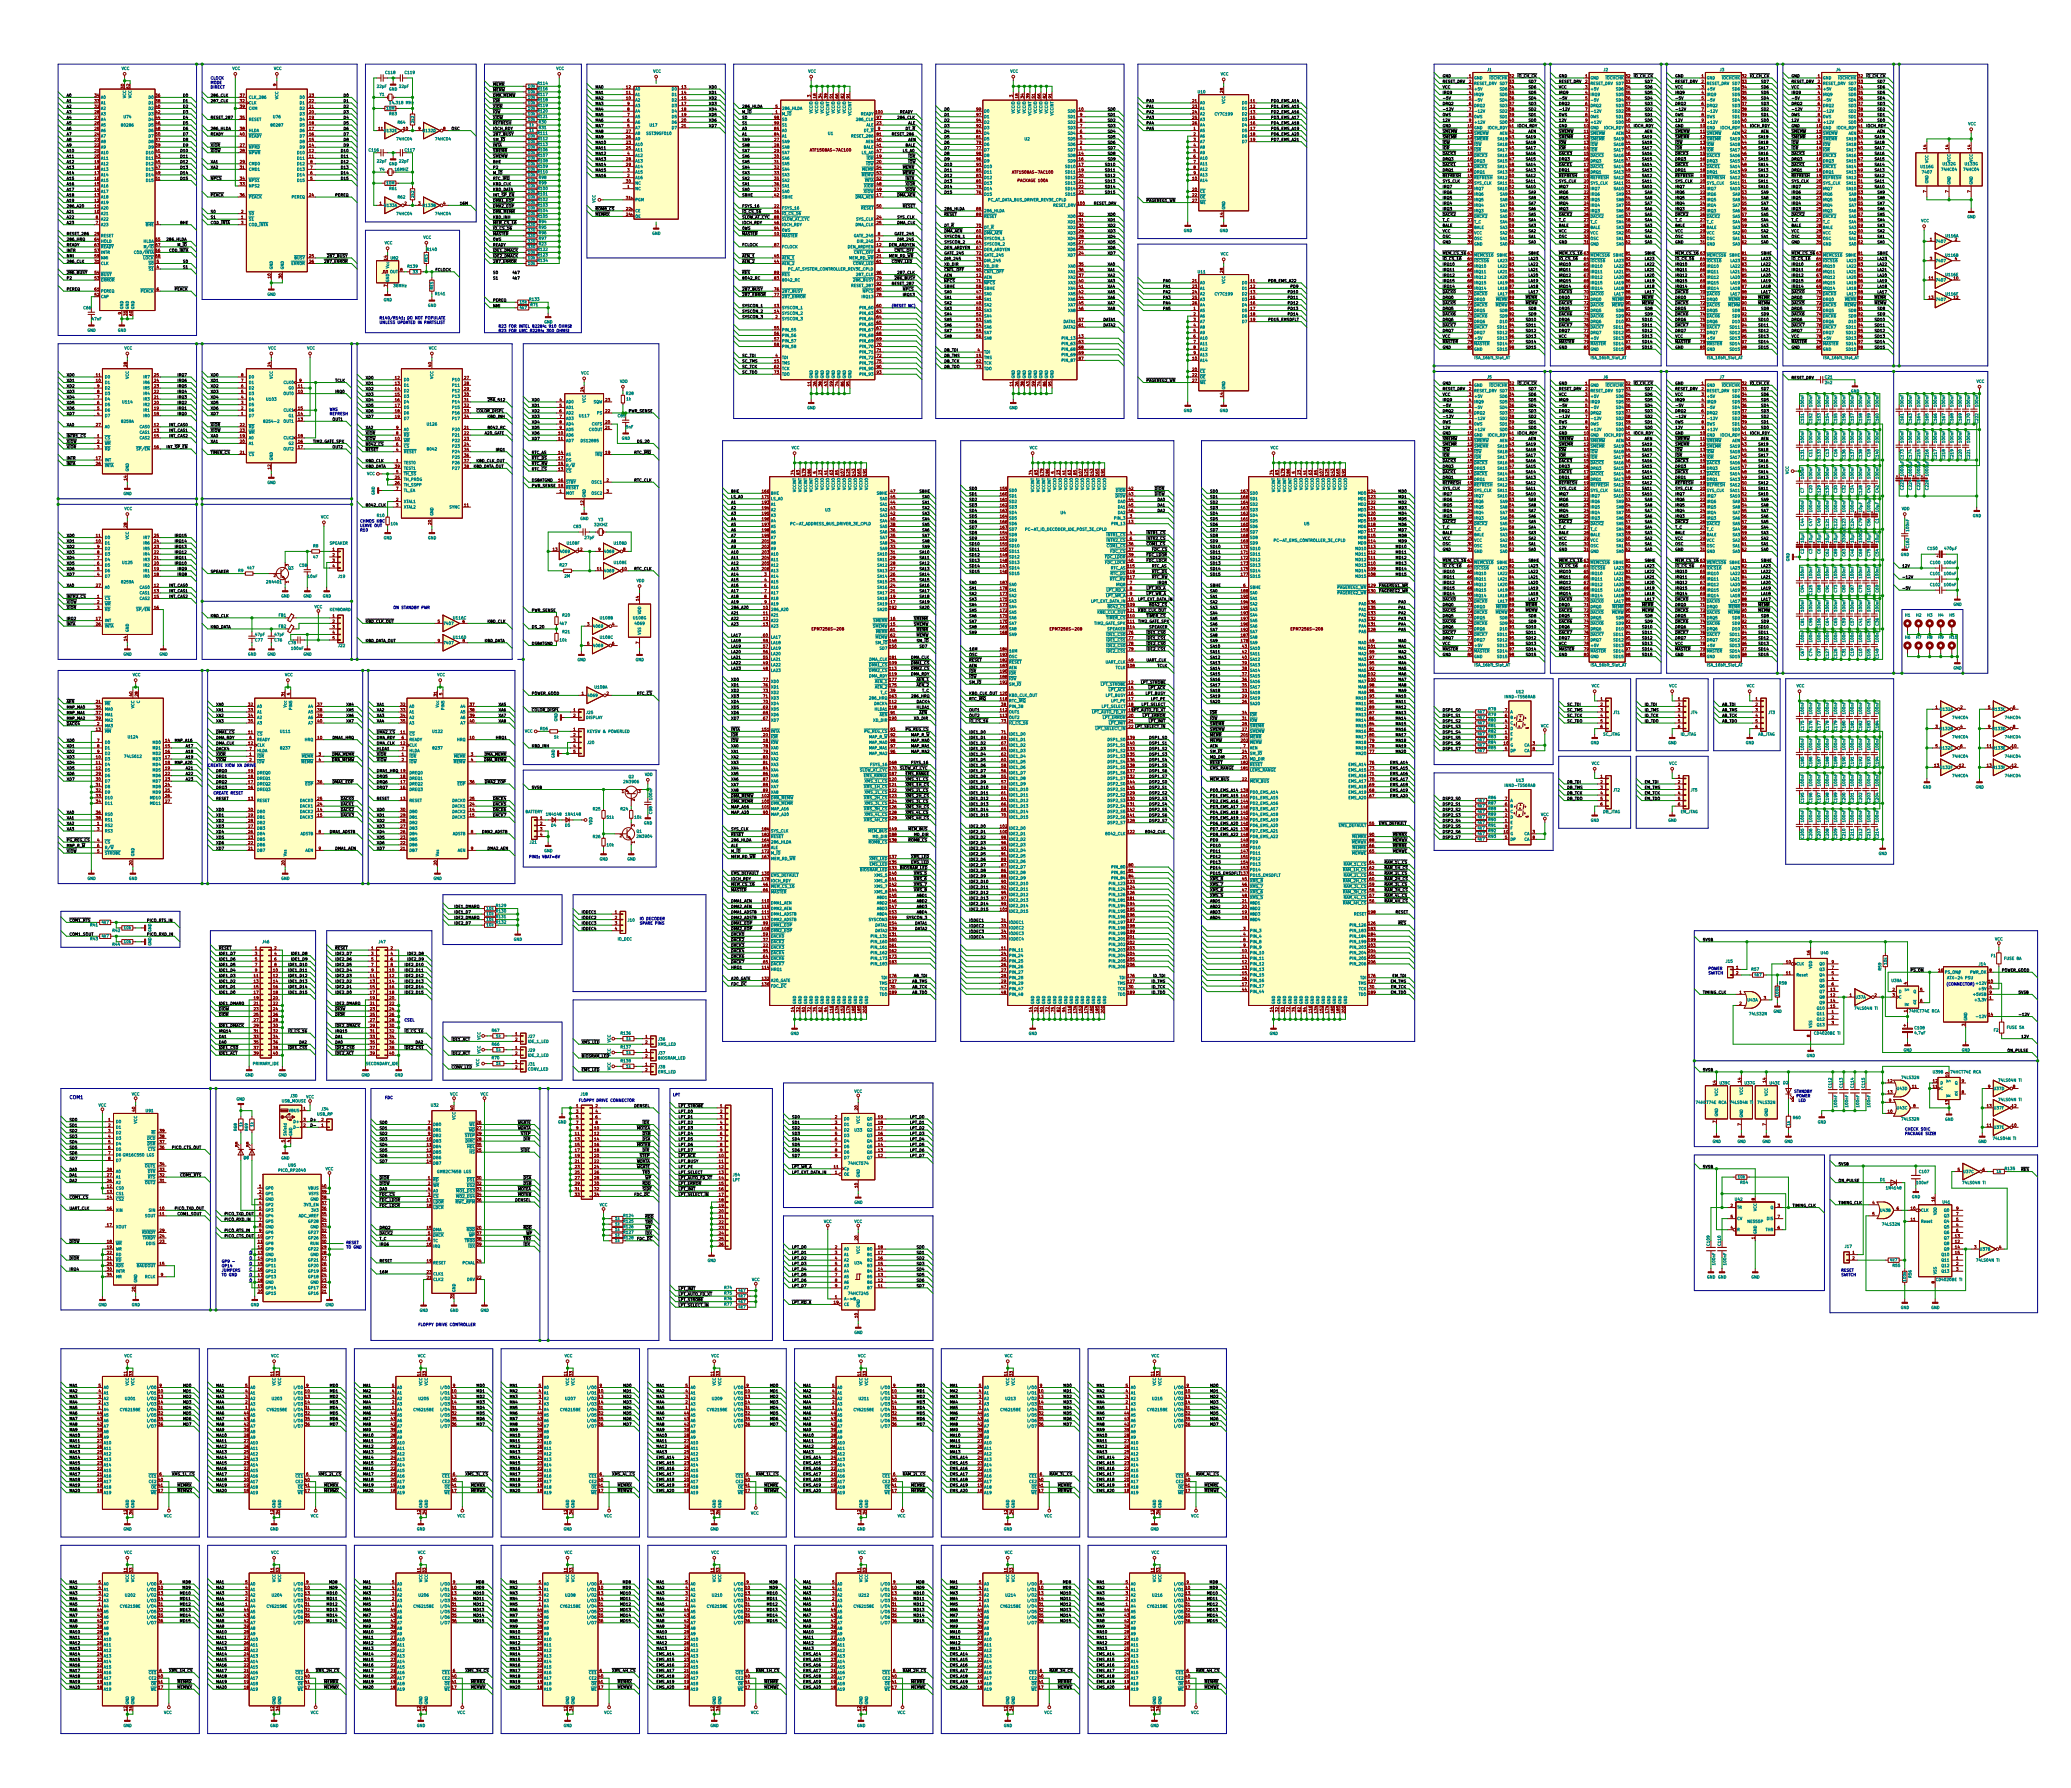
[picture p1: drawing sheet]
<svg xmlns="http://www.w3.org/2000/svg" width="950mm" height="820mm" viewBox="0 0 950 820" stroke-linecap="round" stroke-linejoin="round" font-family="sans-serif">
<defs><g id="words">
<text font-size="2.2" fill="#0000c2" x="32" y="504">COM1</text>
<g font-size="1.8" fill="#008484">
<text x="56" y="32">VCC</text>
<text x="107" y="32">VCC</text>
<text x="126" y="32">VCC</text>
<text x="177" y="34">C118</text>
<text x="186" y="34">C119</text>
<text x="255" y="32">VCC</text>
<text x="300" y="33">VCC</text>
<text x="371" y="33">VCC</text>
<text x="463" y="33">VCC</text>
<text x="560" y="35">VCC</text>
<text x="682" y="33">J1</text>
<text x="736" y="33">J2</text>
<text x="789" y="33">J3</text>
<text x="842" y="33">J4</text>
<text x="173" y="40">22pF</text>
<text x="178" y="42">GND</text>
<text x="183" y="40">22pF</text>
<text x="242" y="40">10k</text>
<text x="247" y="39">R114</text>
<text x="247" y="41">R116</text>
<text x="291" y="41">A0</text>
<text x="308" y="41">D0</text>
<text x="676" y="36">GND</text>
<text x="676" y="39">RESET_DRV</text>
<text x="676" y="41">+5V</text>
<text x="683" y="36">IOCHCHK</text>
<text x="688" y="39">SD7</text>
<text x="688" y="41">SD6</text>
<text x="729" y="36">GND</text>
<text x="729" y="39">RESET_DRV</text>
<text x="729" y="41">+5V</text>
<text x="737" y="36">IOCHCHK</text>
<text x="742" y="39">SD7</text>
<text x="742" y="41">SD6</text>
<text x="783" y="36">GND</text>
<text x="783" y="39">RESET_DRV</text>
<text x="783" y="41">+5V</text>
<text x="790" y="36">IOCHCHK</text>
<text x="795" y="39">SD7</text>
<text x="795" y="41">SD6</text>
<text x="836" y="36">GND</text>
<text x="836" y="39">RESET_DRV</text>
<text x="836" y="41">+5V</text>
<text x="843" y="36">IOCHCHK</text>
<text x="848" y="39">SD7</text>
<text x="848" y="41">SD6</text>
<text x="46" y="48">A1</text>
<text x="46" y="45">A0</text>
<text x="58" y="45" transform="rotate(-90 58 45)">VCC</text>
<text x="60" y="45" transform="rotate(-90 60 45)">VCC</text>
<text x="68" y="45">D0</text>
<text x="68" y="48">D1</text>
<text x="114" y="48">CLK</text>
<text x="114" y="45">CLK_286</text>
<text x="128" y="46" transform="rotate(-90 128 46)">VCC</text>
<text x="138" y="48">D1</text>
<text x="138" y="45">D0</text>
<text x="174" y="44">Y1</text>
<text x="179" y="48">14.318 MHz</text>
<text x="242" y="48">10k</text>
<text x="242" y="45">10k</text>
<text x="242" y="43">10k</text>
<text x="291" y="47">A2</text>
<text x="291" y="44">A1</text>
<text x="308" y="44">D1</text>
<text x="308" y="47">D2</text>
<text x="550" y="43">U10</text>
<text x="550" y="48">A0</text>
<text x="562" y="48" transform="rotate(-90 562 48)">VCC</text>
<text x="570" y="48">D0</text>
<text x="676" y="44">IRQ9</text>
<text x="676" y="47">-5V</text>
<text x="688" y="44">SD5</text>
<text x="688" y="47">SD4</text>
<text x="729" y="44">IRQ9</text>
<text x="729" y="47">-5V</text>
<text x="742" y="44">SD5</text>
<text x="742" y="47">SD4</text>
<text x="783" y="44">IRQ9</text>
<text x="783" y="47">-5V</text>
<text x="795" y="44">SD5</text>
<text x="795" y="47">SD4</text>
<text x="836" y="44">IRQ9</text>
<text x="836" y="47">-5V</text>
<text x="848" y="44">SD5</text>
<text x="848" y="47">SD4</text>
<text x="46" y="53">A3</text>
<text x="46" y="50">A2</text>
<text x="68" y="50">D2</text>
<text x="68" y="53">D3</text>
<text x="114" y="50">CKM</text>
<text x="138" y="53">D3</text>
<text x="138" y="50">D2</text>
<text x="177" y="50">10M</text>
<text x="179" y="53">R63</text>
<text x="242" y="53">10k</text>
<text x="242" y="50">10k</text>
<text x="291" y="52">A4</text>
<text x="291" y="49">A3</text>
<text x="308" y="49">D3</text>
<text x="308" y="52">D4</text>
<text x="359" y="53">M_IO</text>
<text x="359" y="50">286_HLDA</text>
<text x="373" y="52" transform="rotate(-90 373 52)">VCCIO</text>
<text x="375" y="52" transform="rotate(-90 375 52)">VCCIO</text>
<text x="378" y="52" transform="rotate(-90 378 52)">VCCIO</text>
<text x="380" y="53" transform="rotate(-90 380 53)">VCCINT</text>
<text x="383" y="52" transform="rotate(-90 383 52)">VCCIO</text>
<text x="385" y="52" transform="rotate(-90 385 52)">VCCIO</text>
<text x="388" y="52" transform="rotate(-90 388 52)">VCCIO</text>
<text x="391" y="53" transform="rotate(-90 391 53)">VCCINT</text>
<text x="395" y="53">READY</text>
<text x="451" y="52">D0</text>
<text x="465" y="52" transform="rotate(-90 465 52)">VCCIO</text>
<text x="468" y="52" transform="rotate(-90 468 52)">VCCIO</text>
<text x="471" y="52" transform="rotate(-90 471 52)">VCCIO</text>
<text x="473" y="53" transform="rotate(-90 473 53)">VCCINT</text>
<text x="476" y="52" transform="rotate(-90 476 52)">VCCIO</text>
<text x="478" y="52" transform="rotate(-90 478 52)">VCCIO</text>
<text x="481" y="52" transform="rotate(-90 481 52)">VCCIO</text>
<text x="483" y="53" transform="rotate(-90 483 53)">VCCINT</text>
<text x="490" y="52">SD0</text>
<text x="550" y="50">A1</text>
<text x="550" y="53">A2</text>
<text x="558" y="53">CY7C199</text>
<text x="570" y="50">D1</text>
<text x="570" y="53">D2</text>
<text x="676" y="49">DRQ2</text>
<text x="676" y="52">-12V</text>
<text x="688" y="49">SD3</text>
<text x="688" y="52">SD2</text>
<text x="729" y="49">DRQ2</text>
<text x="729" y="52">-12V</text>
<text x="742" y="49">SD3</text>
<text x="742" y="52">SD2</text>
<text x="783" y="49">DRQ2</text>
<text x="783" y="52">-12V</text>
<text x="795" y="49">SD3</text>
<text x="795" y="52">SD2</text>
<text x="836" y="49">DRQ2</text>
<text x="836" y="52">-12V</text>
<text x="848" y="49">SD3</text>
<text x="848" y="52">SD2</text>
<text x="46" y="58">A5</text>
<text x="46" y="55">A4</text>
<text x="56" y="58">80286</text>
<text x="57" y="54">U74</text>
<text x="68" y="55">D4</text>
<text x="68" y="58">D5</text>
<text x="114" y="55">RESET</text>
<text x="125" y="58">80287</text>
<text x="125" y="54">U76</text>
<text x="138" y="58">D5</text>
<text x="138" y="55">D4</text>
<text x="183" y="57">R64</text>
<text x="190" y="56" transform="rotate(-90 190 56)">2k2</text>
<text x="242" y="55">10k</text>
<text x="243" y="58">1k</text>
<text x="247" y="54">R121</text>
<text x="247" y="59">R31</text>
<text x="247" y="57">R30</text>
<text x="291" y="59">A7</text>
<text x="291" y="57">A6</text>
<text x="291" y="54">A5</text>
<text x="298" y="58">U17</text>
<text x="308" y="54">D5</text>
<text x="308" y="57">D6</text>
<text x="308" y="59">D7</text>
<text x="359" y="55">S0</text>
<text x="359" y="58">S1</text>
<text x="393" y="55">286_CLK</text>
<text x="397" y="58">ALE</text>
<text x="451" y="59">D3</text>
<text x="451" y="57">D2</text>
<text x="451" y="54">D1</text>
<text x="490" y="59">SD3</text>
<text x="490" y="57">SD2</text>
<text x="490" y="54">SD1</text>
<text x="550" y="55">A3</text>
<text x="550" y="58">A4</text>
<text x="570" y="55">D3</text>
<text x="570" y="58">D4</text>
<text x="676" y="59">GND</text>
<text x="676" y="54">0WS</text>
<text x="676" y="57">+12V</text>
<text x="682" y="59">IOCH_RDY</text>
<text x="688" y="54">SD1</text>
<text x="688" y="57">SD0</text>
<text x="729" y="59">GND</text>
<text x="729" y="54">0WS</text>
<text x="729" y="57">+12V</text>
<text x="736" y="59">IOCH_RDY</text>
<text x="742" y="54">SD1</text>
<text x="742" y="57">SD0</text>
<text x="783" y="59">GND</text>
<text x="783" y="54">0WS</text>
<text x="783" y="57">+12V</text>
<text x="789" y="59">IOCH_RDY</text>
<text x="795" y="54">SD1</text>
<text x="795" y="57">SD0</text>
<text x="836" y="59">GND</text>
<text x="836" y="54">0WS</text>
<text x="836" y="57">+12V</text>
<text x="843" y="59">IOCH_RDY</text>
<text x="848" y="54">SD1</text>
<text x="848" y="57">SD0</text>
<text x="903" y="57">VCC</text>
<text x="46" y="66">A8</text>
<text x="46" y="63">A7</text>
<text x="46" y="61">A6</text>
<text x="68" y="66">D8</text>
<text x="68" y="61">D6</text>
<text x="68" y="63">D7</text>
<text x="114" y="61">HLDA</text>
<text x="114" y="63">READY</text>
<text x="138" y="66">D8</text>
<text x="138" y="63">D7</text>
<text x="138" y="61">D6</text>
<text x="176" y="61">U132E</text>
<text x="182" y="64">74HC04</text>
<text x="194" y="61">U132D</text>
<text x="200" y="64">74HC04</text>
<text x="242" y="66">10k</text>
<text x="242" y="63">10k</text>
<text x="243" y="60">1k</text>
<text x="247" y="62">R111</text>
<text x="291" y="64">A9</text>
<text x="291" y="62">A8</text>
<text x="297" y="62">SST39SF010</text>
<text x="359" y="66">SA9</text>
<text x="359" y="63">A1</text>
<text x="359" y="61">A0</text>
<text x="380" y="62">U1</text>
<text x="391" y="63">RESET_286</text>
<text x="396" y="61">DT_R</text>
<text x="397" y="66">AEN</text>
<text x="451" y="64">D5</text>
<text x="451" y="62">D4</text>
<text x="470" y="64">U2</text>
<text x="490" y="64">SD5</text>
<text x="490" y="62">SD4</text>
<text x="550" y="61">A5</text>
<text x="550" y="63">A6</text>
<text x="550" y="66">A7</text>
<text x="570" y="61">D5</text>
<text x="570" y="63">D6</text>
<text x="570" y="66">D7</text>
<text x="676" y="62">SMEMW</text>
<text x="676" y="64">SMEMR</text>
<text x="687" y="64">SA19</text>
<text x="688" y="62">AEN</text>
<text x="729" y="62">SMEMW</text>
<text x="729" y="64">SMEMR</text>
<text x="741" y="64">SA19</text>
<text x="741" y="62">AEN</text>
<text x="783" y="62">SMEMW</text>
<text x="783" y="64">SMEMR</text>
<text x="794" y="64">SA19</text>
<text x="795" y="62">AEN</text>
<text x="836" y="62">SMEMW</text>
<text x="836" y="64">SMEMR</text>
<text x="847" y="64">SA19</text>
<text x="848" y="62">AEN</text>
<text x="46" y="71">A10</text>
<text x="46" y="68">A9</text>
<text x="67" y="71">D10</text>
<text x="68" y="68">D9</text>
<text x="114" y="68">NPRD</text>
<text x="114" y="71">NPWR</text>
<text x="137" y="71">D10</text>
<text x="138" y="68">D9</text>
<text x="242" y="71">10k</text>
<text x="242" y="68">10k</text>
<text x="291" y="67">A10</text>
<text x="291" y="69">A11</text>
<text x="291" y="72">A12</text>
<text x="359" y="68">SA8</text>
<text x="359" y="71">SA7</text>
<text x="395" y="71">LS_A0</text>
<text x="396" y="68">BALE</text>
<text x="451" y="69">D7</text>
<text x="451" y="67">D6</text>
<text x="451" y="72">D8</text>
<text x="490" y="69">SD7</text>
<text x="490" y="72">SD8</text>
<text x="490" y="67">SD6</text>
<text x="550" y="68">A8</text>
<text x="550" y="71">A9</text>
<text x="676" y="67">IOW</text>
<text x="676" y="69">IOR</text>
<text x="676" y="72">DACK3</text>
<text x="687" y="67">SA18</text>
<text x="687" y="69">SA17</text>
<text x="687" y="72">SA16</text>
<text x="729" y="67">IOW</text>
<text x="729" y="69">IOR</text>
<text x="729" y="72">DACK3</text>
<text x="741" y="67">SA18</text>
<text x="741" y="69">SA17</text>
<text x="741" y="72">SA16</text>
<text x="783" y="67">IOW</text>
<text x="783" y="69">IOR</text>
<text x="783" y="72">DACK3</text>
<text x="794" y="67">SA18</text>
<text x="794" y="69">SA17</text>
<text x="794" y="72">SA16</text>
<text x="836" y="67">IOW</text>
<text x="836" y="69">IOR</text>
<text x="836" y="72">DACK3</text>
<text x="847" y="67">SA18</text>
<text x="847" y="69">SA17</text>
<text x="847" y="72">SA16</text>
<text x="46" y="76">A12</text>
<text x="46" y="73">A11</text>
<text x="67" y="73">D11</text>
<text x="67" y="76">D12</text>
<text x="114" y="76">CMD0</text>
<text x="137" y="73">D11</text>
<text x="137" y="76">D12</text>
<text x="173" y="75">22pF</text>
<text x="178" y="76">GND</text>
<text x="183" y="75">22pF</text>
<text x="242" y="76">10k</text>
<text x="242" y="73">10k</text>
<text x="247" y="77">R109</text>
<text x="291" y="75">A13</text>
<text x="291" y="77">A14</text>
<text x="359" y="73">SA6</text>
<text x="359" y="76">SA5</text>
<text x="397" y="76">IOW</text>
<text x="398" y="73">IOR</text>
<text x="451" y="77">D10</text>
<text x="451" y="75">D9</text>
<text x="489" y="77">SD10</text>
<text x="490" y="75">SD9</text>
<text x="550" y="73">A10</text>
<text x="550" y="76">A11</text>
<text x="676" y="75">DRQ3</text>
<text x="676" y="77">DACK1</text>
<text x="687" y="75">SA15</text>
<text x="687" y="77">SA14</text>
<text x="729" y="75">DRQ3</text>
<text x="729" y="77">DACK1</text>
<text x="741" y="75">SA15</text>
<text x="741" y="77">SA14</text>
<text x="783" y="75">DRQ3</text>
<text x="783" y="77">DACK1</text>
<text x="794" y="75">SA15</text>
<text x="794" y="77">SA14</text>
<text x="836" y="75">DRQ3</text>
<text x="836" y="77">DACK1</text>
<text x="847" y="75">SA15</text>
<text x="847" y="77">SA14</text>
<text x="881" y="77">U116G</text>
<text x="885" y="75" transform="rotate(-90 885 75)">VCC</text>
<text x="891" y="76">U132G</text>
<text x="895" y="74" transform="rotate(-90 895 74)">VCC</text>
<text x="901" y="76">U133G</text>
<text x="905" y="74" transform="rotate(-90 905 74)">VCC</text>
<text x="46" y="83">A15</text>
<text x="46" y="81">A14</text>
<text x="46" y="78">A13</text>
<text x="67" y="78">D13</text>
<text x="67" y="81">D14</text>
<text x="67" y="83">D15</text>
<text x="114" y="78">CMD1</text>
<text x="114" y="83">NPS1</text>
<text x="137" y="83">D15</text>
<text x="137" y="81">D14</text>
<text x="137" y="78">D13</text>
<text x="174" y="78">Y4</text>
<text x="181" y="78">16MHZ</text>
<text x="242" y="83">10k</text>
<text x="242" y="78">10k</text>
<text x="242" y="81">10k</text>
<text x="247" y="80">R110</text>
<text x="247" y="82">R98</text>
<text x="291" y="82">A16</text>
<text x="291" y="80">A15</text>
<text x="359" y="78">SA4</text>
<text x="359" y="81">SA3</text>
<text x="359" y="83">SA2</text>
<text x="395" y="81">MEMW</text>
<text x="395" y="78">MEMR</text>
<text x="397" y="83">INTA</text>
<text x="451" y="82">D12</text>
<text x="451" y="80">D11</text>
<text x="489" y="80">SD11</text>
<text x="489" y="82">SD12</text>
<text x="550" y="83">A14</text>
<text x="550" y="78">A12</text>
<text x="550" y="81">A13</text>
<text x="676" y="80">DRQ1</text>
<text x="676" y="82">REFRESH</text>
<text x="687" y="80">SA13</text>
<text x="687" y="82">SA12</text>
<text x="729" y="80">DRQ1</text>
<text x="729" y="82">REFRESH</text>
<text x="741" y="80">SA13</text>
<text x="741" y="82">SA12</text>
<text x="783" y="80">DRQ1</text>
<text x="783" y="82">REFRESH</text>
<text x="794" y="80">SA13</text>
<text x="794" y="82">SA12</text>
<text x="836" y="80">DRQ1</text>
<text x="836" y="82">REFRESH</text>
<text x="847" y="80">SA13</text>
<text x="847" y="82">SA12</text>
<text x="882" y="80">7407</text>
<text x="891" y="78">74HC04</text>
<text x="901" y="78">74HC04</text>
<text x="46" y="88">A17</text>
<text x="46" y="86">A16</text>
<text x="114" y="86">NPS2</text>
<text x="177" y="85">10M</text>
<text x="179" y="87">R61</text>
<text x="242" y="88">10k</text>
<text x="242" y="86">10k</text>
<text x="247" y="85">R99</text>
<text x="291" y="87">NC</text>
<text x="291" y="85">NC</text>
<text x="359" y="86">SA1</text>
<text x="359" y="88">SA0</text>
<text x="396" y="88">XIOW</text>
<text x="396" y="86">XIOR</text>
<text x="451" y="90">D15</text>
<text x="451" y="87">D14</text>
<text x="451" y="85">D13</text>
<text x="489" y="85">SD13</text>
<text x="489" y="87">SD14</text>
<text x="489" y="90">SD15</text>
<text x="550" y="88">CE</text>
<text x="676" y="85">SYS_CLK</text>
<text x="676" y="87">IRQ7</text>
<text x="676" y="90">IRQ6</text>
<text x="687" y="85">SA11</text>
<text x="687" y="87">SA10</text>
<text x="688" y="90">SA9</text>
<text x="729" y="85">SYS_CLK</text>
<text x="729" y="87">IRQ7</text>
<text x="729" y="90">IRQ6</text>
<text x="741" y="85">SA11</text>
<text x="741" y="87">SA10</text>
<text x="742" y="90">SA9</text>
<text x="783" y="85">SYS_CLK</text>
<text x="783" y="87">IRQ7</text>
<text x="783" y="90">IRQ6</text>
<text x="794" y="85">SA11</text>
<text x="794" y="87">SA10</text>
<text x="795" y="90">SA9</text>
<text x="836" y="85">SYS_CLK</text>
<text x="836" y="87">IRQ7</text>
<text x="836" y="90">IRQ6</text>
<text x="847" y="85">SA11</text>
<text x="847" y="87">SA10</text>
<text x="848" y="90">SA9</text>
<text x="885" y="84" transform="rotate(-90 885 84)">GND</text>
<text x="895" y="85" transform="rotate(-90 895 85)">GND</text>
<text x="905" y="85" transform="rotate(-90 905 85)">GND</text>
<text x="46" y="94">A19</text>
<text x="46" y="91">A18</text>
<text x="114" y="91">PEACK</text>
<text x="134" y="91">PEREQ</text>
<text x="176" y="95">U133A</text>
<text x="183" y="91">R62</text>
<text x="190" y="91" transform="rotate(-90 190 91)">2k2</text>
<text x="194" y="95">U133B</text>
<text x="242" y="93">10k</text>
<text x="242" y="91">10k</text>
<text x="273" y="93" transform="rotate(-90 273 93)">VCC</text>
<text x="291" y="92">PGM</text>
<text x="359" y="91">SBHE</text>
<text x="392" y="91">DMA_AEN</text>
<text x="453" y="92">PC_AT_DATA_BUS_DRIVER_REV3E_CPLD</text>
<text x="483" y="95">RESET_DRV</text>
<text x="550" y="91">OE</text>
<text x="550" y="94">WE</text>
<text x="676" y="92">IRQ5</text>
<text x="676" y="95">IRQ4</text>
<text x="688" y="92">SA8</text>
<text x="688" y="95">SA7</text>
<text x="729" y="92">IRQ5</text>
<text x="729" y="95">IRQ4</text>
<text x="742" y="92">SA8</text>
<text x="742" y="95">SA7</text>
<text x="783" y="92">IRQ5</text>
<text x="783" y="95">IRQ4</text>
<text x="795" y="92">SA8</text>
<text x="795" y="95">SA7</text>
<text x="836" y="92">IRQ5</text>
<text x="836" y="95">IRQ4</text>
<text x="848" y="92">SA8</text>
<text x="848" y="95">SA7</text>
<text x="46" y="99">A21</text>
<text x="46" y="96">A20</text>
<text x="46" y="101">A22</text>
<text x="114" y="101">S1</text>
<text x="114" y="99">S0</text>
<text x="182" y="99">74HC04</text>
<text x="200" y="99">74HC04</text>
<text x="242" y="101">10k</text>
<text x="242" y="99">10k</text>
<text x="242" y="96">10k</text>
<text x="291" y="97">CE</text>
<text x="291" y="100">OE</text>
<text x="359" y="99">IO_CS_16</text>
<text x="359" y="96">FSYS_16</text>
<text x="359" y="101">SLOW_AT_CYC</text>
<text x="393" y="101">SYS_CLK</text>
<text x="395" y="96">RESET</text>
<text x="451" y="97">286_HLDA</text>
<text x="451" y="100">RESET</text>
<text x="490" y="100">XD0</text>
<text x="562" y="96" transform="rotate(-90 562 96)">GND</text>
<text x="676" y="97">IRQ3</text>
<text x="676" y="100">DACK2</text>
<text x="688" y="97">SA6</text>
<text x="688" y="100">SA5</text>
<text x="729" y="97">IRQ3</text>
<text x="729" y="100">DACK2</text>
<text x="742" y="97">SA6</text>
<text x="742" y="100">SA5</text>
<text x="783" y="97">IRQ3</text>
<text x="783" y="100">DACK2</text>
<text x="795" y="97">SA6</text>
<text x="795" y="100">SA5</text>
<text x="836" y="97">IRQ3</text>
<text x="836" y="100">DACK2</text>
<text x="848" y="97">SA6</text>
<text x="848" y="100">SA5</text>
<text x="881" y="102">VCC</text>
<text x="902" y="100">GND</text>
<text x="46" y="104">A23</text>
<text x="67" y="104">BHE</text>
<text x="114" y="104">COD_INTA</text>
<text x="242" y="106">330</text>
<text x="242" y="104">330</text>
<text x="247" y="107">R96</text>
<text x="247" y="105">R95</text>
<text x="247" y="102">R94</text>
<text x="299" y="108">GND</text>
<text x="359" y="104">IOCH_RDY</text>
<text x="359" y="106">0WS</text>
<text x="392" y="104">DMA_CLK</text>
<text x="451" y="108">DMA_AEN</text>
<text x="451" y="105">DT_R</text>
<text x="490" y="108">XD3</text>
<text x="490" y="105">XD2</text>
<text x="490" y="102">XD1</text>
<text x="543" y="106">GND</text>
<text x="559" y="106">GND</text>
<text x="676" y="102">T_C</text>
<text x="676" y="105">BALE</text>
<text x="676" y="108">VCC</text>
<text x="688" y="102">SA4</text>
<text x="688" y="105">SA3</text>
<text x="688" y="108">SA2</text>
<text x="729" y="102">T_C</text>
<text x="729" y="105">BALE</text>
<text x="729" y="108">VCC</text>
<text x="742" y="102">SA4</text>
<text x="742" y="105">SA3</text>
<text x="742" y="108">SA2</text>
<text x="783" y="102">T_C</text>
<text x="783" y="105">BALE</text>
<text x="783" y="108">VCC</text>
<text x="795" y="102">SA4</text>
<text x="795" y="105">SA3</text>
<text x="795" y="108">SA2</text>
<text x="836" y="102">T_C</text>
<text x="836" y="105">BALE</text>
<text x="836" y="108">VCC</text>
<text x="848" y="102">SA4</text>
<text x="848" y="105">SA3</text>
<text x="848" y="108">SA2</text>
<text x="46" y="109">RESET</text>
<text x="46" y="114">READY</text>
<text x="46" y="111">HOLD</text>
<text x="66" y="111">HLDA</text>
<text x="67" y="114">M/IO</text>
<text x="176" y="112">VCC</text>
<text x="194" y="110">VCC</text>
<text x="242" y="109">330</text>
<text x="242" y="111">330</text>
<text x="242" y="114">330</text>
<text x="247" y="110">R97</text>
<text x="247" y="113">R23</text>
<text x="359" y="109">MASTER</text>
<text x="359" y="114">FCLOCK</text>
<text x="389" y="114">DEN_ARDYEN</text>
<text x="392" y="109">GATE_245</text>
<text x="394" y="111">DIR_245</text>
<text x="451" y="113">SYSCON_2</text>
<text x="451" y="110">SYSCON_1</text>
<text x="490" y="113">XD5</text>
<text x="490" y="110">XD4</text>
<text x="676" y="110">OSC</text>
<text x="676" y="113">GND</text>
<text x="688" y="110">SA1</text>
<text x="688" y="113">SA0</text>
<text x="729" y="110">OSC</text>
<text x="729" y="113">GND</text>
<text x="742" y="110">SA1</text>
<text x="742" y="113">SA0</text>
<text x="783" y="110">OSC</text>
<text x="783" y="113">GND</text>
<text x="795" y="110">SA1</text>
<text x="795" y="113">SA0</text>
<text x="836" y="110">OSC</text>
<text x="836" y="113">GND</text>
<text x="848" y="110">SA1</text>
<text x="848" y="113">SA0</text>
<text x="888" y="111">7407</text>
<text x="893" y="109">U116A</text>
<text x="46" y="116">INTR</text>
<text x="46" y="119">NMI</text>
<text x="62" y="116">COD/INTA</text>
<text x="66" y="119">LOCK</text>
<text x="135" y="119">BUSY</text>
<text x="179" y="119">U82</text>
<text x="242" y="119">10k</text>
<text x="242" y="116">10k</text>
<text x="359" y="119">AEN_1</text>
<text x="389" y="119">MEM_RD_WR</text>
<text x="392" y="116">CNTL_OFF</text>
<text x="451" y="115">DEN_ARDYEN</text>
<text x="451" y="118">GATE_245</text>
<text x="490" y="118">XD7</text>
<text x="490" y="115">XD6</text>
<text x="560" y="117">VCC</text>
<text x="676" y="118">MEMCS16</text>
<text x="687" y="118">SBHE</text>
<text x="729" y="118">MEMCS16</text>
<text x="740" y="118">SBHE</text>
<text x="783" y="118">MEMCS16</text>
<text x="793" y="118">SBHE</text>
<text x="836" y="118">MEMCS16</text>
<text x="847" y="118">SBHE</text>
<text x="893" y="118">U116B</text>
<text x="46" y="122">CLK</text>
<text x="68" y="124">S1</text>
<text x="68" y="122">S0</text>
<text x="125" y="124" transform="rotate(-90 125 124)">GND</text>
<text x="130" y="124" transform="rotate(-90 130 124)">GND</text>
<text x="134" y="122">ERROR</text>
<text x="178" y="123" transform="rotate(-90 178 123)">Vcc</text>
<text x="179" y="125">OUT</text>
<text x="187" y="123">R139</text>
<text x="190" y="125">33</text>
<text x="196" y="120" transform="rotate(-90 196 120)">RES</text>
<text x="242" y="121">10k</text>
<text x="247" y="120">R134</text>
<text x="359" y="122">AEN_2</text>
<text x="361" y="124">PC_AT_SYSTEM_CONTROLLER_REV3E_CPLD</text>
<text x="391" y="122">CONV_LED</text>
<text x="451" y="123">XD_DIR</text>
<text x="451" y="120">DIR_245</text>
<text x="451" y="125">CNTL_OFF</text>
<text x="490" y="123">XA0</text>
<text x="490" y="125">XA1</text>
<text x="550" y="125">U11</text>
<text x="676" y="120">IOCS16</text>
<text x="676" y="123">IRQ10</text>
<text x="676" y="125">IRQ11</text>
<text x="687" y="120">LA23</text>
<text x="687" y="123">LA22</text>
<text x="687" y="125">LA21</text>
<text x="729" y="120">IOCS16</text>
<text x="729" y="123">IRQ10</text>
<text x="729" y="125">IRQ11</text>
<text x="741" y="120">LA23</text>
<text x="741" y="123">LA22</text>
<text x="741" y="125">LA21</text>
<text x="783" y="120">IOCS16</text>
<text x="783" y="123">IRQ10</text>
<text x="783" y="125">IRQ11</text>
<text x="794" y="120">LA23</text>
<text x="794" y="123">LA22</text>
<text x="794" y="125">LA21</text>
<text x="836" y="120">IOCS16</text>
<text x="836" y="123">IRQ10</text>
<text x="836" y="125">IRQ11</text>
<text x="847" y="120">LA23</text>
<text x="847" y="123">LA22</text>
<text x="847" y="125">LA21</text>
<text x="888" y="120">7407</text>
<text x="46" y="129">ERROR</text>
<text x="46" y="127">BUSY</text>
<text x="178" y="130" transform="rotate(-90 178 130)">GND</text>
<text x="181" y="132">36MHz</text>
<text x="359" y="129">8042_RC</text>
<text x="359" y="127">RES</text>
<text x="391" y="132">RESET_287</text>
<text x="392" y="129">286_BUSY</text>
<text x="393" y="127">287_CLK</text>
<text x="451" y="128">AEN</text>
<text x="451" y="130">NPCS</text>
<text x="490" y="128">XA2</text>
<text x="490" y="130">XA3</text>
<text x="550" y="130">A0</text>
<text x="562" y="130" transform="rotate(-90 562 130)">VCC</text>
<text x="570" y="130">D0</text>
<text x="676" y="128">IRQ12</text>
<text x="676" y="130">IRQ15</text>
<text x="687" y="128">LA20</text>
<text x="687" y="130">LA19</text>
<text x="729" y="128">IRQ12</text>
<text x="729" y="130">IRQ15</text>
<text x="741" y="128">LA20</text>
<text x="741" y="130">LA19</text>
<text x="783" y="128">IRQ12</text>
<text x="783" y="130">IRQ15</text>
<text x="794" y="128">LA20</text>
<text x="794" y="130">LA19</text>
<text x="836" y="128">IRQ12</text>
<text x="836" y="130">IRQ15</text>
<text x="847" y="128">LA20</text>
<text x="847" y="130">LA19</text>
<text x="888" y="129">7407</text>
<text x="893" y="127">U116E</text>
<text x="46" y="137">CAP</text>
<text x="46" y="134">PEREQ</text>
<text x="64" y="134">PEACK</text>
<text x="123" y="136">GND</text>
<text x="199" y="133" transform="rotate(-90 199 133)">RES</text>
<text x="200" y="135">R141</text>
<text x="243" y="138">R133</text>
<text x="359" y="134">287_BUSY</text>
<text x="359" y="137">287_ERROR</text>
<text x="396" y="137">IRQ13</text>
<text x="396" y="134">NPCS</text>
<text x="451" y="135">SA0</text>
<text x="451" y="133">SBHE</text>
<text x="490" y="133">XA4</text>
<text x="490" y="135">XA5</text>
<text x="550" y="133">A1</text>
<text x="550" y="135">A2</text>
<text x="558" y="136">CY7C199</text>
<text x="570" y="133">D1</text>
<text x="570" y="135">D2</text>
<text x="676" y="133">IRQ14</text>
<text x="676" y="135">DACK0</text>
<text x="687" y="133">LA18</text>
<text x="687" y="135">LA17</text>
<text x="729" y="133">IRQ14</text>
<text x="729" y="135">DACK0</text>
<text x="741" y="133">LA18</text>
<text x="741" y="135">LA17</text>
<text x="783" y="133">IRQ14</text>
<text x="783" y="135">DACK0</text>
<text x="794" y="133">LA18</text>
<text x="794" y="135">LA17</text>
<text x="836" y="133">IRQ14</text>
<text x="836" y="135">DACK0</text>
<text x="847" y="133">LA18</text>
<text x="847" y="135">LA17</text>
<text x="893" y="136">U116F</text>
<text x="38" y="142">C66</text>
<text x="57" y="142" transform="rotate(-90 57 142)">GND</text>
<text x="59" y="142" transform="rotate(-90 59 142)">GND</text>
<text x="62" y="142" transform="rotate(-90 62 142)">GND</text>
<text x="176" y="138">GND</text>
<text x="196" y="141">GND</text>
<text x="239" y="142">4k7</text>
<text x="239" y="139">15k</text>
<text x="243" y="140">R71</text>
<text x="359" y="142">SYSCON_1</text>
<text x="395" y="142">PIN_60</text>
<text x="451" y="138">SA1</text>
<text x="451" y="141">SA2</text>
<text x="451" y="143">SA3</text>
<text x="490" y="138">XA6</text>
<text x="490" y="141">XA7</text>
<text x="490" y="143">XA8</text>
<text x="550" y="143">A5</text>
<text x="550" y="138">A3</text>
<text x="550" y="141">A4</text>
<text x="570" y="138">D3</text>
<text x="570" y="141">D4</text>
<text x="570" y="143">D5</text>
<text x="676" y="138">DRQ0</text>
<text x="676" y="141">DACK5</text>
<text x="676" y="143">DRQ5</text>
<text x="686" y="141">MEMW</text>
<text x="686" y="138">MEMR</text>
<text x="688" y="143">SD8</text>
<text x="729" y="138">DRQ0</text>
<text x="729" y="141">DACK5</text>
<text x="729" y="143">DRQ5</text>
<text x="739" y="141">MEMW</text>
<text x="740" y="138">MEMR</text>
<text x="742" y="143">SD8</text>
<text x="783" y="138">DRQ0</text>
<text x="783" y="141">DACK5</text>
<text x="783" y="143">DRQ5</text>
<text x="793" y="141">MEMW</text>
<text x="793" y="138">MEMR</text>
<text x="795" y="143">SD8</text>
<text x="836" y="138">DRQ0</text>
<text x="836" y="141">DACK5</text>
<text x="836" y="143">DRQ5</text>
<text x="846" y="141">MEMW</text>
<text x="846" y="138">MEMR</text>
<text x="848" y="143">SD8</text>
<text x="888" y="138">7407</text>
<text x="250" y="148">GND</text>
<text x="359" y="144">SYSCON_2</text>
<text x="359" y="147">SYSCON_3</text>
<text x="395" y="144">PIN_63</text>
<text x="395" y="147">PIN_64</text>
<text x="395" y="149">PIN_65</text>
<text x="451" y="146">SA4</text>
<text x="451" y="148">SA5</text>
<text x="488" y="148">DATA1</text>
<text x="550" y="146">A6</text>
<text x="550" y="148">A7</text>
<text x="570" y="146">D6</text>
<text x="570" y="148">D7</text>
<text x="676" y="146">DACK6</text>
<text x="676" y="148">DRQ6</text>
<text x="688" y="146">SD9</text>
<text x="688" y="148">D10</text>
<text x="729" y="146">DACK6</text>
<text x="729" y="148">DRQ6</text>
<text x="742" y="146">SD9</text>
<text x="742" y="148">D10</text>
<text x="783" y="146">DACK6</text>
<text x="783" y="148">DRQ6</text>
<text x="795" y="146">SD9</text>
<text x="795" y="148">D10</text>
<text x="836" y="146">DACK6</text>
<text x="836" y="148">DRQ6</text>
<text x="848" y="146">SD9</text>
<text x="848" y="148">D10</text>
<text x="40" y="152">GND</text>
<text x="54" y="152">GND</text>
<text x="359" y="152">PIN_55</text>
<text x="359" y="155">PIN_56</text>
<text x="395" y="152">PIN_67</text>
<text x="395" y="155">PIN_68</text>
<text x="451" y="151">SA6</text>
<text x="451" y="153">SA7</text>
<text x="451" y="156">SA8</text>
<text x="488" y="156">PIN_13</text>
<text x="488" y="151">DATA2</text>
<text x="550" y="151">A8</text>
<text x="550" y="153">A9</text>
<text x="550" y="156">A10</text>
<text x="676" y="151">DACK7</text>
<text x="676" y="153">DRQ7</text>
<text x="676" y="156">+5V</text>
<text x="687" y="151">SD11</text>
<text x="687" y="153">SD12</text>
<text x="687" y="156">SD13</text>
<text x="729" y="151">DACK7</text>
<text x="729" y="153">DRQ7</text>
<text x="729" y="156">+5V</text>
<text x="741" y="151">SD11</text>
<text x="741" y="153">SD12</text>
<text x="741" y="156">SD13</text>
<text x="783" y="151">DACK7</text>
<text x="783" y="153">DRQ7</text>
<text x="783" y="156">+5V</text>
<text x="794" y="151">SD11</text>
<text x="794" y="153">SD12</text>
<text x="794" y="156">SD13</text>
<text x="836" y="151">DACK7</text>
<text x="836" y="153">DRQ7</text>
<text x="836" y="156">+5V</text>
<text x="847" y="151">SD11</text>
<text x="847" y="153">SD12</text>
<text x="847" y="156">SD13</text>
<text x="57" y="160">VCC</text>
<text x="123" y="160">VCC</text>
<text x="141" y="160">VCC</text>
<text x="197" y="160">VCC</text>
<text x="359" y="157">PIN_57</text>
<text x="359" y="160">PIN_58</text>
<text x="395" y="157">PIN_69</text>
<text x="395" y="160">PIN_70</text>
<text x="488" y="158">PIN_63</text>
<text x="488" y="161">PIN_68</text>
<text x="550" y="158">A11</text>
<text x="550" y="161">A12</text>
<text x="676" y="158">MASTER</text>
<text x="676" y="161">GND</text>
<text x="687" y="158">SD14</text>
<text x="687" y="161">SD15</text>
<text x="729" y="158">MASTER</text>
<text x="729" y="161">GND</text>
<text x="741" y="158">SD14</text>
<text x="741" y="161">SD15</text>
<text x="783" y="158">MASTER</text>
<text x="783" y="161">GND</text>
<text x="794" y="158">SD14</text>
<text x="794" y="161">SD15</text>
<text x="836" y="158">MASTER</text>
<text x="836" y="161">GND</text>
<text x="847" y="158">SD14</text>
<text x="847" y="161">SD15</text>
<text x="359" y="167">TMS</text>
<text x="359" y="165">TDI</text>
<text x="395" y="162">PIN_71</text>
<text x="395" y="165">PIN_72</text>
<text x="395" y="167">PIN_75</text>
<text x="451" y="165">TMS</text>
<text x="451" y="162">TDI</text>
<text x="451" y="167">TCK</text>
<text x="488" y="163">PIN_69</text>
<text x="488" y="166">PIN_87</text>
<text x="550" y="166">A14</text>
<text x="550" y="163">A13</text>
<text x="677" y="165">ISA_16bit_Slot_AT</text>
<text x="730" y="165">ISA_16bit_Slot_AT</text>
<text x="783" y="165">ISA_16bit_Slot_AT</text>
<text x="837" y="165">ISA_16bit_Slot_AT</text>
<text x="48" y="174">D0</text>
<text x="59" y="174" transform="rotate(-90 59 174)">VCC</text>
<text x="66" y="174">IR7</text>
<text x="114" y="174">D0</text>
<text x="125" y="174" transform="rotate(-90 125 174)">VCC</text>
<text x="199" y="174" transform="rotate(-90 199 174)">VCC</text>
<text x="267" y="172">VCC</text>
<text x="359" y="170">TCK</text>
<text x="359" y="172">TDO</text>
<text x="373" y="174" transform="rotate(-90 373 174)">GND</text>
<text x="375" y="174" transform="rotate(-90 375 174)">GND</text>
<text x="378" y="174" transform="rotate(-90 378 174)">GND</text>
<text x="380" y="174" transform="rotate(-90 380 174)">GND</text>
<text x="383" y="174" transform="rotate(-90 383 174)">GND</text>
<text x="385" y="174" transform="rotate(-90 385 174)">GND</text>
<text x="388" y="174" transform="rotate(-90 388 174)">GND</text>
<text x="391" y="174" transform="rotate(-90 391 174)">GND</text>
<text x="395" y="170">PIN_90</text>
<text x="395" y="172">PIN_93</text>
<text x="451" y="170">TDO</text>
<text x="465" y="174" transform="rotate(-90 465 174)">GND</text>
<text x="468" y="174" transform="rotate(-90 468 174)">GND</text>
<text x="471" y="174" transform="rotate(-90 471 174)">GND</text>
<text x="473" y="174" transform="rotate(-90 473 174)">GND</text>
<text x="476" y="174" transform="rotate(-90 476 174)">GND</text>
<text x="478" y="174" transform="rotate(-90 478 174)">GND</text>
<text x="481" y="174" transform="rotate(-90 481 174)">GND</text>
<text x="483" y="174" transform="rotate(-90 483 174)">GND</text>
<text x="550" y="171">CE</text>
<text x="550" y="174">OE</text>
<text x="682" y="174">J5</text>
<text x="736" y="174">J6</text>
<text x="789" y="174">J7</text>
<text x="837" y="174">C21</text>
<text x="48" y="176">D1</text>
<text x="48" y="179">D2</text>
<text x="66" y="179">IR5</text>
<text x="66" y="176">IR6</text>
<text x="114" y="179">D2</text>
<text x="114" y="176">D1</text>
<text x="130" y="176">CLK0</text>
<text x="133" y="179">G0</text>
<text x="185" y="175">D0</text>
<text x="185" y="177">D1</text>
<text x="185" y="180">D2</text>
<text x="208" y="175">P10</text>
<text x="208" y="177">P11</text>
<text x="208" y="180">P12</text>
<text x="284" y="176">VDD</text>
<text x="550" y="176">WE</text>
<text x="562" y="179" transform="rotate(-90 562 179)">GND</text>
<text x="676" y="177">GND</text>
<text x="676" y="180">RESET_DRV</text>
<text x="683" y="177">IOCHCHK</text>
<text x="688" y="180">SD7</text>
<text x="729" y="177">GND</text>
<text x="729" y="180">RESET_DRV</text>
<text x="737" y="177">IOCHCHK</text>
<text x="742" y="180">SD7</text>
<text x="783" y="177">GND</text>
<text x="783" y="180">RESET_DRV</text>
<text x="790" y="177">IOCHCHK</text>
<text x="795" y="180">SD7</text>
<text x="837" y="176">2n2</text>
<text x="907" y="176">VCC</text>
<text x="48" y="184">D4</text>
<text x="48" y="181">D3</text>
<text x="56" y="185">U114</text>
<text x="66" y="184">IR3</text>
<text x="66" y="181">IR4</text>
<text x="114" y="184">D4</text>
<text x="114" y="181">D3</text>
<text x="122" y="184">U103</text>
<text x="130" y="181">OUT0</text>
<text x="185" y="182">D3</text>
<text x="185" y="185">D4</text>
<text x="208" y="182">P13</text>
<text x="208" y="185">P14</text>
<text x="260" y="185">AD0</text>
<text x="269" y="185" transform="rotate(-90 269 185)">VCC</text>
<text x="272" y="185">SQW</text>
<text x="287" y="181">R28</text>
<text x="287" y="184">1k</text>
<text x="676" y="182">+5V</text>
<text x="676" y="185">IRQ9</text>
<text x="688" y="182">SD6</text>
<text x="688" y="185">SD5</text>
<text x="729" y="182">+5V</text>
<text x="729" y="185">IRQ9</text>
<text x="742" y="182">SD6</text>
<text x="742" y="185">SD5</text>
<text x="783" y="182">+5V</text>
<text x="783" y="185">IRQ9</text>
<text x="795" y="182">SD6</text>
<text x="795" y="185">SD5</text>
<text x="849" y="180">GND</text>
<text x="48" y="191">D7</text>
<text x="48" y="189">D6</text>
<text x="48" y="186">D5</text>
<text x="66" y="191">IR0</text>
<text x="66" y="189">IR1</text>
<text x="66" y="186">IR2</text>
<text x="114" y="191">D7</text>
<text x="114" y="189">D6</text>
<text x="114" y="186">D5</text>
<text x="130" y="189">CLK1</text>
<text x="133" y="191">G1</text>
<text x="185" y="188">D5</text>
<text x="185" y="190">D6</text>
<text x="208" y="188">P15</text>
<text x="208" y="190">P16</text>
<text x="260" y="188">AD1</text>
<text x="260" y="190">AD2</text>
<text x="266" y="191">U117</text>
<text x="274" y="190">PS</text>
<text x="283" y="191">C85</text>
<text x="370" y="188">GND</text>
<text x="463" y="188">GND</text>
<text x="543" y="189">GND</text>
<text x="559" y="189">GND</text>
<text x="676" y="188">-5V</text>
<text x="676" y="190">DRQ2</text>
<text x="688" y="188">SD4</text>
<text x="688" y="190">SD3</text>
<text x="729" y="188">-5V</text>
<text x="729" y="190">DRQ2</text>
<text x="742" y="188">SD4</text>
<text x="742" y="190">SD3</text>
<text x="783" y="188">-5V</text>
<text x="783" y="190">DRQ2</text>
<text x="795" y="188">SD4</text>
<text x="795" y="190">SD3</text>
<text x="827" y="186" transform="rotate(-90 827 186)">100nF</text>
<text x="831" y="186" transform="rotate(-90 831 186)">100nF</text>
<text x="835" y="186" transform="rotate(-90 835 186)">100nF</text>
<text x="839" y="186" transform="rotate(-90 839 186)">100nF</text>
<text x="843" y="186" transform="rotate(-90 843 186)">100nF</text>
<text x="847" y="186" transform="rotate(-90 847 186)">100nF</text>
<text x="850" y="186" transform="rotate(-90 850 186)">100nF</text>
<text x="854" y="186" transform="rotate(-90 854 186)">100nF</text>
<text x="858" y="186" transform="rotate(-90 858 186)">100nF</text>
<text x="862" y="186" transform="rotate(-90 862 186)">100nF</text>
<text x="873" y="186" transform="rotate(-90 873 186)">100nF</text>
<text x="877" y="186" transform="rotate(-90 877 186)">100nF</text>
<text x="881" y="186" transform="rotate(-90 881 186)">100nF</text>
<text x="885" y="186" transform="rotate(-90 885 186)">100nF</text>
<text x="888" y="186" transform="rotate(-90 888 186)">100nF</text>
<text x="892" y="186" transform="rotate(-90 892 186)">100nF</text>
<text x="896" y="186" transform="rotate(-90 896 186)">100nF</text>
<text x="900" y="186" transform="rotate(-90 900 186)">100nF</text>
<text x="904" y="186" transform="rotate(-90 904 186)">100nF</text>
<text x="907" y="186" transform="rotate(-90 907 186)">100nF</text>
<text x="48" y="196">A0</text>
<text x="56" y="194">8259A</text>
<text x="64" y="196">CAS0</text>
<text x="114" y="196">RD</text>
<text x="122" y="194">8254-2</text>
<text x="130" y="194">OUT1</text>
<text x="185" y="193">D7</text>
<text x="185" y="198">A0</text>
<text x="196" y="195">U126</text>
<text x="208" y="198">P20</text>
<text x="208" y="193">P17</text>
<text x="260" y="193">AD3</text>
<text x="260" y="195">AD4</text>
<text x="260" y="198">AD5</text>
<text x="270" y="198">CKOUT</text>
<text x="272" y="195">CKFS</text>
<text x="676" y="193">-12V</text>
<text x="676" y="195">0WS</text>
<text x="676" y="198">+12V</text>
<text x="688" y="193">SD2</text>
<text x="688" y="195">SD1</text>
<text x="688" y="198">SD0</text>
<text x="729" y="193">-12V</text>
<text x="729" y="195">0WS</text>
<text x="729" y="198">+12V</text>
<text x="742" y="193">SD2</text>
<text x="742" y="195">SD1</text>
<text x="742" y="198">SD0</text>
<text x="783" y="193">-12V</text>
<text x="783" y="195">0WS</text>
<text x="783" y="198">+12V</text>
<text x="795" y="193">SD2</text>
<text x="795" y="195">SD1</text>
<text x="795" y="198">SD0</text>
<text x="827" y="194" transform="rotate(-90 827 194)">C151</text>
<text x="831" y="194" transform="rotate(-90 831 194)">C152</text>
<text x="835" y="194" transform="rotate(-90 835 194)">C153</text>
<text x="839" y="194" transform="rotate(-90 839 194)">C154</text>
<text x="843" y="194" transform="rotate(-90 843 194)">C155</text>
<text x="847" y="194" transform="rotate(-90 847 194)">C156</text>
<text x="850" y="194" transform="rotate(-90 850 194)">C157</text>
<text x="854" y="194" transform="rotate(-90 854 194)">C158</text>
<text x="858" y="194" transform="rotate(-90 858 194)">C159</text>
<text x="862" y="194" transform="rotate(-90 862 194)">C160</text>
<text x="873" y="194" transform="rotate(-90 873 194)">C161</text>
<text x="877" y="194" transform="rotate(-90 877 194)">C163</text>
<text x="881" y="194" transform="rotate(-90 881 194)">C164</text>
<text x="885" y="194" transform="rotate(-90 885 194)">C165</text>
<text x="888" y="194" transform="rotate(-90 888 194)">C166</text>
<text x="892" y="194" transform="rotate(-90 892 194)">C167</text>
<text x="896" y="194" transform="rotate(-90 896 194)">C168</text>
<text x="900" y="194" transform="rotate(-90 900 194)">C169</text>
<text x="904" y="194" transform="rotate(-90 904 194)">C170</text>
<text x="907" y="194" transform="rotate(-90 907 194)">C222</text>
<text x="48" y="202">CS</text>
<text x="64" y="199">CAS1</text>
<text x="64" y="202">CAS2</text>
<text x="114" y="202">A0</text>
<text x="114" y="199">WR</text>
<text x="130" y="202">CLK2</text>
<text x="185" y="203">WR</text>
<text x="185" y="200">RD</text>
<text x="208" y="200">P21</text>
<text x="208" y="203">P22</text>
<text x="260" y="200">AD6</text>
<text x="260" y="203">AD7</text>
<text x="267" y="203">DS12885</text>
<text x="285" y="202">GND</text>
<text x="676" y="200">GND</text>
<text x="676" y="203">SMEMW</text>
<text x="682" y="200">IOCH_RDY</text>
<text x="688" y="203">AEN</text>
<text x="729" y="200">GND</text>
<text x="729" y="203">SMEMW</text>
<text x="736" y="200">IOCH_RDY</text>
<text x="741" y="203">AEN</text>
<text x="783" y="200">GND</text>
<text x="783" y="203">SMEMW</text>
<text x="789" y="200">IOCH_RDY</text>
<text x="795" y="203">AEN</text>
<text x="827" y="203" transform="rotate(-90 827 203)">100nF</text>
<text x="831" y="203" transform="rotate(-90 831 203)">100nF</text>
<text x="835" y="203" transform="rotate(-90 835 203)">100nF</text>
<text x="839" y="203" transform="rotate(-90 839 203)">100nF</text>
<text x="843" y="203" transform="rotate(-90 843 203)">100nF</text>
<text x="847" y="203" transform="rotate(-90 847 203)">100nF</text>
<text x="850" y="203" transform="rotate(-90 850 203)">100nF</text>
<text x="854" y="203" transform="rotate(-90 854 203)">100nF</text>
<text x="858" y="203" transform="rotate(-90 858 203)">100nF</text>
<text x="862" y="203" transform="rotate(-90 862 203)">100nF</text>
<text x="873" y="203" transform="rotate(-90 873 203)">100nF</text>
<text x="877" y="203" transform="rotate(-90 877 203)">100nF</text>
<text x="881" y="203" transform="rotate(-90 881 203)">100nF</text>
<text x="885" y="203" transform="rotate(-90 885 203)">100nF</text>
<text x="888" y="203" transform="rotate(-90 888 203)">100nF</text>
<text x="892" y="203" transform="rotate(-90 892 203)">100nF</text>
<text x="896" y="203" transform="rotate(-90 896 203)">100nF</text>
<text x="900" y="203" transform="rotate(-90 900 203)">100nF</text>
<text x="904" y="203" transform="rotate(-90 904 203)">100nF</text>
<text x="48" y="204">WR</text>
<text x="48" y="207">RD</text>
<text x="64" y="207">SP/EN</text>
<text x="114" y="204">A1</text>
<text x="114" y="209">CS</text>
<text x="130" y="207">OUT2</text>
<text x="133" y="204">G2</text>
<text x="185" y="208">RESET</text>
<text x="185" y="205">CS</text>
<text x="196" y="207">8042</text>
<text x="208" y="205">P23</text>
<text x="208" y="208">P24</text>
<text x="260" y="209">AS</text>
<text x="273" y="209">IRQ</text>
<text x="363" y="206">VCC</text>
<text x="472" y="206">VCC</text>
<text x="583" y="206">VCC</text>
<text x="676" y="205">SMEMR</text>
<text x="676" y="208">IOW</text>
<text x="687" y="205">SA19</text>
<text x="687" y="208">SA18</text>
<text x="729" y="205">SMEMR</text>
<text x="729" y="208">IOW</text>
<text x="741" y="205">SA19</text>
<text x="741" y="208">SA18</text>
<text x="783" y="205">SMEMR</text>
<text x="783" y="208">IOW</text>
<text x="794" y="205">SA19</text>
<text x="794" y="208">SA18</text>
<text x="831" y="209" transform="rotate(-90 831 209)">C11</text>
<text x="839" y="209" transform="rotate(-90 839 209)">C13</text>
<text x="843" y="209" transform="rotate(-90 843 209)">C16</text>
<text x="858" y="209" transform="rotate(-90 858 209)">C18</text>
<text x="48" y="212">INT</text>
<text x="48" y="214">INTA</text>
<text x="125" y="211" transform="rotate(-90 125 211)">GND</text>
<text x="185" y="213">TEST0</text>
<text x="185" y="215">TEST1</text>
<text x="208" y="210">P25</text>
<text x="208" y="213">P26</text>
<text x="208" y="215">P27</text>
<text x="260" y="214">R/W</text>
<text x="260" y="212">DS</text>
<text x="676" y="210">IOR</text>
<text x="676" y="213">DACK3</text>
<text x="676" y="215">DRQ3</text>
<text x="687" y="210">SA17</text>
<text x="687" y="213">SA16</text>
<text x="687" y="215">SA15</text>
<text x="729" y="210">IOR</text>
<text x="729" y="213">DACK3</text>
<text x="729" y="215">DRQ3</text>
<text x="741" y="210">SA17</text>
<text x="741" y="213">SA16</text>
<text x="741" y="215">SA15</text>
<text x="783" y="210">IOR</text>
<text x="783" y="213">DACK3</text>
<text x="783" y="215">DRQ3</text>
<text x="794" y="210">SA17</text>
<text x="794" y="213">SA16</text>
<text x="794" y="215">SA15</text>
<text x="827" y="211" transform="rotate(-90 827 211)">C131</text>
<text x="835" y="211" transform="rotate(-90 835 211)">C133</text>
<text x="847" y="211" transform="rotate(-90 847 211)">C136</text>
<text x="850" y="211" transform="rotate(-90 850 211)">C137</text>
<text x="854" y="211" transform="rotate(-90 854 211)">C138</text>
<text x="862" y="211" transform="rotate(-90 862 211)">C140</text>
<text x="873" y="211" transform="rotate(-90 873 211)">C173</text>
<text x="877" y="211" transform="rotate(-90 877 211)">C174</text>
<text x="881" y="211" transform="rotate(-90 881 211)">C215</text>
<text x="885" y="211" transform="rotate(-90 885 211)">C216</text>
<text x="888" y="211" transform="rotate(-90 888 211)">C217</text>
<text x="892" y="211" transform="rotate(-90 892 211)">C218</text>
<text x="896" y="211" transform="rotate(-90 896 211)">C219</text>
<text x="900" y="211" transform="rotate(-90 900 211)">C220</text>
<text x="904" y="211" transform="rotate(-90 904 211)">C221</text>
<text x="59" y="216" transform="rotate(-90 59 216)">GND</text>
<text x="168" y="218">VCC</text>
<text x="185" y="221">TH_PROG</text>
<text x="185" y="218">TH_SS</text>
<text x="260" y="217">CS</text>
<text x="260" y="222">STBY</text>
<text x="272" y="222">OSC1</text>
<text x="676" y="218">DACK1</text>
<text x="676" y="221">DRQ1</text>
<text x="687" y="218">SA14</text>
<text x="687" y="221">SA13</text>
<text x="729" y="218">DACK1</text>
<text x="729" y="221">DRQ1</text>
<text x="741" y="218">SA14</text>
<text x="741" y="221">SA13</text>
<text x="783" y="218">DACK1</text>
<text x="783" y="221">DRQ1</text>
<text x="794" y="218">SA14</text>
<text x="794" y="221">SA13</text>
<text x="821" y="218" transform="rotate(-90 821 218)">VCC</text>
<text x="827" y="219" transform="rotate(-90 827 219)">100nF</text>
<text x="831" y="219" transform="rotate(-90 831 219)">100nF</text>
<text x="835" y="219" transform="rotate(-90 835 219)">100nF</text>
<text x="839" y="219" transform="rotate(-90 839 219)">100nF</text>
<text x="843" y="219" transform="rotate(-90 843 219)">100nF</text>
<text x="847" y="219" transform="rotate(-90 847 219)">100nF</text>
<text x="850" y="219" transform="rotate(-90 850 219)">100nF</text>
<text x="854" y="219" transform="rotate(-90 854 219)">100nF</text>
<text x="858" y="219" transform="rotate(-90 858 219)">100nF</text>
<text x="862" y="219" transform="rotate(-90 862 219)">100nF</text>
<text x="873" y="218" transform="rotate(-90 873 218)">1000µF</text>
<text x="877" y="218" transform="rotate(-90 877 218)">1000µF</text>
<text x="881" y="218" transform="rotate(-90 881 218)">1000µF</text>
<text x="885" y="218" transform="rotate(-90 885 218)">1000µF</text>
<text x="57" y="227">GND</text>
<text x="123" y="222">GND</text>
<text x="172" y="227" transform="rotate(-90 172 227)">GND</text>
<text x="185" y="223">TH_SSPP</text>
<text x="185" y="226">TL_EA</text>
<text x="260" y="227">MOT</text>
<text x="260" y="224">RESET</text>
<text x="272" y="227">OSC2</text>
<text x="354" y="227">BHE</text>
<text x="365" y="226" transform="rotate(-90 365 226)">VCCINT</text>
<text x="368" y="226" transform="rotate(-90 368 226)">VCCINT</text>
<text x="370" y="226" transform="rotate(-90 370 226)">VCCINT</text>
<text x="373" y="226" transform="rotate(-90 373 226)">VCCINT</text>
<text x="375" y="225" transform="rotate(-90 375 225)">VCCIO</text>
<text x="378" y="225" transform="rotate(-90 378 225)">VCCIO</text>
<text x="380" y="225" transform="rotate(-90 380 225)">VCCIO</text>
<text x="383" y="225" transform="rotate(-90 383 225)">VCCIO</text>
<text x="385" y="225" transform="rotate(-90 385 225)">VCCIO</text>
<text x="388" y="225" transform="rotate(-90 388 225)">VCCIO</text>
<text x="391" y="225" transform="rotate(-90 391 225)">VCCIO</text>
<text x="393" y="225" transform="rotate(-90 393 225)">VCCIO</text>
<text x="396" y="225" transform="rotate(-90 396 225)">VCCIO</text>
<text x="398" y="225" transform="rotate(-90 398 225)">VCCIO</text>
<text x="402" y="227">SBHE</text>
<text x="463" y="226">SD0</text>
<text x="474" y="226" transform="rotate(-90 474 226)">VCCINT</text>
<text x="477" y="226" transform="rotate(-90 477 226)">VCCINT</text>
<text x="479" y="226" transform="rotate(-90 479 226)">VCCINT</text>
<text x="482" y="226" transform="rotate(-90 482 226)">VCCINT</text>
<text x="485" y="225" transform="rotate(-90 485 225)">VCCIO</text>
<text x="487" y="225" transform="rotate(-90 487 225)">VCCIO</text>
<text x="490" y="225" transform="rotate(-90 490 225)">VCCIO</text>
<text x="492" y="225" transform="rotate(-90 492 225)">VCCIO</text>
<text x="495" y="225" transform="rotate(-90 495 225)">VCCIO</text>
<text x="497" y="225" transform="rotate(-90 497 225)">VCCIO</text>
<text x="500" y="225" transform="rotate(-90 500 225)">VCCIO</text>
<text x="502" y="225" transform="rotate(-90 502 225)">VCCIO</text>
<text x="505" y="225" transform="rotate(-90 505 225)">VCCIO</text>
<text x="507" y="225" transform="rotate(-90 507 225)">VCCIO</text>
<text x="512" y="226">DIOR</text>
<text x="573" y="227">SD0</text>
<text x="585" y="226" transform="rotate(-90 585 226)">VCCINT</text>
<text x="587" y="226" transform="rotate(-90 587 226)">VCCINT</text>
<text x="590" y="226" transform="rotate(-90 590 226)">VCCINT</text>
<text x="592" y="226" transform="rotate(-90 592 226)">VCCINT</text>
<text x="595" y="225" transform="rotate(-90 595 225)">VCCIO</text>
<text x="598" y="225" transform="rotate(-90 598 225)">VCCIO</text>
<text x="600" y="225" transform="rotate(-90 600 225)">VCCIO</text>
<text x="603" y="225" transform="rotate(-90 603 225)">VCCIO</text>
<text x="605" y="225" transform="rotate(-90 605 225)">VCCIO</text>
<text x="608" y="225" transform="rotate(-90 608 225)">VCCIO</text>
<text x="610" y="225" transform="rotate(-90 610 225)">VCCIO</text>
<text x="613" y="225" transform="rotate(-90 613 225)">VCCIO</text>
<text x="615" y="225" transform="rotate(-90 615 225)">VCCIO</text>
<text x="618" y="225" transform="rotate(-90 618 225)">VCCIO</text>
<text x="623" y="227">MD0</text>
<text x="676" y="223">REFRESH</text>
<text x="676" y="226">SYS_CLK</text>
<text x="687" y="223">SA12</text>
<text x="687" y="226">SA11</text>
<text x="729" y="223">REFRESH</text>
<text x="729" y="226">SYS_CLK</text>
<text x="741" y="223">SA12</text>
<text x="741" y="226">SA11</text>
<text x="783" y="223">REFRESH</text>
<text x="783" y="226">SYS_CLK</text>
<text x="794" y="223">SA12</text>
<text x="794" y="226">SA11</text>
<text x="827" y="226" transform="rotate(-90 827 226)">C7</text>
<text x="831" y="226" transform="rotate(-90 831 226)">C20</text>
<text x="835" y="227" transform="rotate(-90 835 227)">C129</text>
<text x="839" y="227" transform="rotate(-90 839 227)">C130</text>
<text x="843" y="226" transform="rotate(-90 843 226)">C30</text>
<text x="847" y="226" transform="rotate(-90 847 226)">C32</text>
<text x="850" y="226" transform="rotate(-90 850 226)">C34</text>
<text x="854" y="227" transform="rotate(-90 854 227)">C128</text>
<text x="858" y="226" transform="rotate(-90 858 226)">C40</text>
<text x="862" y="226" transform="rotate(-90 862 226)">C42</text>
<text x="873" y="225" transform="rotate(-90 873 225)">C223</text>
<text x="877" y="225" transform="rotate(-90 877 225)">C224</text>
<text x="881" y="225" transform="rotate(-90 881 225)">C225</text>
<text x="885" y="225" transform="rotate(-90 885 225)">C226</text>
<text x="185" y="231">XTAL1</text>
<text x="185" y="233">XTAL2</text>
<text x="206" y="233">SYNC</text>
<text x="269" y="228" transform="rotate(-90 269 228)">GND</text>
<text x="354" y="229">LS_A0</text>
<text x="354" y="232">A1</text>
<text x="404" y="232">SA1</text>
<text x="404" y="229">SA0</text>
<text x="463" y="228">SD1</text>
<text x="463" y="231">SD2</text>
<text x="463" y="233">SD3</text>
<text x="512" y="228">DIOW</text>
<text x="513" y="231">DA0</text>
<text x="513" y="233">DA1</text>
<text x="573" y="232">SD2</text>
<text x="573" y="229">SD1</text>
<text x="623" y="232">MD2</text>
<text x="623" y="229">MD1</text>
<text x="676" y="228">IRQ7</text>
<text x="676" y="231">IRQ6</text>
<text x="676" y="233">IRQ5</text>
<text x="687" y="228">SA10</text>
<text x="688" y="231">SA9</text>
<text x="688" y="233">SA8</text>
<text x="729" y="228">IRQ7</text>
<text x="729" y="231">IRQ6</text>
<text x="729" y="233">IRQ5</text>
<text x="741" y="228">SA10</text>
<text x="742" y="231">SA9</text>
<text x="742" y="233">SA8</text>
<text x="783" y="228">IRQ7</text>
<text x="783" y="231">IRQ6</text>
<text x="783" y="233">IRQ5</text>
<text x="794" y="228">SA10</text>
<text x="795" y="231">SA9</text>
<text x="795" y="233">SA8</text>
<text x="57" y="234">VCC</text>
<text x="147" y="238">VCC</text>
<text x="173" y="237">R10</text>
<text x="199" y="237" transform="rotate(-90 199 237)">GND</text>
<text x="266" y="239">GND</text>
<text x="275" y="239">Y3</text>
<text x="354" y="235">A2</text>
<text x="354" y="237">A3</text>
<text x="354" y="240">A4</text>
<text x="379" y="235">U3</text>
<text x="404" y="240">SA4</text>
<text x="404" y="237">SA3</text>
<text x="404" y="235">SA2</text>
<text x="463" y="236">SD4</text>
<text x="463" y="238">SD5</text>
<text x="487" y="236">U4</text>
<text x="511" y="238">PIN_3</text>
<text x="513" y="236">DA2</text>
<text x="573" y="240">SD5</text>
<text x="573" y="237">SD4</text>
<text x="573" y="235">SD3</text>
<text x="623" y="240">MD5</text>
<text x="623" y="237">MD4</text>
<text x="623" y="235">MD3</text>
<text x="676" y="236">IRQ4</text>
<text x="676" y="238">IRQ3</text>
<text x="688" y="236">SA7</text>
<text x="688" y="238">SA6</text>
<text x="729" y="236">IRQ4</text>
<text x="729" y="238">IRQ3</text>
<text x="742" y="236">SA7</text>
<text x="742" y="238">SA6</text>
<text x="783" y="236">IRQ4</text>
<text x="783" y="238">IRQ3</text>
<text x="795" y="236">SA7</text>
<text x="795" y="238">SA6</text>
<text x="827" y="235" transform="rotate(-90 827 235)">100nF</text>
<text x="831" y="235" transform="rotate(-90 831 235)">100nF</text>
<text x="835" y="235" transform="rotate(-90 835 235)">100nF</text>
<text x="839" y="235" transform="rotate(-90 839 235)">100nF</text>
<text x="843" y="235" transform="rotate(-90 843 235)">100nF</text>
<text x="847" y="235" transform="rotate(-90 847 235)">100nF</text>
<text x="850" y="235" transform="rotate(-90 850 235)">100nF</text>
<text x="858" y="235" transform="rotate(-90 858 235)">1000µF</text>
<text x="862" y="235" transform="rotate(-90 862 235)">10µF</text>
<text x="872" y="234">VDD</text>
<text x="905" y="237">GND</text>
<text x="179" y="241">10k</text>
<text x="263" y="242">C83</text>
<text x="273" y="241">32KHZ</text>
<text x="354" y="242">A5</text>
<text x="354" y="245">A6</text>
<text x="363" y="241">PC-AT_ADDRESS_BUS_DRIVER_3E_CPLD</text>
<text x="404" y="245">SA6</text>
<text x="404" y="242">SA5</text>
<text x="463" y="246">SD8</text>
<text x="463" y="241">SD6</text>
<text x="463" y="243">SD7</text>
<text x="471" y="243">PC-AT_IO_DECODER_IDE_POST_3E_CPLD</text>
<text x="508" y="246">INTR1_CS</text>
<text x="510" y="241">PIN_13</text>
<text x="573" y="245">SD7</text>
<text x="573" y="242">SD6</text>
<text x="598" y="241">U5</text>
<text x="623" y="245">MD7</text>
<text x="623" y="242">MD6</text>
<text x="676" y="241">DACK2</text>
<text x="676" y="243">T_C</text>
<text x="676" y="246">BALE</text>
<text x="688" y="241">SA5</text>
<text x="688" y="243">SA4</text>
<text x="688" y="246">SA3</text>
<text x="729" y="241">DACK2</text>
<text x="729" y="243">T_C</text>
<text x="729" y="246">BALE</text>
<text x="742" y="241">SA5</text>
<text x="742" y="243">SA4</text>
<text x="742" y="246">SA3</text>
<text x="783" y="241">DACK2</text>
<text x="783" y="243">T_C</text>
<text x="783" y="246">BALE</text>
<text x="795" y="241">SA5</text>
<text x="795" y="243">SA4</text>
<text x="795" y="246">SA3</text>
<text x="827" y="241" transform="rotate(-90 827 241)">C44</text>
<text x="831" y="241" transform="rotate(-90 831 241)">C47</text>
<text x="835" y="241" transform="rotate(-90 835 241)">C49</text>
<text x="839" y="242" transform="rotate(-90 839 242)">C121</text>
<text x="843" y="242" transform="rotate(-90 843 242)">C122</text>
<text x="847" y="242" transform="rotate(-90 847 242)">C123</text>
<text x="850" y="242" transform="rotate(-90 850 242)">C124</text>
<text x="854" y="241" transform="rotate(-90 854 241)">C79</text>
<text x="858" y="241" transform="rotate(-90 858 241)">C56</text>
<text x="862" y="240" transform="rotate(-90 862 240)">C1</text>
<text x="876" y="244" transform="rotate(-90 876 244)">100nF</text>
<text x="48" y="250">D1</text>
<text x="48" y="247">D0</text>
<text x="59" y="248" transform="rotate(-90 59 248)">VCC</text>
<text x="66" y="250">IR6</text>
<text x="66" y="247">IR7</text>
<text x="144" y="251">R8</text>
<text x="151" y="250">SPEAKER</text>
<text x="176" y="247">GND</text>
<text x="196" y="247">GND</text>
<text x="260" y="250">U108F</text>
<text x="268" y="247">27pF</text>
<text x="282" y="250">U108D</text>
<text x="354" y="247">A7</text>
<text x="354" y="250">A8</text>
<text x="404" y="250">SA8</text>
<text x="404" y="247">SA7</text>
<text x="463" y="251">SD10</text>
<text x="463" y="249">SD9</text>
<text x="508" y="251">COM1_CS</text>
<text x="508" y="249">INTR2_CS</text>
<text x="573" y="247">SD8</text>
<text x="573" y="250">SD9</text>
<text x="585" y="249">PC-AT_EMS_CONTROLLER_3E_CPLD</text>
<text x="623" y="250">MD9</text>
<text x="623" y="247">MD8</text>
<text x="676" y="249">VCC</text>
<text x="676" y="251">OSC</text>
<text x="688" y="249">SA2</text>
<text x="688" y="251">SA1</text>
<text x="729" y="249">VCC</text>
<text x="729" y="251">OSC</text>
<text x="742" y="249">SA2</text>
<text x="742" y="251">SA1</text>
<text x="783" y="249">VCC</text>
<text x="783" y="251">OSC</text>
<text x="795" y="249">SA2</text>
<text x="795" y="251">SA1</text>
<text x="827" y="249" transform="rotate(-90 827 249)">10µF</text>
<text x="831" y="249" transform="rotate(-90 831 249)">10µF</text>
<text x="835" y="249" transform="rotate(-90 835 249)">10µF</text>
<text x="843" y="249" transform="rotate(-90 843 249)">10µF</text>
<text x="847" y="248" transform="rotate(-90 847 248)">3300µF</text>
<text x="850" y="249" transform="rotate(-90 850 249)">10µF</text>
<text x="854" y="248" transform="rotate(-90 854 248)">1500µF</text>
<text x="862" y="249" transform="rotate(-90 862 249)">10µF</text>
<text x="876" y="251" transform="rotate(-90 876 251)">C162</text>
<text x="48" y="257">D4</text>
<text x="48" y="255">D3</text>
<text x="48" y="252">D2</text>
<text x="66" y="257">IR3</text>
<text x="66" y="255">IR4</text>
<text x="66" y="252">IR5</text>
<text x="144" y="256">47</text>
<text x="257" y="254">4069</text>
<text x="277" y="254">4069</text>
<text x="354" y="252">A9</text>
<text x="354" y="255">A10</text>
<text x="354" y="257">A11</text>
<text x="403" y="257">SA11</text>
<text x="403" y="255">SA10</text>
<text x="404" y="252">SA9</text>
<text x="463" y="256">SD12</text>
<text x="463" y="254">SD11</text>
<text x="507" y="256">FDC_LDOR</text>
<text x="509" y="254">FDC_CS</text>
<text x="573" y="252">SD10</text>
<text x="573" y="255">SD11</text>
<text x="573" y="257">SD12</text>
<text x="622" y="257">MD12</text>
<text x="622" y="255">MD11</text>
<text x="622" y="252">MD10</text>
<text x="676" y="254">GND</text>
<text x="688" y="254">SA0</text>
<text x="729" y="254">GND</text>
<text x="742" y="254">SA0</text>
<text x="783" y="254">GND</text>
<text x="795" y="254">SA0</text>
<text x="821" y="258" transform="rotate(-90 821 258)">GND</text>
<text x="827" y="254" transform="rotate(-90 827 254)">C2</text>
<text x="831" y="254" transform="rotate(-90 831 254)">C3</text>
<text x="835" y="254" transform="rotate(-90 835 254)">C6</text>
<text x="839" y="255" transform="rotate(-90 839 255)">C62</text>
<text x="843" y="255" transform="rotate(-90 843 255)">C89</text>
<text x="847" y="255" transform="rotate(-90 847 255)">C63</text>
<text x="850" y="255" transform="rotate(-90 850 255)">C46</text>
<text x="854" y="255" transform="rotate(-90 854 255)">C68</text>
<text x="858" y="255" transform="rotate(-90 858 255)">C75</text>
<text x="862" y="255" transform="rotate(-90 862 255)">C54</text>
<text x="872" y="255">GND</text>
<text x="884" y="252">C150</text>
<text x="892" y="252">470µF</text>
<text x="48" y="262">D6</text>
<text x="48" y="260">D5</text>
<text x="56" y="259">U125</text>
<text x="66" y="262">IR1</text>
<text x="66" y="260">IR2</text>
<text x="109" y="262">R9</text>
<text x="114" y="261">4k7</text>
<text x="132" y="261">Q3</text>
<text x="137" y="260">C58</text>
<text x="257" y="260">R27</text>
<text x="277" y="263">4069</text>
<text x="282" y="259">U108E</text>
<text x="354" y="260">A12</text>
<text x="354" y="262">A13</text>
<text x="403" y="262">SA13</text>
<text x="403" y="260">SA12</text>
<text x="463" y="264">SD15</text>
<text x="463" y="261">SD14</text>
<text x="463" y="259">SD13</text>
<text x="507" y="259">FDC_LDCR</text>
<text x="509" y="261">RTC_AS</text>
<text x="509" y="264">RTC_DS</text>
<text x="573" y="260">SD13</text>
<text x="573" y="262">SD14</text>
<text x="622" y="262">MD14</text>
<text x="622" y="260">MD13</text>
<text x="676" y="259">MEMCS16</text>
<text x="676" y="261">IOCS16</text>
<text x="676" y="264">IRQ10</text>
<text x="687" y="259">SBHE</text>
<text x="687" y="261">LA23</text>
<text x="687" y="264">LA22</text>
<text x="729" y="259">MEMCS16</text>
<text x="729" y="261">IOCS16</text>
<text x="729" y="264">IRQ10</text>
<text x="740" y="259">SBHE</text>
<text x="741" y="261">LA23</text>
<text x="741" y="264">LA22</text>
<text x="783" y="259">MEMCS16</text>
<text x="783" y="261">IOCS16</text>
<text x="783" y="264">IRQ10</text>
<text x="793" y="259">SBHE</text>
<text x="794" y="261">LA23</text>
<text x="794" y="264">LA22</text>
<text x="886" y="264">C101</text>
<text x="886" y="259">C100</text>
<text x="892" y="264">100nF</text>
<text x="892" y="259">100nF</text>
<text x="48" y="265">D7</text>
<text x="56" y="268">8259A</text>
<text x="66" y="265">IR0</text>
<text x="123" y="268">2N4401</text>
<text x="141" y="265">10nF</text>
<text x="155" y="265">J19</text>
<text x="259" y="265">2M</text>
<text x="292" y="267">VDD</text>
<text x="354" y="265">A14</text>
<text x="354" y="268">A15</text>
<text x="403" y="268">SA15</text>
<text x="403" y="265">SA14</text>
<text x="463" y="269">SA0</text>
<text x="509" y="266">RTC_RW</text>
<text x="512" y="269">IRQ8</text>
<text x="573" y="265">SD15</text>
<text x="622" y="265">MD15</text>
<text x="676" y="266">IRQ11</text>
<text x="676" y="269">IRQ12</text>
<text x="687" y="266">LA21</text>
<text x="687" y="269">LA20</text>
<text x="729" y="266">IRQ11</text>
<text x="729" y="269">IRQ12</text>
<text x="741" y="266">LA21</text>
<text x="741" y="269">LA20</text>
<text x="783" y="266">IRQ11</text>
<text x="783" y="269">IRQ12</text>
<text x="794" y="266">LA21</text>
<text x="794" y="269">LA20</text>
<text x="827" y="265" transform="rotate(-90 827 265)">100nF</text>
<text x="831" y="265" transform="rotate(-90 831 265)">100nF</text>
<text x="835" y="265" transform="rotate(-90 835 265)">100nF</text>
<text x="839" y="265" transform="rotate(-90 839 265)">100nF</text>
<text x="843" y="265" transform="rotate(-90 843 265)">100nF</text>
<text x="847" y="265" transform="rotate(-90 847 265)">100nF</text>
<text x="850" y="265" transform="rotate(-90 850 265)">100nF</text>
<text x="854" y="265" transform="rotate(-90 854 265)">100nF</text>
<text x="858" y="265" transform="rotate(-90 858 265)">100nF</text>
<text x="862" y="265" transform="rotate(-90 862 265)">100nF</text>
<text x="886" y="269">C102</text>
<text x="892" y="269">100nF</text>
<text x="48" y="275">CS</text>
<text x="48" y="270">A0</text>
<text x="64" y="270">CAS0</text>
<text x="64" y="273">CAS1</text>
<text x="64" y="275">CAS2</text>
<text x="129" y="274">GND</text>
<text x="139" y="274">GND</text>
<text x="148" y="274">GND</text>
<text x="354" y="270">A16</text>
<text x="354" y="273">A17</text>
<text x="354" y="275">A18</text>
<text x="403" y="275">SA18</text>
<text x="403" y="273">SA17</text>
<text x="403" y="270">SA16</text>
<text x="463" y="274">SA2</text>
<text x="463" y="271">SA1</text>
<text x="507" y="274">LPT_WR_A</text>
<text x="507" y="271">LPT_RD_A</text>
<text x="573" y="273">SA0</text>
<text x="573" y="275">SA1</text>
<text x="573" y="270">SBHE</text>
<text x="613" y="270">PAGEREG1_WR</text>
<text x="613" y="273">PAGEREG2_WR</text>
<text x="676" y="271">IRQ15</text>
<text x="676" y="274">IRQ14</text>
<text x="687" y="271">LA19</text>
<text x="687" y="274">LA18</text>
<text x="729" y="271">IRQ15</text>
<text x="729" y="274">IRQ14</text>
<text x="741" y="271">LA19</text>
<text x="741" y="274">LA18</text>
<text x="783" y="271">IRQ15</text>
<text x="783" y="274">IRQ14</text>
<text x="794" y="271">LA19</text>
<text x="794" y="274">LA18</text>
<text x="827" y="272" transform="rotate(-90 827 272)">C94</text>
<text x="831" y="273" transform="rotate(-90 831 273)">C125</text>
<text x="835" y="272" transform="rotate(-90 835 272)">C88</text>
<text x="839" y="272" transform="rotate(-90 839 272)">C91</text>
<text x="843" y="272" transform="rotate(-90 843 272)">C73</text>
<text x="847" y="272" transform="rotate(-90 847 272)">C80</text>
<text x="850" y="272" transform="rotate(-90 850 272)">C87</text>
<text x="854" y="272" transform="rotate(-90 854 272)">C70</text>
<text x="858" y="273" transform="rotate(-90 858 273)">C103</text>
<text x="862" y="272" transform="rotate(-90 862 272)">C69</text>
<text x="48" y="278">WR</text>
<text x="48" y="280">RD</text>
<text x="64" y="280">SP/EN</text>
<text x="144" y="279">VCC</text>
<text x="151" y="280">KEYBOARD</text>
<text x="294" y="282" transform="rotate(-90 294 282)">VDD</text>
<text x="354" y="280">286_A20</text>
<text x="354" y="278">A19</text>
<text x="403" y="278">SA19</text>
<text x="403" y="280">SA20</text>
<text x="463" y="282">SA5</text>
<text x="463" y="279">SA4</text>
<text x="463" y="276">SA3</text>
<text x="500" y="276">LPT_EXT_DATA_IN</text>
<text x="503" y="282">KBD_CLK_OUT</text>
<text x="509" y="279">8042_CS</text>
<text x="573" y="278">SA2</text>
<text x="573" y="280">SA3</text>
<text x="623" y="280">PA1</text>
<text x="623" y="278">PA0</text>
<text x="676" y="276">DACK0</text>
<text x="676" y="279">DRQ0</text>
<text x="676" y="282">DACK5</text>
<text x="686" y="282">MEMW</text>
<text x="686" y="279">MEMR</text>
<text x="687" y="276">LA17</text>
<text x="729" y="276">DACK0</text>
<text x="729" y="279">DRQ0</text>
<text x="729" y="282">DACK5</text>
<text x="739" y="282">MEMW</text>
<text x="740" y="279">MEMR</text>
<text x="741" y="276">LA17</text>
<text x="783" y="276">DACK0</text>
<text x="783" y="279">DRQ0</text>
<text x="783" y="282">DACK5</text>
<text x="793" y="282">MEMW</text>
<text x="793" y="279">MEMR</text>
<text x="794" y="276">LA17</text>
<text x="827" y="280" transform="rotate(-90 827 280)">100nF</text>
<text x="831" y="280" transform="rotate(-90 831 280)">100nF</text>
<text x="835" y="280" transform="rotate(-90 835 280)">100nF</text>
<text x="839" y="280" transform="rotate(-90 839 280)">100nF</text>
<text x="843" y="280" transform="rotate(-90 843 280)">100nF</text>
<text x="847" y="280" transform="rotate(-90 847 280)">100nF</text>
<text x="850" y="280" transform="rotate(-90 850 280)">100nF</text>
<text x="854" y="280" transform="rotate(-90 854 280)">100nF</text>
<text x="858" y="280" transform="rotate(-90 858 280)">100nF</text>
<text x="862" y="280" transform="rotate(-90 862 280)">100nF</text>
<text x="896" y="278">GND</text>
<text x="48" y="285">INT</text>
<text x="48" y="288">INTA</text>
<text x="128" y="288">FB2</text>
<text x="128" y="283">FB1</text>
<text x="204" y="287">7407</text>
<text x="208" y="284">U116C</text>
<text x="257" y="287">4k7</text>
<text x="258" y="283">R20</text>
<text x="272" y="288">4069</text>
<text x="275" y="284">U108B</text>
<text x="291" y="284">U108G</text>
<text x="291" y="287">4069</text>
<text x="354" y="283">A21</text>
<text x="354" y="285">A22</text>
<text x="354" y="288">A23</text>
<text x="400" y="288">SMEMW</text>
<text x="401" y="285">SMEMR</text>
<text x="463" y="287">SA7</text>
<text x="463" y="284">SA6</text>
<text x="502" y="287">TIM2_GATE_SPK</text>
<text x="507" y="284">TIMER_CS</text>
<text x="573" y="283">SA4</text>
<text x="573" y="288">SA6</text>
<text x="573" y="285">SA5</text>
<text x="623" y="288">PA4</text>
<text x="623" y="285">PA3</text>
<text x="623" y="283">PA2</text>
<text x="676" y="284">DRQ5</text>
<text x="676" y="287">DACK6</text>
<text x="688" y="284">SD8</text>
<text x="688" y="287">SD9</text>
<text x="729" y="284">DRQ5</text>
<text x="729" y="287">DACK6</text>
<text x="742" y="284">SD8</text>
<text x="742" y="287">SD9</text>
<text x="783" y="284">DRQ5</text>
<text x="783" y="287">DACK6</text>
<text x="795" y="284">SD8</text>
<text x="795" y="287">SD9</text>
<text x="827" y="287" transform="rotate(-90 827 287)">C81</text>
<text x="831" y="287" transform="rotate(-90 831 287)">C96</text>
<text x="839" y="287" transform="rotate(-90 839 287)">C64</text>
<text x="843" y="287" transform="rotate(-90 843 287)">C65</text>
<text x="847" y="287" transform="rotate(-90 847 287)">C59</text>
<text x="850" y="287" transform="rotate(-90 850 287)">C57</text>
<text x="854" y="287" transform="rotate(-90 854 287)">C41</text>
<text x="858" y="287" transform="rotate(-90 858 287)">C51</text>
<text x="862" y="287" transform="rotate(-90 862 287)">C36</text>
<text x="874" y="283">H1</text>
<text x="879" y="283">H2</text>
<text x="884" y="283">H3</text>
<text x="889" y="283">H4</text>
<text x="894" y="283">H5</text>
<text x="59" y="290" transform="rotate(-90 59 290)">GND</text>
<text x="117" y="292">47pF</text>
<text x="126" y="292">47pF</text>
<text x="208" y="293">U116D</text>
<text x="258" y="290">R21</text>
<text x="275" y="293">U108C</text>
<text x="294" y="291" transform="rotate(-90 294 291)">VSS</text>
<text x="354" y="293">LA17</text>
<text x="401" y="293">MEMW</text>
<text x="402" y="290">MEMR</text>
<text x="463" y="292">SA9</text>
<text x="463" y="289">SA8</text>
<text x="508" y="289">SPEAKER</text>
<text x="508" y="292">IDE1_CS0</text>
<text x="573" y="293">SA8</text>
<text x="573" y="290">SA7</text>
<text x="623" y="290">PA5</text>
<text x="676" y="289">DRQ6</text>
<text x="676" y="292">DACK7</text>
<text x="687" y="292">SD11</text>
<text x="688" y="289">D10</text>
<text x="729" y="289">DRQ6</text>
<text x="729" y="292">DACK7</text>
<text x="741" y="292">SD11</text>
<text x="742" y="289">D10</text>
<text x="783" y="289">DRQ6</text>
<text x="783" y="292">DACK7</text>
<text x="794" y="292">SD11</text>
<text x="795" y="289">D10</text>
<text x="835" y="288" transform="rotate(-90 835 288)">C106</text>
<text x="874" y="293">H6</text>
<text x="879" y="293">H7</text>
<text x="884" y="293">H8</text>
<text x="889" y="293">H9</text>
<text x="894" y="293">H10</text>
<text x="117" y="294">C77</text>
<text x="126" y="294">C76</text>
<text x="132" y="296">C78</text>
<text x="134" y="298">100nF</text>
<text x="155" y="297">J22</text>
<text x="204" y="296">7407</text>
<text x="257" y="294">10k</text>
<text x="272" y="297">4069</text>
<text x="354" y="298">LA19</text>
<text x="354" y="295">LA18</text>
<text x="402" y="295">SM_IO</text>
<text x="404" y="298">SD7</text>
<text x="463" y="299">16M</text>
<text x="508" y="294">IDE1_CS1</text>
<text x="508" y="297">IDE2_CS0</text>
<text x="508" y="299">IDE2_CS1</text>
<text x="573" y="295">SA9</text>
<text x="573" y="298">SA10</text>
<text x="623" y="298">MA1</text>
<text x="623" y="295">MA0</text>
<text x="676" y="294">DRQ7</text>
<text x="676" y="297">+5V</text>
<text x="676" y="299">MASTER</text>
<text x="687" y="294">SD12</text>
<text x="687" y="297">SD13</text>
<text x="687" y="299">SD14</text>
<text x="729" y="294">DRQ7</text>
<text x="729" y="297">+5V</text>
<text x="729" y="299">MASTER</text>
<text x="741" y="294">SD12</text>
<text x="741" y="297">SD13</text>
<text x="741" y="299">SD14</text>
<text x="783" y="294">DRQ7</text>
<text x="783" y="297">+5V</text>
<text x="783" y="299">MASTER</text>
<text x="794" y="294">SD12</text>
<text x="794" y="297">SD13</text>
<text x="794" y="299">SD14</text>
<text x="827" y="294" transform="rotate(-90 827 294)">100nF</text>
<text x="831" y="294" transform="rotate(-90 831 294)">100nF</text>
<text x="835" y="294" transform="rotate(-90 835 294)">100nF</text>
<text x="839" y="294" transform="rotate(-90 839 294)">100nF</text>
<text x="843" y="294" transform="rotate(-90 843 294)">100nF</text>
<text x="847" y="294" transform="rotate(-90 847 294)">100nF</text>
<text x="850" y="294" transform="rotate(-90 850 294)">100nF</text>
<text x="854" y="294" transform="rotate(-90 854 294)">100nF</text>
<text x="858" y="294" transform="rotate(-90 858 294)">100nF</text>
<text x="862" y="294" transform="rotate(-90 862 294)">100nF</text>
<text x="57" y="301">GND</text>
<text x="73" y="301">GND</text>
<text x="114" y="301">GND</text>
<text x="123" y="301">GND</text>
<text x="139" y="301">GND</text>
<text x="265" y="303">GND</text>
<text x="292" y="303">GND</text>
<text x="354" y="306">LA22</text>
<text x="354" y="303">LA21</text>
<text x="354" y="301">LA20</text>
<text x="399" y="303">DMA_CLK</text>
<text x="399" y="306">DMA1_CS</text>
<text x="463" y="304">RESET</text>
<text x="463" y="302">OSC</text>
<text x="507" y="304">UART_CLK</text>
<text x="573" y="306">SA13</text>
<text x="573" y="303">SA12</text>
<text x="573" y="301">SA11</text>
<text x="623" y="306">MA4</text>
<text x="623" y="303">MA3</text>
<text x="623" y="301">MA2</text>
<text x="676" y="302">GND</text>
<text x="677" y="306">ISA_16bit_Slot_AT</text>
<text x="687" y="302">SD15</text>
<text x="729" y="302">GND</text>
<text x="730" y="306">ISA_16bit_Slot_AT</text>
<text x="741" y="302">SD15</text>
<text x="783" y="302">GND</text>
<text x="783" y="306">ISA_16bit_Slot_AT</text>
<text x="794" y="302">SD15</text>
<text x="827" y="301" transform="rotate(-90 827 301)">C67</text>
<text x="831" y="301" transform="rotate(-90 831 301)">C74</text>
<text x="835" y="301" transform="rotate(-90 835 301)">C97</text>
<text x="839" y="302" transform="rotate(-90 839 302)">C127</text>
<text x="843" y="302" transform="rotate(-90 843 302)">C126</text>
<text x="847" y="301" transform="rotate(-90 847 301)">C31</text>
<text x="850" y="301" transform="rotate(-90 850 301)">C19</text>
<text x="854" y="301" transform="rotate(-90 854 301)">C10</text>
<text x="858" y="302" transform="rotate(-90 858 302)">C105</text>
<text x="862" y="302" transform="rotate(-90 862 302)">C149</text>
<text x="61" y="310">VCC</text>
<text x="131" y="310">VCC</text>
<text x="201" y="310">VCC</text>
<text x="354" y="308">LA23</text>
<text x="398" y="311">DMA_RDY</text>
<text x="399" y="308">DMA2_CS</text>
<text x="463" y="307">AEN</text>
<text x="463" y="309">IOR</text>
<text x="512" y="307">TCLK</text>
<text x="573" y="311">SA15</text>
<text x="573" y="308">SA14</text>
<text x="623" y="311">MA6</text>
<text x="623" y="308">MA5</text>
<text x="896" y="307">GND</text>
<text x="273" y="316">U108A</text>
<text x="354" y="316">XD1</text>
<text x="354" y="313">XD0</text>
<text x="401" y="316">AEN_2</text>
<text x="401" y="313">AEN_1</text>
<text x="463" y="312">IOW</text>
<text x="463" y="315">SM_IO</text>
<text x="505" y="315">LPT_STROBE</text>
<text x="508" y="317">LPT_ACK</text>
<text x="573" y="316">SA17</text>
<text x="573" y="313">SA16</text>
<text x="623" y="313">MA7</text>
<text x="623" y="316">MA8</text>
<text x="696" y="318">U12</text>
<text x="730" y="315">VCC</text>
<text x="766" y="315">VCC</text>
<text x="801" y="315">VCC</text>
<text x="824" y="315">VCC</text>
<text x="48" y="323">ME</text>
<text x="64" y="323" transform="rotate(-90 64 323)">C</text>
<text x="270" y="320">4069</text>
<text x="354" y="323">XD4</text>
<text x="354" y="321">XD3</text>
<text x="354" y="318">XD2</text>
<text x="399" y="321">286_HRQ</text>
<text x="401" y="323">DACK4</text>
<text x="404" y="318">T_C</text>
<text x="463" y="322">RTC_IRQ</text>
<text x="463" y="320">KBD_CLK_OUT</text>
<text x="507" y="320">LPT_BUSY</text>
<text x="510" y="322">LPT_PE</text>
<text x="573" y="323">SA20</text>
<text x="573" y="321">SA19</text>
<text x="573" y="318">SA18</text>
<text x="622" y="323">MA11</text>
<text x="622" y="321">MA10</text>
<text x="623" y="318">MA9</text>
<text x="691" y="320">INND-TS56RAB</text>
<text x="48" y="326">MA0</text>
<text x="48" y="329">MA1</text>
<text x="62" y="325" transform="rotate(-90 62 325)">VCC</text>
<text x="118" y="325">A0</text>
<text x="118" y="327">A1</text>
<text x="118" y="330">A2</text>
<text x="131" y="324" transform="rotate(-90 131 324)">Vcc</text>
<text x="134" y="325" transform="rotate(-90 134 325)">PIN5</text>
<text x="142" y="325">A4</text>
<text x="142" y="327">A5</text>
<text x="142" y="330">A6</text>
<text x="188" y="325">A0</text>
<text x="188" y="327">A1</text>
<text x="188" y="330">A2</text>
<text x="201" y="324" transform="rotate(-90 201 324)">Vcc</text>
<text x="204" y="325" transform="rotate(-90 204 325)">PIN5</text>
<text x="211" y="325">A4</text>
<text x="211" y="327">A5</text>
<text x="211" y="330">A6</text>
<text x="269" y="330">DISPLAY</text>
<text x="269" y="327">J25</text>
<text x="354" y="329">XD6</text>
<text x="354" y="326">XD5</text>
<text x="401" y="326">HLDA1</text>
<text x="403" y="329">AEN</text>
<text x="463" y="327">OUT1</text>
<text x="463" y="330">OUT2</text>
<text x="463" y="325">PIN_38</text>
<text x="500" y="327">LPT_AUTO_FD_XT</text>
<text x="505" y="325">LPT_SELECT</text>
<text x="506" y="330">LPT_ERROR</text>
<text x="573" y="329">IOR</text>
<text x="622" y="329">MA13</text>
<text x="622" y="326">MA12</text>
<text x="678" y="330">4k7</text>
<text x="678" y="327">4k7</text>
<text x="683" y="328">R79</text>
<text x="683" y="326">R78</text>
<text x="693" y="330">B</text>
<text x="693" y="327">A</text>
<text x="740" y="327">JT1</text>
<text x="776" y="327">JT4</text>
<text x="811" y="327">JT3</text>
<text x="827" y="327" transform="rotate(-90 827 327)">100nF</text>
<text x="831" y="327" transform="rotate(-90 831 327)">100nF</text>
<text x="835" y="327" transform="rotate(-90 835 327)">100nF</text>
<text x="839" y="327" transform="rotate(-90 839 327)">100nF</text>
<text x="843" y="327" transform="rotate(-90 843 327)">100nF</text>
<text x="847" y="327" transform="rotate(-90 847 327)">100nF</text>
<text x="850" y="327" transform="rotate(-90 850 327)">100nF</text>
<text x="854" y="327" transform="rotate(-90 854 327)">100nF</text>
<text x="858" y="327" transform="rotate(-90 858 327)">100nF</text>
<text x="862" y="327" transform="rotate(-90 862 327)">100nF</text>
<text x="890" y="326">U132A</text>
<text x="896" y="330">74HC04</text>
<text x="914" y="326">U133C</text>
<text x="920" y="330">74HC04</text>
<text x="48" y="334">MA3</text>
<text x="48" y="331">MA2</text>
<text x="118" y="332">A3</text>
<text x="142" y="332">A7</text>
<text x="188" y="332">A3</text>
<text x="211" y="332">A7</text>
<text x="248" y="335">R16</text>
<text x="256" y="331" transform="rotate(-90 256 331)">GND</text>
<text x="354" y="331">XD7</text>
<text x="401" y="331">XD_DIR</text>
<text x="463" y="332">IO_CS_16</text>
<text x="502" y="335">LPT_SELECT_IN</text>
<text x="509" y="332">LPT_INIT</text>
<text x="573" y="334">SMEMR</text>
<text x="573" y="331">IOW</text>
<text x="622" y="334">MA15</text>
<text x="622" y="331">MA14</text>
<text x="678" y="335">4k7</text>
<text x="678" y="332">4k7</text>
<text x="683" y="334">R81</text>
<text x="683" y="331">R80</text>
<text x="693" y="335">D</text>
<text x="693" y="332">C</text>
<text x="707" y="334">VCC</text>
<text x="827" y="335" transform="rotate(-90 827 335)">C175</text>
<text x="831" y="335" transform="rotate(-90 831 335)">C176</text>
<text x="835" y="335" transform="rotate(-90 835 335)">C177</text>
<text x="839" y="335" transform="rotate(-90 839 335)">C178</text>
<text x="843" y="335" transform="rotate(-90 843 335)">C179</text>
<text x="847" y="335" transform="rotate(-90 847 335)">C180</text>
<text x="850" y="335" transform="rotate(-90 850 335)">C181</text>
<text x="854" y="335" transform="rotate(-90 854 335)">C182</text>
<text x="858" y="335" transform="rotate(-90 858 335)">C183</text>
<text x="862" y="335" transform="rotate(-90 862 335)">C184</text>
<text x="890" y="335">U132B</text>
<text x="914" y="335">U133D</text>
<text x="48" y="336">MM</text>
<text x="48" y="341">D0</text>
<text x="59" y="339">U124</text>
<text x="70" y="341">MD0</text>
<text x="118" y="337">CS</text>
<text x="118" y="340">READY</text>
<text x="129" y="336">U111</text>
<text x="140" y="340">HRQ</text>
<text x="188" y="337">CS</text>
<text x="188" y="340">READY</text>
<text x="199" y="336">U122</text>
<text x="210" y="340">HRQ</text>
<text x="241" y="336">VCC</text>
<text x="254" y="339">1k</text>
<text x="270" y="341">J20</text>
<text x="270" y="336">KEYSW &amp; POWERLED</text>
<text x="354" y="336">INTA</text>
<text x="354" y="341">IOW</text>
<text x="354" y="339">IOR</text>
<text x="396" y="336">PG_REG_CS</text>
<text x="398" y="339">MAP_R_W</text>
<text x="399" y="341">MAP_MA0</text>
<text x="463" y="340">IDE1_D1</text>
<text x="463" y="337">IDE1_D0</text>
<text x="509" y="340">DSP1_S0</text>
<text x="573" y="339">MEMR</text>
<text x="573" y="341">MEMW</text>
<text x="573" y="336">SMEMW</text>
<text x="622" y="341">MA18</text>
<text x="622" y="339">MA17</text>
<text x="622" y="336">MA16</text>
<text x="678" y="340">4k7</text>
<text x="678" y="337">4k7</text>
<text x="683" y="341">R84</text>
<text x="683" y="339">R83</text>
<text x="683" y="336">R82</text>
<text x="693" y="337">E</text>
<text x="693" y="340">F</text>
<text x="730" y="341">GND</text>
<text x="735" y="337">SC_JTAG</text>
<text x="765" y="341">GND</text>
<text x="771" y="337">ID_JTAG</text>
<text x="801" y="341">GND</text>
<text x="806" y="337">AB_JTAG</text>
<text x="896" y="339">74HC04</text>
<text x="920" y="339">74HC04</text>
<text x="48" y="344">D1</text>
<text x="48" y="346">D2</text>
<text x="57" y="348">74LS612</text>
<text x="70" y="344">MD1</text>
<text x="70" y="346">MD2</text>
<text x="118" y="348">IOR</text>
<text x="118" y="342">CLK</text>
<text x="118" y="345">HLDA</text>
<text x="129" y="344">8237</text>
<text x="138" y="348">MEMR</text>
<text x="188" y="348">IOR</text>
<text x="188" y="342">CLK</text>
<text x="188" y="345">HLDA</text>
<text x="199" y="344">8237</text>
<text x="208" y="348">MEMR</text>
<text x="254" y="348" transform="rotate(-90 254 348)">GND</text>
<text x="354" y="344">XA0</text>
<text x="354" y="346">XA1</text>
<text x="399" y="346">MAP_MA2</text>
<text x="399" y="344">MAP_MA1</text>
<text x="463" y="348">IDE1_D4</text>
<text x="463" y="345">IDE1_D3</text>
<text x="463" y="342">IDE1_D2</text>
<text x="509" y="345">DSP1_S2</text>
<text x="509" y="348">DSP1_S3</text>
<text x="509" y="342">DSP1_S1</text>
<text x="573" y="346">SM_IO</text>
<text x="573" y="344">AEN</text>
<text x="622" y="346">MA20</text>
<text x="622" y="344">MA19</text>
<text x="678" y="345">4k7</text>
<text x="678" y="342">4k7</text>
<text x="683" y="344">R85</text>
<text x="693" y="342">G</text>
<text x="693" y="345">DP</text>
<text x="699" y="342">CA</text>
<text x="699" y="345">CA</text>
<text x="827" y="344" transform="rotate(-90 827 344)">100nF</text>
<text x="831" y="344" transform="rotate(-90 831 344)">100nF</text>
<text x="835" y="344" transform="rotate(-90 835 344)">100nF</text>
<text x="839" y="344" transform="rotate(-90 839 344)">100nF</text>
<text x="843" y="344" transform="rotate(-90 843 344)">100nF</text>
<text x="847" y="344" transform="rotate(-90 847 344)">100nF</text>
<text x="850" y="344" transform="rotate(-90 850 344)">100nF</text>
<text x="854" y="344" transform="rotate(-90 854 344)">100nF</text>
<text x="858" y="344" transform="rotate(-90 858 344)">100nF</text>
<text x="862" y="344" transform="rotate(-90 862 344)">100nF</text>
<text x="890" y="344">U132C</text>
<text x="896" y="348">74HC04</text>
<text x="914" y="344">U133E</text>
<text x="920" y="348">74HC04</text>
<text x="48" y="349">D3</text>
<text x="48" y="351">D4</text>
<text x="48" y="354">D5</text>
<text x="70" y="349">MD3</text>
<text x="70" y="351">MD4</text>
<text x="70" y="354">MD5</text>
<text x="118" y="350">IOW</text>
<text x="138" y="350">MEMW</text>
<text x="188" y="350">IOW</text>
<text x="208" y="350">MEMW</text>
<text x="354" y="349">XA2</text>
<text x="354" y="351">XA3</text>
<text x="354" y="354">XA4</text>
<text x="394" y="354">SLOW_AT_CYC</text>
<text x="400" y="351">FSYS_16</text>
<text x="463" y="353">IDE1_D6</text>
<text x="463" y="350">IDE1_D5</text>
<text x="509" y="350">DSP1_S4</text>
<text x="509" y="353">DSP1_S5</text>
<text x="573" y="354">LEMS_RANGE</text>
<text x="573" y="351">RESET</text>
<text x="573" y="349">MD_DIR</text>
<text x="619" y="354">EMS_A15</text>
<text x="619" y="351">EMS_A14</text>
<text x="730" y="351">VCC</text>
<text x="766" y="351">VCC</text>
<text x="827" y="352" transform="rotate(-90 827 352)">C185</text>
<text x="831" y="352" transform="rotate(-90 831 352)">C186</text>
<text x="835" y="352" transform="rotate(-90 835 352)">C187</text>
<text x="839" y="352" transform="rotate(-90 839 352)">C188</text>
<text x="843" y="352" transform="rotate(-90 843 352)">C189</text>
<text x="847" y="352" transform="rotate(-90 847 352)">C190</text>
<text x="850" y="352" transform="rotate(-90 850 352)">C191</text>
<text x="854" y="352" transform="rotate(-90 854 352)">C192</text>
<text x="858" y="352" transform="rotate(-90 858 352)">C193</text>
<text x="862" y="352" transform="rotate(-90 862 352)">C194</text>
<text x="890" y="353">U132F</text>
<text x="914" y="353">U133F</text>
<text x="48" y="356">D6</text>
<text x="48" y="359">D7</text>
<text x="70" y="356">MD6</text>
<text x="70" y="359">MD7</text>
<text x="118" y="358">DREQ1</text>
<text x="118" y="355">DREQ0</text>
<text x="188" y="358">DREQ1</text>
<text x="188" y="355">DREQ0</text>
<text x="286" y="359">2N3906</text>
<text x="288" y="357">Q2</text>
<text x="296" y="356">VDD</text>
<text x="354" y="356">XA5</text>
<text x="354" y="359">XA6</text>
<text x="396" y="356">EMS_RANGE</text>
<text x="397" y="359">XMS_1L_CS</text>
<text x="463" y="358">IDE1_D8</text>
<text x="463" y="355">IDE1_D7</text>
<text x="509" y="358">DSP1_S7</text>
<text x="509" y="355">DSP1_S6</text>
<text x="573" y="359">MEM_BUS</text>
<text x="619" y="359">EMS_A17</text>
<text x="619" y="356">EMS_A16</text>
<text x="696" y="359">U13</text>
<text x="896" y="357">74HC04</text>
<text x="920" y="357">74HC04</text>
<text x="48" y="362">D8</text>
<text x="48" y="364">D9</text>
<text x="70" y="362">MD8</text>
<text x="70" y="364">MD9</text>
<text x="118" y="363">DREQ3</text>
<text x="118" y="360">DREQ2</text>
<text x="140" y="360">EOP</text>
<text x="188" y="363">DREQ3</text>
<text x="188" y="360">DREQ2</text>
<text x="210" y="360">EOP</text>
<text x="354" y="362">XA7</text>
<text x="354" y="364">XA8</text>
<text x="397" y="362">XMS_1H_CS</text>
<text x="397" y="364">XMS_2L_CS</text>
<text x="463" y="360">IDE1_D9</text>
<text x="463" y="363">IDE1_D10</text>
<text x="463" y="365">IDE1_D11</text>
<text x="509" y="365">DSP2_S2</text>
<text x="509" y="360">DSP2_S0</text>
<text x="509" y="363">DSP2_S1</text>
<text x="573" y="364">PD0_EMS_A14</text>
<text x="619" y="364">EMS_A19</text>
<text x="619" y="362">EMS_A18</text>
<text x="691" y="361">INND-TS56RAB</text>
<text x="740" y="363">JT2</text>
<text x="776" y="363">JT5</text>
<text x="827" y="360" transform="rotate(-90 827 360)">100nF</text>
<text x="831" y="360" transform="rotate(-90 831 360)">100nF</text>
<text x="835" y="360" transform="rotate(-90 835 360)">100nF</text>
<text x="839" y="360" transform="rotate(-90 839 360)">100nF</text>
<text x="843" y="360" transform="rotate(-90 843 360)">100nF</text>
<text x="847" y="360" transform="rotate(-90 847 360)">100nF</text>
<text x="850" y="360" transform="rotate(-90 850 360)">100nF</text>
<text x="854" y="360" transform="rotate(-90 854 360)">100nF</text>
<text x="858" y="360" transform="rotate(-90 858 360)">100nF</text>
<text x="862" y="360" transform="rotate(-90 862 360)">100nF</text>
<text x="882" y="362">GND</text>
<text x="906" y="362">GND</text>
<text x="48" y="367">D10</text>
<text x="48" y="369">D11</text>
<text x="69" y="367">MD10</text>
<text x="69" y="369">MD11</text>
<text x="118" y="368">RESET</text>
<text x="138" y="370">DACK1</text>
<text x="138" y="368">DACK0</text>
<text x="188" y="368">RESET</text>
<text x="208" y="370">DACK1</text>
<text x="208" y="368">DACK0</text>
<text x="272" y="372">R25</text>
<text x="285" y="372">R24</text>
<text x="299" y="367" transform="rotate(-90 299 367)">100nF</text>
<text x="354" y="369">DMA_MEMR</text>
<text x="354" y="372">MAP_A16</text>
<text x="354" y="367">DMA_MEMW</text>
<text x="397" y="367">XMS_2H_CS</text>
<text x="397" y="372">XMS_3H_CS</text>
<text x="397" y="369">XMS_3L_CS</text>
<text x="463" y="368">IDE1_D12</text>
<text x="463" y="370">IDE1_D13</text>
<text x="509" y="368">DSP2_S3</text>
<text x="509" y="370">DSP2_S4</text>
<text x="573" y="367">PD1_EMS_A15</text>
<text x="573" y="369">PD2_EMS_A16</text>
<text x="573" y="372">PD3_EMS_A17</text>
<text x="619" y="367">EMS_A20</text>
<text x="678" y="370">4k7</text>
<text x="678" y="368">4k7</text>
<text x="683" y="372">R88</text>
<text x="683" y="369">R87</text>
<text x="683" y="367">R86</text>
<text x="693" y="370">B</text>
<text x="693" y="368">A</text>
<text x="827" y="368" transform="rotate(-90 827 368)">C195</text>
<text x="831" y="368" transform="rotate(-90 831 368)">C196</text>
<text x="835" y="368" transform="rotate(-90 835 368)">C197</text>
<text x="839" y="368" transform="rotate(-90 839 368)">C198</text>
<text x="843" y="368" transform="rotate(-90 843 368)">C199</text>
<text x="847" y="368" transform="rotate(-90 847 368)">C200</text>
<text x="850" y="368" transform="rotate(-90 850 368)">C201</text>
<text x="854" y="368" transform="rotate(-90 854 368)">C202</text>
<text x="858" y="368" transform="rotate(-90 858 368)">C203</text>
<text x="862" y="368" transform="rotate(-90 862 368)">C204</text>
<text x="48" y="374">RS0</text>
<text x="48" y="377">RS1</text>
<text x="118" y="376">DB1</text>
<text x="118" y="373">DB0</text>
<text x="138" y="373">DACK2</text>
<text x="138" y="376">DACK3</text>
<text x="188" y="376">DB1</text>
<text x="188" y="373">DB0</text>
<text x="208" y="373">DACK2</text>
<text x="208" y="376">DACK3</text>
<text x="241" y="373">BATTERY</text>
<text x="251" y="374">1N4148</text>
<text x="260" y="374">1N4148</text>
<text x="278" y="376">51k</text>
<text x="291" y="376">10k</text>
<text x="299" y="373" transform="rotate(-90 299 373)">C98</text>
<text x="354" y="374">MAP_A20</text>
<text x="397" y="377">XMS_4H_CS</text>
<text x="397" y="374">XMS_4L_CS</text>
<text x="463" y="373">IDE1_D14</text>
<text x="463" y="376">IDE1_D15</text>
<text x="509" y="376">DSP2_S6</text>
<text x="509" y="373">DSP2_S5</text>
<text x="573" y="377">PD5_EMS_A19</text>
<text x="573" y="374">PD4_EMS_A18</text>
<text x="678" y="378">4k7</text>
<text x="678" y="373">4k7</text>
<text x="678" y="375">4k7</text>
<text x="683" y="377">R90</text>
<text x="683" y="374">R89</text>
<text x="693" y="376">D</text>
<text x="693" y="373">C</text>
<text x="707" y="374">VCC</text>
<text x="730" y="377">GND</text>
<text x="735" y="373">DB_JTAG</text>
<text x="765" y="377">GND</text>
<text x="771" y="373">EM_JTAG</text>
<text x="827" y="377" transform="rotate(-90 827 377)">100nF</text>
<text x="831" y="377" transform="rotate(-90 831 377)">100nF</text>
<text x="835" y="377" transform="rotate(-90 835 377)">100nF</text>
<text x="839" y="377" transform="rotate(-90 839 377)">100nF</text>
<text x="843" y="377" transform="rotate(-90 843 377)">100nF</text>
<text x="847" y="377" transform="rotate(-90 847 377)">100nF</text>
<text x="850" y="377" transform="rotate(-90 850 377)">100nF</text>
<text x="854" y="377" transform="rotate(-90 854 377)">100nF</text>
<text x="858" y="377" transform="rotate(-90 858 377)">100nF</text>
<text x="862" y="377" transform="rotate(-90 862 377)">100nF</text>
<text x="48" y="379">RS2</text>
<text x="48" y="382">RS3</text>
<text x="118" y="383">DB4</text>
<text x="118" y="381">DB3</text>
<text x="118" y="378">DB2</text>
<text x="138" y="383">ADSTB</text>
<text x="188" y="383">DB4</text>
<text x="188" y="381">DB3</text>
<text x="188" y="378">DB2</text>
<text x="208" y="383">ADSTB</text>
<text x="253" y="379">D4</text>
<text x="259" y="379">D5</text>
<text x="272" y="378" transform="rotate(-90 272 378)">VDD</text>
<text x="292" y="382">Q1</text>
<text x="295" y="378">GND</text>
<text x="354" y="382">SYS_CLK</text>
<text x="398" y="382">MEM_BUS</text>
<text x="463" y="383">IDE2_D1</text>
<text x="463" y="381">IDE2_D0</text>
<text x="508" y="383">8042_CLK</text>
<text x="509" y="378">DSP2_S7</text>
<text x="573" y="382">PD7_EMS_A21</text>
<text x="573" y="379">PD6_EMS_A20</text>
<text x="614" y="379">EMS_DEFAULT</text>
<text x="678" y="383">4k7</text>
<text x="678" y="381">4k7</text>
<text x="683" y="382">R92</text>
<text x="683" y="379">R91</text>
<text x="693" y="378">E</text>
<text x="693" y="383">G</text>
<text x="693" y="381">F</text>
<text x="699" y="383">CA</text>
<text x="48" y="387">CS</text>
<text x="48" y="389">R/W</text>
<text x="118" y="388">DB6</text>
<text x="118" y="386">DB5</text>
<text x="188" y="388">DB6</text>
<text x="188" y="386">DB5</text>
<text x="243" y="387">J21</text>
<text x="272" y="384">R26</text>
<text x="278" y="388">10k</text>
<text x="293" y="384">2N3904</text>
<text x="354" y="387">286_HLDA</text>
<text x="354" y="389">ALE</text>
<text x="354" y="384">RESET</text>
<text x="399" y="387">ROM8_CS</text>
<text x="400" y="384">MD_DIR</text>
<text x="463" y="388">IDE2_D3</text>
<text x="463" y="386">IDE2_D2</text>
<text x="573" y="384">PD8_EMS_A22</text>
<text x="573" y="387">PD9</text>
<text x="573" y="389">PD10</text>
<text x="620" y="387">MEMWX</text>
<text x="620" y="389">MEMRE</text>
<text x="620" y="384">MEMRX</text>
<text x="678" y="386">4k7</text>
<text x="683" y="384">R93</text>
<text x="693" y="386">DP</text>
<text x="699" y="386">CA</text>
<text x="827" y="385" transform="rotate(-90 827 385)">C205</text>
<text x="831" y="385" transform="rotate(-90 831 385)">C206</text>
<text x="835" y="385" transform="rotate(-90 835 385)">C207</text>
<text x="839" y="385" transform="rotate(-90 839 385)">C208</text>
<text x="843" y="385" transform="rotate(-90 843 385)">C209</text>
<text x="847" y="385" transform="rotate(-90 847 385)">C210</text>
<text x="850" y="385" transform="rotate(-90 850 385)">C211</text>
<text x="854" y="385" transform="rotate(-90 854 385)">C212</text>
<text x="858" y="385" transform="rotate(-90 858 385)">C213</text>
<text x="862" y="385" transform="rotate(-90 862 385)">C214</text>
<text x="48" y="392">STROBE</text>
<text x="62" y="393" transform="rotate(-90 62 393)">GND</text>
<text x="118" y="391">DB7</text>
<text x="131" y="393" transform="rotate(-90 131 393)">Vss</text>
<text x="140" y="391">AEN</text>
<text x="188" y="391">DB7</text>
<text x="201" y="393" transform="rotate(-90 201 393)">Vss</text>
<text x="210" y="391">AEN</text>
<text x="250" y="391">GND</text>
<text x="275" y="395">GND</text>
<text x="288" y="395">GND</text>
<text x="354" y="395">MEM_RD_WR</text>
<text x="354" y="392">M_IO</text>
<text x="399" y="395">XMS_LED</text>
<text x="463" y="396">IDE2_D6</text>
<text x="463" y="393">IDE2_D5</text>
<text x="463" y="391">IDE2_D4</text>
<text x="573" y="392">PD11</text>
<text x="573" y="395">PD12</text>
<text x="620" y="392">MEMWE</text>
<text x="862" y="392">GND</text>
<text x="394" y="400">BIOSRAM_LED</text>
<text x="399" y="397">EMS_LED</text>
<text x="463" y="401">IDE2_D8</text>
<text x="463" y="398">IDE2_D7</text>
<text x="510" y="398">PIN_80</text>
<text x="510" y="401">PIN_81</text>
<text x="573" y="400">PD14</text>
<text x="573" y="397">PD13</text>
<text x="616" y="400">RAM_1H_CS</text>
<text x="616" y="397">RAM_1L_CS</text>
<text x="40" y="404">GND</text>
<text x="59" y="404">GND</text>
<text x="129" y="404">GND</text>
<text x="199" y="404">GND</text>
<text x="354" y="402">EMS_DEFAULT</text>
<text x="354" y="405">IOCH_RDY</text>
<text x="354" y="407">MEM_CS_16</text>
<text x="401" y="402">XMS_5</text>
<text x="401" y="405">XMS_6</text>
<text x="401" y="407">XMS_7</text>
<text x="463" y="403">IDE2_D9</text>
<text x="463" y="406">IDE2_D10</text>
<text x="509" y="406">PIN_123</text>
<text x="510" y="403">PIN_84</text>
<text x="573" y="402">PD15_EMSDFLT</text>
<text x="573" y="405">XMS_8</text>
<text x="573" y="407">XMS_7</text>
<text x="616" y="405">RAM_2H_CS</text>
<text x="616" y="407">RAM_3L_CS</text>
<text x="616" y="402">RAM_2L_CS</text>
<text x="354" y="410">MASTER</text>
<text x="401" y="410">XMS_8</text>
<text x="402" y="412">ABD1</text>
<text x="463" y="409">IDE2_D11</text>
<text x="463" y="411">IDE2_D12</text>
<text x="463" y="414">IDE2_D13</text>
<text x="509" y="409">PIN_124</text>
<text x="509" y="411">PIN_126</text>
<text x="509" y="414">PIN_181</text>
<text x="573" y="410">XMS_6</text>
<text x="573" y="412">XMS_5</text>
<text x="616" y="410">RAM_3H_CS</text>
<text x="616" y="412">RAM_4L_CS</text>
<text x="223" y="420">10k</text>
<text x="223" y="417">10k</text>
<text x="228" y="416">R129</text>
<text x="354" y="415">DMA1_AEN</text>
<text x="354" y="420">DMA1_ADSTB</text>
<text x="354" y="417">DMA2_AEN</text>
<text x="402" y="415">ABD2</text>
<text x="402" y="417">ABD3</text>
<text x="402" y="420">ABD4</text>
<text x="463" y="419">IDE2_D15</text>
<text x="463" y="416">IDE2_D14</text>
<text x="509" y="416">PIN_194</text>
<text x="509" y="419">PIN_195</text>
<text x="573" y="420">ABD3</text>
<text x="573" y="417">ABD2</text>
<text x="573" y="415">ABD1</text>
<text x="616" y="415">RAM_4H_CS</text>
<text x="621" y="420">RESET</text>
<text x="42" y="425">R41</text>
<text x="47" y="424">4k7</text>
<text x="223" y="422">10k</text>
<text x="223" y="425">10k</text>
<text x="228" y="424">R132</text>
<text x="288" y="423">J10</text>
<text x="354" y="422">DMA2_ADSTB</text>
<text x="354" y="425">DMA1_EOP</text>
<text x="399" y="422">SYSCON3</text>
<text x="401" y="425">DATA1</text>
<text x="463" y="424">IODEC1</text>
<text x="509" y="421">PIN_196</text>
<text x="509" y="424">PIN_197</text>
<text x="573" y="422">ABD4</text>
<text x="620" y="425">PIN_126</text>
<text x="42" y="431">R43</text>
<text x="47" y="430">4k7</text>
<text x="57" y="426">10k</text>
<text x="69" y="428" transform="rotate(-90 69 428)">GND</text>
<text x="236" y="432">GND</text>
<text x="283" y="431">IO_DEC</text>
<text x="354" y="428">DMA2_EOP</text>
<text x="354" y="430">DACK0</text>
<text x="400" y="430">PIN_131</text>
<text x="401" y="428">DATA2</text>
<text x="463" y="426">IODEC2</text>
<text x="463" y="429">IODEC3</text>
<text x="463" y="431">IODEC4</text>
<text x="509" y="426">PIN_198</text>
<text x="509" y="429">PIN_199</text>
<text x="509" y="431">PIN_201</text>
<text x="573" y="428">PIN_3</text>
<text x="573" y="430">PIN_4</text>
<text x="620" y="428">PIN_183</text>
<text x="620" y="430">PIN_184</text>
<text x="915" y="431">VCC</text>
<text x="57" y="433">10k</text>
<text x="69" y="434" transform="rotate(-90 69 434)">GND</text>
<text x="120" y="433">J46</text>
<text x="174" y="433">J47</text>
<text x="354" y="435">DACK3</text>
<text x="354" y="433">DACK2</text>
<text x="354" y="438">DACK4</text>
<text x="400" y="433">PIN_160</text>
<text x="400" y="435">PIN_161</text>
<text x="400" y="438">PIN_162</text>
<text x="463" y="436">PIN_11</text>
<text x="509" y="434">PIN_202</text>
<text x="509" y="436">PIN_203</text>
<text x="573" y="438">PIN_10</text>
<text x="573" y="433">PIN_8</text>
<text x="573" y="435">PIN_9</text>
<text x="620" y="433">PIN_199</text>
<text x="620" y="435">PIN_203</text>
<text x="620" y="438">PIN_204</text>
<text x="835" y="438">U40</text>
<text x="354" y="440">DACK6</text>
<text x="354" y="443">DACK7</text>
<text x="400" y="440">PIN_173</text>
<text x="400" y="443">PIN_183</text>
<text x="463" y="439">PIN_24</text>
<text x="463" y="442">PIN_25</text>
<text x="509" y="439">PIN_204</text>
<text x="509" y="442">PIN_205</text>
<text x="573" y="440">PIN_11</text>
<text x="573" y="443">PIN_12</text>
<text x="620" y="440">PIN_205</text>
<text x="620" y="443">PIN_206</text>
<text x="792" y="442">J15</text>
<text x="824" y="443">CLK</text>
<text x="835" y="443">Q0</text>
<text x="866" y="442" transform="rotate(-90 866 442)">10k</text>
<text x="908" y="443">J14</text>
<text x="913" y="439">F1</text>
<text x="920" y="440">FUSE 8A</text>
<text x="354" y="445">HRQ1</text>
<text x="404" y="449">TDI</text>
<text x="463" y="444">PIN_26</text>
<text x="463" y="447">PIN_27</text>
<text x="463" y="449">PIN_28</text>
<text x="509" y="444">PIN_206</text>
<text x="514" y="449">TDI</text>
<text x="573" y="445">PIN_13</text>
<text x="573" y="448">PIN_15</text>
<text x="624" y="449">TDI</text>
<text x="804" y="445">R57</text>
<text x="805" y="448">4k7</text>
<text x="824" y="448">Reset</text>
<text x="831" y="444" transform="rotate(-90 831 444)">VDD</text>
<text x="835" y="448">Q4</text>
<text x="835" y="445">Q3</text>
<text x="863" y="445" transform="rotate(-90 863 445)">R59</text>
<text x="892" y="447">PS_ON#</text>
<text x="894" y="449">ATX-24 PSU</text>
<text x="904" y="447">PWR_OK</text>
<text x="354" y="450">A20_GATE</text>
<text x="354" y="453">FDC_DC</text>
<text x="403" y="452">TMS</text>
<text x="404" y="454">TCK</text>
<text x="463" y="452">PIN_29</text>
<text x="463" y="454">PIN_47</text>
<text x="513" y="452">TMS</text>
<text x="513" y="454">TCK</text>
<text x="573" y="450">PIN_16</text>
<text x="573" y="453">PIN_17</text>
<text x="573" y="456">PIN_44</text>
<text x="623" y="452">TMS</text>
<text x="623" y="454">TCK</text>
<text x="816" y="452">R58</text>
<text x="835" y="456">Q7</text>
<text x="835" y="450">Q5</text>
<text x="835" y="453">Q6</text>
<text x="868" y="450">U39A</text>
<text x="871" y="456">D</text>
<text x="876" y="455" transform="rotate(-90 876 455)">S</text>
<text x="878" y="456">Q</text>
<text x="907" y="452">+12V</text>
<text x="908" y="454">+5V</text>
<text x="365" y="461" transform="rotate(-90 365 461)">GND</text>
<text x="368" y="461" transform="rotate(-90 368 461)">GND</text>
<text x="370" y="461" transform="rotate(-90 370 461)">GND</text>
<text x="373" y="461" transform="rotate(-90 373 461)">GND</text>
<text x="375" y="461" transform="rotate(-90 375 461)">GND</text>
<text x="378" y="461" transform="rotate(-90 378 461)">GND</text>
<text x="380" y="461" transform="rotate(-90 380 461)">GND</text>
<text x="383" y="461" transform="rotate(-90 383 461)">GND</text>
<text x="385" y="461" transform="rotate(-90 385 461)">GND</text>
<text x="388" y="461" transform="rotate(-90 388 461)">GND</text>
<text x="391" y="461" transform="rotate(-90 391 461)">GND</text>
<text x="393" y="461" transform="rotate(-90 393 461)">GND</text>
<text x="396" y="461" transform="rotate(-90 396 461)">GND</text>
<text x="398" y="461" transform="rotate(-90 398 461)">GND</text>
<text x="403" y="457">TDO</text>
<text x="463" y="457">PIN_48</text>
<text x="474" y="461" transform="rotate(-90 474 461)">GND</text>
<text x="477" y="461" transform="rotate(-90 477 461)">GND</text>
<text x="479" y="461" transform="rotate(-90 479 461)">GND</text>
<text x="482" y="461" transform="rotate(-90 482 461)">GND</text>
<text x="485" y="461" transform="rotate(-90 485 461)">GND</text>
<text x="487" y="461" transform="rotate(-90 487 461)">GND</text>
<text x="490" y="461" transform="rotate(-90 490 461)">GND</text>
<text x="492" y="461" transform="rotate(-90 492 461)">GND</text>
<text x="495" y="461" transform="rotate(-90 495 461)">GND</text>
<text x="497" y="461" transform="rotate(-90 497 461)">GND</text>
<text x="500" y="461" transform="rotate(-90 500 461)">GND</text>
<text x="502" y="461" transform="rotate(-90 502 461)">GND</text>
<text x="505" y="461" transform="rotate(-90 505 461)">GND</text>
<text x="507" y="461" transform="rotate(-90 507 461)">GND</text>
<text x="513" y="457">TDO</text>
<text x="585" y="461" transform="rotate(-90 585 461)">GND</text>
<text x="587" y="461" transform="rotate(-90 587 461)">GND</text>
<text x="590" y="461" transform="rotate(-90 590 461)">GND</text>
<text x="592" y="461" transform="rotate(-90 592 461)">GND</text>
<text x="595" y="461" transform="rotate(-90 595 461)">GND</text>
<text x="598" y="461" transform="rotate(-90 598 461)">GND</text>
<text x="600" y="461" transform="rotate(-90 600 461)">GND</text>
<text x="603" y="461" transform="rotate(-90 603 461)">GND</text>
<text x="605" y="461" transform="rotate(-90 605 461)">GND</text>
<text x="608" y="461" transform="rotate(-90 608 461)">GND</text>
<text x="610" y="461" transform="rotate(-90 610 461)">GND</text>
<text x="613" y="461" transform="rotate(-90 613 461)">GND</text>
<text x="615" y="461" transform="rotate(-90 615 461)">GND</text>
<text x="618" y="461" transform="rotate(-90 618 461)">GND</text>
<text x="623" y="457">TDO</text>
<text x="802" y="459">U43A</text>
<text x="816" y="457" transform="rotate(-90 816 457)">100k</text>
<text x="835" y="458">Q8</text>
<text x="835" y="461">Q9</text>
<text x="851" y="458">U37A</text>
<text x="871" y="458">C</text>
<text x="876" y="461" transform="rotate(-90 876 461)">R</text>
<text x="878" y="461">Q</text>
<text x="906" y="457">+5VSB</text>
<text x="907" y="459">+3.3V</text>
<text x="803" y="466">74LS32N</text>
<text x="813" y="465">GND</text>
<text x="834" y="466">Q11</text>
<text x="834" y="463">Q10</text>
<text x="851" y="463">74LS04N TI</text>
<text x="876" y="464">74HCT74E RCA</text>
<text x="908" y="467">-12V</text>
<text x="226" y="473">R67</text>
<text x="831" y="472" transform="rotate(-90 831 472)">VSS</text>
<text x="834" y="468">Q12</text>
<text x="834" y="471">Q13</text>
<text x="878" y="472">C108</text>
<text x="902" y="468" transform="rotate(-90 902 468)">GND</text>
<text x="915" y="473">F2</text>
<text x="921" y="472">FUSE 5A</text>
<text x="220" y="477" transform="rotate(-90 220 477)">VCC</text>
<text x="226" y="480">R66</text>
<text x="228" y="476">1k</text>
<text x="242" y="478">IDE_1_LED</text>
<text x="242" y="476">J27</text>
<text x="280" y="478" transform="rotate(-90 280 478)">VCC</text>
<text x="285" y="475">R136</text>
<text x="287" y="477">1k</text>
<text x="302" y="480">XMS_LED</text>
<text x="302" y="477">J36</text>
<text x="363" y="475">GND</text>
<text x="472" y="475">GND</text>
<text x="582" y="475">GND</text>
<text x="833" y="475">CD4020BE TI</text>
<text x="878" y="474">4,7uF</text>
<text x="220" y="483" transform="rotate(-90 220 483)">VCC</text>
<text x="226" y="486">R70</text>
<text x="228" y="482">1k</text>
<text x="242" y="485">IDE_2_LED</text>
<text x="242" y="482">J29</text>
<text x="285" y="481">R137</text>
<text x="287" y="484">1k</text>
<text x="302" y="484">J37</text>
<text x="829" y="485">GND</text>
<text x="873" y="482">GND</text>
<text x="900" y="482">GND</text>
<text x="116" y="489">PRIMARY_IDE</text>
<text x="168" y="489">SECONDARY_IDE</text>
<text x="220" y="489" transform="rotate(-90 220 489)">VCC</text>
<text x="228" y="488">1k</text>
<text x="242" y="491">CONV_LED</text>
<text x="242" y="489">J31</text>
<text x="280" y="491" transform="rotate(-90 280 491)">VCC</text>
<text x="285" y="487">R138</text>
<text x="287" y="490">1k</text>
<text x="302" y="486">BIOSRAM_LED</text>
<text x="302" y="490">J38</text>
<text x="112" y="494">GND</text>
<text x="128" y="494">GND</text>
<text x="166" y="494">GND</text>
<text x="181" y="494">GND</text>
<text x="302" y="492">EMS_LED</text>
<text x="789" y="497">U39C</text>
<text x="800" y="497">U37G</text>
<text x="812" y="497">U43E</text>
<text x="818" y="497">D2</text>
<text x="873" y="495">74LS32N</text>
<text x="887" y="492">U39B</text>
<text x="890" y="497">D</text>
<text x="895" y="496" transform="rotate(-90 895 496)">S</text>
<text x="895" y="492">74HCT74E RCA</text>
<text x="897" y="497">Q</text>
<text x="917" y="496">74LS04N TI</text>
<text x="60" y="503">VCC</text>
<text x="133" y="503">J30</text>
<text x="140" y="504">VCC</text>
<text x="206" y="503">VCC</text>
<text x="220" y="503">VCC</text>
<text x="266" y="503">J18</text>
<text x="392" y="501">VCC</text>
<text x="788" y="503" transform="rotate(-90 788 503)">VCC</text>
<text x="799" y="502" transform="rotate(-90 799 502)">VCC</text>
<text x="811" y="503" transform="rotate(-90 811 503)">VCC</text>
<text x="840" y="499" transform="rotate(-90 840 499)">C112</text>
<text x="845" y="499" transform="rotate(-90 845 499)">C113</text>
<text x="850" y="499" transform="rotate(-90 850 499)">C114</text>
<text x="855" y="499" transform="rotate(-90 855 499)">C115</text>
<text x="870" y="500">U43D</text>
<text x="890" y="500">C</text>
<text x="895" y="503" transform="rotate(-90 895 503)">R</text>
<text x="897" y="503">Q</text>
<text x="915" y="500">U37D</text>
<text x="45" y="508">VCC</text>
<text x="108" y="505">GND</text>
<text x="129" y="506">USB_MOUSE</text>
<text x="148" y="509">J34</text>
<text x="198" y="508">U32</text>
<text x="778" y="506">74HCT74E RCA</text>
<text x="794" y="506">74LS04N TI</text>
<text x="807" y="506">74LS32N</text>
<text x="843" y="508" transform="rotate(-90 843 508)">100nF</text>
<text x="848" y="508" transform="rotate(-90 848 508)">100nF</text>
<text x="853" y="508" transform="rotate(-90 853 508)">100nF</text>
<text x="858" y="508" transform="rotate(-90 858 508)">100nF</text>
<text x="870" y="509">U43C</text>
<text x="915" y="509">U37F</text>
<text x="917" y="505">74LS04N TI</text>
<text x="53" y="515">D0</text>
<text x="63" y="516" transform="rotate(-90 63 516)">VCC</text>
<text x="67" y="510">U91</text>
<text x="133" y="510">VBUS</text>
<text x="135" y="515">D+</text>
<text x="145" y="512">USB_RP</text>
<text x="209" y="514" transform="rotate(-90 209 514)">VCC</text>
<text x="256" y="515">GND</text>
<text x="387" y="514">D0</text>
<text x="394" y="516" transform="rotate(-90 394 516)">VCC</text>
<text x="398" y="514">Q0</text>
<text x="788" y="512" transform="rotate(-90 788 512)">GND</text>
<text x="799" y="513" transform="rotate(-90 799 513)">GND</text>
<text x="811" y="512" transform="rotate(-90 811 512)">GND</text>
<text x="823" y="513">R60</text>
<text x="834" y="515">GND</text>
<text x="873" y="514">74LS32N</text>
<text x="892" y="514">GND</text>
<text x="53" y="518">D1</text>
<text x="53" y="520">D2</text>
<text x="70" y="520">RI</text>
<text x="109" y="519" transform="rotate(-90 109 519)">R68</text>
<text x="111" y="517" transform="rotate(-90 111 517)">1k</text>
<text x="114" y="519" transform="rotate(-90 114 519)">R69</text>
<text x="116" y="517" transform="rotate(-90 116 517)">1k</text>
<text x="131" y="521" transform="rotate(-90 131 521)">Shield</text>
<text x="134" y="521" transform="rotate(-90 134 521)">GND</text>
<text x="199" y="516">DB0</text>
<text x="199" y="519">DB1</text>
<text x="199" y="522">DB2</text>
<text x="213" y="522">STEP</text>
<text x="215" y="519">WD</text>
<text x="215" y="516">WE</text>
<text x="387" y="516">D1</text>
<text x="387" y="519">D2</text>
<text x="387" y="522">D3</text>
<text x="392" y="519">U33</text>
<text x="398" y="522">Q3</text>
<text x="398" y="519">Q2</text>
<text x="398" y="516">Q1</text>
<text x="821" y="516" transform="rotate(-90 821 516)">1k</text>
<text x="915" y="518">U37E</text>
<text x="53" y="523">D3</text>
<text x="53" y="525">D4</text>
<text x="53" y="528">D5</text>
<text x="68" y="523">DCD</text>
<text x="68" y="525">DSR</text>
<text x="68" y="528">CTS</text>
<text x="199" y="524">DB3</text>
<text x="199" y="527">DB4</text>
<text x="214" y="524">DIRC</text>
<text x="214" y="527">HDL</text>
<text x="387" y="524">D4</text>
<text x="387" y="527">D5</text>
<text x="398" y="527">Q5</text>
<text x="398" y="524">Q4</text>
<text x="786" y="524">GND</text>
<text x="797" y="524">GND</text>
<text x="808" y="524">GND</text>
<text x="819" y="524">GND</text>
<text x="907" y="524">GND</text>
<text x="915" y="523">74LS04N TI</text>
<text x="53" y="530">D6</text>
<text x="53" y="533">D7</text>
<text x="57" y="530">GM16C550 LGS</text>
<text x="112" y="532">D7</text>
<text x="113" y="532">6</text>
<text x="129" y="532">GND</text>
<text x="199" y="529">DB5</text>
<text x="199" y="532">DB6</text>
<text x="215" y="529">HS</text>
<text x="387" y="529">D6</text>
<text x="387" y="532">D7</text>
<text x="398" y="532">Q7</text>
<text x="398" y="529">Q6</text>
<text x="53" y="538">A0</text>
<text x="67" y="536">OUT1</text>
<text x="68" y="538">DTR</text>
<text x="128" y="538">PICO_RP2040</text>
<text x="132" y="535">U95</text>
<text x="149" y="537">VCC</text>
<text x="199" y="534">DB7</text>
<text x="201" y="538">GM82C765B LGS</text>
<text x="336" y="540">J54</text>
<text x="387" y="539">OE</text>
<text x="387" y="537">Cp</text>
<text x="389" y="534">74HCT574</text>
<text x="881" y="538">C107</text>
<text x="901" y="538">U37C</text>
<text x="916" y="538">1k</text>
<text x="920" y="537">R135</text>
<text x="53" y="546">CS0</text>
<text x="53" y="543">A2</text>
<text x="53" y="541">A1</text>
<text x="67" y="543">OUT2</text>
<text x="68" y="541">RTS</text>
<text x="122" y="546">GP0</text>
<text x="141" y="546">VBUS</text>
<text x="199" y="542">RD</text>
<text x="199" y="544">WR</text>
<text x="215" y="542">DS1</text>
<text x="215" y="544">DS2</text>
<text x="336" y="542">LPT</text>
<text x="394" y="540" transform="rotate(-90 394 540)">GND</text>
<text x="797" y="541">10k</text>
<text x="798" y="543">R54</text>
<text x="862" y="542">D1</text>
<text x="866" y="546">1N4148</text>
<text x="879" y="543">100nF</text>
<text x="901" y="543">74LS04N TI</text>
<text x="53" y="548">CS1</text>
<text x="53" y="551">CS2</text>
<text x="122" y="548">GP1</text>
<text x="122" y="551">GND</text>
<text x="142" y="548">VSYS</text>
<text x="142" y="551">GND</text>
<text x="199" y="549">CS</text>
<text x="199" y="547">A0</text>
<text x="210" y="547">MO1_DS3</text>
<text x="210" y="549">MO2_DS4</text>
<text x="796" y="551">U42</text>
<text x="877" y="550">GND</text>
<text x="53" y="556">XIN</text>
<text x="68" y="556">SIN</text>
<text x="122" y="553">GP2</text>
<text x="122" y="556">GP3</text>
<text x="140" y="553">3V3_EN</text>
<text x="143" y="556">3V3</text>
<text x="199" y="552">LDOR</text>
<text x="199" y="555">LDCR</text>
<text x="209" y="552">RWC_RPM</text>
<text x="275" y="553">VCC</text>
<text x="392" y="552">GND</text>
<text x="797" y="555">TR</text>
<text x="806" y="556" transform="rotate(-90 806 556)">VCC</text>
<text x="812" y="555">Q</text>
<text x="863" y="556">U43B</text>
<text x="881" y="556">CLK</text>
<text x="888" y="557" transform="rotate(-90 888 557)">VDD</text>
<text x="891" y="552">U41</text>
<text x="892" y="556">Q0</text>
<text x="53" y="563">XOUT</text>
<text x="66" y="558">SOUT</text>
<text x="122" y="558">GP4</text>
<text x="122" y="561">GP5</text>
<text x="122" y="563">GND</text>
<text x="137" y="558">ADC_VREF</text>
<text x="142" y="561">GP28</text>
<text x="142" y="563">GND</text>
<text x="282" y="562">1k</text>
<text x="282" y="560">1k</text>
<text x="286" y="558">R124</text>
<text x="378" y="561">VCC</text>
<text x="392" y="561">VCC</text>
<text x="797" y="560">CV</text>
<text x="802" y="561">NE555P</text>
<text x="811" y="560">DIS</text>
<text x="864" y="562">74LS32N</text>
<text x="881" y="561">Reset</text>
<text x="892" y="563">Q5</text>
<text x="892" y="561">Q4</text>
<text x="892" y="558">Q3</text>
<text x="65" y="566">RXRDY</text>
<text x="65" y="569">TXRDY</text>
<text x="122" y="569">GP7</text>
<text x="122" y="566">GP6</text>
<text x="142" y="569">GP26</text>
<text x="142" y="566">GP27</text>
<text x="199" y="565">DMA</text>
<text x="199" y="567">DACK</text>
<text x="199" y="570">TC</text>
<text x="214" y="570">TR00</text>
<text x="214" y="565">RDD</text>
<text x="215" y="567">WP</text>
<text x="282" y="570">1k</text>
<text x="282" y="567">1k</text>
<text x="282" y="565">1k</text>
<text x="797" y="565">R</text>
<text x="806" y="566" transform="rotate(-90 806 566)">GND</text>
<text x="810" y="565">THR</text>
<text x="892" y="569">Q7</text>
<text x="892" y="566">Q6</text>
<text x="53" y="571">WR</text>
<text x="53" y="574">WR</text>
<text x="67" y="571">DDIS</text>
<text x="122" y="571">GP8</text>
<text x="122" y="574">GP9</text>
<text x="142" y="574">GP22</text>
<text x="142" y="571">RUN</text>
<text x="199" y="572">IRQ</text>
<text x="215" y="572">IDX</text>
<text x="387" y="574">A0</text>
<text x="394" y="575" transform="rotate(-90 394 575)">VCC</text>
<text x="398" y="574">B0</text>
<text x="784" y="571" transform="rotate(-90 784 571)">C109</text>
<text x="789" y="571" transform="rotate(-90 789 571)">C110</text>
<text x="846" y="572">J17</text>
<text x="892" y="571">Q8</text>
<text x="892" y="574">Q9</text>
<text x="908" y="574">U37B</text>
<text x="53" y="579">RD</text>
<text x="53" y="576">RD</text>
<text x="53" y="581">ADS</text>
<text x="63" y="581">BAUDOUT</text>
<text x="122" y="576">GND</text>
<text x="122" y="579">GP10</text>
<text x="122" y="581">GP11</text>
<text x="142" y="581">GP20</text>
<text x="142" y="579">GP21</text>
<text x="142" y="576">GND</text>
<text x="199" y="580">RESET</text>
<text x="212" y="580">PCVAL</text>
<text x="325" y="579">GND</text>
<text x="387" y="576">A1</text>
<text x="387" y="579">A2</text>
<text x="387" y="581">A3</text>
<text x="392" y="580">U34</text>
<text x="398" y="581">B3</text>
<text x="398" y="579">B2</text>
<text x="398" y="576">B1</text>
<text x="787" y="580" transform="rotate(-90 787 580)">100nF</text>
<text x="792" y="580" transform="rotate(-90 792 580)">100nF</text>
<text x="867" y="579">4k7</text>
<text x="868" y="581">R55</text>
<text x="891" y="579">Q11</text>
<text x="891" y="576">Q10</text>
<text x="891" y="581">Q12</text>
<text x="907" y="579">74LS04N TI</text>
<text x="53" y="584">INTR</text>
<text x="53" y="586">MR</text>
<text x="66" y="586">RCLK</text>
<text x="122" y="584">GP12</text>
<text x="122" y="586">GP13</text>
<text x="142" y="586">GP18</text>
<text x="142" y="584">GP19</text>
<text x="199" y="588">CLK2</text>
<text x="199" y="585">CLK1</text>
<text x="214" y="588">DRV</text>
<text x="345" y="588">VCC</text>
<text x="387" y="584">A4</text>
<text x="387" y="586">A5</text>
<text x="398" y="586">B5</text>
<text x="398" y="584">B4</text>
<text x="783" y="587">GND GND</text>
<text x="803" y="587">GND</text>
<text x="874" y="588" transform="rotate(-90 874 588)">100k</text>
<text x="877" y="586" transform="rotate(-90 877 586)">R56</text>
<text x="888" y="585" transform="rotate(-90 888 585)">VSS</text>
<text x="889" y="588">CD4020BE TI</text>
<text x="891" y="584">Q13</text>
<text x="63" y="588" transform="rotate(-90 63 588)">GND</text>
<text x="122" y="589">GND</text>
<text x="122" y="591">GP14</text>
<text x="122" y="594">GP15</text>
<text x="142" y="594">GP16</text>
<text x="142" y="591">GP17</text>
<text x="142" y="589">GND</text>
<text x="209" y="593" transform="rotate(-90 209 593)">GND</text>
<text x="332" y="591">R74</text>
<text x="332" y="594">R75</text>
<text x="339" y="593">4k7</text>
<text x="387" y="589">A6</text>
<text x="387" y="591">A7</text>
<text x="389" y="594">74HCT245</text>
<text x="398" y="591">B7</text>
<text x="398" y="589">B6</text>
<text x="45" y="599">GND</text>
<text x="60" y="599">GND</text>
<text x="115" y="599">GND</text>
<text x="149" y="599">GND</text>
<text x="332" y="599">R77</text>
<text x="332" y="596">R76</text>
<text x="339" y="598">4k7</text>
<text x="339" y="595">4k7</text>
<text x="387" y="596">A-&gt;B</text>
<text x="387" y="599">CE</text>
<text x="394" y="600" transform="rotate(-90 394 600)">GND</text>
<text x="192" y="602">GND</text>
<text x="206" y="602">GND</text>
<text x="220" y="602">GND</text>
<text x="339" y="600">4k7</text>
<text x="872" y="600">GND</text>
<text x="886" y="600">GND</text>
<text x="392" y="612">GND</text>
<text x="57" y="623">VCC</text>
<text x="124" y="623">VCC</text>
<text x="192" y="623">VCC</text>
<text x="259" y="623">VCC</text>
<text x="326" y="623">VCC</text>
<text x="394" y="623">VCC</text>
<text x="461" y="623">VCC</text>
<text x="528" y="623">VCC</text>
<text x="59" y="636" transform="rotate(-90 59 636)">VCC</text>
<text x="62" y="636" transform="rotate(-90 62 636)">VCC</text>
<text x="126" y="636" transform="rotate(-90 126 636)">VCC</text>
<text x="129" y="636" transform="rotate(-90 129 636)">VCC</text>
<text x="194" y="636" transform="rotate(-90 194 636)">VCC</text>
<text x="196" y="636" transform="rotate(-90 196 636)">VCC</text>
<text x="261" y="636" transform="rotate(-90 261 636)">VCC</text>
<text x="264" y="636" transform="rotate(-90 264 636)">VCC</text>
<text x="328" y="636" transform="rotate(-90 328 636)">VCC</text>
<text x="331" y="636" transform="rotate(-90 331 636)">VCC</text>
<text x="396" y="636" transform="rotate(-90 396 636)">VCC</text>
<text x="398" y="636" transform="rotate(-90 398 636)">VCC</text>
<text x="463" y="636" transform="rotate(-90 463 636)">VCC</text>
<text x="465" y="636" transform="rotate(-90 465 636)">VCC</text>
<text x="530" y="636" transform="rotate(-90 530 636)">VCC</text>
<text x="533" y="636" transform="rotate(-90 533 636)">VCC</text>
<text x="47" y="640">A1</text>
<text x="47" y="637">A0</text>
<text x="69" y="640">I/O1</text>
<text x="115" y="640">A1</text>
<text x="115" y="637">A0</text>
<text x="136" y="640">I/O1</text>
<text x="182" y="640">A1</text>
<text x="182" y="637">A0</text>
<text x="203" y="640">I/O1</text>
<text x="249" y="640">A1</text>
<text x="249" y="637">A0</text>
<text x="270" y="640">I/O1</text>
<text x="317" y="640">A1</text>
<text x="317" y="637">A0</text>
<text x="338" y="640">I/O1</text>
<text x="384" y="640">A1</text>
<text x="384" y="637">A0</text>
<text x="405" y="640">I/O1</text>
<text x="451" y="640">A1</text>
<text x="451" y="637">A0</text>
<text x="472" y="640">I/O1</text>
<text x="519" y="640">A1</text>
<text x="519" y="637">A0</text>
<text x="540" y="640">I/O1</text>
<text x="47" y="647">A4</text>
<text x="47" y="645">A3</text>
<text x="47" y="642">A2</text>
<text x="55" y="647">CY62158E</text>
<text x="58" y="642">U201</text>
<text x="69" y="647">I/O4</text>
<text x="115" y="647">A4</text>
<text x="115" y="645">A3</text>
<text x="115" y="642">A2</text>
<text x="123" y="647">CY62158E</text>
<text x="125" y="642">U203</text>
<text x="136" y="647">I/O4</text>
<text x="182" y="647">A4</text>
<text x="182" y="645">A3</text>
<text x="182" y="642">A2</text>
<text x="190" y="647">CY62158E</text>
<text x="192" y="642">U205</text>
<text x="203" y="647">I/O4</text>
<text x="249" y="647">A4</text>
<text x="249" y="645">A3</text>
<text x="249" y="642">A2</text>
<text x="257" y="647">CY62158E</text>
<text x="260" y="642">U207</text>
<text x="270" y="647">I/O4</text>
<text x="317" y="647">A4</text>
<text x="317" y="645">A3</text>
<text x="317" y="642">A2</text>
<text x="325" y="647">CY62158E</text>
<text x="327" y="642">U209</text>
<text x="338" y="647">I/O4</text>
<text x="384" y="647">A4</text>
<text x="384" y="645">A3</text>
<text x="384" y="642">A2</text>
<text x="392" y="647">CY62158E</text>
<text x="394" y="642">U211</text>
<text x="405" y="647">I/O4</text>
<text x="451" y="647">A4</text>
<text x="451" y="645">A3</text>
<text x="451" y="642">A2</text>
<text x="459" y="647">CY62158E</text>
<text x="461" y="642">U213</text>
<text x="472" y="647">I/O4</text>
<text x="519" y="647">A4</text>
<text x="519" y="645">A3</text>
<text x="519" y="642">A2</text>
<text x="527" y="647">CY62158E</text>
<text x="529" y="642">U215</text>
<text x="540" y="647">I/O4</text>
<text x="47" y="652">A6</text>
<text x="47" y="650">A5</text>
<text x="115" y="652">A6</text>
<text x="115" y="650">A5</text>
<text x="182" y="652">A6</text>
<text x="182" y="650">A5</text>
<text x="249" y="652">A6</text>
<text x="249" y="650">A5</text>
<text x="317" y="652">A6</text>
<text x="317" y="650">A5</text>
<text x="384" y="652">A6</text>
<text x="384" y="650">A5</text>
<text x="451" y="652">A6</text>
<text x="451" y="650">A5</text>
<text x="519" y="652">A6</text>
<text x="519" y="650">A5</text>
<text x="47" y="660">A9</text>
<text x="47" y="657">A8</text>
<text x="47" y="655">A7</text>
<text x="115" y="660">A9</text>
<text x="115" y="657">A8</text>
<text x="115" y="655">A7</text>
<text x="182" y="660">A9</text>
<text x="182" y="657">A8</text>
<text x="182" y="655">A7</text>
<text x="249" y="660">A9</text>
<text x="249" y="657">A8</text>
<text x="249" y="655">A7</text>
<text x="317" y="660">A9</text>
<text x="317" y="657">A8</text>
<text x="317" y="655">A7</text>
<text x="384" y="660">A9</text>
<text x="384" y="657">A8</text>
<text x="384" y="655">A7</text>
<text x="451" y="660">A9</text>
<text x="451" y="657">A8</text>
<text x="451" y="655">A7</text>
<text x="519" y="660">A9</text>
<text x="519" y="657">A8</text>
<text x="519" y="655">A7</text>
<text x="47" y="665">A11</text>
<text x="47" y="663">A10</text>
<text x="115" y="665">A11</text>
<text x="115" y="663">A10</text>
<text x="182" y="665">A11</text>
<text x="182" y="663">A10</text>
<text x="249" y="665">A11</text>
<text x="249" y="663">A10</text>
<text x="317" y="665">A11</text>
<text x="317" y="663">A10</text>
<text x="384" y="665">A11</text>
<text x="384" y="663">A10</text>
<text x="451" y="665">A11</text>
<text x="451" y="663">A10</text>
<text x="519" y="665">A11</text>
<text x="519" y="663">A10</text>
<text x="47" y="670">A13</text>
<text x="47" y="668">A12</text>
<text x="115" y="670">A13</text>
<text x="115" y="668">A12</text>
<text x="182" y="670">A13</text>
<text x="182" y="668">A12</text>
<text x="249" y="670">A13</text>
<text x="249" y="668">A12</text>
<text x="317" y="670">A13</text>
<text x="317" y="668">A12</text>
<text x="384" y="670">A13</text>
<text x="384" y="668">A12</text>
<text x="451" y="670">A13</text>
<text x="451" y="668">A12</text>
<text x="519" y="670">A13</text>
<text x="519" y="668">A12</text>
<text x="47" y="678">A16</text>
<text x="47" y="675">A15</text>
<text x="47" y="673">A14</text>
<text x="68" y="678">CE1</text>
<text x="115" y="678">A16</text>
<text x="115" y="675">A15</text>
<text x="115" y="673">A14</text>
<text x="136" y="678">CE1</text>
<text x="182" y="678">A16</text>
<text x="182" y="675">A15</text>
<text x="182" y="673">A14</text>
<text x="203" y="678">CE1</text>
<text x="249" y="678">A16</text>
<text x="249" y="675">A15</text>
<text x="249" y="673">A14</text>
<text x="270" y="678">CE1</text>
<text x="317" y="678">A16</text>
<text x="317" y="675">A15</text>
<text x="317" y="673">A14</text>
<text x="338" y="678">CE1</text>
<text x="384" y="678">A16</text>
<text x="384" y="675">A15</text>
<text x="384" y="673">A14</text>
<text x="405" y="678">CE1</text>
<text x="451" y="678">A16</text>
<text x="451" y="675">A15</text>
<text x="451" y="673">A14</text>
<text x="472" y="678">CE1</text>
<text x="519" y="678">A16</text>
<text x="519" y="675">A15</text>
<text x="519" y="673">A14</text>
<text x="540" y="678">CE1</text>
<text x="47" y="683">A18</text>
<text x="47" y="680">A17</text>
<text x="68" y="680">CE2</text>
<text x="69" y="683">OE</text>
<text x="115" y="683">A18</text>
<text x="115" y="680">A17</text>
<text x="136" y="680">CE2</text>
<text x="137" y="683">OE</text>
<text x="182" y="683">A18</text>
<text x="182" y="680">A17</text>
<text x="203" y="680">CE2</text>
<text x="204" y="683">OE</text>
<text x="249" y="683">A18</text>
<text x="249" y="680">A17</text>
<text x="270" y="680">CE2</text>
<text x="271" y="683">OE</text>
<text x="317" y="683">A18</text>
<text x="317" y="680">A17</text>
<text x="338" y="680">CE2</text>
<text x="339" y="683">OE</text>
<text x="384" y="683">A18</text>
<text x="384" y="680">A17</text>
<text x="405" y="680">CE2</text>
<text x="406" y="683">OE</text>
<text x="451" y="683">A18</text>
<text x="451" y="680">A17</text>
<text x="472" y="680">CE2</text>
<text x="473" y="683">OE</text>
<text x="519" y="683">A18</text>
<text x="519" y="680">A17</text>
<text x="540" y="680">CE2</text>
<text x="540" y="683">OE</text>
<text x="47" y="685">A19</text>
<text x="69" y="685">WE</text>
<text x="115" y="685">A19</text>
<text x="136" y="685">WE</text>
<text x="182" y="685">A19</text>
<text x="204" y="685">WE</text>
<text x="249" y="685">A19</text>
<text x="271" y="685">WE</text>
<text x="317" y="685">A19</text>
<text x="338" y="685">WE</text>
<text x="384" y="685">A19</text>
<text x="406" y="685">WE</text>
<text x="451" y="685">A19</text>
<text x="473" y="685">WE</text>
<text x="519" y="685">A19</text>
<text x="540" y="685">WE</text>
<text x="59" y="692" transform="rotate(-90 59 692)">GND</text>
<text x="62" y="692" transform="rotate(-90 62 692)">GND</text>
<text x="126" y="692" transform="rotate(-90 126 692)">GND</text>
<text x="129" y="692" transform="rotate(-90 129 692)">GND</text>
<text x="194" y="692" transform="rotate(-90 194 692)">GND</text>
<text x="196" y="692" transform="rotate(-90 196 692)">GND</text>
<text x="261" y="692" transform="rotate(-90 261 692)">GND</text>
<text x="264" y="692" transform="rotate(-90 264 692)">GND</text>
<text x="328" y="692" transform="rotate(-90 328 692)">GND</text>
<text x="331" y="692" transform="rotate(-90 331 692)">GND</text>
<text x="344" y="695">VCC</text>
<text x="396" y="692" transform="rotate(-90 396 692)">GND</text>
<text x="398" y="692" transform="rotate(-90 398 692)">GND</text>
<text x="463" y="692" transform="rotate(-90 463 692)">GND</text>
<text x="465" y="692" transform="rotate(-90 465 692)">GND</text>
<text x="530" y="692" transform="rotate(-90 530 692)">GND</text>
<text x="533" y="692" transform="rotate(-90 533 692)">GND</text>
<text x="75" y="696">VCC</text>
<text x="142" y="696">VCC</text>
<text x="210" y="696">VCC</text>
<text x="277" y="696">VCC</text>
<text x="412" y="696">VCC</text>
<text x="479" y="696">VCC</text>
<text x="546" y="696">VCC</text>
<text x="57" y="702">GND</text>
<text x="124" y="702">GND</text>
<text x="191" y="702">GND</text>
<text x="258" y="702">GND</text>
<text x="326" y="702">GND</text>
<text x="393" y="702">GND</text>
<text x="460" y="702">GND</text>
<text x="528" y="702">GND</text>
<text x="57" y="713">VCC</text>
<text x="124" y="713">VCC</text>
<text x="192" y="713">VCC</text>
<text x="259" y="713">VCC</text>
<text x="326" y="713">VCC</text>
<text x="394" y="713">VCC</text>
<text x="461" y="713">VCC</text>
<text x="528" y="713">VCC</text>
<text x="59" y="726" transform="rotate(-90 59 726)">VCC</text>
<text x="62" y="726" transform="rotate(-90 62 726)">VCC</text>
<text x="126" y="726" transform="rotate(-90 126 726)">VCC</text>
<text x="129" y="726" transform="rotate(-90 129 726)">VCC</text>
<text x="194" y="726" transform="rotate(-90 194 726)">VCC</text>
<text x="196" y="726" transform="rotate(-90 196 726)">VCC</text>
<text x="261" y="726" transform="rotate(-90 261 726)">VCC</text>
<text x="264" y="726" transform="rotate(-90 264 726)">VCC</text>
<text x="328" y="726" transform="rotate(-90 328 726)">VCC</text>
<text x="331" y="726" transform="rotate(-90 331 726)">VCC</text>
<text x="396" y="726" transform="rotate(-90 396 726)">VCC</text>
<text x="398" y="726" transform="rotate(-90 398 726)">VCC</text>
<text x="463" y="726" transform="rotate(-90 463 726)">VCC</text>
<text x="465" y="726" transform="rotate(-90 465 726)">VCC</text>
<text x="530" y="726" transform="rotate(-90 530 726)">VCC</text>
<text x="533" y="726" transform="rotate(-90 533 726)">VCC</text>
<text x="47" y="730">A1</text>
<text x="47" y="727">A0</text>
<text x="69" y="730">I/O1</text>
<text x="115" y="730">A1</text>
<text x="115" y="727">A0</text>
<text x="136" y="730">I/O1</text>
<text x="182" y="730">A1</text>
<text x="182" y="727">A0</text>
<text x="203" y="730">I/O1</text>
<text x="249" y="730">A1</text>
<text x="249" y="727">A0</text>
<text x="270" y="730">I/O1</text>
<text x="317" y="730">A1</text>
<text x="317" y="727">A0</text>
<text x="338" y="730">I/O1</text>
<text x="384" y="730">A1</text>
<text x="384" y="727">A0</text>
<text x="405" y="730">I/O1</text>
<text x="451" y="730">A1</text>
<text x="451" y="727">A0</text>
<text x="472" y="730">I/O1</text>
<text x="519" y="730">A1</text>
<text x="519" y="727">A0</text>
<text x="540" y="730">I/O1</text>
<text x="47" y="737">A4</text>
<text x="47" y="735">A3</text>
<text x="47" y="732">A2</text>
<text x="55" y="738">CY62158E</text>
<text x="58" y="732">U202</text>
<text x="69" y="737">I/O4</text>
<text x="115" y="737">A4</text>
<text x="115" y="735">A3</text>
<text x="115" y="732">A2</text>
<text x="123" y="738">CY62158E</text>
<text x="125" y="732">U204</text>
<text x="136" y="737">I/O4</text>
<text x="182" y="737">A4</text>
<text x="182" y="735">A3</text>
<text x="182" y="732">A2</text>
<text x="190" y="738">CY62158E</text>
<text x="192" y="732">U206</text>
<text x="203" y="737">I/O4</text>
<text x="249" y="737">A4</text>
<text x="249" y="735">A3</text>
<text x="249" y="732">A2</text>
<text x="257" y="738">CY62158E</text>
<text x="260" y="732">U208</text>
<text x="270" y="737">I/O4</text>
<text x="317" y="737">A4</text>
<text x="317" y="735">A3</text>
<text x="317" y="732">A2</text>
<text x="325" y="738">CY62158E</text>
<text x="327" y="732">U210</text>
<text x="338" y="737">I/O4</text>
<text x="384" y="737">A4</text>
<text x="384" y="735">A3</text>
<text x="384" y="732">A2</text>
<text x="392" y="738">CY62158E</text>
<text x="394" y="732">U212</text>
<text x="405" y="737">I/O4</text>
<text x="451" y="737">A4</text>
<text x="451" y="735">A3</text>
<text x="451" y="732">A2</text>
<text x="459" y="738">CY62158E</text>
<text x="461" y="732">U214</text>
<text x="472" y="737">I/O4</text>
<text x="519" y="737">A4</text>
<text x="519" y="735">A3</text>
<text x="519" y="732">A2</text>
<text x="527" y="738">CY62158E</text>
<text x="529" y="732">U216</text>
<text x="540" y="737">I/O4</text>
<text x="47" y="743">A6</text>
<text x="47" y="740">A5</text>
<text x="115" y="743">A6</text>
<text x="115" y="740">A5</text>
<text x="182" y="743">A6</text>
<text x="182" y="740">A5</text>
<text x="249" y="743">A6</text>
<text x="249" y="740">A5</text>
<text x="317" y="743">A6</text>
<text x="317" y="740">A5</text>
<text x="384" y="743">A6</text>
<text x="384" y="740">A5</text>
<text x="451" y="743">A6</text>
<text x="451" y="740">A5</text>
<text x="519" y="743">A6</text>
<text x="519" y="740">A5</text>
<text x="47" y="748">A8</text>
<text x="47" y="745">A7</text>
<text x="115" y="748">A8</text>
<text x="115" y="745">A7</text>
<text x="182" y="748">A8</text>
<text x="182" y="745">A7</text>
<text x="249" y="748">A8</text>
<text x="249" y="745">A7</text>
<text x="317" y="748">A8</text>
<text x="317" y="745">A7</text>
<text x="384" y="748">A8</text>
<text x="384" y="745">A7</text>
<text x="451" y="748">A8</text>
<text x="451" y="745">A7</text>
<text x="519" y="748">A8</text>
<text x="519" y="745">A7</text>
<text x="47" y="755">A11</text>
<text x="47" y="753">A10</text>
<text x="47" y="750">A9</text>
<text x="115" y="755">A11</text>
<text x="115" y="753">A10</text>
<text x="115" y="750">A9</text>
<text x="182" y="755">A11</text>
<text x="182" y="753">A10</text>
<text x="182" y="750">A9</text>
<text x="249" y="755">A11</text>
<text x="249" y="753">A10</text>
<text x="249" y="750">A9</text>
<text x="317" y="755">A11</text>
<text x="317" y="753">A10</text>
<text x="317" y="750">A9</text>
<text x="384" y="755">A11</text>
<text x="384" y="753">A10</text>
<text x="384" y="750">A9</text>
<text x="451" y="755">A11</text>
<text x="451" y="753">A10</text>
<text x="451" y="750">A9</text>
<text x="519" y="755">A11</text>
<text x="519" y="753">A10</text>
<text x="519" y="750">A9</text>
<text x="47" y="760">A13</text>
<text x="47" y="758">A12</text>
<text x="115" y="760">A13</text>
<text x="115" y="758">A12</text>
<text x="182" y="760">A13</text>
<text x="182" y="758">A12</text>
<text x="249" y="760">A13</text>
<text x="249" y="758">A12</text>
<text x="317" y="760">A13</text>
<text x="317" y="758">A12</text>
<text x="384" y="760">A13</text>
<text x="384" y="758">A12</text>
<text x="451" y="760">A13</text>
<text x="451" y="758">A12</text>
<text x="519" y="760">A13</text>
<text x="519" y="758">A12</text>
<text x="47" y="768">A16</text>
<text x="47" y="765">A15</text>
<text x="47" y="763">A14</text>
<text x="68" y="768">CE1</text>
<text x="115" y="768">A16</text>
<text x="115" y="765">A15</text>
<text x="115" y="763">A14</text>
<text x="136" y="768">CE1</text>
<text x="182" y="768">A16</text>
<text x="182" y="765">A15</text>
<text x="182" y="763">A14</text>
<text x="203" y="768">CE1</text>
<text x="249" y="768">A16</text>
<text x="249" y="765">A15</text>
<text x="249" y="763">A14</text>
<text x="270" y="768">CE1</text>
<text x="317" y="768">A16</text>
<text x="317" y="765">A15</text>
<text x="317" y="763">A14</text>
<text x="338" y="768">CE1</text>
<text x="384" y="768">A16</text>
<text x="384" y="765">A15</text>
<text x="384" y="763">A14</text>
<text x="405" y="768">CE1</text>
<text x="451" y="768">A16</text>
<text x="451" y="765">A15</text>
<text x="451" y="763">A14</text>
<text x="472" y="768">CE1</text>
<text x="519" y="768">A16</text>
<text x="519" y="765">A15</text>
<text x="519" y="763">A14</text>
<text x="540" y="768">CE1</text>
<text x="47" y="773">A18</text>
<text x="47" y="770">A17</text>
<text x="68" y="770">CE2</text>
<text x="69" y="773">OE</text>
<text x="115" y="773">A18</text>
<text x="115" y="770">A17</text>
<text x="136" y="770">CE2</text>
<text x="137" y="773">OE</text>
<text x="182" y="773">A18</text>
<text x="182" y="770">A17</text>
<text x="203" y="770">CE2</text>
<text x="204" y="773">OE</text>
<text x="249" y="773">A18</text>
<text x="249" y="770">A17</text>
<text x="270" y="770">CE2</text>
<text x="271" y="773">OE</text>
<text x="317" y="773">A18</text>
<text x="317" y="770">A17</text>
<text x="338" y="770">CE2</text>
<text x="339" y="773">OE</text>
<text x="384" y="773">A18</text>
<text x="384" y="770">A17</text>
<text x="405" y="770">CE2</text>
<text x="406" y="773">OE</text>
<text x="451" y="773">A18</text>
<text x="451" y="770">A17</text>
<text x="472" y="770">CE2</text>
<text x="473" y="773">OE</text>
<text x="519" y="773">A18</text>
<text x="519" y="770">A17</text>
<text x="540" y="770">CE2</text>
<text x="540" y="773">OE</text>
<text x="47" y="776">A19</text>
<text x="69" y="776">WE</text>
<text x="115" y="776">A19</text>
<text x="136" y="776">WE</text>
<text x="182" y="776">A19</text>
<text x="204" y="776">WE</text>
<text x="249" y="776">A19</text>
<text x="271" y="776">WE</text>
<text x="317" y="776">A19</text>
<text x="338" y="776">WE</text>
<text x="384" y="776">A19</text>
<text x="406" y="776">WE</text>
<text x="451" y="776">A19</text>
<text x="473" y="776">WE</text>
<text x="519" y="776">A19</text>
<text x="540" y="776">WE</text>
<text x="59" y="782" transform="rotate(-90 59 782)">GND</text>
<text x="62" y="782" transform="rotate(-90 62 782)">GND</text>
<text x="126" y="782" transform="rotate(-90 126 782)">GND</text>
<text x="129" y="782" transform="rotate(-90 129 782)">GND</text>
<text x="194" y="782" transform="rotate(-90 194 782)">GND</text>
<text x="196" y="782" transform="rotate(-90 196 782)">GND</text>
<text x="261" y="782" transform="rotate(-90 261 782)">GND</text>
<text x="264" y="782" transform="rotate(-90 264 782)">GND</text>
<text x="328" y="782" transform="rotate(-90 328 782)">GND</text>
<text x="331" y="782" transform="rotate(-90 331 782)">GND</text>
<text x="396" y="782" transform="rotate(-90 396 782)">GND</text>
<text x="398" y="782" transform="rotate(-90 398 782)">GND</text>
<text x="463" y="782" transform="rotate(-90 463 782)">GND</text>
<text x="465" y="782" transform="rotate(-90 465 782)">GND</text>
<text x="530" y="782" transform="rotate(-90 530 782)">GND</text>
<text x="533" y="782" transform="rotate(-90 533 782)">GND</text>
<text x="75" y="786">VCC</text>
<text x="142" y="786">VCC</text>
<text x="210" y="786">VCC</text>
<text x="277" y="786">VCC</text>
<text x="344" y="786">VCC</text>
<text x="412" y="786">VCC</text>
<text x="479" y="786">VCC</text>
<text x="546" y="786">VCC</text>
<text x="57" y="792">GND</text>
<text x="124" y="792">GND</text>
<text x="191" y="792">GND</text>
<text x="258" y="792">GND</text>
<text x="326" y="792">GND</text>
<text x="393" y="792">GND</text>
<text x="460" y="792">GND</text>
<text x="528" y="792">GND</text>
</g>
<g font-size="1.8">
<text x="662" y="36">GND</text>
<text x="696" y="36">IO_CH_CK</text>
<text x="715" y="36">GND</text>
<text x="749" y="36">IO_CH_CK</text>
<text x="768" y="36">GND</text>
<text x="803" y="36">IO_CH_CK</text>
<text x="822" y="36">GND</text>
<text x="856" y="36">IO_CH_CK</text>
<text x="226" y="42">MEMW</text>
<text x="226" y="39">MEMR</text>
<text x="273" y="41">MA0</text>
<text x="326" y="41">XD0</text>
<text x="662" y="38">RESET_DRV</text>
<text x="662" y="41">VCC</text>
<text x="701" y="41">SD6</text>
<text x="701" y="38">SD7</text>
<text x="715" y="41">VCC</text>
<text x="715" y="38">RESET_DRV</text>
<text x="754" y="41">SD6</text>
<text x="754" y="38">SD7</text>
<text x="768" y="38">RESET_DRV</text>
<text x="768" y="41">VCC</text>
<text x="808" y="41">SD6</text>
<text x="808" y="38">SD7</text>
<text x="822" y="38">RESET_DRV</text>
<text x="822" y="41">VCC</text>
<text x="861" y="41">SD6</text>
<text x="861" y="38">SD7</text>
<text x="30" y="47">A1</text>
<text x="30" y="44">A0</text>
<text x="84" y="44">D0</text>
<text x="84" y="47">D1</text>
<text x="97" y="47">287_CLK</text>
<text x="97" y="44">286_CLK</text>
<text x="157" y="44">D0</text>
<text x="157" y="47">D1</text>
<text x="226" y="44">DMA_MEMW</text>
<text x="226" y="47">IOR</text>
<text x="273" y="43">MA1</text>
<text x="273" y="46">MA2</text>
<text x="326" y="46">XD2</text>
<text x="326" y="43">XD1</text>
<text x="526" y="47">PA0</text>
<text x="583" y="47">PD0_EMS_A14</text>
<text x="662" y="46">-5V</text>
<text x="662" y="43">IRQ9</text>
<text x="701" y="46">SD4</text>
<text x="701" y="43">SD5</text>
<text x="715" y="46">-5V</text>
<text x="715" y="43">IRQ9</text>
<text x="754" y="46">SD4</text>
<text x="754" y="43">SD5</text>
<text x="768" y="46">-5V</text>
<text x="768" y="43">IRQ9</text>
<text x="808" y="46">SD4</text>
<text x="808" y="43">SD5</text>
<text x="822" y="46">-5V</text>
<text x="822" y="43">IRQ9</text>
<text x="861" y="46">SD4</text>
<text x="861" y="43">SD5</text>
<text x="30" y="52">A3</text>
<text x="30" y="49">A2</text>
<text x="84" y="49">D2</text>
<text x="84" y="52">D3</text>
<text x="157" y="52">D3</text>
<text x="157" y="49">D2</text>
<text x="226" y="49">XIOR</text>
<text x="226" y="52">IOW</text>
<text x="273" y="48">MA3</text>
<text x="273" y="51">MA4</text>
<text x="273" y="53">MA5</text>
<text x="326" y="53">XD5</text>
<text x="326" y="51">XD4</text>
<text x="326" y="48">XD3</text>
<text x="340" y="49">286_HLDA</text>
<text x="340" y="52">M_IO</text>
<text x="413" y="52">READY</text>
<text x="433" y="53">D1</text>
<text x="433" y="51">D0</text>
<text x="508" y="51">SD0</text>
<text x="508" y="53">SD1</text>
<text x="526" y="52">PA2</text>
<text x="526" y="49">PA1</text>
<text x="583" y="52">PD2_EMS_A16</text>
<text x="583" y="49">PD1_EMS_A15</text>
<text x="662" y="53">0WS</text>
<text x="662" y="51">-12V</text>
<text x="662" y="48">DRQ2</text>
<text x="701" y="53">SD1</text>
<text x="701" y="51">SD2</text>
<text x="701" y="48">SD3</text>
<text x="715" y="51">-12V</text>
<text x="715" y="48">DRQ2</text>
<text x="715" y="53">0WS</text>
<text x="754" y="53">SD1</text>
<text x="754" y="51">SD2</text>
<text x="754" y="48">SD3</text>
<text x="768" y="53">0WS</text>
<text x="768" y="51">-12V</text>
<text x="768" y="48">DRQ2</text>
<text x="808" y="53">SD1</text>
<text x="808" y="51">SD2</text>
<text x="808" y="48">SD3</text>
<text x="822" y="53">0WS</text>
<text x="822" y="51">-12V</text>
<text x="822" y="48">DRQ2</text>
<text x="861" y="53">SD1</text>
<text x="861" y="51">SD2</text>
<text x="861" y="48">SD3</text>
<text x="30" y="60">A6</text>
<text x="30" y="57">A5</text>
<text x="30" y="55">A4</text>
<text x="84" y="57">D5</text>
<text x="84" y="55">D4</text>
<text x="84" y="60">D6</text>
<text x="97" y="55">RESET_287</text>
<text x="97" y="60">286_HLDA</text>
<text x="157" y="60">D6</text>
<text x="157" y="57">D5</text>
<text x="157" y="55">D4</text>
<text x="207" y="60">OSC</text>
<text x="226" y="55">XIOW</text>
<text x="226" y="57">REFRESH</text>
<text x="226" y="60">IOCH_RDY</text>
<text x="273" y="56">MA6</text>
<text x="273" y="58">MA7</text>
<text x="326" y="58">XD7</text>
<text x="326" y="56">XD6</text>
<text x="340" y="57">S1</text>
<text x="340" y="55">S0</text>
<text x="340" y="60">A0</text>
<text x="411" y="55">286_CLK</text>
<text x="415" y="60">DT_R</text>
<text x="417" y="57">ALE</text>
<text x="433" y="56">D2</text>
<text x="433" y="58">D3</text>
<text x="508" y="56">SD2</text>
<text x="508" y="58">SD3</text>
<text x="526" y="57">PA4</text>
<text x="526" y="55">PA3</text>
<text x="526" y="60">PA5</text>
<text x="583" y="55">PD3_EMS_A17</text>
<text x="583" y="57">PD4_EMS_A18</text>
<text x="583" y="60">PD5_EMS_A19</text>
<text x="662" y="58">GND</text>
<text x="662" y="56">12V</text>
<text x="696" y="58">IOCH_RDY</text>
<text x="701" y="56">SD0</text>
<text x="715" y="58">GND</text>
<text x="715" y="56">12V</text>
<text x="749" y="58">IOCH_RDY</text>
<text x="754" y="56">SD0</text>
<text x="768" y="58">GND</text>
<text x="768" y="56">12V</text>
<text x="803" y="58">IOCH_RDY</text>
<text x="808" y="56">SD0</text>
<text x="822" y="56">12V</text>
<text x="822" y="58">GND</text>
<text x="856" y="58">IOCH_RDY</text>
<text x="861" y="56">SD0</text>
<text x="30" y="65">A8</text>
<text x="30" y="62">A7</text>
<text x="84" y="62">D7</text>
<text x="84" y="65">D8</text>
<text x="97" y="62">READY</text>
<text x="157" y="65">D8</text>
<text x="157" y="62">D7</text>
<text x="226" y="65">SM_IO</text>
<text x="226" y="62">287_BUSY</text>
<text x="273" y="61">MA8</text>
<text x="273" y="63">MA9</text>
<text x="340" y="65">SA9</text>
<text x="340" y="62">A1</text>
<text x="409" y="62">RESET_286</text>
<text x="417" y="65">AEN</text>
<text x="433" y="61">D4</text>
<text x="433" y="63">D5</text>
<text x="508" y="61">SD4</text>
<text x="508" y="63">SD5</text>
<text x="583" y="65">PD7_EMS_A21</text>
<text x="583" y="62">PD6_EMS_A20</text>
<text x="662" y="63">SMEMR</text>
<text x="662" y="61">SMEMW</text>
<text x="700" y="63">SA19</text>
<text x="701" y="61">AEN</text>
<text x="715" y="63">SMEMR</text>
<text x="715" y="61">SMEMW</text>
<text x="753" y="63">SA19</text>
<text x="754" y="61">AEN</text>
<text x="768" y="63">SMEMR</text>
<text x="768" y="61">SMEMW</text>
<text x="806" y="63">SA19</text>
<text x="808" y="61">AEN</text>
<text x="822" y="63">SMEMR</text>
<text x="822" y="61">SMEMW</text>
<text x="860" y="63">SA19</text>
<text x="861" y="61">AEN</text>
<text x="30" y="70">A10</text>
<text x="30" y="67">A9</text>
<text x="83" y="70">D10</text>
<text x="84" y="67">D9</text>
<text x="97" y="70">XIOW</text>
<text x="97" y="67">XIOR</text>
<text x="156" y="70">D10</text>
<text x="157" y="67">D9</text>
<text x="226" y="70">SMEMR</text>
<text x="226" y="67">INTA</text>
<text x="273" y="66">MA10</text>
<text x="273" y="69">MA11</text>
<text x="273" y="71">MA12</text>
<text x="340" y="70">SA7</text>
<text x="340" y="67">SA8</text>
<text x="414" y="70">LS_A0</text>
<text x="415" y="67">BALE</text>
<text x="433" y="71">D8</text>
<text x="433" y="69">D7</text>
<text x="433" y="66">D6</text>
<text x="508" y="66">SD6</text>
<text x="508" y="69">SD7</text>
<text x="508" y="71">SD8</text>
<text x="662" y="71">DACK3</text>
<text x="662" y="69">IOR</text>
<text x="662" y="66">IOW</text>
<text x="700" y="71">SA16</text>
<text x="700" y="69">SA17</text>
<text x="700" y="66">SA18</text>
<text x="715" y="71">DACK3</text>
<text x="715" y="69">IOR</text>
<text x="715" y="66">IOW</text>
<text x="753" y="71">SA16</text>
<text x="753" y="69">SA17</text>
<text x="753" y="66">SA18</text>
<text x="768" y="66">IOW</text>
<text x="768" y="69">IOR</text>
<text x="768" y="71">DACK3</text>
<text x="806" y="66">SA18</text>
<text x="806" y="71">SA16</text>
<text x="806" y="69">SA17</text>
<text x="822" y="71">DACK3</text>
<text x="822" y="69">IOR</text>
<text x="822" y="66">IOW</text>
<text x="860" y="71">SA16</text>
<text x="860" y="69">SA17</text>
<text x="860" y="66">SA18</text>
<text x="30" y="77">A13</text>
<text x="30" y="75">A12</text>
<text x="30" y="72">A11</text>
<text x="83" y="72">D11</text>
<text x="83" y="75">D12</text>
<text x="83" y="77">D13</text>
<text x="97" y="77">XA2</text>
<text x="97" y="75">XA1</text>
<text x="156" y="72">D11</text>
<text x="156" y="77">D13</text>
<text x="156" y="75">D12</text>
<text x="226" y="72">SMEMW</text>
<text x="226" y="75">BHE</text>
<text x="226" y="77">P2</text>
<text x="273" y="76">MA14</text>
<text x="273" y="74">MA13</text>
<text x="340" y="77">SA4</text>
<text x="340" y="75">SA5</text>
<text x="340" y="72">SA6</text>
<text x="414" y="77">MEMR</text>
<text x="417" y="72">IOR</text>
<text x="417" y="75">IOW</text>
<text x="433" y="76">D10</text>
<text x="433" y="74">D9</text>
<text x="507" y="76">SD10</text>
<text x="508" y="74">SD9</text>
<text x="662" y="76">DACK1</text>
<text x="662" y="74">DRQ3</text>
<text x="700" y="76">SA14</text>
<text x="700" y="74">SA15</text>
<text x="715" y="74">DRQ3</text>
<text x="715" y="76">DACK1</text>
<text x="753" y="76">SA14</text>
<text x="753" y="74">SA15</text>
<text x="768" y="76">DACK1</text>
<text x="768" y="74">DRQ3</text>
<text x="806" y="76">SA14</text>
<text x="806" y="74">SA15</text>
<text x="822" y="76">DACK1</text>
<text x="822" y="74">DRQ3</text>
<text x="860" y="76">SA14</text>
<text x="860" y="74">SA15</text>
<text x="30" y="83">A15</text>
<text x="30" y="80">A14</text>
<text x="83" y="80">D14</text>
<text x="83" y="83">D15</text>
<text x="97" y="83">NPCS</text>
<text x="156" y="83">D15</text>
<text x="156" y="80">D14</text>
<text x="226" y="83">RTC_IRQ</text>
<text x="226" y="80">M_IO</text>
<text x="273" y="79">MA15</text>
<text x="273" y="81">MA16</text>
<text x="340" y="80">SA3</text>
<text x="340" y="83">SA2</text>
<text x="414" y="80">MEMW</text>
<text x="415" y="83">INTA</text>
<text x="433" y="81">D12</text>
<text x="433" y="79">D11</text>
<text x="433" y="84">D13</text>
<text x="507" y="84">SD13</text>
<text x="507" y="81">SD12</text>
<text x="507" y="79">SD11</text>
<text x="662" y="84">SYS_CLK</text>
<text x="662" y="81">REFRESH</text>
<text x="662" y="79">DRQ1</text>
<text x="700" y="84">SA11</text>
<text x="700" y="81">SA12</text>
<text x="700" y="79">SA13</text>
<text x="715" y="79">DRQ1</text>
<text x="715" y="81">REFRESH</text>
<text x="715" y="84">SYS_CLK</text>
<text x="753" y="79">SA13</text>
<text x="753" y="81">SA12</text>
<text x="753" y="84">SA11</text>
<text x="768" y="84">SYS_CLK</text>
<text x="768" y="81">REFRESH</text>
<text x="768" y="79">DRQ1</text>
<text x="806" y="84">SA11</text>
<text x="806" y="81">SA12</text>
<text x="806" y="79">SA13</text>
<text x="822" y="81">REFRESH</text>
<text x="822" y="84">SYS_CLK</text>
<text x="822" y="79">DRQ1</text>
<text x="860" y="84">SA11</text>
<text x="860" y="81">SA12</text>
<text x="860" y="79">SA13</text>
<text x="30" y="85">A16</text>
<text x="30" y="88">A17</text>
<text x="226" y="85">KBD_CLK</text>
<text x="226" y="88">KBD_DATA</text>
<text x="340" y="85">SA1</text>
<text x="340" y="88">SA0</text>
<text x="415" y="85">XIOR</text>
<text x="415" y="88">XIOW</text>
<text x="433" y="89">D15</text>
<text x="433" y="86">D14</text>
<text x="507" y="89">SD15</text>
<text x="507" y="86">SD14</text>
<text x="662" y="89">IRQ6</text>
<text x="662" y="86">IRQ7</text>
<text x="700" y="86">SA10</text>
<text x="701" y="89">SA9</text>
<text x="715" y="89">IRQ6</text>
<text x="715" y="86">IRQ7</text>
<text x="753" y="86">SA10</text>
<text x="754" y="89">SA9</text>
<text x="768" y="86">IRQ7</text>
<text x="768" y="89">IRQ6</text>
<text x="806" y="86">SA10</text>
<text x="808" y="89">SA9</text>
<text x="822" y="89">IRQ6</text>
<text x="822" y="86">IRQ7</text>
<text x="860" y="86">SA10</text>
<text x="861" y="89">SA9</text>
<text x="30" y="95">286_A20</text>
<text x="30" y="93">A19</text>
<text x="30" y="90">A18</text>
<text x="97" y="90">PEACK</text>
<text x="154" y="90">PEREQ</text>
<text x="211" y="94">16M</text>
<text x="226" y="95">DMA2_EOP</text>
<text x="226" y="93">DMA1_EOP</text>
<text x="226" y="90">INT_SP_EN</text>
<text x="340" y="90">SBHE</text>
<text x="340" y="95">FSYS_16</text>
<text x="411" y="90">DMA_AEN</text>
<text x="414" y="95">RESET</text>
<text x="502" y="94">RESET_DRV</text>
<text x="526" y="93">PAGEREG1_WR</text>
<text x="662" y="94">IRQ4</text>
<text x="662" y="91">IRQ5</text>
<text x="701" y="94">SA7</text>
<text x="701" y="91">SA8</text>
<text x="715" y="94">IRQ4</text>
<text x="715" y="91">IRQ5</text>
<text x="754" y="94">SA7</text>
<text x="754" y="91">SA8</text>
<text x="768" y="94">IRQ4</text>
<text x="768" y="91">IRQ5</text>
<text x="808" y="94">SA7</text>
<text x="808" y="91">SA8</text>
<text x="822" y="94">IRQ4</text>
<text x="822" y="91">IRQ5</text>
<text x="861" y="94">SA7</text>
<text x="861" y="91">SA8</text>
<text x="30" y="100">A22</text>
<text x="30" y="98">A21</text>
<text x="97" y="98">S0</text>
<text x="97" y="100">S1</text>
<text x="226" y="100">KBD_INH</text>
<text x="226" y="98">DMA_MEMR</text>
<text x="273" y="99">MEMRX</text>
<text x="273" y="96">ROM8_CS</text>
<text x="340" y="98">IO_CS_16</text>
<text x="340" y="100">SLOW_AT_CYC</text>
<text x="411" y="100">SYS_CLK</text>
<text x="433" y="99">RESET</text>
<text x="433" y="96">286_HLDA</text>
<text x="508" y="102">XD1</text>
<text x="508" y="99">XD0</text>
<text x="662" y="102">T_C</text>
<text x="662" y="99">DACK2</text>
<text x="662" y="96">IRQ3</text>
<text x="701" y="102">SA4</text>
<text x="701" y="99">SA5</text>
<text x="701" y="96">SA6</text>
<text x="715" y="102">T_C</text>
<text x="715" y="99">DACK2</text>
<text x="715" y="96">IRQ3</text>
<text x="754" y="102">SA4</text>
<text x="754" y="99">SA5</text>
<text x="754" y="96">SA6</text>
<text x="768" y="102">T_C</text>
<text x="768" y="99">DACK2</text>
<text x="768" y="96">IRQ3</text>
<text x="808" y="96">SA6</text>
<text x="808" y="99">SA5</text>
<text x="808" y="102">SA4</text>
<text x="822" y="102">T_C</text>
<text x="822" y="99">DACK2</text>
<text x="822" y="96">IRQ3</text>
<text x="861" y="102">SA4</text>
<text x="861" y="99">SA5</text>
<text x="861" y="96">SA6</text>
<text x="30" y="108">RESET_286</text>
<text x="30" y="103">A23</text>
<text x="83" y="103">BHE</text>
<text x="97" y="103">COD_INTA</text>
<text x="226" y="105">IO_CS_16</text>
<text x="226" y="103">MEM_CS_16</text>
<text x="226" y="108">MASTER</text>
<text x="340" y="105">0WS</text>
<text x="340" y="108">MASTER</text>
<text x="340" y="103">IOCH_RDY</text>
<text x="410" y="108">GATE_245</text>
<text x="411" y="103">DMA_CLK</text>
<text x="433" y="107">DMA_AEN</text>
<text x="433" y="104">DT_R</text>
<text x="508" y="104">XD2</text>
<text x="508" y="107">XD3</text>
<text x="662" y="104">BALE</text>
<text x="662" y="107">VCC</text>
<text x="701" y="107">SA2</text>
<text x="701" y="104">SA3</text>
<text x="715" y="107">VCC</text>
<text x="715" y="104">BALE</text>
<text x="754" y="107">SA2</text>
<text x="754" y="104">SA3</text>
<text x="768" y="104">BALE</text>
<text x="768" y="107">VCC</text>
<text x="808" y="107">SA2</text>
<text x="808" y="104">SA3</text>
<text x="822" y="107">VCC</text>
<text x="822" y="104">BALE</text>
<text x="861" y="104">SA3</text>
<text x="861" y="107">SA2</text>
<text x="30" y="113">READY</text>
<text x="30" y="110">286_HRQ</text>
<text x="76" y="110">286_HLDA</text>
<text x="81" y="113">M_IO</text>
<text x="226" y="113">READY</text>
<text x="226" y="110">0WS</text>
<text x="340" y="113">FCLOCK</text>
<text x="408" y="113">DEN_ARDYEN</text>
<text x="411" y="110">DIR_245</text>
<text x="433" y="109">SYSCON_1</text>
<text x="433" y="112">SYSCON_2</text>
<text x="508" y="109">XD4</text>
<text x="508" y="112">XD5</text>
<text x="662" y="112">GND</text>
<text x="662" y="109">OSC</text>
<text x="701" y="112">SA0</text>
<text x="701" y="109">SA1</text>
<text x="715" y="112">GND</text>
<text x="715" y="109">OSC</text>
<text x="754" y="112">SA0</text>
<text x="754" y="109">SA1</text>
<text x="768" y="112">GND</text>
<text x="768" y="109">OSC</text>
<text x="808" y="112">SA0</text>
<text x="808" y="109">SA1</text>
<text x="822" y="112">GND</text>
<text x="822" y="109">OSC</text>
<text x="861" y="112">SA0</text>
<text x="861" y="109">SA1</text>
<text x="30" y="118">NMI</text>
<text x="30" y="116">INTR</text>
<text x="77" y="116">COD_INTA</text>
<text x="150" y="118">287_BUSY</text>
<text x="226" y="118">IDE2_DMACK</text>
<text x="226" y="116">IDE1_DMACK</text>
<text x="340" y="118">AEN_1</text>
<text x="408" y="118">MEM_RD_WR</text>
<text x="410" y="116">CNTL_OFF</text>
<text x="433" y="119">DIR_245</text>
<text x="433" y="117">GATE_245</text>
<text x="433" y="114">DEN_ARDYEN</text>
<text x="508" y="114">XD6</text>
<text x="508" y="117">XD7</text>
<text x="662" y="117">MEM_CS_16</text>
<text x="662" y="119">IO_CS_16</text>
<text x="701" y="119">LA23</text>
<text x="701" y="117">SBHE</text>
<text x="715" y="117">MEM_CS_16</text>
<text x="715" y="119">IO_CS_16</text>
<text x="754" y="119">LA23</text>
<text x="754" y="117">SBHE</text>
<text x="768" y="119">IO_CS_16</text>
<text x="768" y="117">MEM_CS_16</text>
<text x="808" y="119">LA23</text>
<text x="808" y="117">SBHE</text>
<text x="822" y="119">IO_CS_16</text>
<text x="822" y="117">MEM_CS_16</text>
<text x="861" y="117">SBHE</text>
<text x="861" y="119">LA23</text>
<text x="30" y="126">286_BUSY</text>
<text x="30" y="121">286_CLK</text>
<text x="84" y="123">S1</text>
<text x="84" y="121">S0</text>
<text x="149" y="121">287_ERROR</text>
<text x="200" y="124">FCLOCK</text>
<text x="226" y="126">S0</text>
<text x="226" y="121">287_ERROR</text>
<text x="235" y="126">4k7</text>
<text x="340" y="126">RES</text>
<text x="340" y="121">AEN_2</text>
<text x="409" y="121">CONV_LED</text>
<text x="411" y="126">287_CLK</text>
<text x="433" y="122">XD_DIR</text>
<text x="433" y="124">CNTL_OFF</text>
<text x="508" y="124">XA1</text>
<text x="508" y="122">XA0</text>
<text x="662" y="122">IRQ10</text>
<text x="662" y="124">IRQ11</text>
<text x="701" y="124">LA21</text>
<text x="701" y="122">LA22</text>
<text x="715" y="124">IRQ11</text>
<text x="715" y="122">IRQ10</text>
<text x="754" y="124">LA21</text>
<text x="754" y="122">LA22</text>
<text x="768" y="122">IRQ10</text>
<text x="768" y="124">IRQ11</text>
<text x="808" y="124">LA21</text>
<text x="808" y="122">LA22</text>
<text x="822" y="124">IRQ11</text>
<text x="822" y="122">IRQ10</text>
<text x="861" y="122">LA22</text>
<text x="861" y="124">LA21</text>
<text x="30" y="128">P2</text>
<text x="226" y="128">S1</text>
<text x="235" y="128">4k7</text>
<text x="340" y="128">8042_RC</text>
<text x="409" y="131">RESET_287</text>
<text x="410" y="128">286_BUSY</text>
<text x="433" y="127">AEN</text>
<text x="433" y="130">NPCS</text>
<text x="508" y="130">XA3</text>
<text x="508" y="127">XA2</text>
<text x="533" y="130">PA0</text>
<text x="582" y="130">PD8_EMS_A22</text>
<text x="662" y="130">IRQ15</text>
<text x="662" y="127">IRQ12</text>
<text x="701" y="130">LA19</text>
<text x="701" y="127">LA20</text>
<text x="715" y="130">IRQ15</text>
<text x="715" y="127">IRQ12</text>
<text x="754" y="130">LA19</text>
<text x="754" y="127">LA20</text>
<text x="768" y="130">IRQ15</text>
<text x="768" y="127">IRQ12</text>
<text x="808" y="130">LA19</text>
<text x="808" y="127">LA20</text>
<text x="822" y="130">IRQ15</text>
<text x="822" y="127">IRQ12</text>
<text x="861" y="127">LA20</text>
<text x="861" y="130">LA19</text>
<text x="30" y="133">PEREQ</text>
<text x="80" y="133">PEACK</text>
<text x="340" y="136">287_ERROR</text>
<text x="340" y="133">287_BUSY</text>
<text x="414" y="133">NPCS</text>
<text x="414" y="136">IRQ13</text>
<text x="433" y="137">SA1</text>
<text x="433" y="135">SA0</text>
<text x="433" y="132">SBHE</text>
<text x="508" y="137">XA6</text>
<text x="508" y="135">XA5</text>
<text x="508" y="132">XA4</text>
<text x="533" y="137">PA3</text>
<text x="533" y="135">PA2</text>
<text x="533" y="132">PA1</text>
<text x="591" y="137">PD11</text>
<text x="591" y="135">PD10</text>
<text x="592" y="132">PD9</text>
<text x="662" y="135">DACK0</text>
<text x="662" y="137">DRQ0</text>
<text x="662" y="132">IRQ14</text>
<text x="700" y="137">MEMR</text>
<text x="701" y="135">LA17</text>
<text x="701" y="132">LA18</text>
<text x="715" y="132">IRQ14</text>
<text x="715" y="137">DRQ0</text>
<text x="715" y="135">DACK0</text>
<text x="753" y="137">MEMR</text>
<text x="754" y="135">LA17</text>
<text x="754" y="132">LA18</text>
<text x="768" y="137">DRQ0</text>
<text x="768" y="135">DACK0</text>
<text x="768" y="132">IRQ14</text>
<text x="806" y="137">MEMR</text>
<text x="808" y="135">LA17</text>
<text x="808" y="132">LA18</text>
<text x="822" y="137">DRQ0</text>
<text x="822" y="135">DACK0</text>
<text x="822" y="132">IRQ14</text>
<text x="860" y="137">MEMR</text>
<text x="861" y="132">LA18</text>
<text x="861" y="135">LA17</text>
<text x="226" y="141">NMI</text>
<text x="226" y="138">PEREQ</text>
<text x="340" y="141">SYSCON_1</text>
<text x="340" y="143">SYSCON_2</text>
<text x="433" y="142">SA3</text>
<text x="433" y="140">SA2</text>
<text x="508" y="142">XA8</text>
<text x="508" y="140">XA7</text>
<text x="533" y="140">PA4</text>
<text x="533" y="142">PA5</text>
<text x="591" y="142">PD13</text>
<text x="591" y="140">PD12</text>
<text x="662" y="140">DACK5</text>
<text x="662" y="142">DRQ5</text>
<text x="700" y="140">MEMW</text>
<text x="701" y="142">SD8</text>
<text x="715" y="142">DRQ5</text>
<text x="715" y="140">DACK5</text>
<text x="753" y="140">MEMW</text>
<text x="754" y="142">SD8</text>
<text x="768" y="142">DRQ5</text>
<text x="768" y="140">DACK5</text>
<text x="806" y="140">MEMW</text>
<text x="808" y="142">SD8</text>
<text x="822" y="142">DRQ5</text>
<text x="822" y="140">DACK5</text>
<text x="860" y="140">MEMW</text>
<text x="861" y="142">SD8</text>
<text x="340" y="146">SYSCON_3</text>
<text x="433" y="150">SA6</text>
<text x="433" y="147">SA5</text>
<text x="433" y="145">SA4</text>
<text x="506" y="147">DATA1</text>
<text x="506" y="150">DATA2</text>
<text x="582" y="147">PD15_EMSDFLT</text>
<text x="591" y="145">PD14</text>
<text x="662" y="147">DRQ6</text>
<text x="662" y="145">DACK6</text>
<text x="662" y="150">DACK7</text>
<text x="700" y="147">SD10</text>
<text x="700" y="150">SD11</text>
<text x="701" y="145">SD9</text>
<text x="715" y="150">DACK7</text>
<text x="715" y="147">DRQ6</text>
<text x="715" y="145">DACK6</text>
<text x="753" y="150">SD11</text>
<text x="753" y="147">SD10</text>
<text x="754" y="145">SD9</text>
<text x="768" y="147">DRQ6</text>
<text x="768" y="150">DACK7</text>
<text x="768" y="145">DACK6</text>
<text x="806" y="150">SD11</text>
<text x="806" y="147">SD10</text>
<text x="808" y="145">SD9</text>
<text x="822" y="150">DACK7</text>
<text x="822" y="147">DRQ6</text>
<text x="822" y="145">DACK6</text>
<text x="860" y="147">SD10</text>
<text x="860" y="150">SD11</text>
<text x="861" y="145">SD9</text>
<text x="433" y="155">SA8</text>
<text x="433" y="152">SA7</text>
<text x="662" y="152">DRQ7</text>
<text x="662" y="155">VCC</text>
<text x="700" y="155">SD13</text>
<text x="700" y="152">SD12</text>
<text x="715" y="155">VCC</text>
<text x="715" y="152">DRQ7</text>
<text x="753" y="152">SD12</text>
<text x="753" y="155">SD13</text>
<text x="768" y="152">DRQ7</text>
<text x="768" y="155">VCC</text>
<text x="806" y="155">SD13</text>
<text x="806" y="152">SD12</text>
<text x="822" y="152">DRQ7</text>
<text x="822" y="155">VCC</text>
<text x="860" y="152">SD12</text>
<text x="860" y="155">SD13</text>
<text x="433" y="161">DB_TDI</text>
<text x="662" y="157">MASTER</text>
<text x="662" y="160">GND</text>
<text x="700" y="160">SD15</text>
<text x="700" y="157">SD14</text>
<text x="715" y="160">GND</text>
<text x="715" y="157">MASTER</text>
<text x="753" y="160">SD15</text>
<text x="753" y="157">SD14</text>
<text x="768" y="157">MASTER</text>
<text x="768" y="160">GND</text>
<text x="806" y="160">SD15</text>
<text x="806" y="157">SD14</text>
<text x="822" y="160">GND</text>
<text x="822" y="157">MASTER</text>
<text x="860" y="157">SD14</text>
<text x="860" y="160">SD15</text>
<text x="340" y="164">SC_TDI</text>
<text x="340" y="166">SC_TMS</text>
<text x="433" y="164">DB_TMS</text>
<text x="433" y="166">DB_TCK</text>
<text x="30" y="173">XD0</text>
<text x="81" y="173">IRQ7</text>
<text x="97" y="173">XD0</text>
<text x="168" y="174">XD0</text>
<text x="340" y="169">SC_TCK</text>
<text x="340" y="171">SC_TDO</text>
<text x="433" y="169">DB_TDO</text>
<text x="822" y="174">RESET_DRV</text>
<text x="30" y="175">XD1</text>
<text x="30" y="178">XD2</text>
<text x="81" y="175">IRQ6</text>
<text x="81" y="178">IRQ5</text>
<text x="97" y="178">XD2</text>
<text x="97" y="175">XD1</text>
<text x="154" y="175">TCLK</text>
<text x="168" y="179">XD2</text>
<text x="168" y="176">XD1</text>
<text x="526" y="175">PAGEREG2_WR</text>
<text x="662" y="179">RESET_DRV</text>
<text x="662" y="176">GND</text>
<text x="696" y="176">IO_CH_CK</text>
<text x="701" y="179">SD7</text>
<text x="715" y="176">GND</text>
<text x="715" y="179">RESET_DRV</text>
<text x="749" y="176">IO_CH_CK</text>
<text x="754" y="179">SD7</text>
<text x="768" y="176">GND</text>
<text x="768" y="179">RESET_DRV</text>
<text x="803" y="176">IO_CH_CK</text>
<text x="808" y="179">SD7</text>
<text x="30" y="180">XD3</text>
<text x="30" y="183">XD4</text>
<text x="30" y="185">XD5</text>
<text x="81" y="183">IRQ3</text>
<text x="81" y="180">IRQ4</text>
<text x="81" y="185">IRQ2</text>
<text x="97" y="185">XD5</text>
<text x="97" y="183">XD4</text>
<text x="97" y="180">XD3</text>
<text x="154" y="180">IRQ0</text>
<text x="168" y="182">XD3</text>
<text x="168" y="184">XD4</text>
<text x="224" y="184">256_512</text>
<text x="244" y="184">XD0</text>
<text x="662" y="184">IRQ9</text>
<text x="662" y="182">VCC</text>
<text x="701" y="184">SD5</text>
<text x="701" y="182">SD6</text>
<text x="715" y="182">VCC</text>
<text x="715" y="184">IRQ9</text>
<text x="754" y="182">SD6</text>
<text x="754" y="184">SD5</text>
<text x="768" y="182">VCC</text>
<text x="768" y="184">IRQ9</text>
<text x="808" y="182">SD6</text>
<text x="808" y="184">SD5</text>
<text x="30" y="188">XD6</text>
<text x="30" y="190">XD7</text>
<text x="81" y="190">IRQ0</text>
<text x="81" y="188">IRQ1</text>
<text x="97" y="190">XD7</text>
<text x="97" y="188">XD6</text>
<text x="168" y="189">XD6</text>
<text x="168" y="192">XD7</text>
<text x="168" y="187">XD5</text>
<text x="218" y="189">COLOR_DISPL</text>
<text x="224" y="192">KBD_INH</text>
<text x="244" y="187">XD1</text>
<text x="244" y="192">XD3</text>
<text x="244" y="189">XD2</text>
<text x="288" y="189">PWR_SENSE</text>
<text x="662" y="187">-5V</text>
<text x="662" y="189">DRQ2</text>
<text x="662" y="192">-12V</text>
<text x="701" y="192">SD2</text>
<text x="701" y="189">SD3</text>
<text x="701" y="187">SD4</text>
<text x="715" y="192">-12V</text>
<text x="715" y="189">DRQ2</text>
<text x="715" y="187">-5V</text>
<text x="754" y="189">SD3</text>
<text x="754" y="187">SD4</text>
<text x="754" y="192">SD2</text>
<text x="768" y="189">DRQ2</text>
<text x="768" y="192">-12V</text>
<text x="768" y="187">-5V</text>
<text x="808" y="187">SD4</text>
<text x="808" y="189">SD3</text>
<text x="808" y="192">SD2</text>
<text x="30" y="196">XA0</text>
<text x="77" y="196">INT_CAS0</text>
<text x="97" y="196">XIOR</text>
<text x="152" y="193">OUT1</text>
<text x="168" y="197">XA2</text>
<text x="224" y="197">8042_RC</text>
<text x="244" y="197">XD5</text>
<text x="244" y="194">XD4</text>
<text x="662" y="194">0WS</text>
<text x="662" y="197">12V</text>
<text x="701" y="194">SD1</text>
<text x="701" y="197">SD0</text>
<text x="715" y="197">12V</text>
<text x="715" y="194">0WS</text>
<text x="754" y="194">SD1</text>
<text x="754" y="197">SD0</text>
<text x="768" y="197">12V</text>
<text x="768" y="194">0WS</text>
<text x="808" y="194">SD1</text>
<text x="808" y="197">SD0</text>
<text x="30" y="203">XIOW</text>
<text x="30" y="201">INTR1_CS</text>
<text x="77" y="201">INT_CAS2</text>
<text x="77" y="198">INT_CAS1</text>
<text x="97" y="198">XIOW</text>
<text x="97" y="203">XA1</text>
<text x="97" y="201">XA0</text>
<text x="144" y="203">TIM2_GATE_SPK</text>
<text x="168" y="199">XIOR</text>
<text x="168" y="202">XIOW</text>
<text x="222" y="199">A20_GATE</text>
<text x="244" y="202">XD7</text>
<text x="244" y="199">XD6</text>
<text x="292" y="203">DS_20</text>
<text x="662" y="199">GND</text>
<text x="662" y="202">SMEMW</text>
<text x="696" y="199">IOCH_RDY</text>
<text x="701" y="202">AEN</text>
<text x="715" y="199">GND</text>
<text x="715" y="202">SMEMW</text>
<text x="749" y="199">IOCH_RDY</text>
<text x="754" y="202">AEN</text>
<text x="768" y="199">GND</text>
<text x="768" y="202">SMEMW</text>
<text x="803" y="199">IOCH_RDY</text>
<text x="808" y="202">AEN</text>
<text x="30" y="206">XIOR</text>
<text x="76" y="206">INT_SP_EN</text>
<text x="97" y="208">TIMER_CS</text>
<text x="152" y="206">OUT2</text>
<text x="168" y="207">RESET</text>
<text x="168" y="204">8042_CS</text>
<text x="227" y="207">IRQ1</text>
<text x="244" y="208">RTC_AS</text>
<text x="291" y="208">RTC_IRQ</text>
<text x="662" y="204">SMEMR</text>
<text x="662" y="207">IOW</text>
<text x="662" y="210">IOR</text>
<text x="700" y="210">SA17</text>
<text x="700" y="204">SA19</text>
<text x="700" y="207">SA18</text>
<text x="715" y="210">IOR</text>
<text x="715" y="207">IOW</text>
<text x="715" y="204">SMEMR</text>
<text x="753" y="210">SA17</text>
<text x="753" y="207">SA18</text>
<text x="753" y="204">SA19</text>
<text x="768" y="204">SMEMR</text>
<text x="768" y="207">IOW</text>
<text x="768" y="210">IOR</text>
<text x="806" y="204">SA19</text>
<text x="806" y="207">SA18</text>
<text x="806" y="210">SA17</text>
<text x="30" y="211">INTR</text>
<text x="30" y="213">INTA</text>
<text x="168" y="212">KBD_CLK</text>
<text x="168" y="215">KBD_DATA</text>
<text x="217" y="215">KBD_DATA_OUT</text>
<text x="218" y="212">KBD_CLK_OUT</text>
<text x="244" y="211">RTC_DS</text>
<text x="244" y="213">RTC_RW</text>
<text x="244" y="216">RTC_CS</text>
<text x="662" y="212">DACK3</text>
<text x="662" y="215">DRQ3</text>
<text x="700" y="212">SA16</text>
<text x="700" y="215">SA15</text>
<text x="715" y="212">DACK3</text>
<text x="715" y="215">DRQ3</text>
<text x="753" y="212">SA16</text>
<text x="753" y="215">SA15</text>
<text x="768" y="212">DACK3</text>
<text x="768" y="215">DRQ3</text>
<text x="806" y="215">SA15</text>
<text x="806" y="212">SA16</text>
<text x="244" y="221">DSBATGND</text>
<text x="291" y="221">RTC_CLK</text>
<text x="662" y="220">DRQ1</text>
<text x="662" y="217">DACK1</text>
<text x="700" y="217">SA14</text>
<text x="700" y="220">SA13</text>
<text x="715" y="217">DACK1</text>
<text x="715" y="220">DRQ1</text>
<text x="753" y="217">SA14</text>
<text x="753" y="220">SA13</text>
<text x="768" y="220">DRQ1</text>
<text x="768" y="217">DACK1</text>
<text x="806" y="217">SA14</text>
<text x="806" y="220">SA13</text>
<text x="244" y="223">PWR_SENSE</text>
<text x="335" y="226">BHE</text>
<text x="422" y="226">SBHE</text>
<text x="444" y="225">SD0</text>
<text x="444" y="227">SD1</text>
<text x="530" y="227">DIOW</text>
<text x="530" y="225">DIOR</text>
<text x="555" y="226">SD0</text>
<text x="641" y="226">MD0</text>
<text x="662" y="222">REFRESH</text>
<text x="662" y="225">SYS_CLK</text>
<text x="662" y="227">IRQ7</text>
<text x="700" y="225">SA11</text>
<text x="700" y="222">SA12</text>
<text x="700" y="227">SA10</text>
<text x="715" y="222">REFRESH</text>
<text x="715" y="227">IRQ7</text>
<text x="715" y="225">SYS_CLK</text>
<text x="753" y="225">SA11</text>
<text x="753" y="227">SA10</text>
<text x="753" y="222">SA12</text>
<text x="768" y="227">IRQ7</text>
<text x="768" y="225">SYS_CLK</text>
<text x="768" y="222">REFRESH</text>
<text x="806" y="222">SA12</text>
<text x="806" y="225">SA11</text>
<text x="806" y="227">SA10</text>
<text x="168" y="232">8042_CLK</text>
<text x="335" y="231">A1</text>
<text x="335" y="234">A2</text>
<text x="335" y="229">LS_A0</text>
<text x="423" y="229">SA0</text>
<text x="423" y="231">SA1</text>
<text x="423" y="234">SA2</text>
<text x="444" y="230">SD2</text>
<text x="444" y="232">SD3</text>
<text x="531" y="230">DA0</text>
<text x="531" y="232">DA1</text>
<text x="555" y="234">SD3</text>
<text x="555" y="229">SD1</text>
<text x="555" y="231">SD2</text>
<text x="641" y="234">MD3</text>
<text x="641" y="231">MD2</text>
<text x="641" y="229">MD1</text>
<text x="662" y="230">IRQ6</text>
<text x="662" y="232">IRQ5</text>
<text x="701" y="232">SA8</text>
<text x="701" y="230">SA9</text>
<text x="715" y="232">IRQ5</text>
<text x="715" y="230">IRQ6</text>
<text x="754" y="230">SA9</text>
<text x="754" y="232">SA8</text>
<text x="768" y="230">IRQ6</text>
<text x="768" y="232">IRQ5</text>
<text x="808" y="230">SA9</text>
<text x="808" y="232">SA8</text>
<text x="335" y="236">A3</text>
<text x="335" y="239">A4</text>
<text x="423" y="236">SA3</text>
<text x="423" y="239">SA4</text>
<text x="444" y="235">SD4</text>
<text x="444" y="237">SD5</text>
<text x="444" y="240">SD6</text>
<text x="531" y="235">DA2</text>
<text x="555" y="236">SD4</text>
<text x="555" y="239">SD5</text>
<text x="641" y="236">MD4</text>
<text x="641" y="239">MD5</text>
<text x="662" y="240">DACK2</text>
<text x="662" y="235">IRQ4</text>
<text x="662" y="237">IRQ3</text>
<text x="701" y="240">SA5</text>
<text x="701" y="237">SA6</text>
<text x="701" y="235">SA7</text>
<text x="715" y="240">DACK2</text>
<text x="715" y="237">IRQ3</text>
<text x="715" y="235">IRQ4</text>
<text x="754" y="235">SA7</text>
<text x="754" y="237">SA6</text>
<text x="754" y="240">SA5</text>
<text x="768" y="240">DACK2</text>
<text x="768" y="237">IRQ3</text>
<text x="768" y="235">IRQ4</text>
<text x="808" y="235">SA7</text>
<text x="808" y="237">SA6</text>
<text x="808" y="240">SA5</text>
<text x="335" y="241">A5</text>
<text x="335" y="244">A6</text>
<text x="423" y="241">SA5</text>
<text x="423" y="244">SA6</text>
<text x="444" y="245">SD8</text>
<text x="444" y="243">SD7</text>
<text x="526" y="245">INTR1_CS</text>
<text x="555" y="241">SD6</text>
<text x="555" y="244">SD7</text>
<text x="641" y="244">MD7</text>
<text x="641" y="241">MD6</text>
<text x="662" y="243">T_C</text>
<text x="662" y="245">BALE</text>
<text x="701" y="243">SA4</text>
<text x="701" y="245">SA3</text>
<text x="715" y="245">BALE</text>
<text x="715" y="243">T_C</text>
<text x="754" y="243">SA4</text>
<text x="754" y="245">SA3</text>
<text x="768" y="243">T_C</text>
<text x="768" y="245">BALE</text>
<text x="808" y="243">SA4</text>
<text x="808" y="245">SA3</text>
<text x="30" y="246">XD0</text>
<text x="30" y="249">XD1</text>
<text x="30" y="251">XD2</text>
<text x="80" y="246">IRQ15</text>
<text x="80" y="249">IRQ14</text>
<text x="80" y="251">IRQ13</text>
<text x="335" y="249">A8</text>
<text x="335" y="251">A9</text>
<text x="335" y="246">A7</text>
<text x="423" y="249">SA8</text>
<text x="423" y="246">SA7</text>
<text x="423" y="251">SA9</text>
<text x="444" y="250">SD10</text>
<text x="444" y="248">SD9</text>
<text x="526" y="250">COM1_CS</text>
<text x="526" y="248">INTR2_CS</text>
<text x="555" y="251">SD10</text>
<text x="555" y="249">SD9</text>
<text x="555" y="246">SD8</text>
<text x="640" y="251">MD10</text>
<text x="641" y="249">MD9</text>
<text x="641" y="246">MD8</text>
<text x="662" y="250">OSC</text>
<text x="662" y="248">VCC</text>
<text x="701" y="250">SA1</text>
<text x="701" y="248">SA2</text>
<text x="715" y="250">OSC</text>
<text x="715" y="248">VCC</text>
<text x="754" y="248">SA2</text>
<text x="754" y="250">SA1</text>
<text x="768" y="248">VCC</text>
<text x="768" y="250">OSC</text>
<text x="808" y="248">SA2</text>
<text x="808" y="250">SA1</text>
<text x="30" y="254">XD3</text>
<text x="30" y="257">XD4</text>
<text x="80" y="257">IRQ11</text>
<text x="80" y="254">IRQ12</text>
<text x="335" y="254">A10</text>
<text x="335" y="257">A11</text>
<text x="422" y="254">SA10</text>
<text x="422" y="257">SA11</text>
<text x="444" y="258">SD13</text>
<text x="444" y="255">SD12</text>
<text x="444" y="253">SD11</text>
<text x="526" y="255">FDC_LDOR</text>
<text x="526" y="258">FDC_LDCR</text>
<text x="528" y="253">FDC_CS</text>
<text x="555" y="257">SD12</text>
<text x="555" y="254">SD11</text>
<text x="640" y="254">MD11</text>
<text x="640" y="257">MD12</text>
<text x="662" y="258">MEM_CS_16</text>
<text x="662" y="253">GND</text>
<text x="701" y="258">SBHE</text>
<text x="701" y="253">SA0</text>
<text x="715" y="253">GND</text>
<text x="715" y="258">MEM_CS_16</text>
<text x="754" y="258">SBHE</text>
<text x="754" y="253">SA0</text>
<text x="768" y="253">GND</text>
<text x="768" y="258">MEM_CS_16</text>
<text x="808" y="253">SA0</text>
<text x="808" y="258">SBHE</text>
<text x="30" y="259">XD5</text>
<text x="30" y="262">XD6</text>
<text x="80" y="259">IRQ10</text>
<text x="81" y="262">IRQ9</text>
<text x="97" y="263">SPEAKER</text>
<text x="291" y="262">RTC_CLK</text>
<text x="335" y="259">A12</text>
<text x="335" y="262">A13</text>
<text x="422" y="259">SA12</text>
<text x="422" y="262">SA13</text>
<text x="444" y="260">SD14</text>
<text x="444" y="263">SD15</text>
<text x="528" y="260">RTC_AS</text>
<text x="528" y="263">RTC_DS</text>
<text x="555" y="262">SD14</text>
<text x="555" y="259">SD13</text>
<text x="640" y="259">MD13</text>
<text x="640" y="262">MD14</text>
<text x="662" y="260">IO_CS_16</text>
<text x="662" y="263">IRQ10</text>
<text x="701" y="263">LA22</text>
<text x="701" y="260">LA23</text>
<text x="715" y="260">IO_CS_16</text>
<text x="715" y="263">IRQ10</text>
<text x="754" y="263">LA22</text>
<text x="754" y="260">LA23</text>
<text x="768" y="263">IRQ10</text>
<text x="768" y="260">IO_CS_16</text>
<text x="808" y="260">LA23</text>
<text x="808" y="263">LA22</text>
<text x="872" y="260">12V</text>
<text x="30" y="269">XA0</text>
<text x="30" y="264">XD7</text>
<text x="77" y="269">INT_CAS0</text>
<text x="81" y="264">IRQ8</text>
<text x="335" y="264">A14</text>
<text x="335" y="267">A15</text>
<text x="335" y="269">A16</text>
<text x="422" y="269">SA16</text>
<text x="422" y="267">SA15</text>
<text x="422" y="264">SA14</text>
<text x="444" y="268">SA0</text>
<text x="528" y="265">RTC_RW</text>
<text x="531" y="268">IRQ8</text>
<text x="555" y="264">SD15</text>
<text x="555" y="269">SBHE</text>
<text x="632" y="269">PAGEREG1_WR</text>
<text x="640" y="264">MD15</text>
<text x="662" y="265">IRQ11</text>
<text x="662" y="268">IRQ12</text>
<text x="701" y="265">LA21</text>
<text x="701" y="268">LA20</text>
<text x="715" y="265">IRQ11</text>
<text x="715" y="268">IRQ12</text>
<text x="754" y="268">LA20</text>
<text x="754" y="265">LA21</text>
<text x="768" y="265">IRQ11</text>
<text x="768" y="268">IRQ12</text>
<text x="808" y="268">LA20</text>
<text x="808" y="265">LA21</text>
<text x="872" y="265">-12V</text>
<text x="30" y="274">INTR2_CS</text>
<text x="77" y="274">INT_CAS2</text>
<text x="77" y="272">INT_CAS1</text>
<text x="335" y="272">A17</text>
<text x="335" y="274">A18</text>
<text x="422" y="272">SA17</text>
<text x="422" y="274">SA18</text>
<text x="444" y="276">SA3</text>
<text x="444" y="273">SA2</text>
<text x="444" y="270">SA1</text>
<text x="522" y="276">LPT_EXT_DATA_IN</text>
<text x="526" y="270">LPT_RD_A</text>
<text x="526" y="273">LPT_WR_A</text>
<text x="555" y="274">SA1</text>
<text x="555" y="272">SA0</text>
<text x="632" y="272">PAGEREG2_WR</text>
<text x="662" y="276">DACK0</text>
<text x="662" y="273">IRQ14</text>
<text x="662" y="270">IRQ15</text>
<text x="701" y="270">LA19</text>
<text x="701" y="273">LA18</text>
<text x="701" y="276">LA17</text>
<text x="715" y="270">IRQ15</text>
<text x="715" y="273">IRQ14</text>
<text x="715" y="276">DACK0</text>
<text x="754" y="273">LA18</text>
<text x="754" y="270">LA19</text>
<text x="754" y="276">LA17</text>
<text x="768" y="270">IRQ15</text>
<text x="768" y="273">IRQ14</text>
<text x="768" y="276">DACK0</text>
<text x="808" y="276">LA17</text>
<text x="808" y="273">LA18</text>
<text x="808" y="270">LA19</text>
<text x="872" y="270">-5V</text>
<text x="30" y="279">XIOR</text>
<text x="30" y="277">XIOW</text>
<text x="244" y="281">PWR_SENSE</text>
<text x="335" y="277">A19</text>
<text x="335" y="282">A21</text>
<text x="335" y="279">286_A20</text>
<text x="422" y="277">SA19</text>
<text x="422" y="279">SA20</text>
<text x="444" y="281">SA5</text>
<text x="444" y="278">SA4</text>
<text x="522" y="281">KBD_CLK_OUT</text>
<text x="527" y="278">8042_CS</text>
<text x="555" y="282">SA4</text>
<text x="555" y="279">SA3</text>
<text x="555" y="277">SA2</text>
<text x="641" y="282">PA2</text>
<text x="641" y="279">PA1</text>
<text x="641" y="277">PA0</text>
<text x="662" y="281">DACK5</text>
<text x="662" y="278">DRQ0</text>
<text x="700" y="278">MEMR</text>
<text x="700" y="281">MEMW</text>
<text x="715" y="278">DRQ0</text>
<text x="715" y="281">DACK5</text>
<text x="753" y="281">MEMW</text>
<text x="753" y="278">MEMR</text>
<text x="768" y="281">DACK5</text>
<text x="768" y="278">DRQ0</text>
<text x="806" y="281">MEMW</text>
<text x="806" y="278">MEMR</text>
<text x="30" y="284">IRQ2</text>
<text x="30" y="287">INTA</text>
<text x="97" y="283">KBD_CLK</text>
<text x="168" y="286">KBD_CLK_OUT</text>
<text x="224" y="286">KBD_CLK</text>
<text x="335" y="284">A22</text>
<text x="335" y="287">A23</text>
<text x="419" y="284">SMEMR</text>
<text x="419" y="287">SMEMW</text>
<text x="444" y="283">SA6</text>
<text x="444" y="286">SA7</text>
<text x="522" y="286">TIM2_GATE_SPK</text>
<text x="526" y="283">TIMER_CS</text>
<text x="555" y="287">SA6</text>
<text x="555" y="284">SA5</text>
<text x="641" y="287">PA4</text>
<text x="641" y="284">PA3</text>
<text x="662" y="286">DACK6</text>
<text x="662" y="283">DRQ5</text>
<text x="701" y="283">SD8</text>
<text x="701" y="286">SD9</text>
<text x="715" y="286">DACK6</text>
<text x="715" y="283">DRQ5</text>
<text x="754" y="286">SD9</text>
<text x="754" y="283">SD8</text>
<text x="768" y="286">DACK6</text>
<text x="768" y="283">DRQ5</text>
<text x="808" y="286">SD9</text>
<text x="808" y="283">SD8</text>
<text x="97" y="288">KBD_DATA</text>
<text x="244" y="288">DS_20</text>
<text x="335" y="292">LA17</text>
<text x="420" y="292">MEMW</text>
<text x="420" y="290">MEMR</text>
<text x="444" y="291">SA9</text>
<text x="444" y="288">SA8</text>
<text x="526" y="293">IDE1_CS1</text>
<text x="526" y="291">IDE1_CS0</text>
<text x="527" y="288">SPEAKER</text>
<text x="555" y="292">SA8</text>
<text x="555" y="290">SA7</text>
<text x="641" y="290">PA5</text>
<text x="662" y="291">DACK7</text>
<text x="662" y="293">DRQ7</text>
<text x="662" y="288">DRQ6</text>
<text x="700" y="288">SD10</text>
<text x="700" y="291">SD11</text>
<text x="700" y="293">SD12</text>
<text x="715" y="291">DACK7</text>
<text x="715" y="288">DRQ6</text>
<text x="715" y="293">DRQ7</text>
<text x="753" y="288">SD10</text>
<text x="753" y="291">SD11</text>
<text x="753" y="293">SD12</text>
<text x="768" y="288">DRQ6</text>
<text x="768" y="293">DRQ7</text>
<text x="768" y="291">DACK7</text>
<text x="806" y="293">SD12</text>
<text x="806" y="291">SD11</text>
<text x="806" y="288">SD10</text>
<text x="168" y="295">KBD_DATA_OUT</text>
<text x="222" y="295">KBD_DATA</text>
<text x="244" y="296">DSBATGND</text>
<text x="335" y="295">LA18</text>
<text x="335" y="297">LA19</text>
<text x="335" y="300">LA20</text>
<text x="420" y="295">SM_IO</text>
<text x="422" y="297">SD7</text>
<text x="444" y="298">16M</text>
<text x="526" y="298">IDE2_CS1</text>
<text x="526" y="296">IDE2_CS0</text>
<text x="555" y="300">SA11</text>
<text x="555" y="297">SA10</text>
<text x="555" y="295">SA9</text>
<text x="641" y="295">MA0</text>
<text x="641" y="300">MA2</text>
<text x="641" y="297">MA1</text>
<text x="662" y="298">MASTER</text>
<text x="662" y="296">VCC</text>
<text x="700" y="298">SD14</text>
<text x="700" y="296">SD13</text>
<text x="715" y="298">MASTER</text>
<text x="715" y="296">VCC</text>
<text x="753" y="296">SD13</text>
<text x="753" y="298">SD14</text>
<text x="768" y="296">VCC</text>
<text x="768" y="298">MASTER</text>
<text x="806" y="296">SD13</text>
<text x="806" y="298">SD14</text>
<text x="335" y="305">LA22</text>
<text x="335" y="302">LA21</text>
<text x="418" y="302">DMA_CLK</text>
<text x="418" y="305">DMA1_CS</text>
<text x="444" y="303">RESET</text>
<text x="444" y="301">OSC</text>
<text x="526" y="303">UART_CLK</text>
<text x="555" y="305">SA13</text>
<text x="555" y="302">SA12</text>
<text x="641" y="305">MA4</text>
<text x="641" y="302">MA3</text>
<text x="662" y="301">GND</text>
<text x="700" y="301">SD15</text>
<text x="715" y="301">GND</text>
<text x="753" y="301">SD15</text>
<text x="768" y="301">GND</text>
<text x="806" y="301">SD15</text>
<text x="335" y="307">LA23</text>
<text x="418" y="310">DMA_RDY</text>
<text x="418" y="307">DMA2_CS</text>
<text x="444" y="306">AEN</text>
<text x="444" y="309">IOR</text>
<text x="444" y="311">IOW</text>
<text x="531" y="306">TCLK</text>
<text x="555" y="310">SA15</text>
<text x="555" y="307">SA14</text>
<text x="641" y="310">MA6</text>
<text x="641" y="307">MA5</text>
<text x="335" y="312">XD0</text>
<text x="335" y="315">XD1</text>
<text x="335" y="317">XD2</text>
<text x="420" y="315">AEN_2</text>
<text x="420" y="312">AEN_1</text>
<text x="423" y="317">T_C</text>
<text x="444" y="314">SM_IO</text>
<text x="523" y="314">LPT_STROBE</text>
<text x="527" y="316">LPT_ACK</text>
<text x="555" y="317">SA18</text>
<text x="555" y="315">SA17</text>
<text x="555" y="312">SA16</text>
<text x="641" y="312">MA7</text>
<text x="641" y="315">MA8</text>
<text x="641" y="317">MA9</text>
<text x="30" y="323">AEN</text>
<text x="99" y="324">XA0</text>
<text x="159" y="324">XA4</text>
<text x="173" y="324">XA1</text>
<text x="229" y="324">XA5</text>
<text x="244" y="319">POWER_GOOD</text>
<text x="292" y="319">RTC_CS</text>
<text x="335" y="320">XD3</text>
<text x="335" y="323">XD4</text>
<text x="418" y="320">286_HRQ</text>
<text x="420" y="323">DACK4</text>
<text x="444" y="319">KBD_CLK_OUT</text>
<text x="444" y="321">RTC_IRQ</text>
<text x="523" y="324">LPT_SELECT</text>
<text x="525" y="319">LPT_BUSY</text>
<text x="528" y="321">LPT_PE</text>
<text x="555" y="320">SA19</text>
<text x="555" y="323">SA20</text>
<text x="640" y="323">MA11</text>
<text x="640" y="320">MA10</text>
<text x="719" y="324">SC_TDI</text>
<text x="754" y="324">ID_TDI</text>
<text x="790" y="324">AB_TDI</text>
<text x="30" y="325">MAP_MA0</text>
<text x="30" y="328">MAP_MA1</text>
<text x="99" y="329">XA2</text>
<text x="99" y="326">XA1</text>
<text x="159" y="329">XA6</text>
<text x="159" y="326">XA5</text>
<text x="173" y="329">XA3</text>
<text x="173" y="326">XA2</text>
<text x="229" y="326">XA6</text>
<text x="229" y="329">XA7</text>
<text x="244" y="326">COLOR_DISPL</text>
<text x="335" y="325">XD5</text>
<text x="335" y="328">XD6</text>
<text x="420" y="325">HLDA1</text>
<text x="422" y="328">AEN</text>
<text x="444" y="329">OUT2</text>
<text x="444" y="326">OUT1</text>
<text x="518" y="326">19</text>
<text x="519" y="326">LPT_AUTO_FD_XT</text>
<text x="524" y="329">LPT_ERROR</text>
<text x="555" y="328">IOR</text>
<text x="640" y="328">MA13</text>
<text x="640" y="325">MA12</text>
<text x="662" y="329">DSP1_S1</text>
<text x="662" y="326">DSP1_S0</text>
<text x="719" y="329">SC_TCK</text>
<text x="719" y="326">SC_TMS</text>
<text x="754" y="326">ID_TMS</text>
<text x="754" y="329">ID_TCK</text>
<text x="790" y="329">AB_TCK</text>
<text x="790" y="326">AB_TMS</text>
<text x="30" y="330">MAP_MA2</text>
<text x="30" y="333">DACK4</text>
<text x="99" y="331">XA3</text>
<text x="159" y="331">XA7</text>
<text x="173" y="331">XA4</text>
<text x="229" y="331">XA8</text>
<text x="335" y="330">XD7</text>
<text x="335" y="335">INTA</text>
<text x="415" y="335">PG_REG_CS</text>
<text x="419" y="330">XD_DIR</text>
<text x="444" y="331">IO_CS_16</text>
<text x="518" y="334">22 LPT_SELECT_IN</text>
<text x="527" y="331">LPT_INIT</text>
<text x="555" y="330">IOW</text>
<text x="555" y="335">SMEMW</text>
<text x="555" y="333">SMEMR</text>
<text x="640" y="335">MA16</text>
<text x="640" y="333">MA15</text>
<text x="640" y="330">MA14</text>
<text x="662" y="334">DSP1_S3</text>
<text x="662" y="331">DSP1_S2</text>
<text x="719" y="331">SC_TDO</text>
<text x="754" y="331">ID_TDO</text>
<text x="790" y="331">AB_TDO</text>
<text x="30" y="340">XD0</text>
<text x="80" y="340">MAP_A16</text>
<text x="99" y="337">DMA1_CS</text>
<text x="99" y="342">DMA_CLK</text>
<text x="99" y="339">DMA_RDY</text>
<text x="152" y="339">DMA1_HRQ</text>
<text x="173" y="337">DMA2_CS</text>
<text x="173" y="342">DMA_CLK</text>
<text x="173" y="339">DMA_RDY</text>
<text x="227" y="339">HRQ1</text>
<text x="335" y="340">IOW</text>
<text x="335" y="338">IOR</text>
<text x="418" y="338">MAP_R_W</text>
<text x="418" y="340">MAP_MA0</text>
<text x="444" y="337">IDE1_D0</text>
<text x="444" y="339">IDE1_D1</text>
<text x="444" y="342">IDE1_D2</text>
<text x="527" y="342">DSP1_S1</text>
<text x="527" y="339">DSP1_S0</text>
<text x="555" y="338">MEMR</text>
<text x="555" y="340">MEMW</text>
<text x="640" y="338">MA17</text>
<text x="640" y="340">MA18</text>
<text x="662" y="342">DSP1_S6</text>
<text x="662" y="339">DSP1_S5</text>
<text x="662" y="337">DSP1_S4</text>
<text x="30" y="343">XD1</text>
<text x="30" y="345">XD2</text>
<text x="30" y="348">XD3</text>
<text x="85" y="348">A19</text>
<text x="85" y="343">A17</text>
<text x="85" y="345">A18</text>
<text x="99" y="347">XIOR</text>
<text x="99" y="344">DACK4</text>
<text x="152" y="347">DMA_MEMR</text>
<text x="173" y="347">XIOR</text>
<text x="173" y="344">HLDA1</text>
<text x="222" y="347">DMA_MEMR</text>
<text x="244" y="343">KBD_INH</text>
<text x="335" y="348">XA2</text>
<text x="335" y="345">XA1</text>
<text x="335" y="343">XA0</text>
<text x="418" y="343">MAP_MA1</text>
<text x="418" y="345">MAP_MA2</text>
<text x="444" y="344">IDE1_D3</text>
<text x="444" y="347">IDE1_D4</text>
<text x="527" y="344">DSP1_S2</text>
<text x="527" y="347">DSP1_S3</text>
<text x="555" y="345">SM_IO</text>
<text x="555" y="343">AEN</text>
<text x="555" y="348">MD_DIR</text>
<text x="640" y="345">MA20</text>
<text x="640" y="343">MA19</text>
<text x="662" y="344">DSP1_S7</text>
<text x="30" y="350">XD4</text>
<text x="30" y="353">XD5</text>
<text x="80" y="350">MAP_A20</text>
<text x="85" y="353">A21</text>
<text x="99" y="349">XIOW</text>
<text x="152" y="349">DMA_MEMW</text>
<text x="173" y="349">XIOW</text>
<text x="222" y="349">DMA_MEMW</text>
<text x="335" y="350">XA3</text>
<text x="335" y="353">XA4</text>
<text x="413" y="353">SLOW_AT_CYC</text>
<text x="418" y="350">FSYS_16</text>
<text x="444" y="352">IDE1_D6</text>
<text x="444" y="349">IDE1_D5</text>
<text x="527" y="352">DSP1_S5</text>
<text x="527" y="349">DSP1_S4</text>
<text x="555" y="350">RESET</text>
<text x="555" y="353">EMS_RANGE</text>
<text x="638" y="353">EMS_A15</text>
<text x="638" y="350">EMS_A14</text>
<text x="30" y="356">XD6</text>
<text x="30" y="358">XD7</text>
<text x="85" y="356">A22</text>
<text x="85" y="358">A23</text>
<text x="99" y="357">DRQ1</text>
<text x="99" y="354">DRQ0</text>
<text x="99" y="359">DRQ2</text>
<text x="152" y="359">DMA1_EOP</text>
<text x="173" y="354">DMA1_HRQ</text>
<text x="173" y="359">DRQ6</text>
<text x="173" y="357">DRQ5</text>
<text x="222" y="359">DMA2_EOP</text>
<text x="335" y="358">XA6</text>
<text x="335" y="356">XA5</text>
<text x="415" y="358">XMS_1L_CS</text>
<text x="415" y="356">EMS_RANGE</text>
<text x="444" y="359">IDE1_D9</text>
<text x="444" y="354">IDE1_D7</text>
<text x="444" y="357">IDE1_D8</text>
<text x="527" y="357">DSP1_S7</text>
<text x="527" y="359">DSP2_S0</text>
<text x="527" y="354">DSP1_S6</text>
<text x="555" y="358">MEM_BUS</text>
<text x="638" y="356">EMS_A16</text>
<text x="638" y="358">EMS_A17</text>
<text x="719" y="359">DB_TDI</text>
<text x="754" y="359">EM_TDI</text>
<text x="99" y="362">DRQ3</text>
<text x="173" y="362">DRQ7</text>
<text x="244" y="362">5VSB</text>
<text x="335" y="366">DMA_MEMW</text>
<text x="335" y="363">XA8</text>
<text x="335" y="361">XA7</text>
<text x="415" y="363">XMS_2L_CS</text>
<text x="415" y="361">XMS_1H_CS</text>
<text x="415" y="366">XMS_2H_CS</text>
<text x="444" y="362">IDE1_D10</text>
<text x="444" y="364">IDE1_D11</text>
<text x="527" y="364">DSP2_S2</text>
<text x="527" y="362">DSP2_S1</text>
<text x="555" y="363">PD0_EMS_A14</text>
<text x="555" y="366">PD1_EMS_A15</text>
<text x="638" y="366">EMS_A20</text>
<text x="638" y="363">EMS_A19</text>
<text x="638" y="361">EMS_A18</text>
<text x="719" y="364">DB_TCK</text>
<text x="719" y="362">DB_TMS</text>
<text x="754" y="362">EM_TMS</text>
<text x="754" y="364">EM_TCK</text>
<text x="99" y="367">RESET</text>
<text x="156" y="370">DACK1</text>
<text x="156" y="367">DACK0</text>
<text x="173" y="367">RESET</text>
<text x="226" y="367">DACK4</text>
<text x="226" y="370">DACK5</text>
<text x="335" y="371">MAP_A16</text>
<text x="335" y="368">DMA_MEMR</text>
<text x="415" y="371">XMS_3H_CS</text>
<text x="415" y="368">XMS_3L_CS</text>
<text x="444" y="370">IDE1_D13</text>
<text x="444" y="367">IDE1_D12</text>
<text x="527" y="370">DSP2_S4</text>
<text x="527" y="367">DSP2_S3</text>
<text x="555" y="368">PD2_EMS_A16</text>
<text x="555" y="371">PD3_EMS_A17</text>
<text x="662" y="367">DSP2_S0</text>
<text x="662" y="370">DSP2_S1</text>
<text x="719" y="367">DB_TDO</text>
<text x="754" y="367">EM_TDO</text>
<text x="30" y="373">XA0</text>
<text x="30" y="376">XA1</text>
<text x="99" y="377">XD2</text>
<text x="99" y="375">XD1</text>
<text x="99" y="372">XD0</text>
<text x="156" y="375">DACK3</text>
<text x="156" y="372">DACK2</text>
<text x="173" y="377">XD2</text>
<text x="173" y="372">XD0</text>
<text x="173" y="375">XD1</text>
<text x="226" y="375">DACK7</text>
<text x="226" y="372">DACK6</text>
<text x="335" y="373">MAP_A20</text>
<text x="415" y="376">XMS_4H_CS</text>
<text x="415" y="373">XMS_4L_CS</text>
<text x="444" y="375">IDE1_D15</text>
<text x="444" y="372">IDE1_D14</text>
<text x="527" y="377">DSP2_S7</text>
<text x="527" y="372">DSP2_S5</text>
<text x="527" y="375">DSP2_S6</text>
<text x="555" y="376">PD5_EMS_A19</text>
<text x="555" y="373">PD4_EMS_A18</text>
<text x="662" y="372">DSP2_S2</text>
<text x="662" y="375">DSP2_S3</text>
<text x="662" y="377">DSP2_S4</text>
<text x="30" y="381">XA3</text>
<text x="30" y="378">XA2</text>
<text x="99" y="382">XD4</text>
<text x="99" y="380">XD3</text>
<text x="151" y="382">DMA1_ADSTB</text>
<text x="173" y="380">XD3</text>
<text x="173" y="382">XD4</text>
<text x="221" y="382">DMA2_ADSTB</text>
<text x="335" y="381">SYS_CLK</text>
<text x="335" y="384">RESET</text>
<text x="417" y="381">MEM_BUS</text>
<text x="419" y="384">MD_DIR</text>
<text x="444" y="380">IDE2_D0</text>
<text x="444" y="382">IDE2_D1</text>
<text x="526" y="382">8042_CLK</text>
<text x="555" y="384">PD8_EMS_A22</text>
<text x="555" y="381">PD7_EMS_A21</text>
<text x="555" y="378">PD6_EMS_A20</text>
<text x="632" y="378">EMS_DEFAULT</text>
<text x="639" y="384">MEMRX</text>
<text x="662" y="380">DSP2_S5</text>
<text x="662" y="382">DSP2_S6</text>
<text x="30" y="389">MAP_R_W</text>
<text x="30" y="386">PG_REG_CS</text>
<text x="99" y="387">XD6</text>
<text x="99" y="385">XD5</text>
<text x="99" y="390">XD7</text>
<text x="154" y="390">DMA1_AEN</text>
<text x="173" y="385">XD5</text>
<text x="173" y="387">XD6</text>
<text x="173" y="390">XD7</text>
<text x="224" y="390">DMA2_AEN</text>
<text x="335" y="389">ALE</text>
<text x="335" y="386">286_HLDA</text>
<text x="417" y="386">ROM8_CS</text>
<text x="444" y="390">IDE2_D4</text>
<text x="444" y="385">IDE2_D2</text>
<text x="444" y="387">IDE2_D3</text>
<text x="555" y="386">PD9</text>
<text x="555" y="389">PD10</text>
<text x="639" y="386">MEMWX</text>
<text x="639" y="389">MEMRE</text>
<text x="662" y="385">DSP2_S7</text>
<text x="30" y="391">XIOW</text>
<text x="335" y="394">MEM_RD_WR</text>
<text x="335" y="391">M_IO</text>
<text x="418" y="394">XMS_LED</text>
<text x="444" y="392">IDE2_D5</text>
<text x="444" y="395">IDE2_D6</text>
<text x="555" y="391">PD11</text>
<text x="555" y="394">PD12</text>
<text x="639" y="391">MEMWE</text>
<text x="335" y="401">EMS_DEFAULT</text>
<text x="413" y="399">BIOSRAM_LED</text>
<text x="418" y="396">EMS_LED</text>
<text x="419" y="401">XMS_5</text>
<text x="444" y="397">IDE2_D7</text>
<text x="444" y="400">IDE2_D8</text>
<text x="555" y="399">PD14</text>
<text x="555" y="396">PD13</text>
<text x="555" y="401">PD15_EMSDFLT 137</text>
<text x="635" y="399">RAM_1H_CS</text>
<text x="635" y="401">RAM_2L_CS</text>
<text x="635" y="396">RAM_1L_CS</text>
<text x="335" y="406">MEM_CS_16</text>
<text x="335" y="404">IOCH_RDY</text>
<text x="419" y="404">XMS_6</text>
<text x="419" y="406">XMS_7</text>
<text x="444" y="408">IDE2_D11</text>
<text x="444" y="405">IDE2_D10</text>
<text x="444" y="403">IDE2_D9</text>
<text x="555" y="406">XMS_7</text>
<text x="555" y="404">XMS_8</text>
<text x="635" y="406">RAM_3L_CS</text>
<text x="635" y="404">RAM_2H_CS</text>
<text x="335" y="414">DMA1_AEN</text>
<text x="335" y="409">MASTER</text>
<text x="419" y="409">XMS_8</text>
<text x="421" y="411">ABD1</text>
<text x="421" y="414">ABD2</text>
<text x="444" y="410">IDE2_D12</text>
<text x="444" y="413">IDE2_D13</text>
<text x="555" y="414">ABD1</text>
<text x="555" y="411">XMS_5</text>
<text x="555" y="409">XMS_6</text>
<text x="635" y="411">RAM_4L_CS</text>
<text x="635" y="409">RAM_3H_CS</text>
<text x="635" y="414">RAM_4H_CS</text>
<text x="208" y="419">IDE1_D7</text>
<text x="208" y="417">IDE1_DMARQ</text>
<text x="267" y="419">IODEC1</text>
<text x="335" y="419">DMA1_ADSTB</text>
<text x="335" y="417">DMA2_AEN</text>
<text x="421" y="419">ABD4</text>
<text x="421" y="417">ABD3</text>
<text x="444" y="418">IDE2_D15</text>
<text x="444" y="415">IDE2_D14</text>
<text x="555" y="417">ABD2</text>
<text x="555" y="419">ABD3</text>
<text x="640" y="419">RESET</text>
<text x="32" y="423">COM1_RTS</text>
<text x="67" y="423">PICO_RTS_IN</text>
<text x="208" y="424">IDE2_D7</text>
<text x="208" y="422">IDE2_DMARQ</text>
<text x="267" y="422">IODEC2</text>
<text x="267" y="424">IODEC3</text>
<text x="335" y="424">DMA1_EOP</text>
<text x="335" y="422">DMA2_ADSTB</text>
<text x="416" y="422">SYSCON_3</text>
<text x="420" y="424">DATA1</text>
<text x="444" y="423">IODEC1</text>
<text x="444" y="425">IODEC2</text>
<text x="555" y="422">ABD4</text>
<text x="641" y="424">RES</text>
<text x="32" y="429">COM1_SOUT</text>
<text x="67" y="429">PICO_RXD_IN</text>
<text x="267" y="427">IODEC4</text>
<text x="335" y="427">DMA2_EOP</text>
<text x="335" y="429">DACK0</text>
<text x="335" y="432">DACK2</text>
<text x="420" y="427">DATA2</text>
<text x="444" y="428">IODEC3</text>
<text x="444" y="430">IODEC4</text>
<text x="781" y="432">5VSB</text>
<text x="100" y="436">RESET</text>
<text x="154" y="436">RESET</text>
<text x="335" y="437">DACK4</text>
<text x="335" y="434">DACK3</text>
<text x="100" y="443">IDE1_D5</text>
<text x="100" y="441">IDE1_D6</text>
<text x="100" y="438">IDE1_D7</text>
<text x="132" y="443">IDE1_D10</text>
<text x="133" y="441">IDE1_D9</text>
<text x="133" y="438">IDE1_D8</text>
<text x="154" y="443">IDE2_D5</text>
<text x="154" y="441">IDE2_D6</text>
<text x="154" y="438">IDE2_D7</text>
<text x="185" y="443">IDE2_D10</text>
<text x="187" y="438">IDE2_D8</text>
<text x="187" y="441">IDE2_D9</text>
<text x="335" y="442">DACK7</text>
<text x="335" y="439">DACK6</text>
<text x="100" y="448">IDE1_D3</text>
<text x="100" y="446">IDE1_D4</text>
<text x="132" y="448">IDE1_D12</text>
<text x="132" y="446">IDE1_D11</text>
<text x="154" y="448">IDE2_D3</text>
<text x="154" y="446">IDE2_D4</text>
<text x="185" y="448">IDE2_D12</text>
<text x="185" y="446">IDE2_D11</text>
<text x="335" y="444">HRQ1</text>
<text x="335" y="450">A20_GATE</text>
<text x="419" y="448">AB_TDI</text>
<text x="529" y="448">ID_TDI</text>
<text x="639" y="448">EM_TDI</text>
<text x="876" y="446">PS_ON</text>
<text x="918" y="446">POWER_GOOD</text>
<text x="100" y="456">IDE1_D0</text>
<text x="100" y="453">IDE1_D1</text>
<text x="100" y="451">IDE1_D2</text>
<text x="132" y="456">IDE1_D15</text>
<text x="132" y="453">IDE1_D14</text>
<text x="132" y="451">IDE1_D13</text>
<text x="154" y="451">IDE2_D2</text>
<text x="154" y="456">IDE2_D0</text>
<text x="154" y="453">IDE2_D1</text>
<text x="185" y="456">IDE2_D15</text>
<text x="185" y="453">IDE2_D14</text>
<text x="185" y="451">IDE2_D13</text>
<text x="335" y="452">FDC_DC</text>
<text x="418" y="451">AB_TMS</text>
<text x="418" y="456">AB_TDO</text>
<text x="418" y="453">AB_TCK</text>
<text x="528" y="451">ID_TMS</text>
<text x="528" y="456">ID_TDO</text>
<text x="528" y="453">ID_TCK</text>
<text x="638" y="451">EM_TMS</text>
<text x="638" y="456">EM_TDO</text>
<text x="638" y="453">EM_TCK</text>
<text x="781" y="456">TIMING_CLK</text>
<text x="926" y="456">5VSB</text>
<text x="100" y="461">IDE1_DMARQ</text>
<text x="154" y="461">IDE2_DMARQ</text>
<text x="100" y="466">DIOR</text>
<text x="100" y="464">DIOW</text>
<text x="154" y="466">DIOR</text>
<text x="154" y="464">DIOW</text>
<text x="926" y="466">-12V</text>
<text x="100" y="474">IRQ14</text>
<text x="100" y="471">IDE1_DMACK</text>
<text x="132" y="474">IO_CS_16</text>
<text x="154" y="474">IRQ15</text>
<text x="154" y="471">IDE2_DMACK</text>
<text x="185" y="474">IO_CS_16</text>
<text x="100" y="479">DA0</text>
<text x="100" y="476">DA1</text>
<text x="137" y="479">DA2</text>
<text x="154" y="479">DA0</text>
<text x="154" y="476">DA1</text>
<text x="190" y="479">DA2</text>
<text x="207" y="477">IDE1_ACT</text>
<text x="267" y="479">XMS_LED</text>
<text x="927" y="476">12V</text>
<text x="100" y="484">IDE1_ACT</text>
<text x="100" y="481">IDE1_CS0</text>
<text x="132" y="481">IDE1_CS1</text>
<text x="154" y="481">IDE2_CS0</text>
<text x="154" y="484">IDE2_ACT</text>
<text x="185" y="481">IDE2_CS1</text>
<text x="207" y="484">IDE2_ACT</text>
<text x="267" y="485">BIOSRAM_LED</text>
<text x="280" y="485" transform="rotate(-90 280 485)">VCC</text>
<text x="921" y="483">ON_PULSE</text>
<text x="207" y="490">CONV_LED</text>
<text x="267" y="491">EMS_LED</text>
<text x="781" y="491">5VSB</text>
<text x="291" y="508">DENSEL</text>
<text x="311" y="508">LPT_STROBE</text>
<text x="32" y="514">SD0</text>
<text x="142" y="514">D+</text>
<text x="174" y="516">SD0</text>
<text x="237" y="516">WGATE</text>
<text x="295" y="516">IDX</text>
<text x="311" y="511">LPT_D0</text>
<text x="311" y="513">LPT_D1</text>
<text x="311" y="516">LPT_D2</text>
<text x="363" y="516">SD1</text>
<text x="363" y="513">SD0</text>
<text x="418" y="516">LPT_D1</text>
<text x="418" y="513">LPT_D0</text>
<text x="32" y="522">SD3</text>
<text x="32" y="519">SD2</text>
<text x="32" y="517">SD1</text>
<text x="174" y="521">SD2</text>
<text x="174" y="518">SD1</text>
<text x="237" y="518">WDATA</text>
<text x="239" y="521">STEP</text>
<text x="292" y="518">MOTEA</text>
<text x="295" y="521">DSB</text>
<text x="311" y="518">LPT_D3</text>
<text x="311" y="521">LPT_D4</text>
<text x="363" y="521">SD3</text>
<text x="363" y="518">SD2</text>
<text x="418" y="518">LPT_D2</text>
<text x="418" y="521">LPT_D3</text>
<text x="32" y="527">SD5</text>
<text x="32" y="524">SD4</text>
<text x="79" y="527">PICO_CTS_OUT</text>
<text x="174" y="523">SD3</text>
<text x="174" y="526">SD4</text>
<text x="240" y="523">DIR</text>
<text x="292" y="526">MOTEB</text>
<text x="295" y="523">DSA</text>
<text x="311" y="523">LPT_D5</text>
<text x="311" y="526">LPT_D6</text>
<text x="363" y="523">SD4</text>
<text x="363" y="526">SD5</text>
<text x="418" y="523">LPT_D4</text>
<text x="418" y="526">LPT_D5</text>
<text x="32" y="532">SD7</text>
<text x="32" y="530">SD6</text>
<text x="174" y="531">SD6</text>
<text x="174" y="533">SD7</text>
<text x="174" y="528">SD5</text>
<text x="239" y="528">SIDE</text>
<text x="292" y="533">WDATA</text>
<text x="293" y="531">STEP</text>
<text x="295" y="528">DIR</text>
<text x="311" y="528">LPT_D7</text>
<text x="311" y="531">LPT_ACK</text>
<text x="311" y="533">LPT_BUSY</text>
<text x="363" y="528">SD6</text>
<text x="363" y="531">SD7</text>
<text x="418" y="528">LPT_D6</text>
<text x="418" y="531">LPT_D7</text>
<text x="32" y="540">DA1</text>
<text x="32" y="537">DA0</text>
<text x="83" y="540">COM1_RTS</text>
<text x="292" y="536">WGATE</text>
<text x="295" y="538">TR0</text>
<text x="311" y="536">LPT_PE</text>
<text x="311" y="538">LPT_SELECT</text>
<text x="363" y="536">LPT_WR_A</text>
<text x="363" y="538">LPT_EXT_DATA_IN</text>
<text x="781" y="536">5VSB</text>
<text x="843" y="535">5VSB</text>
<text x="927" y="537">RES</text>
<text x="32" y="542">DA2</text>
<text x="174" y="541">DIOR</text>
<text x="174" y="544">DIOW</text>
<text x="240" y="544">DSB</text>
<text x="240" y="541">DSA</text>
<text x="295" y="544">RDD</text>
<text x="296" y="541">WP</text>
<text x="311" y="541">LPT_AUTO_FD_XT</text>
<text x="311" y="544">LPT_ERROR</text>
<text x="843" y="542">ON_PULSE</text>
<text x="32" y="550">COM1_CS</text>
<text x="174" y="551">FDC_LDOR</text>
<text x="174" y="549">FDC_CS</text>
<text x="174" y="546">DA0</text>
<text x="236" y="551">DENSEL</text>
<text x="237" y="546">MOTEA</text>
<text x="237" y="549">MOTEB</text>
<text x="291" y="549">FDC_DC</text>
<text x="295" y="546">SIDE</text>
<text x="311" y="546">LPT_INIT</text>
<text x="311" y="549">LPT_SELECT_IN</text>
<text x="32" y="555">UART_CLK</text>
<text x="80" y="555">PICO_TXD_OUT</text>
<text x="81" y="557">COM1_SOUT</text>
<text x="103" y="557">PICO_TXD_OUT</text>
<text x="174" y="554">FDC_LDCR</text>
<text x="822" y="554">TIMING_CLK</text>
<text x="843" y="552">TIMING_CLK</text>
<text x="103" y="560">PICO_RXD_IN</text>
<text x="174" y="564">DRQ2</text>
<text x="240" y="564">RDD</text>
<text x="296" y="559">RDD</text>
<text x="296" y="564">WP</text>
<text x="296" y="561">TR0</text>
<text x="103" y="568">PICO_CTS_OUT</text>
<text x="103" y="565">PICO_RTS_IN</text>
<text x="174" y="569">T_C</text>
<text x="174" y="566">DACK2</text>
<text x="240" y="569">TR0</text>
<text x="241" y="566">WP</text>
<text x="292" y="569">FDC_DC</text>
<text x="296" y="566">IDX</text>
<text x="32" y="570">DIOW</text>
<text x="174" y="571">IRQ6</text>
<text x="240" y="571">IDX</text>
<text x="363" y="573">LPT_D0</text>
<text x="363" y="575">LPT_D1</text>
<text x="421" y="573">SD0</text>
<text x="421" y="575">SD1</text>
<text x="32" y="578">DIOR</text>
<text x="174" y="579">RESET</text>
<text x="363" y="578">LPT_D2</text>
<text x="363" y="580">LPT_D3</text>
<text x="421" y="578">SD2</text>
<text x="421" y="580">SD3</text>
<text x="32" y="583">IRQ4</text>
<text x="174" y="584">16M</text>
<text x="363" y="588">LPT_D6</text>
<text x="363" y="585">LPT_D5</text>
<text x="363" y="583">LPT_D4</text>
<text x="421" y="588">SD6</text>
<text x="421" y="583">SD4</text>
<text x="421" y="585">SD5</text>
<text x="311" y="592">LPT_INIT</text>
<text x="363" y="591">LPT_D7</text>
<text x="421" y="591">SD7</text>
<text x="311" y="597">LPT_STROBE</text>
<text x="311" y="599">LPT_SELECT_IN</text>
<text x="311" y="594">LPT_AUTO_FD_XT</text>
<text x="363" y="598">LPT_RD_A</text>
<text x="32" y="641">MA3</text>
<text x="32" y="639">MA2</text>
<text x="32" y="636">MA1</text>
<text x="84" y="641">MD2</text>
<text x="84" y="639">MD1</text>
<text x="84" y="636">MD0</text>
<text x="99" y="636">MA1</text>
<text x="99" y="639">MA2</text>
<text x="99" y="641">MA3</text>
<text x="151" y="641">MD2</text>
<text x="151" y="636">MD0</text>
<text x="151" y="639">MD1</text>
<text x="166" y="636">MA1</text>
<text x="166" y="639">MA2</text>
<text x="166" y="641">MA3</text>
<text x="218" y="636">MD0</text>
<text x="218" y="639">MD1</text>
<text x="218" y="641">MD2</text>
<text x="234" y="636">MA1</text>
<text x="234" y="641">MA3</text>
<text x="234" y="639">MA2</text>
<text x="286" y="636">MD0</text>
<text x="286" y="639">MD1</text>
<text x="286" y="641">MD2</text>
<text x="301" y="641">MA3</text>
<text x="301" y="636">MA1</text>
<text x="301" y="639">MA2</text>
<text x="353" y="636">MD0</text>
<text x="353" y="639">MD1</text>
<text x="353" y="641">MD2</text>
<text x="368" y="636">MA1</text>
<text x="368" y="639">MA2</text>
<text x="368" y="641">MA3</text>
<text x="420" y="636">MD0</text>
<text x="420" y="639">MD1</text>
<text x="420" y="641">MD2</text>
<text x="436" y="636">MA1</text>
<text x="436" y="641">MA3</text>
<text x="436" y="639">MA2</text>
<text x="488" y="636">MD0</text>
<text x="488" y="639">MD1</text>
<text x="488" y="641">MD2</text>
<text x="503" y="636">MA1</text>
<text x="503" y="639">MA2</text>
<text x="503" y="641">MA3</text>
<text x="555" y="636">MD0</text>
<text x="555" y="639">MD1</text>
<text x="555" y="641">MD2</text>
<text x="32" y="646">MA5</text>
<text x="32" y="644">MA4</text>
<text x="84" y="646">MD4</text>
<text x="84" y="644">MD3</text>
<text x="99" y="644">MA4</text>
<text x="99" y="646">MA5</text>
<text x="151" y="644">MD3</text>
<text x="151" y="646">MD4</text>
<text x="166" y="644">MA4</text>
<text x="166" y="646">MA5</text>
<text x="218" y="646">MD4</text>
<text x="218" y="644">MD3</text>
<text x="234" y="646">MA5</text>
<text x="234" y="644">MA4</text>
<text x="286" y="644">MD3</text>
<text x="286" y="646">MD4</text>
<text x="301" y="644">MA4</text>
<text x="301" y="646">MA5</text>
<text x="353" y="644">MD3</text>
<text x="353" y="646">MD4</text>
<text x="368" y="644">MA4</text>
<text x="368" y="646">MA5</text>
<text x="420" y="644">MD3</text>
<text x="420" y="646">MD4</text>
<text x="436" y="644">MA4</text>
<text x="436" y="646">MA5</text>
<text x="488" y="644">MD3</text>
<text x="488" y="646">MD4</text>
<text x="503" y="644">MA4</text>
<text x="503" y="646">MA5</text>
<text x="555" y="644">MD3</text>
<text x="555" y="646">MD4</text>
<text x="32" y="649">MA6</text>
<text x="32" y="651">MA7</text>
<text x="84" y="651">MD6</text>
<text x="84" y="649">MD5</text>
<text x="99" y="649">MA6</text>
<text x="99" y="651">MA7</text>
<text x="151" y="649">MD5</text>
<text x="151" y="651">MD6</text>
<text x="166" y="649">MA6</text>
<text x="166" y="651">MA7</text>
<text x="218" y="649">MD5</text>
<text x="218" y="651">MD6</text>
<text x="234" y="651">MA7</text>
<text x="234" y="649">MA6</text>
<text x="286" y="651">MD6</text>
<text x="286" y="649">MD5</text>
<text x="301" y="649">MA6</text>
<text x="301" y="651">MA7</text>
<text x="353" y="649">MD5</text>
<text x="353" y="651">MD6</text>
<text x="368" y="649">MA6</text>
<text x="368" y="651">MA7</text>
<text x="420" y="649">MD5</text>
<text x="420" y="651">MD6</text>
<text x="436" y="649">MA6</text>
<text x="436" y="651">MA7</text>
<text x="488" y="651">MD6</text>
<text x="488" y="649">MD5</text>
<text x="503" y="649">MA6</text>
<text x="503" y="651">MA7</text>
<text x="555" y="649">MD5</text>
<text x="555" y="651">MD6</text>
<text x="32" y="654">MA8</text>
<text x="32" y="657">MA9</text>
<text x="32" y="659">MA10</text>
<text x="84" y="654">MD7</text>
<text x="99" y="654">MA8</text>
<text x="99" y="657">MA9</text>
<text x="99" y="659">MA10</text>
<text x="151" y="654">MD7</text>
<text x="166" y="657">MA9</text>
<text x="166" y="654">MA8</text>
<text x="166" y="659">MA10</text>
<text x="218" y="654">MD7</text>
<text x="234" y="654">MA8</text>
<text x="234" y="659">MA10</text>
<text x="234" y="657">MA9</text>
<text x="286" y="654">MD7</text>
<text x="301" y="654">MA8</text>
<text x="301" y="657">MA9</text>
<text x="301" y="659">MA10</text>
<text x="353" y="654">MD7</text>
<text x="368" y="659">MA10</text>
<text x="368" y="654">MA8</text>
<text x="368" y="657">MA9</text>
<text x="420" y="654">MD7</text>
<text x="436" y="654">MA8</text>
<text x="436" y="657">MA9</text>
<text x="436" y="659">MA10</text>
<text x="488" y="654">MD7</text>
<text x="503" y="654">MA8</text>
<text x="503" y="657">MA9</text>
<text x="503" y="659">MA10</text>
<text x="555" y="654">MD7</text>
<text x="32" y="664">MA12</text>
<text x="32" y="662">MA11</text>
<text x="99" y="662">MA11</text>
<text x="99" y="664">MA12</text>
<text x="166" y="662">MA11</text>
<text x="166" y="664">MA12</text>
<text x="234" y="662">MA11</text>
<text x="234" y="664">MA12</text>
<text x="301" y="662">MA11</text>
<text x="301" y="664">MA12</text>
<text x="368" y="662">MA11</text>
<text x="368" y="664">MA12</text>
<text x="436" y="664">MA12</text>
<text x="436" y="662">MA11</text>
<text x="503" y="664">MA12</text>
<text x="503" y="662">MA11</text>
<text x="32" y="672">MA15</text>
<text x="32" y="669">MA14</text>
<text x="32" y="667">MA13</text>
<text x="99" y="667">MA13</text>
<text x="99" y="669">MA14</text>
<text x="99" y="672">MA15</text>
<text x="166" y="672">MA15</text>
<text x="166" y="669">MA14</text>
<text x="166" y="667">MA13</text>
<text x="234" y="672">MA15</text>
<text x="234" y="667">MA13</text>
<text x="234" y="669">MA14</text>
<text x="301" y="667">MA13</text>
<text x="301" y="672">EMS_A15</text>
<text x="301" y="669">EMS_A14</text>
<text x="368" y="667">MA13</text>
<text x="368" y="669">EMS_A14</text>
<text x="368" y="672">EMS_A15</text>
<text x="436" y="667">MA13</text>
<text x="436" y="669">EMS_A14</text>
<text x="436" y="672">EMS_A15</text>
<text x="503" y="667">MA13</text>
<text x="503" y="669">EMS_A14</text>
<text x="503" y="672">EMS_A15</text>
<text x="32" y="677">MA17</text>
<text x="32" y="674">MA16</text>
<text x="79" y="677">XMS_1L_CS</text>
<text x="99" y="677">MA17</text>
<text x="99" y="674">MA16</text>
<text x="146" y="677">XMS_2L_CS</text>
<text x="166" y="674">MA16</text>
<text x="166" y="677">MA17</text>
<text x="213" y="677">XMS_3L_CS</text>
<text x="234" y="677">MA17</text>
<text x="234" y="674">MA16</text>
<text x="281" y="677">XMS_4L_CS</text>
<text x="301" y="674">EMS_A16</text>
<text x="301" y="677">EMS_A17</text>
<text x="347" y="677">RAM_1L_CS</text>
<text x="368" y="674">EMS_A16</text>
<text x="368" y="677">EMS_A17</text>
<text x="414" y="677">RAM_2L_CS</text>
<text x="436" y="677">EMS_A17</text>
<text x="436" y="674">EMS_A16</text>
<text x="481" y="677">RAM_3L_CS</text>
<text x="503" y="674">EMS_A16</text>
<text x="503" y="677">EMS_A17</text>
<text x="549" y="677">RAM_4L_CS</text>
<text x="32" y="682">MA19</text>
<text x="32" y="679">MA18</text>
<text x="81" y="682">MEMRX</text>
<text x="99" y="679">MA18</text>
<text x="99" y="682">MA19</text>
<text x="149" y="682">MEMRX</text>
<text x="166" y="679">MA18</text>
<text x="166" y="682">MA19</text>
<text x="216" y="682">MEMRX</text>
<text x="234" y="682">MA19</text>
<text x="234" y="679">MA18</text>
<text x="283" y="682">MEMRX</text>
<text x="301" y="679">EMS_A18</text>
<text x="301" y="682">EMS_A19</text>
<text x="351" y="682">MEMRE</text>
<text x="368" y="679">EMS_A18</text>
<text x="368" y="682">EMS_A19</text>
<text x="418" y="682">MEMRE</text>
<text x="436" y="679">EMS_A18</text>
<text x="436" y="682">EMS_A19</text>
<text x="485" y="682">MEMRE</text>
<text x="503" y="679">EMS_A18</text>
<text x="503" y="682">EMS_A19</text>
<text x="552" y="682">MEMRE</text>
<text x="32" y="684">MA20</text>
<text x="81" y="684">MEMWX</text>
<text x="99" y="684">MA20</text>
<text x="149" y="684">MEMWX</text>
<text x="166" y="684">MA20</text>
<text x="216" y="684">MEMWX</text>
<text x="234" y="684">MA20</text>
<text x="283" y="684">MEMWX</text>
<text x="301" y="684">EMS_A20</text>
<text x="351" y="684">MEMWE</text>
<text x="368" y="684">EMS_A20</text>
<text x="418" y="684">MEMWE</text>
<text x="436" y="684">EMS_A20</text>
<text x="485" y="684">MEMWE</text>
<text x="503" y="684">EMS_A20</text>
<text x="552" y="684">MEMWE</text>
<text x="32" y="726">MA1</text>
<text x="32" y="729">MA2</text>
<text x="32" y="731">MA3</text>
<text x="83" y="731">MD10</text>
<text x="84" y="726">MD8</text>
<text x="84" y="729">MD9</text>
<text x="99" y="726">MA1</text>
<text x="99" y="729">MA2</text>
<text x="99" y="731">MA3</text>
<text x="150" y="731">MD10</text>
<text x="151" y="726">MD8</text>
<text x="151" y="729">MD9</text>
<text x="166" y="726">MA1</text>
<text x="166" y="729">MA2</text>
<text x="166" y="731">MA3</text>
<text x="218" y="731">MD10</text>
<text x="219" y="726">MD8</text>
<text x="219" y="729">MD9</text>
<text x="234" y="726">MA1</text>
<text x="234" y="729">MA2</text>
<text x="234" y="731">MA3</text>
<text x="285" y="731">MD10</text>
<text x="286" y="726">MD8</text>
<text x="286" y="729">MD9</text>
<text x="301" y="726">MA1</text>
<text x="301" y="729">MA2</text>
<text x="301" y="731">MA3</text>
<text x="352" y="731">MD10</text>
<text x="353" y="726">MD8</text>
<text x="353" y="729">MD9</text>
<text x="368" y="726">MA1</text>
<text x="368" y="729">MA2</text>
<text x="368" y="731">MA3</text>
<text x="419" y="731">MD10</text>
<text x="420" y="726">MD8</text>
<text x="420" y="729">MD9</text>
<text x="436" y="726">MA1</text>
<text x="436" y="729">MA2</text>
<text x="436" y="731">MA3</text>
<text x="487" y="731">MD10</text>
<text x="488" y="726">MD8</text>
<text x="488" y="729">MD9</text>
<text x="503" y="726">MA1</text>
<text x="503" y="729">MA2</text>
<text x="503" y="731">MA3</text>
<text x="554" y="731">MD10</text>
<text x="555" y="726">MD8</text>
<text x="555" y="729">MD9</text>
<text x="32" y="734">MA4</text>
<text x="32" y="737">MA5</text>
<text x="83" y="734">MD11</text>
<text x="83" y="737">MD12</text>
<text x="99" y="734">MA4</text>
<text x="99" y="737">MA5</text>
<text x="150" y="734">MD11</text>
<text x="150" y="737">MD12</text>
<text x="166" y="734">MA4</text>
<text x="166" y="737">MA5</text>
<text x="218" y="734">MD11</text>
<text x="218" y="737">MD12</text>
<text x="234" y="734">MA4</text>
<text x="234" y="737">MA5</text>
<text x="285" y="734">MD11</text>
<text x="285" y="737">MD12</text>
<text x="301" y="734">MA4</text>
<text x="301" y="737">MA5</text>
<text x="352" y="734">MD11</text>
<text x="352" y="737">MD12</text>
<text x="368" y="734">MA4</text>
<text x="368" y="737">MA5</text>
<text x="419" y="734">MD11</text>
<text x="419" y="737">MD12</text>
<text x="436" y="734">MA4</text>
<text x="436" y="737">MA5</text>
<text x="487" y="734">MD11</text>
<text x="487" y="737">MD12</text>
<text x="503" y="734">MA4</text>
<text x="503" y="737">MA5</text>
<text x="554" y="734">MD11</text>
<text x="554" y="737">MD12</text>
<text x="32" y="739">MA6</text>
<text x="32" y="742">MA7</text>
<text x="83" y="739">MD13</text>
<text x="83" y="742">MD14</text>
<text x="99" y="739">MA6</text>
<text x="99" y="742">MA7</text>
<text x="150" y="739">MD13</text>
<text x="150" y="742">MD14</text>
<text x="166" y="739">MA6</text>
<text x="166" y="742">MA7</text>
<text x="218" y="742">MD14</text>
<text x="218" y="739">MD13</text>
<text x="234" y="739">MA6</text>
<text x="234" y="742">MA7</text>
<text x="285" y="739">MD13</text>
<text x="285" y="742">MD14</text>
<text x="301" y="739">MA6</text>
<text x="301" y="742">MA7</text>
<text x="352" y="739">MD13</text>
<text x="352" y="742">MD14</text>
<text x="368" y="739">MA6</text>
<text x="368" y="742">MA7</text>
<text x="419" y="739">MD13</text>
<text x="419" y="742">MD14</text>
<text x="436" y="739">MA6</text>
<text x="436" y="742">MA7</text>
<text x="487" y="742">MD14</text>
<text x="487" y="739">MD13</text>
<text x="503" y="739">MA6</text>
<text x="503" y="742">MA7</text>
<text x="554" y="739">MD13</text>
<text x="554" y="742">MD14</text>
<text x="32" y="744">MA8</text>
<text x="32" y="747">MA9</text>
<text x="32" y="749">MA10</text>
<text x="83" y="744">MD15</text>
<text x="99" y="744">MA8</text>
<text x="99" y="747">MA9</text>
<text x="99" y="749">MA10</text>
<text x="150" y="744">MD15</text>
<text x="166" y="747">MA9</text>
<text x="166" y="744">MA8</text>
<text x="166" y="749">MA10</text>
<text x="218" y="744">MD15</text>
<text x="234" y="744">MA8</text>
<text x="234" y="747">MA9</text>
<text x="234" y="749">MA10</text>
<text x="285" y="744">MD15</text>
<text x="301" y="744">MA8</text>
<text x="301" y="747">MA9</text>
<text x="301" y="749">MA10</text>
<text x="352" y="744">MD15</text>
<text x="368" y="749">MA10</text>
<text x="368" y="744">MA8</text>
<text x="368" y="747">MA9</text>
<text x="419" y="744">MD15</text>
<text x="436" y="747">MA9</text>
<text x="436" y="749">MA10</text>
<text x="436" y="744">MA8</text>
<text x="487" y="744">MD15</text>
<text x="503" y="747">MA9</text>
<text x="503" y="744">MA8</text>
<text x="503" y="749">MA10</text>
<text x="554" y="744">MD15</text>
<text x="32" y="752">MA11</text>
<text x="32" y="754">MA12</text>
<text x="99" y="752">MA11</text>
<text x="99" y="754">MA12</text>
<text x="166" y="752">MA11</text>
<text x="166" y="754">MA12</text>
<text x="234" y="754">MA12</text>
<text x="234" y="752">MA11</text>
<text x="301" y="754">MA12</text>
<text x="301" y="752">MA11</text>
<text x="368" y="752">MA11</text>
<text x="368" y="754">MA12</text>
<text x="436" y="752">MA11</text>
<text x="436" y="754">MA12</text>
<text x="503" y="752">MA11</text>
<text x="503" y="754">MA12</text>
<text x="32" y="757">MA13</text>
<text x="32" y="759">MA14</text>
<text x="32" y="762">MA15</text>
<text x="99" y="757">MA13</text>
<text x="99" y="759">MA14</text>
<text x="99" y="762">MA15</text>
<text x="166" y="757">MA13</text>
<text x="166" y="759">MA14</text>
<text x="166" y="762">MA15</text>
<text x="234" y="757">MA13</text>
<text x="234" y="759">MA14</text>
<text x="234" y="762">MA15</text>
<text x="301" y="759">EMS_A14</text>
<text x="301" y="762">EMS_A15</text>
<text x="301" y="757">MA13</text>
<text x="368" y="759">EMS_A14</text>
<text x="368" y="762">EMS_A15</text>
<text x="368" y="757">MA13</text>
<text x="436" y="759">EMS_A14</text>
<text x="436" y="762">EMS_A15</text>
<text x="436" y="757">MA13</text>
<text x="503" y="762">EMS_A15</text>
<text x="503" y="759">EMS_A14</text>
<text x="503" y="757">MA13</text>
<text x="32" y="765">MA16</text>
<text x="32" y="767">MA17</text>
<text x="77" y="767">XMS_1H_CS</text>
<text x="99" y="765">MA16</text>
<text x="99" y="767">MA17</text>
<text x="145" y="767">XMS_2H_CS</text>
<text x="166" y="765">MA16</text>
<text x="166" y="767">MA17</text>
<text x="213" y="767">XMS_3H_CS</text>
<text x="234" y="767">MA17</text>
<text x="234" y="765">MA16</text>
<text x="281" y="767">XMS_4H_CS</text>
<text x="301" y="765">EMS_A16</text>
<text x="301" y="767">EMS_A17</text>
<text x="347" y="767">RAM_1H_CS</text>
<text x="368" y="765">EMS_A16</text>
<text x="368" y="767">EMS_A17</text>
<text x="414" y="767">RAM_2H_CS</text>
<text x="436" y="767">EMS_A17</text>
<text x="436" y="765">EMS_A16</text>
<text x="481" y="767">RAM_3H_CS</text>
<text x="503" y="765">EMS_A16</text>
<text x="503" y="767">EMS_A17</text>
<text x="549" y="767">RAM_4H_CS</text>
<text x="32" y="770">MA18</text>
<text x="32" y="772">MA19</text>
<text x="81" y="772">MEMRX</text>
<text x="99" y="770">MA18</text>
<text x="99" y="772">MA19</text>
<text x="149" y="772">MEMRX</text>
<text x="166" y="770">MA18</text>
<text x="166" y="772">MA19</text>
<text x="216" y="772">MEMRX</text>
<text x="234" y="770">MA18</text>
<text x="234" y="772">MA19</text>
<text x="283" y="772">MEMRX</text>
<text x="301" y="772">EMS_A19</text>
<text x="301" y="770">EMS_A18</text>
<text x="351" y="772">MEMRE</text>
<text x="368" y="770">EMS_A18</text>
<text x="368" y="772">EMS_A19</text>
<text x="418" y="772">MEMRE</text>
<text x="436" y="770">EMS_A18</text>
<text x="436" y="772">EMS_A19</text>
<text x="485" y="772">MEMRE</text>
<text x="503" y="770">EMS_A18</text>
<text x="503" y="772">EMS_A19</text>
<text x="552" y="772">MEMRE</text>
<text x="32" y="775">MA20</text>
<text x="81" y="775">MEMWX</text>
<text x="99" y="775">MA20</text>
<text x="149" y="775">MEMWX</text>
<text x="166" y="775">MA20</text>
<text x="216" y="775">MEMWX</text>
<text x="234" y="775">MA20</text>
<text x="283" y="775">MEMWX</text>
<text x="301" y="775">EMS_A20</text>
<text x="351" y="775">MEMWE</text>
<text x="368" y="775">EMS_A20</text>
<text x="418" y="775">MEMWE</text>
<text x="436" y="775">EMS_A20</text>
<text x="485" y="775">MEMWE</text>
<text x="503" y="775">EMS_A20</text>
<text x="552" y="775">MEMWE</text>
</g>
<g font-size="1.8" fill="#840000">
<text x="674" y="36">1</text>
<text x="692" y="36">32</text>
<text x="727" y="36">1</text>
<text x="746" y="36">32</text>
<text x="781" y="36">1</text>
<text x="799" y="36">32</text>
<text x="834" y="36">1</text>
<text x="852" y="36">32</text>
<text x="57" y="41" transform="rotate(-90 57 41)">30</text>
<text x="59" y="41" transform="rotate(-90 59 41)">62</text>
<text x="127" y="39" transform="rotate(-90 127 39)">9</text>
<text x="287" y="41">12</text>
<text x="313" y="41">13</text>
<text x="674" y="38">2</text>
<text x="674" y="41">3</text>
<text x="692" y="38">33</text>
<text x="692" y="41">34</text>
<text x="727" y="38">2</text>
<text x="727" y="41">3</text>
<text x="746" y="38">33</text>
<text x="746" y="41">34</text>
<text x="781" y="38">2</text>
<text x="781" y="41">3</text>
<text x="799" y="38">33</text>
<text x="799" y="41">34</text>
<text x="834" y="38">2</text>
<text x="834" y="41">3</text>
<text x="852" y="38">33</text>
<text x="852" y="41">34</text>
<text x="43" y="47">33</text>
<text x="43" y="44">34</text>
<text x="71" y="44">36</text>
<text x="71" y="47">38</text>
<text x="110" y="47">32</text>
<text x="110" y="44">37</text>
<text x="142" y="47">22</text>
<text x="142" y="44">23</text>
<text x="247" y="46">R118</text>
<text x="247" y="44">R117</text>
<text x="287" y="46">10</text>
<text x="287" y="43">11</text>
<text x="313" y="43">14</text>
<text x="313" y="46">15</text>
<text x="372" y="45" transform="rotate(-90 372 45)">3</text>
<text x="374" y="45" transform="rotate(-90 374 45)">18</text>
<text x="377" y="45" transform="rotate(-90 377 45)">34</text>
<text x="379" y="45" transform="rotate(-90 379 45)">39</text>
<text x="382" y="45" transform="rotate(-90 382 45)">51</text>
<text x="385" y="45" transform="rotate(-90 385 45)">66</text>
<text x="387" y="45" transform="rotate(-90 387 45)">82</text>
<text x="390" y="45" transform="rotate(-90 390 45)">91</text>
<text x="465" y="45" transform="rotate(-90 465 45)">3</text>
<text x="467" y="45" transform="rotate(-90 467 45)">18</text>
<text x="470" y="45" transform="rotate(-90 470 45)">34</text>
<text x="472" y="45" transform="rotate(-90 472 45)">39</text>
<text x="475" y="45" transform="rotate(-90 475 45)">51</text>
<text x="477" y="45" transform="rotate(-90 477 45)">66</text>
<text x="480" y="45" transform="rotate(-90 480 45)">82</text>
<text x="482" y="45" transform="rotate(-90 482 45)">91</text>
<text x="547" y="47">21</text>
<text x="561" y="42" transform="rotate(-90 561 42)">28</text>
<text x="574" y="47">11</text>
<text x="674" y="43">4</text>
<text x="674" y="46">5</text>
<text x="692" y="43">35</text>
<text x="692" y="46">36</text>
<text x="727" y="43">4</text>
<text x="727" y="46">5</text>
<text x="746" y="43">35</text>
<text x="746" y="46">36</text>
<text x="781" y="43">4</text>
<text x="781" y="46">5</text>
<text x="799" y="43">35</text>
<text x="799" y="46">36</text>
<text x="834" y="43">4</text>
<text x="834" y="46">5</text>
<text x="852" y="43">35</text>
<text x="852" y="46">36</text>
<text x="43" y="52">28</text>
<text x="43" y="49">32</text>
<text x="71" y="49">40</text>
<text x="71" y="52">42</text>
<text x="110" y="49">39</text>
<text x="142" y="52">20</text>
<text x="142" y="49">21</text>
<text x="247" y="52">R120</text>
<text x="247" y="49">R119</text>
<text x="288" y="53">7</text>
<text x="288" y="51">8</text>
<text x="288" y="48">9</text>
<text x="313" y="48">17</text>
<text x="313" y="51">18</text>
<text x="313" y="53">19</text>
<text x="356" y="52">1</text>
<text x="356" y="49">5</text>
<text x="402" y="52">100</text>
<text x="448" y="53">97</text>
<text x="448" y="51">99</text>
<text x="495" y="51">10</text>
<text x="495" y="53">9</text>
<text x="547" y="49">23</text>
<text x="547" y="52">24</text>
<text x="574" y="49">12</text>
<text x="574" y="52">13</text>
<text x="674" y="48">6</text>
<text x="674" y="51">7</text>
<text x="674" y="53">8</text>
<text x="692" y="48">37</text>
<text x="692" y="51">38</text>
<text x="692" y="53">39</text>
<text x="727" y="48">6</text>
<text x="727" y="51">7</text>
<text x="727" y="53">8</text>
<text x="746" y="48">37</text>
<text x="746" y="51">38</text>
<text x="746" y="53">39</text>
<text x="781" y="48">6</text>
<text x="781" y="51">7</text>
<text x="781" y="53">8</text>
<text x="799" y="48">37</text>
<text x="799" y="51">38</text>
<text x="799" y="53">39</text>
<text x="834" y="48">6</text>
<text x="834" y="51">7</text>
<text x="834" y="53">8</text>
<text x="852" y="48">37</text>
<text x="852" y="51">38</text>
<text x="852" y="53">39</text>
<text x="43" y="60">25</text>
<text x="43" y="57">26</text>
<text x="43" y="55">27</text>
<text x="71" y="55">44</text>
<text x="71" y="57">46</text>
<text x="71" y="60">48</text>
<text x="110" y="55">35</text>
<text x="110" y="60">38</text>
<text x="142" y="60">17</text>
<text x="142" y="57">18</text>
<text x="142" y="55">19</text>
<text x="174" y="60">11</text>
<text x="185" y="60">10</text>
<text x="192" y="60">9</text>
<text x="203" y="60">8</text>
<text x="288" y="58">5</text>
<text x="288" y="56">6</text>
<text x="313" y="56">20</text>
<text x="313" y="58">21</text>
<text x="355" y="60">85</text>
<text x="355" y="55">98</text>
<text x="355" y="57">99</text>
<text x="402" y="57">23</text>
<text x="402" y="55">97</text>
<text x="403" y="60">9</text>
<text x="448" y="58">92</text>
<text x="448" y="56">94</text>
<text x="495" y="58">7</text>
<text x="495" y="56">8</text>
<text x="547" y="55">25</text>
<text x="547" y="57">26</text>
<text x="548" y="60">1</text>
<text x="574" y="55">15</text>
<text x="574" y="57">16</text>
<text x="574" y="60">17</text>
<text x="673" y="58">10</text>
<text x="674" y="56">9</text>
<text x="692" y="56">40</text>
<text x="692" y="58">41</text>
<text x="727" y="58">10</text>
<text x="727" y="56">9</text>
<text x="746" y="56">40</text>
<text x="746" y="58">41</text>
<text x="780" y="58">10</text>
<text x="781" y="56">9</text>
<text x="799" y="56">40</text>
<text x="799" y="58">41</text>
<text x="833" y="58">10</text>
<text x="834" y="56">9</text>
<text x="852" y="56">40</text>
<text x="852" y="58">41</text>
<text x="43" y="65">23</text>
<text x="43" y="62">24</text>
<text x="71" y="65">37</text>
<text x="71" y="62">50</text>
<text x="110" y="62">40</text>
<text x="142" y="65">15</text>
<text x="142" y="62">16</text>
<text x="247" y="64">R112</text>
<text x="287" y="63">26</text>
<text x="287" y="61">27</text>
<text x="355" y="65">27</text>
<text x="355" y="62">84</text>
<text x="402" y="65">40</text>
<text x="402" y="62">81</text>
<text x="448" y="63">81</text>
<text x="448" y="61">84</text>
<text x="495" y="63">5</text>
<text x="495" y="61">6</text>
<text x="548" y="62">2</text>
<text x="548" y="65">3</text>
<text x="574" y="62">18</text>
<text x="574" y="65">19</text>
<text x="673" y="61">11</text>
<text x="673" y="63">12</text>
<text x="692" y="61">42</text>
<text x="692" y="63">43</text>
<text x="727" y="61">11</text>
<text x="727" y="63">12</text>
<text x="746" y="61">42</text>
<text x="746" y="63">43</text>
<text x="780" y="61">11</text>
<text x="780" y="63">12</text>
<text x="799" y="61">42</text>
<text x="799" y="63">43</text>
<text x="833" y="61">11</text>
<text x="833" y="63">12</text>
<text x="852" y="61">42</text>
<text x="852" y="63">43</text>
<text x="43" y="70">21</text>
<text x="43" y="67">22</text>
<text x="71" y="67">39</text>
<text x="71" y="70">41</text>
<text x="110" y="67">27</text>
<text x="110" y="70">28</text>
<text x="142" y="70">12</text>
<text x="142" y="67">14</text>
<text x="247" y="72">R107</text>
<text x="247" y="69">R106</text>
<text x="247" y="67">R113</text>
<text x="287" y="66">23</text>
<text x="287" y="69">25</text>
<text x="288" y="71">4</text>
<text x="355" y="67">28</text>
<text x="355" y="70">29</text>
<text x="373" y="69">ATF1508AS-7AC100</text>
<text x="402" y="67">41</text>
<text x="402" y="70">47</text>
<text x="448" y="69">77</text>
<text x="448" y="66">79</text>
<text x="448" y="71">98</text>
<text x="495" y="71">14</text>
<text x="495" y="69">1</text>
<text x="495" y="66">2</text>
<text x="548" y="67">4</text>
<text x="548" y="70">5</text>
<text x="673" y="66">13</text>
<text x="673" y="69">14</text>
<text x="673" y="71">15</text>
<text x="692" y="66">44</text>
<text x="692" y="69">45</text>
<text x="692" y="71">46</text>
<text x="727" y="66">13</text>
<text x="727" y="69">14</text>
<text x="727" y="71">15</text>
<text x="746" y="66">44</text>
<text x="746" y="69">45</text>
<text x="746" y="71">46</text>
<text x="780" y="66">13</text>
<text x="780" y="69">14</text>
<text x="780" y="71">15</text>
<text x="799" y="66">44</text>
<text x="799" y="69">45</text>
<text x="799" y="71">46</text>
<text x="833" y="66">13</text>
<text x="833" y="69">14</text>
<text x="833" y="71">15</text>
<text x="852" y="66">44</text>
<text x="852" y="69">45</text>
<text x="852" y="71">46</text>
<text x="884" y="68" transform="rotate(-90 884 68)">14</text>
<text x="894" y="68" transform="rotate(-90 894 68)">14</text>
<text x="904" y="68" transform="rotate(-90 904 68)">14</text>
<text x="43" y="77">18</text>
<text x="43" y="75">19</text>
<text x="43" y="72">20</text>
<text x="71" y="72">43</text>
<text x="71" y="75">45</text>
<text x="71" y="77">47</text>
<text x="110" y="75">29</text>
<text x="110" y="77">31</text>
<text x="142" y="72">11</text>
<text x="142" y="77">7</text>
<text x="142" y="75">8</text>
<text x="247" y="74">R108</text>
<text x="287" y="74">28</text>
<text x="287" y="76">29</text>
<text x="355" y="72">30</text>
<text x="355" y="75">31</text>
<text x="355" y="77">32</text>
<text x="402" y="72">19</text>
<text x="402" y="75">20</text>
<text x="402" y="77">54</text>
<text x="448" y="76">93</text>
<text x="448" y="74">96</text>
<text x="495" y="74">16</text>
<text x="495" y="76">17</text>
<text x="548" y="72">6</text>
<text x="548" y="75">7</text>
<text x="548" y="77">8</text>
<text x="673" y="74">16</text>
<text x="673" y="76">17</text>
<text x="692" y="74">47</text>
<text x="692" y="76">48</text>
<text x="727" y="74">16</text>
<text x="727" y="76">17</text>
<text x="746" y="74">47</text>
<text x="746" y="76">48</text>
<text x="780" y="74">16</text>
<text x="780" y="76">17</text>
<text x="799" y="74">47</text>
<text x="799" y="76">48</text>
<text x="833" y="74">16</text>
<text x="833" y="76">17</text>
<text x="852" y="74">47</text>
<text x="852" y="76">48</text>
<text x="43" y="83">16</text>
<text x="43" y="80">17</text>
<text x="71" y="80">49</text>
<text x="71" y="83">51</text>
<text x="110" y="83">34</text>
<text x="142" y="83">5</text>
<text x="142" y="80">6</text>
<text x="287" y="84">30</text>
<text x="288" y="81">2</text>
<text x="288" y="79">3</text>
<text x="355" y="80">33</text>
<text x="355" y="83">35</text>
<text x="402" y="83">52</text>
<text x="402" y="80">53</text>
<text x="448" y="84">80</text>
<text x="448" y="81">83</text>
<text x="448" y="79">85</text>
<text x="465" y="80">ATF1508AS-7AC100</text>
<text x="467" y="83">PACKAGE 100A</text>
<text x="495" y="79">19</text>
<text x="495" y="81">20</text>
<text x="495" y="84">21</text>
<text x="547" y="83">10</text>
<text x="548" y="80">9</text>
<text x="673" y="79">18</text>
<text x="673" y="81">19</text>
<text x="673" y="84">20</text>
<text x="692" y="79">49</text>
<text x="692" y="81">50</text>
<text x="692" y="84">51</text>
<text x="727" y="79">18</text>
<text x="727" y="81">19</text>
<text x="727" y="84">20</text>
<text x="746" y="79">49</text>
<text x="746" y="81">50</text>
<text x="746" y="84">51</text>
<text x="780" y="79">18</text>
<text x="780" y="81">19</text>
<text x="780" y="84">20</text>
<text x="799" y="79">49</text>
<text x="799" y="81">50</text>
<text x="799" y="84">51</text>
<text x="833" y="79">18</text>
<text x="833" y="81">19</text>
<text x="833" y="84">20</text>
<text x="852" y="79">49</text>
<text x="852" y="81">50</text>
<text x="852" y="84">51</text>
<text x="43" y="88">14</text>
<text x="43" y="85">15</text>
<text x="110" y="85">33</text>
<text x="247" y="90">R101</text>
<text x="247" y="87">R100</text>
<text x="288" y="86">1</text>
<text x="355" y="85">36</text>
<text x="355" y="88">37</text>
<text x="402" y="85">48</text>
<text x="402" y="88">49</text>
<text x="448" y="89">76</text>
<text x="448" y="86">78</text>
<text x="495" y="86">22</text>
<text x="495" y="89">23</text>
<text x="547" y="88">20</text>
<text x="673" y="86">21</text>
<text x="673" y="89">22</text>
<text x="692" y="86">52</text>
<text x="692" y="89">53</text>
<text x="727" y="86">21</text>
<text x="727" y="89">22</text>
<text x="746" y="86">52</text>
<text x="746" y="89">53</text>
<text x="780" y="86">21</text>
<text x="780" y="89">22</text>
<text x="799" y="86">52</text>
<text x="799" y="89">53</text>
<text x="833" y="86">21</text>
<text x="833" y="89">22</text>
<text x="852" y="86">52</text>
<text x="852" y="89">53</text>
<text x="884" y="88" transform="rotate(-90 884 88)">7</text>
<text x="894" y="88" transform="rotate(-90 894 88)">7</text>
<text x="904" y="88" transform="rotate(-90 904 88)">7</text>
<text x="43" y="95">11</text>
<text x="43" y="93">12</text>
<text x="43" y="90">13</text>
<text x="110" y="90">36</text>
<text x="142" y="90">24</text>
<text x="174" y="94">1</text>
<text x="186" y="94">2</text>
<text x="192" y="94">3</text>
<text x="203" y="94">4</text>
<text x="247" y="95">R103</text>
<text x="247" y="92">R102</text>
<text x="287" y="91">31</text>
<text x="355" y="95">22</text>
<text x="355" y="90">42</text>
<text x="402" y="90">17</text>
<text x="402" y="95">50</text>
<text x="494" y="94">100</text>
<text x="547" y="90">22</text>
<text x="547" y="93">27</text>
<text x="673" y="91">23</text>
<text x="673" y="94">24</text>
<text x="692" y="91">54</text>
<text x="692" y="94">55</text>
<text x="727" y="91">23</text>
<text x="727" y="94">24</text>
<text x="746" y="91">54</text>
<text x="746" y="94">55</text>
<text x="780" y="91">23</text>
<text x="780" y="94">24</text>
<text x="799" y="91">54</text>
<text x="799" y="94">55</text>
<text x="833" y="91">23</text>
<text x="833" y="94">24</text>
<text x="852" y="91">54</text>
<text x="852" y="94">55</text>
<text x="43" y="98">10</text>
<text x="44" y="100">8</text>
<text x="111" y="100">1</text>
<text x="111" y="98">2</text>
<text x="247" y="100">R105</text>
<text x="247" y="97">R104</text>
<text x="287" y="96">22</text>
<text x="287" y="99">24</text>
<text x="355" y="98">16</text>
<text x="355" y="100">88</text>
<text x="402" y="100">24</text>
<text x="448" y="96">88</text>
<text x="448" y="99">89</text>
<text x="495" y="102">31</text>
<text x="495" y="99">32</text>
<text x="561" y="100" transform="rotate(-90 561 100)">14</text>
<text x="673" y="96">25</text>
<text x="673" y="99">26</text>
<text x="673" y="102">27</text>
<text x="692" y="96">56</text>
<text x="692" y="99">57</text>
<text x="692" y="102">58</text>
<text x="727" y="96">25</text>
<text x="727" y="99">26</text>
<text x="727" y="102">27</text>
<text x="746" y="96">56</text>
<text x="746" y="99">57</text>
<text x="746" y="102">58</text>
<text x="780" y="96">25</text>
<text x="780" y="99">26</text>
<text x="780" y="102">27</text>
<text x="799" y="96">56</text>
<text x="799" y="99">57</text>
<text x="799" y="102">58</text>
<text x="833" y="96">25</text>
<text x="833" y="99">26</text>
<text x="833" y="102">27</text>
<text x="852" y="96">56</text>
<text x="852" y="99">57</text>
<text x="852" y="102">58</text>
<text x="43" y="108">29</text>
<text x="44" y="103">7</text>
<text x="72" y="103">1</text>
<text x="111" y="103">3</text>
<text x="355" y="108">10</text>
<text x="355" y="103">46</text>
<text x="355" y="105">94</text>
<text x="402" y="103">25</text>
<text x="403" y="108">8</text>
<text x="448" y="107">60</text>
<text x="448" y="104">70</text>
<text x="495" y="107">29</text>
<text x="495" y="104">30</text>
<text x="673" y="104">28</text>
<text x="673" y="107">29</text>
<text x="692" y="104">59</text>
<text x="692" y="107">60</text>
<text x="727" y="104">28</text>
<text x="727" y="107">29</text>
<text x="746" y="104">59</text>
<text x="746" y="107">60</text>
<text x="780" y="104">28</text>
<text x="780" y="107">29</text>
<text x="799" y="104">59</text>
<text x="799" y="107">60</text>
<text x="833" y="104">28</text>
<text x="833" y="107">29</text>
<text x="852" y="104">59</text>
<text x="852" y="107">60</text>
<text x="43" y="113">63</text>
<text x="43" y="110">64</text>
<text x="71" y="110">65</text>
<text x="71" y="113">67</text>
<text x="355" y="113">87</text>
<text x="402" y="113">12</text>
<text x="403" y="110">7</text>
<text x="448" y="112">64</text>
<text x="448" y="109">65</text>
<text x="495" y="112">27</text>
<text x="495" y="109">28</text>
<text x="673" y="109">30</text>
<text x="673" y="112">31</text>
<text x="692" y="109">61</text>
<text x="692" y="112">62</text>
<text x="727" y="109">30</text>
<text x="727" y="112">31</text>
<text x="746" y="109">61</text>
<text x="746" y="112">62</text>
<text x="780" y="109">30</text>
<text x="780" y="112">31</text>
<text x="799" y="109">61</text>
<text x="799" y="112">62</text>
<text x="833" y="109">30</text>
<text x="833" y="112">31</text>
<text x="852" y="109">61</text>
<text x="852" y="112">62</text>
<text x="885" y="110">1</text>
<text x="897" y="110">2</text>
<text x="43" y="116">57</text>
<text x="43" y="118">59</text>
<text x="71" y="116">66</text>
<text x="71" y="118">68</text>
<text x="142" y="118">25</text>
<text x="178" y="119" transform="rotate(-90 178 119)">14</text>
<text x="247" y="118">R123</text>
<text x="247" y="115">R122</text>
<text x="355" y="118">45</text>
<text x="402" y="118">21</text>
<text x="403" y="116">6</text>
<text x="448" y="114">67</text>
<text x="448" y="117">72</text>
<text x="448" y="119">75</text>
<text x="495" y="117">24</text>
<text x="495" y="114">25</text>
<text x="673" y="117">63</text>
<text x="673" y="119">64</text>
<text x="692" y="117">81</text>
<text x="692" y="119">82</text>
<text x="727" y="117">63</text>
<text x="727" y="119">64</text>
<text x="746" y="117">81</text>
<text x="746" y="119">82</text>
<text x="780" y="117">63</text>
<text x="780" y="119">64</text>
<text x="799" y="117">81</text>
<text x="799" y="119">82</text>
<text x="833" y="117">63</text>
<text x="833" y="119">64</text>
<text x="852" y="117">81</text>
<text x="852" y="119">82</text>
<text x="885" y="119">3</text>
<text x="897" y="119">4</text>
<text x="43" y="121">31</text>
<text x="43" y="126">54</text>
<text x="72" y="123">4</text>
<text x="72" y="121">5</text>
<text x="142" y="121">26</text>
<text x="184" y="124">8</text>
<text x="355" y="121">44</text>
<text x="355" y="126">89</text>
<text x="402" y="121">61</text>
<text x="402" y="126">96</text>
<text x="448" y="122">33</text>
<text x="448" y="124">90</text>
<text x="495" y="122">35</text>
<text x="495" y="124">36</text>
<text x="561" y="125" transform="rotate(-90 561 125)">28</text>
<text x="673" y="122">65</text>
<text x="673" y="124">66</text>
<text x="692" y="122">83</text>
<text x="692" y="124">84</text>
<text x="727" y="122">65</text>
<text x="727" y="124">66</text>
<text x="746" y="122">83</text>
<text x="746" y="124">84</text>
<text x="780" y="122">65</text>
<text x="780" y="124">66</text>
<text x="799" y="122">83</text>
<text x="799" y="124">84</text>
<text x="833" y="122">65</text>
<text x="833" y="124">66</text>
<text x="852" y="122">83</text>
<text x="852" y="124">84</text>
<text x="43" y="128">53</text>
<text x="124" y="128" transform="rotate(-90 124 128)">10</text>
<text x="129" y="128" transform="rotate(-90 129 128)">30</text>
<text x="178" y="132" transform="rotate(-90 178 132)">7</text>
<text x="355" y="128">83</text>
<text x="402" y="128">79</text>
<text x="402" y="131">92</text>
<text x="448" y="127">12</text>
<text x="448" y="130">71</text>
<text x="495" y="127">37</text>
<text x="495" y="130">40</text>
<text x="547" y="130">21</text>
<text x="574" y="130">11</text>
<text x="673" y="127">67</text>
<text x="673" y="130">68</text>
<text x="692" y="127">85</text>
<text x="692" y="130">86</text>
<text x="727" y="127">67</text>
<text x="727" y="130">68</text>
<text x="746" y="127">85</text>
<text x="746" y="130">86</text>
<text x="780" y="127">67</text>
<text x="780" y="130">68</text>
<text x="799" y="127">85</text>
<text x="799" y="130">86</text>
<text x="833" y="127">67</text>
<text x="833" y="130">68</text>
<text x="852" y="127">85</text>
<text x="852" y="130">86</text>
<text x="885" y="128">11</text>
<text x="896" y="128">10</text>
<text x="43" y="136">52</text>
<text x="43" y="133">61</text>
<text x="72" y="133">6</text>
<text x="355" y="133">76</text>
<text x="355" y="136">77</text>
<text x="402" y="136">78</text>
<text x="402" y="133">80</text>
<text x="448" y="135">47</text>
<text x="448" y="137">48</text>
<text x="448" y="132">58</text>
<text x="495" y="132">41</text>
<text x="495" y="135">42</text>
<text x="495" y="137">44</text>
<text x="547" y="132">23</text>
<text x="547" y="135">24</text>
<text x="547" y="137">25</text>
<text x="574" y="132">12</text>
<text x="574" y="135">13</text>
<text x="574" y="137">15</text>
<text x="673" y="132">69</text>
<text x="673" y="135">70</text>
<text x="673" y="137">71</text>
<text x="692" y="132">87</text>
<text x="692" y="135">88</text>
<text x="692" y="137">89</text>
<text x="727" y="132">69</text>
<text x="727" y="135">70</text>
<text x="727" y="137">71</text>
<text x="746" y="132">87</text>
<text x="746" y="135">88</text>
<text x="746" y="137">89</text>
<text x="780" y="132">69</text>
<text x="780" y="135">70</text>
<text x="780" y="137">71</text>
<text x="799" y="132">87</text>
<text x="799" y="135">88</text>
<text x="799" y="137">89</text>
<text x="833" y="132">69</text>
<text x="833" y="135">70</text>
<text x="833" y="137">71</text>
<text x="852" y="132">87</text>
<text x="852" y="135">88</text>
<text x="852" y="137">89</text>
<text x="885" y="137">13</text>
<text x="896" y="137">12</text>
<text x="355" y="141">13</text>
<text x="355" y="143">14</text>
<text x="402" y="141">60</text>
<text x="402" y="143">63</text>
<text x="448" y="140">49</text>
<text x="448" y="142">50</text>
<text x="495" y="140">45</text>
<text x="495" y="142">46</text>
<text x="547" y="140">26</text>
<text x="548" y="142">1</text>
<text x="574" y="140">16</text>
<text x="574" y="142">17</text>
<text x="673" y="140">72</text>
<text x="673" y="142">73</text>
<text x="692" y="140">90</text>
<text x="692" y="142">91</text>
<text x="727" y="140">72</text>
<text x="727" y="142">73</text>
<text x="746" y="140">90</text>
<text x="746" y="142">91</text>
<text x="780" y="140">72</text>
<text x="780" y="142">73</text>
<text x="799" y="140">90</text>
<text x="799" y="142">91</text>
<text x="833" y="140">72</text>
<text x="833" y="142">73</text>
<text x="852" y="140">90</text>
<text x="852" y="142">91</text>
<text x="56" y="144" transform="rotate(-90 56 144)">9</text>
<text x="58" y="145" transform="rotate(-90 58 145)">35</text>
<text x="61" y="145" transform="rotate(-90 61 145)">60</text>
<text x="356" y="146">2</text>
<text x="402" y="146">64</text>
<text x="402" y="149">65</text>
<text x="448" y="145">52</text>
<text x="448" y="147">53</text>
<text x="448" y="150">54</text>
<text x="495" y="147">57</text>
<text x="495" y="150">61</text>
<text x="548" y="145">2</text>
<text x="548" y="147">3</text>
<text x="548" y="150">4</text>
<text x="574" y="145">18</text>
<text x="574" y="147">19</text>
<text x="673" y="145">74</text>
<text x="673" y="147">75</text>
<text x="673" y="150">76</text>
<text x="692" y="145">92</text>
<text x="692" y="147">93</text>
<text x="692" y="150">94</text>
<text x="727" y="145">74</text>
<text x="727" y="147">75</text>
<text x="727" y="150">76</text>
<text x="746" y="145">92</text>
<text x="746" y="147">93</text>
<text x="746" y="150">94</text>
<text x="780" y="145">74</text>
<text x="780" y="147">75</text>
<text x="780" y="150">76</text>
<text x="799" y="145">92</text>
<text x="799" y="147">93</text>
<text x="799" y="150">94</text>
<text x="833" y="145">74</text>
<text x="833" y="147">75</text>
<text x="833" y="150">76</text>
<text x="852" y="145">92</text>
<text x="852" y="147">93</text>
<text x="852" y="150">94</text>
<text x="355" y="151">55</text>
<text x="355" y="154">56</text>
<text x="402" y="151">67</text>
<text x="402" y="154">68</text>
<text x="448" y="152">55</text>
<text x="448" y="155">56</text>
<text x="495" y="155">13</text>
<text x="548" y="152">5</text>
<text x="548" y="155">6</text>
<text x="673" y="152">77</text>
<text x="673" y="155">78</text>
<text x="692" y="152">95</text>
<text x="692" y="155">96</text>
<text x="727" y="152">77</text>
<text x="727" y="155">78</text>
<text x="746" y="152">95</text>
<text x="746" y="155">96</text>
<text x="780" y="152">77</text>
<text x="780" y="155">78</text>
<text x="799" y="152">95</text>
<text x="799" y="155">96</text>
<text x="833" y="152">77</text>
<text x="833" y="155">78</text>
<text x="852" y="152">95</text>
<text x="852" y="155">96</text>
<text x="355" y="156">57</text>
<text x="355" y="159">58</text>
<text x="402" y="156">69</text>
<text x="402" y="159">70</text>
<text x="402" y="161">71</text>
<text x="448" y="161">4</text>
<text x="495" y="157">63</text>
<text x="495" y="160">68</text>
<text x="548" y="157">7</text>
<text x="548" y="160">8</text>
<text x="673" y="157">79</text>
<text x="673" y="160">80</text>
<text x="692" y="157">97</text>
<text x="692" y="160">98</text>
<text x="727" y="157">79</text>
<text x="727" y="160">80</text>
<text x="746" y="157">97</text>
<text x="746" y="160">98</text>
<text x="780" y="157">79</text>
<text x="780" y="160">80</text>
<text x="799" y="157">97</text>
<text x="799" y="160">98</text>
<text x="833" y="157">79</text>
<text x="833" y="160">80</text>
<text x="852" y="157">97</text>
<text x="852" y="160">98</text>
<text x="355" y="166">15</text>
<text x="356" y="164">4</text>
<text x="402" y="164">72</text>
<text x="402" y="166">75</text>
<text x="448" y="164">15</text>
<text x="448" y="166">62</text>
<text x="495" y="163">69</text>
<text x="495" y="165">87</text>
<text x="547" y="165">10</text>
<text x="548" y="163">9</text>
<text x="44" y="173">11</text>
<text x="58" y="168" transform="rotate(-90 58 168)">28</text>
<text x="71" y="173">25</text>
<text x="111" y="173">8</text>
<text x="124" y="168" transform="rotate(-90 124 168)">24</text>
<text x="181" y="174">12</text>
<text x="198" y="168" transform="rotate(-90 198 168)">40</text>
<text x="213" y="174">27</text>
<text x="355" y="169">62</text>
<text x="355" y="171">73</text>
<text x="402" y="169">90</text>
<text x="402" y="171">93</text>
<text x="448" y="169">73</text>
<text x="547" y="170">20</text>
<text x="547" y="173">22</text>
<text x="44" y="175">10</text>
<text x="45" y="178">9</text>
<text x="71" y="178">23</text>
<text x="71" y="175">24</text>
<text x="111" y="178">6</text>
<text x="111" y="175">7</text>
<text x="137" y="178">11</text>
<text x="137" y="175">9</text>
<text x="181" y="176">13</text>
<text x="181" y="179">14</text>
<text x="213" y="176">28</text>
<text x="213" y="179">29</text>
<text x="268" y="180" transform="rotate(-90 268 180)">24</text>
<text x="372" y="177" transform="rotate(-90 372 177)">11</text>
<text x="374" y="177" transform="rotate(-90 374 177)">26</text>
<text x="377" y="177" transform="rotate(-90 377 177)">38</text>
<text x="379" y="177" transform="rotate(-90 379 177)">43</text>
<text x="382" y="177" transform="rotate(-90 382 177)">59</text>
<text x="385" y="177" transform="rotate(-90 385 177)">74</text>
<text x="387" y="177" transform="rotate(-90 387 177)">86</text>
<text x="390" y="177" transform="rotate(-90 390 177)">95</text>
<text x="465" y="177" transform="rotate(-90 465 177)">11</text>
<text x="467" y="177" transform="rotate(-90 467 177)">26</text>
<text x="470" y="177" transform="rotate(-90 470 177)">38</text>
<text x="472" y="177" transform="rotate(-90 472 177)">43</text>
<text x="475" y="177" transform="rotate(-90 475 177)">59</text>
<text x="477" y="177" transform="rotate(-90 477 177)">74</text>
<text x="480" y="177" transform="rotate(-90 480 177)">86</text>
<text x="482" y="177" transform="rotate(-90 482 177)">95</text>
<text x="547" y="175">27</text>
<text x="674" y="176">1</text>
<text x="674" y="179">2</text>
<text x="692" y="176">32</text>
<text x="692" y="179">33</text>
<text x="727" y="176">1</text>
<text x="727" y="179">2</text>
<text x="746" y="176">32</text>
<text x="746" y="179">33</text>
<text x="781" y="176">1</text>
<text x="781" y="179">2</text>
<text x="799" y="176">32</text>
<text x="799" y="179">33</text>
<text x="45" y="185">6</text>
<text x="45" y="183">7</text>
<text x="45" y="180">8</text>
<text x="71" y="185">20</text>
<text x="71" y="183">21</text>
<text x="71" y="180">22</text>
<text x="111" y="185">3</text>
<text x="111" y="183">4</text>
<text x="111" y="180">5</text>
<text x="137" y="180">10</text>
<text x="181" y="182">15</text>
<text x="181" y="184">16</text>
<text x="213" y="182">30</text>
<text x="213" y="184">31</text>
<text x="257" y="184">4</text>
<text x="278" y="184">23</text>
<text x="561" y="182" transform="rotate(-90 561 182)">14</text>
<text x="674" y="182">3</text>
<text x="674" y="184">4</text>
<text x="692" y="182">34</text>
<text x="692" y="184">35</text>
<text x="727" y="182">3</text>
<text x="727" y="184">4</text>
<text x="746" y="182">34</text>
<text x="746" y="184">35</text>
<text x="781" y="182">3</text>
<text x="781" y="184">4</text>
<text x="799" y="182">34</text>
<text x="799" y="184">35</text>
<text x="45" y="190">4</text>
<text x="45" y="188">5</text>
<text x="71" y="190">18</text>
<text x="71" y="188">19</text>
<text x="111" y="190">1</text>
<text x="111" y="188">2</text>
<text x="137" y="190">14</text>
<text x="137" y="188">15</text>
<text x="181" y="187">17</text>
<text x="181" y="189">18</text>
<text x="181" y="192">19</text>
<text x="213" y="187">32</text>
<text x="213" y="189">33</text>
<text x="213" y="192">34</text>
<text x="257" y="187">5</text>
<text x="257" y="189">6</text>
<text x="257" y="192">7</text>
<text x="278" y="189">22</text>
<text x="674" y="187">5</text>
<text x="674" y="189">6</text>
<text x="674" y="192">7</text>
<text x="692" y="187">36</text>
<text x="692" y="189">37</text>
<text x="692" y="192">38</text>
<text x="727" y="187">5</text>
<text x="727" y="189">6</text>
<text x="727" y="192">7</text>
<text x="746" y="187">36</text>
<text x="746" y="189">37</text>
<text x="746" y="192">38</text>
<text x="781" y="187">5</text>
<text x="781" y="189">6</text>
<text x="781" y="192">7</text>
<text x="799" y="187">36</text>
<text x="799" y="189">37</text>
<text x="799" y="192">38</text>
<text x="44" y="196">27</text>
<text x="71" y="196">12</text>
<text x="110" y="196">22</text>
<text x="137" y="193">13</text>
<text x="182" y="197">9</text>
<text x="213" y="197">21</text>
<text x="257" y="194">8</text>
<text x="257" y="197">9</text>
<text x="278" y="194">20</text>
<text x="278" y="197">21</text>
<text x="674" y="194">8</text>
<text x="674" y="197">9</text>
<text x="692" y="194">39</text>
<text x="692" y="197">40</text>
<text x="727" y="194">8</text>
<text x="727" y="197">9</text>
<text x="746" y="194">39</text>
<text x="746" y="197">40</text>
<text x="781" y="194">8</text>
<text x="781" y="197">9</text>
<text x="799" y="194">39</text>
<text x="799" y="197">40</text>
<text x="45" y="201">1</text>
<text x="45" y="203">2</text>
<text x="71" y="198">13</text>
<text x="71" y="201">15</text>
<text x="110" y="201">19</text>
<text x="110" y="203">20</text>
<text x="110" y="198">23</text>
<text x="137" y="203">16</text>
<text x="137" y="201">18</text>
<text x="181" y="202">10</text>
<text x="182" y="199">8</text>
<text x="213" y="199">22</text>
<text x="213" y="202">23</text>
<text x="256" y="199">10</text>
<text x="256" y="202">11</text>
<text x="673" y="199">10</text>
<text x="673" y="202">11</text>
<text x="692" y="199">41</text>
<text x="692" y="202">42</text>
<text x="727" y="199">10</text>
<text x="727" y="202">11</text>
<text x="746" y="199">41</text>
<text x="746" y="202">42</text>
<text x="780" y="199">10</text>
<text x="780" y="202">11</text>
<text x="799" y="199">41</text>
<text x="799" y="202">42</text>
<text x="45" y="206">3</text>
<text x="71" y="206">16</text>
<text x="110" y="208">21</text>
<text x="137" y="206">17</text>
<text x="182" y="207">4</text>
<text x="182" y="204">6</text>
<text x="213" y="204">24</text>
<text x="213" y="207">35</text>
<text x="213" y="210">36</text>
<text x="256" y="208">14</text>
<text x="278" y="208">19</text>
<text x="673" y="204">12</text>
<text x="673" y="207">13</text>
<text x="673" y="210">14</text>
<text x="692" y="204">43</text>
<text x="692" y="207">44</text>
<text x="692" y="210">45</text>
<text x="727" y="204">12</text>
<text x="727" y="207">13</text>
<text x="727" y="210">14</text>
<text x="746" y="204">43</text>
<text x="746" y="207">44</text>
<text x="746" y="210">45</text>
<text x="780" y="204">12</text>
<text x="780" y="207">13</text>
<text x="780" y="210">14</text>
<text x="799" y="204">43</text>
<text x="799" y="207">44</text>
<text x="799" y="210">45</text>
<text x="44" y="211">17</text>
<text x="44" y="213">26</text>
<text x="124" y="215" transform="rotate(-90 124 215)">12</text>
<text x="181" y="215">39</text>
<text x="182" y="212">1</text>
<text x="213" y="212">37</text>
<text x="213" y="215">38</text>
<text x="256" y="216">13</text>
<text x="256" y="213">15</text>
<text x="256" y="211">17</text>
<text x="673" y="212">15</text>
<text x="673" y="215">16</text>
<text x="692" y="212">46</text>
<text x="692" y="215">47</text>
<text x="727" y="212">15</text>
<text x="727" y="215">16</text>
<text x="746" y="212">46</text>
<text x="746" y="215">47</text>
<text x="780" y="212">15</text>
<text x="780" y="215">16</text>
<text x="799" y="212">46</text>
<text x="799" y="215">47</text>
<text x="58" y="220" transform="rotate(-90 58 220)">14</text>
<text x="181" y="220">25</text>
<text x="182" y="217">5</text>
<text x="256" y="221">16</text>
<text x="278" y="221">2</text>
<text x="364" y="218" transform="rotate(-90 364 218)">74</text>
<text x="367" y="218" transform="rotate(-90 367 218)">83</text>
<text x="369" y="218" transform="rotate(-90 369 218)">179</text>
<text x="372" y="218" transform="rotate(-90 372 218)">186</text>
<text x="374" y="217" transform="rotate(-90 374 217)">5</text>
<text x="377" y="218" transform="rotate(-90 377 218)">23</text>
<text x="379" y="218" transform="rotate(-90 379 218)">41</text>
<text x="382" y="218" transform="rotate(-90 382 218)">63</text>
<text x="385" y="218" transform="rotate(-90 385 218)">85</text>
<text x="387" y="218" transform="rotate(-90 387 218)">107</text>
<text x="390" y="218" transform="rotate(-90 390 218)">125</text>
<text x="392" y="218" transform="rotate(-90 392 218)">143</text>
<text x="395" y="218" transform="rotate(-90 395 218)">165</text>
<text x="397" y="218" transform="rotate(-90 397 218)">191</text>
<text x="473" y="218" transform="rotate(-90 473 218)">74</text>
<text x="476" y="218" transform="rotate(-90 476 218)">83</text>
<text x="479" y="218" transform="rotate(-90 479 218)">179</text>
<text x="481" y="218" transform="rotate(-90 481 218)">186</text>
<text x="484" y="217" transform="rotate(-90 484 217)">5</text>
<text x="486" y="218" transform="rotate(-90 486 218)">23</text>
<text x="489" y="218" transform="rotate(-90 489 218)">41</text>
<text x="491" y="218" transform="rotate(-90 491 218)">63</text>
<text x="494" y="218" transform="rotate(-90 494 218)">85</text>
<text x="496" y="218" transform="rotate(-90 496 218)">107</text>
<text x="499" y="218" transform="rotate(-90 499 218)">125</text>
<text x="501" y="218" transform="rotate(-90 501 218)">143</text>
<text x="504" y="218" transform="rotate(-90 504 218)">165</text>
<text x="506" y="218" transform="rotate(-90 506 218)">191</text>
<text x="584" y="218" transform="rotate(-90 584 218)">74</text>
<text x="586" y="218" transform="rotate(-90 586 218)">83</text>
<text x="589" y="218" transform="rotate(-90 589 218)">179</text>
<text x="592" y="218" transform="rotate(-90 592 218)">186</text>
<text x="594" y="217" transform="rotate(-90 594 217)">5</text>
<text x="597" y="218" transform="rotate(-90 597 218)">23</text>
<text x="599" y="218" transform="rotate(-90 599 218)">41</text>
<text x="602" y="218" transform="rotate(-90 602 218)">63</text>
<text x="604" y="218" transform="rotate(-90 604 218)">85</text>
<text x="607" y="218" transform="rotate(-90 607 218)">107</text>
<text x="609" y="218" transform="rotate(-90 609 218)">125</text>
<text x="612" y="218" transform="rotate(-90 612 218)">143</text>
<text x="614" y="218" transform="rotate(-90 614 218)">165</text>
<text x="617" y="218" transform="rotate(-90 617 218)">191</text>
<text x="673" y="217">17</text>
<text x="673" y="220">18</text>
<text x="692" y="217">48</text>
<text x="692" y="220">49</text>
<text x="727" y="217">17</text>
<text x="727" y="220">18</text>
<text x="746" y="217">48</text>
<text x="746" y="220">49</text>
<text x="780" y="217">17</text>
<text x="780" y="220">18</text>
<text x="799" y="217">48</text>
<text x="799" y="220">49</text>
<text x="181" y="222">26</text>
<text x="182" y="225">7</text>
<text x="256" y="223">18</text>
<text x="257" y="226">1</text>
<text x="278" y="226">3</text>
<text x="350" y="226">166</text>
<text x="409" y="226">47</text>
<text x="459" y="225">159</text>
<text x="459" y="227">160</text>
<text x="518" y="225">42</text>
<text x="518" y="227">43</text>
<text x="569" y="226">167</text>
<text x="628" y="226">124</text>
<text x="673" y="222">19</text>
<text x="673" y="225">20</text>
<text x="673" y="227">21</text>
<text x="692" y="222">50</text>
<text x="692" y="225">51</text>
<text x="692" y="227">52</text>
<text x="727" y="222">19</text>
<text x="727" y="225">20</text>
<text x="727" y="227">21</text>
<text x="746" y="222">50</text>
<text x="746" y="225">51</text>
<text x="746" y="227">52</text>
<text x="780" y="222">19</text>
<text x="780" y="225">20</text>
<text x="780" y="227">21</text>
<text x="799" y="222">50</text>
<text x="799" y="225">51</text>
<text x="799" y="227">52</text>
<text x="182" y="230">2</text>
<text x="182" y="232">3</text>
<text x="213" y="232">11</text>
<text x="268" y="232" transform="rotate(-90 268 232)">12</text>
<text x="350" y="229">171</text>
<text x="350" y="231">193</text>
<text x="350" y="234">194</text>
<text x="409" y="234">43</text>
<text x="409" y="231">44</text>
<text x="409" y="229">45</text>
<text x="459" y="230">161</text>
<text x="459" y="232">162</text>
<text x="518" y="230">44</text>
<text x="518" y="232">45</text>
<text x="569" y="234">163</text>
<text x="569" y="231">164</text>
<text x="569" y="229">166</text>
<text x="628" y="234">121</text>
<text x="628" y="231">122</text>
<text x="628" y="229">123</text>
<text x="673" y="230">22</text>
<text x="673" y="232">23</text>
<text x="692" y="230">53</text>
<text x="692" y="232">54</text>
<text x="727" y="230">22</text>
<text x="727" y="232">23</text>
<text x="746" y="230">53</text>
<text x="746" y="232">54</text>
<text x="780" y="230">22</text>
<text x="780" y="232">23</text>
<text x="799" y="230">53</text>
<text x="799" y="232">54</text>
<text x="350" y="236">195</text>
<text x="350" y="239">196</text>
<text x="409" y="239">40</text>
<text x="409" y="236">42</text>
<text x="459" y="235">163</text>
<text x="459" y="237">164</text>
<text x="459" y="240">166</text>
<text x="518" y="240">13</text>
<text x="518" y="235">46</text>
<text x="518" y="237">3</text>
<text x="569" y="239">161</text>
<text x="569" y="236">162</text>
<text x="628" y="239">119</text>
<text x="628" y="236">120</text>
<text x="673" y="235">24</text>
<text x="673" y="237">25</text>
<text x="673" y="240">26</text>
<text x="692" y="235">55</text>
<text x="692" y="237">56</text>
<text x="692" y="240">57</text>
<text x="727" y="235">24</text>
<text x="727" y="237">25</text>
<text x="727" y="240">26</text>
<text x="746" y="235">55</text>
<text x="746" y="237">56</text>
<text x="746" y="240">57</text>
<text x="780" y="235">24</text>
<text x="780" y="237">25</text>
<text x="780" y="240">26</text>
<text x="799" y="235">55</text>
<text x="799" y="237">56</text>
<text x="799" y="240">57</text>
<text x="854" y="235" transform="rotate(-90 854 235)">10µF</text>
<text x="58" y="242" transform="rotate(-90 58 242)">28</text>
<text x="198" y="241" transform="rotate(-90 198 241)">20</text>
<text x="350" y="241">197</text>
<text x="350" y="244">198</text>
<text x="409" y="244">36</text>
<text x="409" y="241">38</text>
<text x="459" y="245">154</text>
<text x="459" y="243">167</text>
<text x="518" y="245">4</text>
<text x="569" y="244">159</text>
<text x="569" y="241">160</text>
<text x="628" y="244">117</text>
<text x="628" y="241">118</text>
<text x="673" y="243">27</text>
<text x="673" y="245">28</text>
<text x="692" y="243">58</text>
<text x="692" y="245">59</text>
<text x="727" y="243">27</text>
<text x="727" y="245">28</text>
<text x="746" y="243">58</text>
<text x="746" y="245">59</text>
<text x="780" y="243">27</text>
<text x="780" y="245">28</text>
<text x="799" y="243">58</text>
<text x="799" y="245">59</text>
<text x="44" y="249">10</text>
<text x="44" y="246">11</text>
<text x="45" y="251">9</text>
<text x="71" y="251">23</text>
<text x="71" y="249">24</text>
<text x="71" y="246">25</text>
<text x="350" y="246">199</text>
<text x="350" y="249">201</text>
<text x="350" y="251">202</text>
<text x="409" y="251">33</text>
<text x="409" y="249">34</text>
<text x="409" y="246">35</text>
<text x="459" y="250">151</text>
<text x="459" y="248">153</text>
<text x="518" y="250">36</text>
<text x="518" y="248">6</text>
<text x="569" y="246">168</text>
<text x="569" y="249">169</text>
<text x="569" y="251">170</text>
<text x="628" y="251">113</text>
<text x="628" y="249">114</text>
<text x="628" y="246">115</text>
<text x="673" y="248">29</text>
<text x="673" y="250">30</text>
<text x="692" y="248">60</text>
<text x="692" y="250">61</text>
<text x="727" y="248">29</text>
<text x="727" y="250">30</text>
<text x="746" y="248">60</text>
<text x="746" y="250">61</text>
<text x="780" y="248">29</text>
<text x="780" y="250">30</text>
<text x="799" y="248">60</text>
<text x="799" y="250">61</text>
<text x="839" y="249" transform="rotate(-90 839 249)">10µF</text>
<text x="858" y="249" transform="rotate(-90 858 249)">10µF</text>
<text x="45" y="257">7</text>
<text x="45" y="254">8</text>
<text x="71" y="257">21</text>
<text x="71" y="254">22</text>
<text x="153" y="253">1</text>
<text x="153" y="255">2</text>
<text x="153" y="258">3</text>
<text x="254" y="253">13</text>
<text x="265" y="253">12</text>
<text x="274" y="253">9</text>
<text x="286" y="253">8</text>
<text x="350" y="254">203</text>
<text x="350" y="257">204</text>
<text x="409" y="257">29</text>
<text x="409" y="254">31</text>
<text x="459" y="258">148</text>
<text x="459" y="255">149</text>
<text x="459" y="253">150</text>
<text x="518" y="253">37</text>
<text x="518" y="255">39</text>
<text x="518" y="258">40</text>
<text x="569" y="254">171</text>
<text x="569" y="257">172</text>
<text x="628" y="257">111</text>
<text x="628" y="254">112</text>
<text x="673" y="253">31</text>
<text x="673" y="258">63</text>
<text x="692" y="253">62</text>
<text x="692" y="258">81</text>
<text x="727" y="253">31</text>
<text x="727" y="258">63</text>
<text x="746" y="253">62</text>
<text x="746" y="258">81</text>
<text x="780" y="253">31</text>
<text x="780" y="258">63</text>
<text x="799" y="253">62</text>
<text x="799" y="258">81</text>
<text x="45" y="262">5</text>
<text x="45" y="259">6</text>
<text x="71" y="262">19</text>
<text x="71" y="259">20</text>
<text x="132" y="260" transform="rotate(-90 132 260)">3</text>
<text x="153" y="260">4</text>
<text x="274" y="262">11</text>
<text x="285" y="262">10</text>
<text x="350" y="259">205</text>
<text x="350" y="262">206</text>
<text x="409" y="262">27</text>
<text x="409" y="259">28</text>
<text x="459" y="263">146</text>
<text x="459" y="260">147</text>
<text x="517" y="260">115</text>
<text x="517" y="263">119</text>
<text x="569" y="259">173</text>
<text x="569" y="262">175</text>
<text x="628" y="262">109</text>
<text x="628" y="259">110</text>
<text x="673" y="260">64</text>
<text x="673" y="263">65</text>
<text x="692" y="260">82</text>
<text x="692" y="263">83</text>
<text x="727" y="260">64</text>
<text x="727" y="263">65</text>
<text x="746" y="260">82</text>
<text x="746" y="263">83</text>
<text x="780" y="260">64</text>
<text x="780" y="263">65</text>
<text x="799" y="260">82</text>
<text x="799" y="263">83</text>
<text x="44" y="269">27</text>
<text x="45" y="264">4</text>
<text x="71" y="269">12</text>
<text x="71" y="264">18</text>
<text x="126" y="265">2</text>
<text x="132" y="267" transform="rotate(-90 132 267)">1</text>
<text x="351" y="264">3</text>
<text x="351" y="267">4</text>
<text x="351" y="269">6</text>
<text x="409" y="269">24</text>
<text x="409" y="267">25</text>
<text x="409" y="264">26</text>
<text x="459" y="268">187</text>
<text x="517" y="265">117</text>
<text x="518" y="268">7</text>
<text x="569" y="264">177</text>
<text x="570" y="269">6</text>
<text x="628" y="264">108</text>
<text x="628" y="269">129</text>
<text x="673" y="265">66</text>
<text x="673" y="268">67</text>
<text x="692" y="265">84</text>
<text x="692" y="268">85</text>
<text x="727" y="265">66</text>
<text x="727" y="268">67</text>
<text x="746" y="265">84</text>
<text x="746" y="268">85</text>
<text x="780" y="265">66</text>
<text x="780" y="268">67</text>
<text x="799" y="265">84</text>
<text x="799" y="268">85</text>
<text x="45" y="274">1</text>
<text x="71" y="272">13</text>
<text x="71" y="274">15</text>
<text x="293" y="276" transform="rotate(-90 293 276)">14</text>
<text x="351" y="272">7</text>
<text x="351" y="274">8</text>
<text x="409" y="274">19</text>
<text x="409" y="272">21</text>
<text x="459" y="276">175</text>
<text x="459" y="273">177</text>
<text x="459" y="270">178</text>
<text x="518" y="276">10</text>
<text x="518" y="270">8</text>
<text x="518" y="273">9</text>
<text x="569" y="272">188</text>
<text x="569" y="274">190</text>
<text x="628" y="272">130</text>
<text x="673" y="270">68</text>
<text x="673" y="273">69</text>
<text x="673" y="276">70</text>
<text x="692" y="270">86</text>
<text x="692" y="273">87</text>
<text x="692" y="276">88</text>
<text x="727" y="270">68</text>
<text x="727" y="273">69</text>
<text x="727" y="276">70</text>
<text x="746" y="270">86</text>
<text x="746" y="273">87</text>
<text x="746" y="276">88</text>
<text x="780" y="270">68</text>
<text x="780" y="273">69</text>
<text x="780" y="276">70</text>
<text x="799" y="270">86</text>
<text x="799" y="273">87</text>
<text x="799" y="276">88</text>
<text x="45" y="277">2</text>
<text x="45" y="279">3</text>
<text x="71" y="279">16</text>
<text x="350" y="279">10</text>
<text x="350" y="282">11</text>
<text x="351" y="277">9</text>
<text x="408" y="279">192</text>
<text x="409" y="277">17</text>
<text x="459" y="281">172</text>
<text x="459" y="278">173</text>
<text x="517" y="278">109</text>
<text x="517" y="281">121</text>
<text x="569" y="282">193</text>
<text x="569" y="277">194</text>
<text x="569" y="279">195</text>
<text x="628" y="282">133</text>
<text x="628" y="279">135</text>
<text x="628" y="277">136</text>
<text x="673" y="278">71</text>
<text x="673" y="281">72</text>
<text x="692" y="278">89</text>
<text x="692" y="281">90</text>
<text x="727" y="278">71</text>
<text x="727" y="281">72</text>
<text x="746" y="278">89</text>
<text x="746" y="281">90</text>
<text x="780" y="278">71</text>
<text x="780" y="281">72</text>
<text x="799" y="278">89</text>
<text x="799" y="281">90</text>
<text x="44" y="284">17</text>
<text x="44" y="287">26</text>
<text x="153" y="283">1</text>
<text x="153" y="286">2</text>
<text x="201" y="286">5</text>
<text x="212" y="286">6</text>
<text x="269" y="287">3</text>
<text x="281" y="287">4</text>
<text x="350" y="284">12</text>
<text x="350" y="287">13</text>
<text x="409" y="287">15</text>
<text x="409" y="284">16</text>
<text x="459" y="286">170</text>
<text x="459" y="283">171</text>
<text x="517" y="283">110</text>
<text x="517" y="286">111</text>
<text x="569" y="287">196</text>
<text x="569" y="284">197</text>
<text x="628" y="287">131</text>
<text x="628" y="284">132</text>
<text x="673" y="283">73</text>
<text x="673" y="286">74</text>
<text x="692" y="283">91</text>
<text x="692" y="286">92</text>
<text x="727" y="283">73</text>
<text x="727" y="286">74</text>
<text x="746" y="283">91</text>
<text x="746" y="286">92</text>
<text x="780" y="283">73</text>
<text x="780" y="286">74</text>
<text x="799" y="283">91</text>
<text x="799" y="286">92</text>
<text x="58" y="294" transform="rotate(-90 58 294)">14</text>
<text x="153" y="288">3</text>
<text x="153" y="291">4</text>
<text x="153" y="293">5</text>
<text x="350" y="292">60</text>
<text x="373" y="289">EPM7256S-208</text>
<text x="409" y="290">61</text>
<text x="409" y="292">62</text>
<text x="459" y="291">168</text>
<text x="459" y="288">169</text>
<text x="483" y="289">EPM7256S-208</text>
<text x="517" y="288">114</text>
<text x="518" y="291">76</text>
<text x="518" y="293">77</text>
<text x="569" y="292">187</text>
<text x="569" y="290">192</text>
<text x="593" y="289">EPM7256S-208</text>
<text x="628" y="290">128</text>
<text x="673" y="288">75</text>
<text x="673" y="291">76</text>
<text x="673" y="293">77</text>
<text x="692" y="288">93</text>
<text x="692" y="291">94</text>
<text x="692" y="293">95</text>
<text x="727" y="288">75</text>
<text x="727" y="291">76</text>
<text x="727" y="293">77</text>
<text x="746" y="288">93</text>
<text x="746" y="291">94</text>
<text x="746" y="293">95</text>
<text x="780" y="288">75</text>
<text x="780" y="291">76</text>
<text x="780" y="293">77</text>
<text x="799" y="288">93</text>
<text x="799" y="291">94</text>
<text x="799" y="293">95</text>
<text x="201" y="295">9</text>
<text x="212" y="295">8</text>
<text x="269" y="296">5</text>
<text x="281" y="296">6</text>
<text x="293" y="295" transform="rotate(-90 293 295)">7</text>
<text x="350" y="300">56</text>
<text x="350" y="297">57</text>
<text x="350" y="295">58</text>
<text x="408" y="295">148</text>
<text x="408" y="297">150</text>
<text x="459" y="298">184</text>
<text x="518" y="296">78</text>
<text x="518" y="298">79</text>
<text x="569" y="295">178</text>
<text x="570" y="300">42</text>
<text x="570" y="297">43</text>
<text x="628" y="297">101</text>
<text x="628" y="295">49</text>
<text x="628" y="300">99</text>
<text x="673" y="296">78</text>
<text x="673" y="298">79</text>
<text x="692" y="296">96</text>
<text x="692" y="298">97</text>
<text x="727" y="296">78</text>
<text x="727" y="298">79</text>
<text x="746" y="296">96</text>
<text x="746" y="298">97</text>
<text x="780" y="296">78</text>
<text x="780" y="298">79</text>
<text x="799" y="296">96</text>
<text x="799" y="298">97</text>
<text x="350" y="305">49</text>
<text x="350" y="302">55</text>
<text x="408" y="305">109</text>
<text x="408" y="302">181</text>
<text x="459" y="303">182</text>
<text x="459" y="301">193</text>
<text x="518" y="303">49</text>
<text x="570" y="305">39</text>
<text x="570" y="302">40</text>
<text x="628" y="305">95</text>
<text x="628" y="302">97</text>
<text x="673" y="301">80</text>
<text x="692" y="301">98</text>
<text x="727" y="301">80</text>
<text x="746" y="301">98</text>
<text x="780" y="301">80</text>
<text x="799" y="301">98</text>
<text x="350" y="307">48</text>
<text x="408" y="307">113</text>
<text x="408" y="310">119</text>
<text x="459" y="306">183</text>
<text x="459" y="311">188</text>
<text x="459" y="309">190</text>
<text x="517" y="306">108</text>
<text x="570" y="310">37</text>
<text x="570" y="307">38</text>
<text x="628" y="310">102</text>
<text x="628" y="307">92</text>
<text x="350" y="317">73</text>
<text x="350" y="315">76</text>
<text x="350" y="312">77</text>
<text x="408" y="315">175</text>
<text x="408" y="312">177</text>
<text x="409" y="317">39</text>
<text x="459" y="314">192</text>
<text x="518" y="314">12</text>
<text x="518" y="316">15</text>
<text x="570" y="317">33</text>
<text x="570" y="315">35</text>
<text x="570" y="312">36</text>
<text x="628" y="312">100</text>
<text x="628" y="317">96</text>
<text x="628" y="315">98</text>
<text x="44" y="323">21</text>
<text x="61" y="319" transform="rotate(-90 61 319)">40</text>
<text x="63" y="319" transform="rotate(-90 63 319)">28</text>
<text x="114" y="324">32</text>
<text x="131" y="319" transform="rotate(-90 131 319)">31</text>
<text x="133" y="319" transform="rotate(-90 133 319)">5</text>
<text x="146" y="324">37</text>
<text x="184" y="324">32</text>
<text x="200" y="319" transform="rotate(-90 200 319)">31</text>
<text x="203" y="319" transform="rotate(-90 203 319)">5</text>
<text x="216" y="324">37</text>
<text x="267" y="319">1</text>
<text x="278" y="319">2</text>
<text x="350" y="323">70</text>
<text x="350" y="320">71</text>
<text x="408" y="323">112</text>
<text x="408" y="320">163</text>
<text x="459" y="321">118</text>
<text x="459" y="319">120</text>
<text x="459" y="324">38</text>
<text x="518" y="319">16</text>
<text x="518" y="321">17</text>
<text x="518" y="324">18</text>
<text x="570" y="323">26</text>
<text x="570" y="320">29</text>
<text x="628" y="323">91</text>
<text x="628" y="320">93</text>
<text x="734" y="321">1</text>
<text x="734" y="324">2</text>
<text x="770" y="321">1</text>
<text x="770" y="324">2</text>
<text x="805" y="321">1</text>
<text x="805" y="324">2</text>
<text x="44" y="325">35</text>
<text x="44" y="328">37</text>
<text x="114" y="326">33</text>
<text x="114" y="329">34</text>
<text x="146" y="326">38</text>
<text x="146" y="329">39</text>
<text x="184" y="326">33</text>
<text x="184" y="329">34</text>
<text x="216" y="326">38</text>
<text x="216" y="329">39</text>
<text x="263" y="326">1</text>
<text x="263" y="329">2</text>
<text x="350" y="328">68</text>
<text x="350" y="325">69</text>
<text x="408" y="325">118</text>
<text x="409" y="328">91</text>
<text x="459" y="326">112</text>
<text x="459" y="329">113</text>
<text x="518" y="329">20</text>
<text x="570" y="328">34</text>
<text x="628" y="328">87</text>
<text x="628" y="325">89</text>
<text x="690" y="329">6</text>
<text x="690" y="326">7</text>
<text x="734" y="326">3</text>
<text x="734" y="329">4</text>
<text x="770" y="326">3</text>
<text x="770" y="329">4</text>
<text x="805" y="326">3</text>
<text x="805" y="329">4</text>
<text x="888" y="325">1</text>
<text x="899" y="325">2</text>
<text x="912" y="325">5</text>
<text x="923" y="325">6</text>
<text x="44" y="335">13</text>
<text x="44" y="330">39</text>
<text x="45" y="333">2</text>
<text x="114" y="331">35</text>
<text x="146" y="331">40</text>
<text x="184" y="331">35</text>
<text x="216" y="331">40</text>
<text x="263" y="335">1</text>
<text x="350" y="335">151</text>
<text x="350" y="330">67</text>
<text x="408" y="330">190</text>
<text x="409" y="335">93</text>
<text x="459" y="331">73</text>
<text x="518" y="331">21</text>
<text x="570" y="335">27</text>
<text x="570" y="333">28</text>
<text x="570" y="330">31</text>
<text x="628" y="335">81</text>
<text x="628" y="333">84</text>
<text x="628" y="330">86</text>
<text x="690" y="334">2</text>
<text x="690" y="331">4</text>
<text x="734" y="331">5</text>
<text x="734" y="334">6</text>
<text x="770" y="331">5</text>
<text x="770" y="334">6</text>
<text x="805" y="331">5</text>
<text x="805" y="334">6</text>
<text x="888" y="334">3</text>
<text x="899" y="334">4</text>
<text x="912" y="334">9</text>
<text x="923" y="334">8</text>
<text x="45" y="340">7</text>
<text x="76" y="340">14</text>
<text x="114" y="337">11</text>
<text x="114" y="342">12</text>
<text x="114" y="339">6</text>
<text x="146" y="339">10</text>
<text x="184" y="337">11</text>
<text x="184" y="342">12</text>
<text x="184" y="339">6</text>
<text x="216" y="339">10</text>
<text x="263" y="338">2</text>
<text x="263" y="340">3</text>
<text x="350" y="340">18</text>
<text x="350" y="338">20</text>
<text x="409" y="338">92</text>
<text x="409" y="340">98</text>
<text x="459" y="342">67</text>
<text x="459" y="339">69</text>
<text x="459" y="337">71</text>
<text x="517" y="339">139</text>
<text x="517" y="342">140</text>
<text x="569" y="338">201</text>
<text x="569" y="340">202</text>
<text x="628" y="340">79</text>
<text x="628" y="338">80</text>
<text x="690" y="342">10</text>
<text x="690" y="337">1</text>
<text x="690" y="339">9</text>
<text x="703" y="342">3</text>
<text x="44" y="348">10</text>
<text x="45" y="343">8</text>
<text x="45" y="345">9</text>
<text x="76" y="343">15</text>
<text x="76" y="345">16</text>
<text x="76" y="348">17</text>
<text x="114" y="347">1</text>
<text x="114" y="344">7</text>
<text x="146" y="347">3</text>
<text x="184" y="347">1</text>
<text x="184" y="344">7</text>
<text x="216" y="347">3</text>
<text x="263" y="343">4</text>
<text x="263" y="345">5</text>
<text x="350" y="343">78</text>
<text x="350" y="345">79</text>
<text x="350" y="348">80</text>
<text x="409" y="345">96</text>
<text x="409" y="343">97</text>
<text x="459" y="347">62</text>
<text x="459" y="344">65</text>
<text x="517" y="344">133</text>
<text x="517" y="347">135</text>
<text x="570" y="345">24</text>
<text x="570" y="348">25</text>
<text x="570" y="343">7</text>
<text x="628" y="345">77</text>
<text x="628" y="343">78</text>
<text x="690" y="344">5</text>
<text x="703" y="344">8</text>
<text x="888" y="343">5</text>
<text x="899" y="343">6</text>
<text x="912" y="343">11</text>
<text x="923" y="343">10</text>
<text x="44" y="350">11</text>
<text x="44" y="353">12</text>
<text x="76" y="350">18</text>
<text x="76" y="353">19</text>
<text x="114" y="349">2</text>
<text x="146" y="349">4</text>
<text x="184" y="349">2</text>
<text x="216" y="349">4</text>
<text x="350" y="350">81</text>
<text x="350" y="353">84</text>
<text x="408" y="350">168</text>
<text x="408" y="353">170</text>
<text x="459" y="352">58</text>
<text x="459" y="349">60</text>
<text x="517" y="349">136</text>
<text x="517" y="352">138</text>
<text x="569" y="353">181</text>
<text x="569" y="350">182</text>
<text x="628" y="353">73</text>
<text x="628" y="350">76</text>
<text x="887" y="352">13</text>
<text x="899" y="352">12</text>
<text x="912" y="352">13</text>
<text x="923" y="352">12</text>
<text x="44" y="356">29</text>
<text x="44" y="358">30</text>
<text x="76" y="356">22</text>
<text x="76" y="358">23</text>
<text x="114" y="359">17</text>
<text x="114" y="357">18</text>
<text x="114" y="354">19</text>
<text x="146" y="359">36</text>
<text x="184" y="359">17</text>
<text x="184" y="357">18</text>
<text x="184" y="354">19</text>
<text x="216" y="359">36</text>
<text x="350" y="356">86</text>
<text x="350" y="358">87</text>
<text x="408" y="358">120</text>
<text x="408" y="356">187</text>
<text x="459" y="357">55</text>
<text x="459" y="354">56</text>
<text x="459" y="359">57</text>
<text x="517" y="357">132</text>
<text x="517" y="354">137</text>
<text x="517" y="359">144</text>
<text x="570" y="358">22</text>
<text x="628" y="358">70</text>
<text x="628" y="356">71</text>
<text x="734" y="357">1</text>
<text x="734" y="359">2</text>
<text x="770" y="357">1</text>
<text x="770" y="359">2</text>
<text x="44" y="361">31</text>
<text x="44" y="363">32</text>
<text x="44" y="366">33</text>
<text x="76" y="361">24</text>
<text x="76" y="363">25</text>
<text x="76" y="366">26</text>
<text x="114" y="362">16</text>
<text x="184" y="362">16</text>
<text x="285" y="364">1</text>
<text x="293" y="364">3</text>
<text x="350" y="366">102</text>
<text x="350" y="361">88</text>
<text x="350" y="363">89</text>
<text x="408" y="361">121</text>
<text x="408" y="363">122</text>
<text x="408" y="366">123</text>
<text x="459" y="362">59</text>
<text x="459" y="364">61</text>
<text x="517" y="364">129</text>
<text x="517" y="362">145</text>
<text x="569" y="363">139</text>
<text x="569" y="366">141</text>
<text x="628" y="366">67</text>
<text x="628" y="363">68</text>
<text x="628" y="361">69</text>
<text x="734" y="362">3</text>
<text x="734" y="364">4</text>
<text x="770" y="362">3</text>
<text x="770" y="364">4</text>
<text x="44" y="368">34</text>
<text x="76" y="368">27</text>
<text x="114" y="367">13</text>
<text x="146" y="370">24</text>
<text x="146" y="367">25</text>
<text x="184" y="367">13</text>
<text x="216" y="370">24</text>
<text x="216" y="367">25</text>
<text x="291" y="367" transform="rotate(-90 291 367)">2</text>
<text x="350" y="368">100</text>
<text x="350" y="371">101</text>
<text x="408" y="368">124</text>
<text x="408" y="371">126</text>
<text x="459" y="367">64</text>
<text x="459" y="370">66</text>
<text x="517" y="367">130</text>
<text x="517" y="370">131</text>
<text x="569" y="368">144</text>
<text x="569" y="371">146</text>
<text x="690" y="370">6</text>
<text x="690" y="367">7</text>
<text x="734" y="367">5</text>
<text x="734" y="370">6</text>
<text x="770" y="367">5</text>
<text x="770" y="370">6</text>
<text x="44" y="373">36</text>
<text x="44" y="376">38</text>
<text x="114" y="377">28</text>
<text x="114" y="375">29</text>
<text x="114" y="372">30</text>
<text x="146" y="372">14</text>
<text x="146" y="375">15</text>
<text x="184" y="377">28</text>
<text x="184" y="375">29</text>
<text x="184" y="372">30</text>
<text x="216" y="372">14</text>
<text x="216" y="375">15</text>
<text x="248" y="376">1</text>
<text x="350" y="373">90</text>
<text x="408" y="373">128</text>
<text x="408" y="376">129</text>
<text x="459" y="372">68</text>
<text x="459" y="375">70</text>
<text x="517" y="377">128</text>
<text x="517" y="375">141</text>
<text x="517" y="372">142</text>
<text x="569" y="376">142</text>
<text x="569" y="373">145</text>
<text x="690" y="377">1</text>
<text x="690" y="375">2</text>
<text x="690" y="372">4</text>
<text x="45" y="378">1</text>
<text x="45" y="381">3</text>
<text x="114" y="382">26</text>
<text x="114" y="380">27</text>
<text x="146" y="382">8</text>
<text x="184" y="382">26</text>
<text x="184" y="380">27</text>
<text x="216" y="382">8</text>
<text x="248" y="378">2</text>
<text x="248" y="381">3</text>
<text x="248" y="384">4</text>
<text x="291" y="379" transform="rotate(-90 291 379)">3</text>
<text x="350" y="384">182</text>
<text x="350" y="381">184</text>
<text x="408" y="381">149</text>
<text x="408" y="384">188</text>
<text x="459" y="382">100</text>
<text x="459" y="380">102</text>
<text x="517" y="382">122</text>
<text x="569" y="381">138</text>
<text x="569" y="378">140</text>
<text x="569" y="384">148</text>
<text x="628" y="378">55</text>
<text x="628" y="384">90</text>
<text x="690" y="382">10</text>
<text x="690" y="380">9</text>
<text x="703" y="382">3</text>
<text x="45" y="386">4</text>
<text x="45" y="389">6</text>
<text x="114" y="390">21</text>
<text x="114" y="387">22</text>
<text x="114" y="385">23</text>
<text x="146" y="390">9</text>
<text x="184" y="390">21</text>
<text x="184" y="387">22</text>
<text x="184" y="385">23</text>
<text x="216" y="390">9</text>
<text x="284" y="384">2</text>
<text x="291" y="387" transform="rotate(-90 291 387)">1</text>
<text x="350" y="386">164</text>
<text x="350" y="389">169</text>
<text x="408" y="386">138</text>
<text x="459" y="390">93</text>
<text x="459" y="387">96</text>
<text x="459" y="385">98</text>
<text x="569" y="386">149</text>
<text x="569" y="389">150</text>
<text x="628" y="389">66</text>
<text x="628" y="386">88</text>
<text x="690" y="385">5</text>
<text x="703" y="385">8</text>
<text x="45" y="391">5</text>
<text x="350" y="394">167</text>
<text x="350" y="391">172</text>
<text x="408" y="394">137</text>
<text x="459" y="395">89</text>
<text x="459" y="392">91</text>
<text x="569" y="391">147</text>
<text x="569" y="394">151</text>
<text x="628" y="391">65</text>
<text x="61" y="397" transform="rotate(-90 61 397)">20</text>
<text x="131" y="397" transform="rotate(-90 131 397)">20</text>
<text x="200" y="397" transform="rotate(-90 200 397)">20</text>
<text x="350" y="401">130</text>
<text x="408" y="399">133</text>
<text x="408" y="396">135</text>
<text x="408" y="401">140</text>
<text x="459" y="400">86</text>
<text x="459" y="397">87</text>
<text x="518" y="397">80</text>
<text x="518" y="400">81</text>
<text x="569" y="399">153</text>
<text x="569" y="396">154</text>
<text x="628" y="401">61</text>
<text x="628" y="399">62</text>
<text x="628" y="396">64</text>
<text x="350" y="404">178</text>
<text x="350" y="406">46</text>
<text x="408" y="404">141</text>
<text x="408" y="406">142</text>
<text x="459" y="403">88</text>
<text x="459" y="405">90</text>
<text x="459" y="408">92</text>
<text x="517" y="405">123</text>
<text x="517" y="408">124</text>
<text x="518" y="403">84</text>
<text x="570" y="404">45</text>
<text x="570" y="406">46</text>
<text x="628" y="406">59</text>
<text x="628" y="404">60</text>
<text x="350" y="414">110</text>
<text x="350" y="409">66</text>
<text x="408" y="409">144</text>
<text x="408" y="411">145</text>
<text x="408" y="414">146</text>
<text x="459" y="410">95</text>
<text x="459" y="413">97</text>
<text x="517" y="410">126</text>
<text x="517" y="413">181</text>
<text x="570" y="414">21</text>
<text x="570" y="409">47</text>
<text x="570" y="411">48</text>
<text x="628" y="414">56</text>
<text x="628" y="411">57</text>
<text x="628" y="409">58</text>
<text x="228" y="419">R130</text>
<text x="282" y="419">1</text>
<text x="350" y="419">111</text>
<text x="350" y="417">115</text>
<text x="408" y="417">147</text>
<text x="408" y="419">153</text>
<text x="459" y="418">101</text>
<text x="459" y="415">99</text>
<text x="517" y="415">194</text>
<text x="517" y="418">195</text>
<text x="570" y="419">19</text>
<text x="570" y="417">20</text>
<text x="628" y="419">198</text>
<text x="228" y="421">R131</text>
<text x="282" y="422">2</text>
<text x="282" y="424">3</text>
<text x="350" y="422">117</text>
<text x="350" y="424">99</text>
<text x="408" y="424">154</text>
<text x="408" y="422">159</text>
<text x="459" y="423">31</text>
<text x="459" y="425">33</text>
<text x="517" y="420">196</text>
<text x="517" y="423">197</text>
<text x="517" y="425">198</text>
<text x="570" y="422">18</text>
<text x="628" y="424">126</text>
<text x="282" y="427">4</text>
<text x="350" y="427">108</text>
<text x="350" y="432">37</text>
<text x="350" y="429">59</text>
<text x="408" y="429">131</text>
<text x="408" y="427">139</text>
<text x="408" y="432">160</text>
<text x="459" y="428">34</text>
<text x="459" y="430">35</text>
<text x="517" y="428">199</text>
<text x="517" y="430">201</text>
<text x="570" y="427">3</text>
<text x="570" y="429">4</text>
<text x="570" y="432">8</text>
<text x="628" y="427">183</text>
<text x="628" y="429">184</text>
<text x="628" y="432">199</text>
<text x="117" y="436">1</text>
<text x="126" y="436">2</text>
<text x="170" y="436">1</text>
<text x="179" y="436">2</text>
<text x="350" y="434">22</text>
<text x="350" y="437">95</text>
<text x="408" y="434">161</text>
<text x="408" y="437">162</text>
<text x="459" y="436">11</text>
<text x="517" y="433">202</text>
<text x="517" y="436">203</text>
<text x="570" y="437">10</text>
<text x="570" y="434">9</text>
<text x="628" y="434">203</text>
<text x="628" y="437">204</text>
<text x="117" y="438">3</text>
<text x="117" y="441">5</text>
<text x="117" y="443">7</text>
<text x="126" y="438">4</text>
<text x="126" y="441">6</text>
<text x="126" y="443">8</text>
<text x="170" y="438">3</text>
<text x="170" y="441">5</text>
<text x="170" y="443">7</text>
<text x="179" y="438">4</text>
<text x="179" y="441">6</text>
<text x="179" y="443">8</text>
<text x="350" y="439">64</text>
<text x="350" y="442">65</text>
<text x="408" y="439">173</text>
<text x="408" y="442">183</text>
<text x="459" y="438">24</text>
<text x="459" y="441">25</text>
<text x="459" y="443">26</text>
<text x="517" y="438">204</text>
<text x="517" y="441">205</text>
<text x="517" y="443">206</text>
<text x="570" y="439">11</text>
<text x="570" y="442">12</text>
<text x="628" y="439">205</text>
<text x="628" y="442">206</text>
<text x="819" y="442">10</text>
<text x="830" y="438" transform="rotate(-90 830 438)">16</text>
<text x="840" y="442">9</text>
<text x="117" y="448">11</text>
<text x="117" y="446">9</text>
<text x="125" y="446">10</text>
<text x="125" y="448">12</text>
<text x="170" y="448">11</text>
<text x="170" y="446">9</text>
<text x="179" y="446">10</text>
<text x="179" y="448">12</text>
<text x="350" y="444">114</text>
<text x="350" y="450">132</text>
<text x="408" y="448">176</text>
<text x="459" y="446">27</text>
<text x="459" y="448">28</text>
<text x="517" y="448">176</text>
<text x="570" y="444">13</text>
<text x="570" y="447">15</text>
<text x="570" y="450">16</text>
<text x="628" y="448">176</text>
<text x="796" y="444">1</text>
<text x="796" y="447">2</text>
<text x="819" y="447">11</text>
<text x="840" y="450">4</text>
<text x="840" y="447">5</text>
<text x="840" y="444">7</text>
<text x="889" y="446">16</text>
<text x="913" y="446">8</text>
<text x="117" y="451">13</text>
<text x="117" y="453">15</text>
<text x="117" y="456">17</text>
<text x="125" y="451">14</text>
<text x="125" y="453">16</text>
<text x="125" y="456">18</text>
<text x="170" y="451">13</text>
<text x="170" y="453">15</text>
<text x="170" y="456">17</text>
<text x="179" y="451">14</text>
<text x="179" y="453">16</text>
<text x="179" y="456">18</text>
<text x="350" y="452">136</text>
<text x="408" y="451">127</text>
<text x="408" y="456">189</text>
<text x="409" y="453">30</text>
<text x="459" y="451">29</text>
<text x="459" y="453">47</text>
<text x="459" y="456">48</text>
<text x="517" y="451">127</text>
<text x="517" y="456">189</text>
<text x="518" y="453">30</text>
<text x="570" y="452">17</text>
<text x="570" y="455">44</text>
<text x="628" y="451">127</text>
<text x="628" y="456">189</text>
<text x="628" y="453">30</text>
<text x="798" y="456">1</text>
<text x="840" y="455">13</text>
<text x="840" y="452">6</text>
<text x="868" y="455">2</text>
<text x="875" y="452" transform="rotate(-90 875 452)">4</text>
<text x="881" y="455">5</text>
<text x="912" y="451">10</text>
<text x="913" y="453">4</text>
<text x="913" y="456">9</text>
<text x="117" y="458">19</text>
<text x="117" y="461">21</text>
<text x="125" y="458">20</text>
<text x="125" y="461">22</text>
<text x="170" y="458">19</text>
<text x="170" y="461">21</text>
<text x="179" y="458">20</text>
<text x="179" y="461">22</text>
<text x="798" y="461">2</text>
<text x="809" y="458">3</text>
<text x="840" y="457">12</text>
<text x="840" y="460">14</text>
<text x="849" y="457">1</text>
<text x="860" y="457">2</text>
<text x="868" y="457">3</text>
<text x="881" y="460">6</text>
<text x="913" y="458">1</text>
<text x="117" y="464">23</text>
<text x="117" y="466">25</text>
<text x="125" y="464">24</text>
<text x="125" y="466">26</text>
<text x="170" y="464">23</text>
<text x="170" y="466">25</text>
<text x="179" y="464">24</text>
<text x="179" y="466">26</text>
<text x="364" y="464" transform="rotate(-90 364 464)">14</text>
<text x="367" y="464" transform="rotate(-90 367 464)">32</text>
<text x="369" y="464" transform="rotate(-90 369 464)">50</text>
<text x="372" y="464" transform="rotate(-90 372 464)">72</text>
<text x="374" y="464" transform="rotate(-90 374 464)">75</text>
<text x="377" y="464" transform="rotate(-90 377 464)">82</text>
<text x="379" y="464" transform="rotate(-90 379 464)">94</text>
<text x="382" y="465" transform="rotate(-90 382 465)">116</text>
<text x="385" y="465" transform="rotate(-90 385 465)">134</text>
<text x="387" y="465" transform="rotate(-90 387 465)">152</text>
<text x="390" y="465" transform="rotate(-90 390 465)">174</text>
<text x="392" y="465" transform="rotate(-90 392 465)">180</text>
<text x="395" y="465" transform="rotate(-90 395 465)">185</text>
<text x="397" y="465" transform="rotate(-90 397 465)">200</text>
<text x="473" y="464" transform="rotate(-90 473 464)">14</text>
<text x="476" y="464" transform="rotate(-90 476 464)">32</text>
<text x="479" y="464" transform="rotate(-90 479 464)">50</text>
<text x="481" y="464" transform="rotate(-90 481 464)">72</text>
<text x="484" y="464" transform="rotate(-90 484 464)">75</text>
<text x="486" y="464" transform="rotate(-90 486 464)">82</text>
<text x="489" y="464" transform="rotate(-90 489 464)">94</text>
<text x="491" y="465" transform="rotate(-90 491 465)">116</text>
<text x="494" y="465" transform="rotate(-90 494 465)">134</text>
<text x="496" y="465" transform="rotate(-90 496 465)">152</text>
<text x="499" y="465" transform="rotate(-90 499 465)">174</text>
<text x="501" y="465" transform="rotate(-90 501 465)">180</text>
<text x="504" y="465" transform="rotate(-90 504 465)">185</text>
<text x="506" y="465" transform="rotate(-90 506 465)">200</text>
<text x="584" y="464" transform="rotate(-90 584 464)">14</text>
<text x="586" y="464" transform="rotate(-90 586 464)">32</text>
<text x="589" y="464" transform="rotate(-90 589 464)">50</text>
<text x="592" y="464" transform="rotate(-90 592 464)">72</text>
<text x="594" y="464" transform="rotate(-90 594 464)">75</text>
<text x="597" y="464" transform="rotate(-90 597 464)">82</text>
<text x="599" y="464" transform="rotate(-90 599 464)">94</text>
<text x="602" y="465" transform="rotate(-90 602 465)">116</text>
<text x="604" y="465" transform="rotate(-90 604 465)">134</text>
<text x="607" y="465" transform="rotate(-90 607 465)">152</text>
<text x="609" y="465" transform="rotate(-90 609 465)">174</text>
<text x="612" y="465" transform="rotate(-90 612 465)">180</text>
<text x="614" y="465" transform="rotate(-90 614 465)">185</text>
<text x="617" y="465" transform="rotate(-90 617 465)">200</text>
<text x="840" y="462">15</text>
<text x="840" y="465">1</text>
<text x="840" y="467">2</text>
<text x="875" y="464" transform="rotate(-90 875 464)">1</text>
<text x="912" y="466">14</text>
<text x="117" y="469">27</text>
<text x="117" y="471">29</text>
<text x="117" y="474">31</text>
<text x="125" y="469">28</text>
<text x="125" y="471">30</text>
<text x="125" y="474">32</text>
<text x="170" y="469">27</text>
<text x="170" y="471">29</text>
<text x="170" y="474">31</text>
<text x="179" y="469">28</text>
<text x="179" y="471">30</text>
<text x="179" y="474">32</text>
<text x="840" y="470">3</text>
<text x="901" y="471" transform="rotate(-90 901 471)">3</text>
<text x="117" y="476">33</text>
<text x="117" y="479">35</text>
<text x="125" y="476">34</text>
<text x="125" y="479">36</text>
<text x="170" y="476">33</text>
<text x="170" y="479">35</text>
<text x="179" y="476">34</text>
<text x="179" y="479">36</text>
<text x="236" y="475">1</text>
<text x="236" y="477">2</text>
<text x="296" y="476">1</text>
<text x="296" y="479">2</text>
<text x="830" y="476" transform="rotate(-90 830 476)">8</text>
<text x="117" y="481">37</text>
<text x="117" y="484">39</text>
<text x="125" y="481">38</text>
<text x="125" y="484">40</text>
<text x="170" y="481">37</text>
<text x="170" y="484">39</text>
<text x="179" y="481">38</text>
<text x="179" y="484">40</text>
<text x="236" y="481">1</text>
<text x="236" y="484">2</text>
<text x="296" y="483">1</text>
<text x="296" y="485">2</text>
<text x="236" y="488">1</text>
<text x="236" y="490">2</text>
<text x="296" y="489">1</text>
<text x="296" y="491">2</text>
<text x="787" y="498" transform="rotate(-90 787 498)">14</text>
<text x="799" y="496" transform="rotate(-90 799 496)">14</text>
<text x="810" y="496" transform="rotate(-90 810 496)">14</text>
<text x="866" y="497">12</text>
<text x="887" y="497">12</text>
<text x="894" y="494" transform="rotate(-90 894 494)">10</text>
<text x="900" y="497">9</text>
<text x="866" y="502">13</text>
<text x="877" y="499">11</text>
<text x="887" y="499">11</text>
<text x="900" y="502">8</text>
<text x="912" y="499">9</text>
<text x="923" y="499">8</text>
<text x="62" y="510" transform="rotate(-90 62 510)">40</text>
<text x="139" y="509">1</text>
<text x="208" y="509" transform="rotate(-90 208 509)">40</text>
<text x="264" y="508">1</text>
<text x="273" y="508">2</text>
<text x="330" y="508">1</text>
<text x="393" y="509" transform="rotate(-90 393 509)">20</text>
<text x="867" y="505">9</text>
<text x="878" y="508">8</text>
<text x="894" y="507" transform="rotate(-90 894 507)">13</text>
<text x="912" y="508">13</text>
<text x="923" y="508">12</text>
<text x="50" y="514">1</text>
<text x="139" y="514">3</text>
<text x="147" y="514">2</text>
<text x="196" y="516">7</text>
<text x="219" y="516">26</text>
<text x="264" y="511">3</text>
<text x="264" y="513">5</text>
<text x="264" y="516">7</text>
<text x="273" y="511">4</text>
<text x="273" y="513">6</text>
<text x="273" y="516">8</text>
<text x="330" y="511">2</text>
<text x="330" y="513">3</text>
<text x="330" y="516">4</text>
<text x="383" y="513">2</text>
<text x="383" y="516">3</text>
<text x="403" y="516">18</text>
<text x="403" y="513">19</text>
<text x="787" y="515" transform="rotate(-90 787 515)">7</text>
<text x="866" y="511">10</text>
<text x="50" y="517">2</text>
<text x="50" y="519">3</text>
<text x="50" y="522">4</text>
<text x="73" y="522">38</text>
<text x="73" y="519">39</text>
<text x="139" y="517">2</text>
<text x="147" y="517">1</text>
<text x="196" y="518">8</text>
<text x="196" y="521">9</text>
<text x="219" y="518">27</text>
<text x="219" y="521">29</text>
<text x="264" y="521">11</text>
<text x="264" y="518">9</text>
<text x="273" y="518">10</text>
<text x="273" y="521">12</text>
<text x="330" y="518">5</text>
<text x="330" y="521">6</text>
<text x="383" y="518">4</text>
<text x="383" y="521">5</text>
<text x="403" y="521">16</text>
<text x="403" y="518">17</text>
<text x="799" y="516" transform="rotate(-90 799 516)">7</text>
<text x="810" y="516" transform="rotate(-90 810 516)">7</text>
<text x="912" y="517">11</text>
<text x="923" y="517">10</text>
<text x="50" y="524">5</text>
<text x="50" y="527">6</text>
<text x="73" y="527">36</text>
<text x="73" y="524">37</text>
<text x="131" y="524" transform="rotate(-90 131 524)">5</text>
<text x="133" y="524" transform="rotate(-90 133 524)">4</text>
<text x="196" y="523">10</text>
<text x="196" y="526">11</text>
<text x="219" y="523">28</text>
<text x="219" y="526">35</text>
<text x="264" y="523">13</text>
<text x="264" y="526">15</text>
<text x="273" y="523">14</text>
<text x="273" y="526">16</text>
<text x="330" y="523">7</text>
<text x="330" y="526">8</text>
<text x="383" y="523">6</text>
<text x="383" y="526">7</text>
<text x="403" y="526">14</text>
<text x="403" y="523">15</text>
<text x="50" y="530">7</text>
<text x="50" y="532">8</text>
<text x="196" y="528">12</text>
<text x="196" y="531">13</text>
<text x="196" y="533">14</text>
<text x="219" y="528">25</text>
<text x="264" y="528">17</text>
<text x="264" y="531">19</text>
<text x="264" y="533">21</text>
<text x="273" y="528">18</text>
<text x="273" y="531">20</text>
<text x="273" y="533">22</text>
<text x="330" y="531">10</text>
<text x="330" y="533">11</text>
<text x="330" y="528">9</text>
<text x="383" y="528">8</text>
<text x="383" y="531">9</text>
<text x="403" y="531">12</text>
<text x="403" y="528">13</text>
<text x="49" y="540">27</text>
<text x="49" y="537">28</text>
<text x="73" y="540">32</text>
<text x="73" y="537">33</text>
<text x="73" y="535">34</text>
<text x="264" y="536">23</text>
<text x="264" y="538">25</text>
<text x="273" y="536">24</text>
<text x="273" y="538">26</text>
<text x="330" y="536">12</text>
<text x="330" y="538">13</text>
<text x="383" y="536">11</text>
<text x="383" y="538">1</text>
<text x="898" y="537">5</text>
<text x="909" y="537">6</text>
<text x="49" y="545">12</text>
<text x="49" y="542">26</text>
<text x="73" y="542">31</text>
<text x="119" y="545">1</text>
<text x="148" y="545">40</text>
<text x="196" y="541">1</text>
<text x="196" y="544">2</text>
<text x="219" y="541">30</text>
<text x="219" y="544">32</text>
<text x="264" y="541">27</text>
<text x="264" y="544">29</text>
<text x="273" y="541">28</text>
<text x="273" y="544">30</text>
<text x="330" y="541">14</text>
<text x="330" y="544">15</text>
<text x="393" y="545" transform="rotate(-90 393 545)">10</text>
<text x="49" y="547">13</text>
<text x="49" y="550">14</text>
<text x="119" y="547">2</text>
<text x="119" y="550">3</text>
<text x="148" y="550">38</text>
<text x="148" y="547">39</text>
<text x="196" y="551">17</text>
<text x="196" y="549">3</text>
<text x="196" y="546">4</text>
<text x="219" y="546">33</text>
<text x="219" y="549">34</text>
<text x="219" y="551">36</text>
<text x="264" y="546">31</text>
<text x="264" y="549">33</text>
<text x="273" y="546">32</text>
<text x="273" y="549">34</text>
<text x="330" y="546">16</text>
<text x="330" y="549">17</text>
<text x="330" y="551">18</text>
<text x="805" y="551" transform="rotate(-90 805 551)">8</text>
<text x="887" y="551" transform="rotate(-90 887 551)">16</text>
<text x="49" y="555">16</text>
<text x="73" y="555">10</text>
<text x="73" y="557">11</text>
<text x="119" y="552">4</text>
<text x="119" y="555">5</text>
<text x="119" y="557">6</text>
<text x="148" y="557">35</text>
<text x="148" y="555">36</text>
<text x="148" y="552">37</text>
<text x="196" y="554">18</text>
<text x="330" y="554">19</text>
<text x="330" y="556">20</text>
<text x="794" y="554">2</text>
<text x="815" y="554">3</text>
<text x="859" y="552">4</text>
<text x="859" y="557">5</text>
<text x="870" y="555">6</text>
<text x="877" y="555">10</text>
<text x="897" y="557">7</text>
<text x="897" y="555">9</text>
<text x="49" y="563">17</text>
<text x="119" y="560">7</text>
<text x="119" y="563">8</text>
<text x="148" y="563">33</text>
<text x="148" y="560">34</text>
<text x="196" y="564">15</text>
<text x="219" y="564">20</text>
<text x="286" y="563">R126</text>
<text x="286" y="561">R125</text>
<text x="330" y="559">21</text>
<text x="330" y="561">22</text>
<text x="330" y="564">23</text>
<text x="794" y="564">4</text>
<text x="794" y="559">5</text>
<text x="815" y="564">6</text>
<text x="815" y="559">7</text>
<text x="877" y="560">11</text>
<text x="897" y="563">4</text>
<text x="897" y="560">5</text>
<text x="73" y="568">24</text>
<text x="73" y="565">29</text>
<text x="118" y="568">10</text>
<text x="119" y="565">9</text>
<text x="148" y="568">31</text>
<text x="148" y="565">32</text>
<text x="196" y="566">5</text>
<text x="196" y="569">6</text>
<text x="219" y="566">37</text>
<text x="219" y="569">38</text>
<text x="286" y="568">R128</text>
<text x="286" y="566">R127</text>
<text x="330" y="566">24</text>
<text x="330" y="569">25</text>
<text x="393" y="569" transform="rotate(-90 393 569)">20</text>
<text x="805" y="568" transform="rotate(-90 805 568)">1</text>
<text x="897" y="568">13</text>
<text x="897" y="565">6</text>
<text x="49" y="570">18</text>
<text x="49" y="573">19</text>
<text x="49" y="575">22</text>
<text x="73" y="570">23</text>
<text x="118" y="570">11</text>
<text x="118" y="573">12</text>
<text x="118" y="575">13</text>
<text x="148" y="575">28</text>
<text x="148" y="573">29</text>
<text x="148" y="570">30</text>
<text x="196" y="571">16</text>
<text x="219" y="571">39</text>
<text x="330" y="571">26</text>
<text x="383" y="573">2</text>
<text x="383" y="575">3</text>
<text x="403" y="575">17</text>
<text x="403" y="573">18</text>
<text x="850" y="575">1</text>
<text x="897" y="570">12</text>
<text x="897" y="573">14</text>
<text x="897" y="575">15</text>
<text x="906" y="573">3</text>
<text x="917" y="573">4</text>
<text x="49" y="578">21</text>
<text x="49" y="580">25</text>
<text x="73" y="580">15</text>
<text x="118" y="578">14</text>
<text x="118" y="580">15</text>
<text x="148" y="580">26</text>
<text x="148" y="578">27</text>
<text x="196" y="579">19</text>
<text x="219" y="579">24</text>
<text x="383" y="578">4</text>
<text x="383" y="580">5</text>
<text x="403" y="580">15</text>
<text x="403" y="578">16</text>
<text x="850" y="578">2</text>
<text x="897" y="578">1</text>
<text x="897" y="580">2</text>
<text x="49" y="583">30</text>
<text x="49" y="585">35</text>
<text x="74" y="585">9</text>
<text x="118" y="583">16</text>
<text x="118" y="585">17</text>
<text x="118" y="588">18</text>
<text x="148" y="588">23</text>
<text x="148" y="585">24</text>
<text x="148" y="583">25</text>
<text x="196" y="587">21</text>
<text x="196" y="584">23</text>
<text x="219" y="587">22</text>
<text x="383" y="583">6</text>
<text x="383" y="585">7</text>
<text x="383" y="588">8</text>
<text x="403" y="588">12</text>
<text x="403" y="585">13</text>
<text x="403" y="583">14</text>
<text x="897" y="583">3</text>
<text x="62" y="592" transform="rotate(-90 62 592)">20</text>
<text x="118" y="591">19</text>
<text x="118" y="593">20</text>
<text x="148" y="593">21</text>
<text x="148" y="591">22</text>
<text x="383" y="591">9</text>
<text x="403" y="591">11</text>
<text x="887" y="589" transform="rotate(-90 887 589)">8</text>
<text x="208" y="596" transform="rotate(-90 208 596)">31</text>
<text x="383" y="598">19</text>
<text x="383" y="596">1</text>
<text x="393" y="604" transform="rotate(-90 393 604)">10</text>
<text x="58" y="631" transform="rotate(-90 58 631)">11</text>
<text x="61" y="631" transform="rotate(-90 61 631)">33</text>
<text x="125" y="631" transform="rotate(-90 125 631)">11</text>
<text x="128" y="631" transform="rotate(-90 128 631)">33</text>
<text x="193" y="631" transform="rotate(-90 193 631)">11</text>
<text x="195" y="631" transform="rotate(-90 195 631)">33</text>
<text x="260" y="631" transform="rotate(-90 260 631)">11</text>
<text x="263" y="631" transform="rotate(-90 263 631)">33</text>
<text x="327" y="631" transform="rotate(-90 327 631)">11</text>
<text x="330" y="631" transform="rotate(-90 330 631)">33</text>
<text x="395" y="631" transform="rotate(-90 395 631)">11</text>
<text x="397" y="631" transform="rotate(-90 397 631)">33</text>
<text x="462" y="631" transform="rotate(-90 462 631)">11</text>
<text x="465" y="631" transform="rotate(-90 465 631)">33</text>
<text x="529" y="631" transform="rotate(-90 529 631)">11</text>
<text x="532" y="631" transform="rotate(-90 532 631)">33</text>
<text x="45" y="641">3</text>
<text x="45" y="639">4</text>
<text x="45" y="636">5</text>
<text x="73" y="639">10</text>
<text x="73" y="641">13</text>
<text x="73" y="636">9</text>
<text x="113" y="641">3</text>
<text x="113" y="639">4</text>
<text x="113" y="636">5</text>
<text x="140" y="639">10</text>
<text x="140" y="641">13</text>
<text x="140" y="636">9</text>
<text x="180" y="641">3</text>
<text x="180" y="639">4</text>
<text x="180" y="636">5</text>
<text x="207" y="639">10</text>
<text x="207" y="641">13</text>
<text x="208" y="636">9</text>
<text x="247" y="641">3</text>
<text x="247" y="639">4</text>
<text x="247" y="636">5</text>
<text x="275" y="639">10</text>
<text x="275" y="641">13</text>
<text x="275" y="636">9</text>
<text x="314" y="641">3</text>
<text x="314" y="639">4</text>
<text x="314" y="636">5</text>
<text x="342" y="639">10</text>
<text x="342" y="641">13</text>
<text x="342" y="636">9</text>
<text x="382" y="641">3</text>
<text x="382" y="639">4</text>
<text x="382" y="636">5</text>
<text x="409" y="639">10</text>
<text x="409" y="641">13</text>
<text x="410" y="636">9</text>
<text x="449" y="641">3</text>
<text x="449" y="639">4</text>
<text x="449" y="636">5</text>
<text x="477" y="639">10</text>
<text x="477" y="641">13</text>
<text x="477" y="636">9</text>
<text x="516" y="641">3</text>
<text x="516" y="639">4</text>
<text x="516" y="636">5</text>
<text x="544" y="639">10</text>
<text x="544" y="641">13</text>
<text x="544" y="636">9</text>
<text x="45" y="646">1</text>
<text x="45" y="644">2</text>
<text x="73" y="644">14</text>
<text x="73" y="646">31</text>
<text x="113" y="646">1</text>
<text x="113" y="644">2</text>
<text x="140" y="644">14</text>
<text x="140" y="646">31</text>
<text x="180" y="646">1</text>
<text x="180" y="644">2</text>
<text x="207" y="644">14</text>
<text x="207" y="646">31</text>
<text x="247" y="646">1</text>
<text x="247" y="644">2</text>
<text x="275" y="644">14</text>
<text x="275" y="646">31</text>
<text x="314" y="646">1</text>
<text x="314" y="644">2</text>
<text x="342" y="644">14</text>
<text x="342" y="646">31</text>
<text x="382" y="646">1</text>
<text x="382" y="644">2</text>
<text x="409" y="644">14</text>
<text x="409" y="646">31</text>
<text x="449" y="646">1</text>
<text x="449" y="644">2</text>
<text x="477" y="644">14</text>
<text x="477" y="646">31</text>
<text x="516" y="646">1</text>
<text x="516" y="644">2</text>
<text x="544" y="644">14</text>
<text x="544" y="646">31</text>
<text x="45" y="651">43</text>
<text x="45" y="649">44</text>
<text x="73" y="649">32</text>
<text x="73" y="651">35</text>
<text x="112" y="651">43</text>
<text x="112" y="649">44</text>
<text x="140" y="649">32</text>
<text x="140" y="651">35</text>
<text x="179" y="651">43</text>
<text x="179" y="649">44</text>
<text x="207" y="649">32</text>
<text x="207" y="651">35</text>
<text x="247" y="651">43</text>
<text x="247" y="649">44</text>
<text x="275" y="649">32</text>
<text x="275" y="651">35</text>
<text x="314" y="651">43</text>
<text x="314" y="649">44</text>
<text x="342" y="649">32</text>
<text x="342" y="651">35</text>
<text x="381" y="651">43</text>
<text x="381" y="649">44</text>
<text x="409" y="649">32</text>
<text x="409" y="651">35</text>
<text x="449" y="651">43</text>
<text x="449" y="649">44</text>
<text x="477" y="649">32</text>
<text x="477" y="651">35</text>
<text x="516" y="651">43</text>
<text x="516" y="649">44</text>
<text x="544" y="649">32</text>
<text x="544" y="651">35</text>
<text x="45" y="659">28</text>
<text x="45" y="657">39</text>
<text x="45" y="654">42</text>
<text x="73" y="654">36</text>
<text x="112" y="659">28</text>
<text x="112" y="657">39</text>
<text x="112" y="654">42</text>
<text x="140" y="654">36</text>
<text x="179" y="659">28</text>
<text x="179" y="657">39</text>
<text x="179" y="654">42</text>
<text x="207" y="654">36</text>
<text x="247" y="659">28</text>
<text x="247" y="657">39</text>
<text x="247" y="654">42</text>
<text x="275" y="654">36</text>
<text x="314" y="659">28</text>
<text x="314" y="657">39</text>
<text x="314" y="654">42</text>
<text x="342" y="654">36</text>
<text x="381" y="659">28</text>
<text x="381" y="657">39</text>
<text x="381" y="654">42</text>
<text x="409" y="654">36</text>
<text x="449" y="659">28</text>
<text x="449" y="657">39</text>
<text x="449" y="654">42</text>
<text x="477" y="654">36</text>
<text x="516" y="659">28</text>
<text x="516" y="657">39</text>
<text x="516" y="654">42</text>
<text x="544" y="654">36</text>
<text x="45" y="664">26</text>
<text x="45" y="662">27</text>
<text x="112" y="664">26</text>
<text x="112" y="662">27</text>
<text x="179" y="664">26</text>
<text x="179" y="662">27</text>
<text x="247" y="664">26</text>
<text x="247" y="662">27</text>
<text x="314" y="664">26</text>
<text x="314" y="662">27</text>
<text x="381" y="664">26</text>
<text x="381" y="662">27</text>
<text x="449" y="664">26</text>
<text x="449" y="662">27</text>
<text x="516" y="664">26</text>
<text x="516" y="662">27</text>
<text x="45" y="672">23</text>
<text x="45" y="669">24</text>
<text x="45" y="667">25</text>
<text x="112" y="672">23</text>
<text x="112" y="669">24</text>
<text x="112" y="667">25</text>
<text x="179" y="672">23</text>
<text x="179" y="669">24</text>
<text x="179" y="667">25</text>
<text x="247" y="672">23</text>
<text x="247" y="669">24</text>
<text x="247" y="667">25</text>
<text x="314" y="672">23</text>
<text x="314" y="669">24</text>
<text x="314" y="667">25</text>
<text x="381" y="672">23</text>
<text x="381" y="669">24</text>
<text x="381" y="667">25</text>
<text x="449" y="672">23</text>
<text x="449" y="669">24</text>
<text x="449" y="667">25</text>
<text x="516" y="672">23</text>
<text x="516" y="669">24</text>
<text x="516" y="667">25</text>
<text x="45" y="677">21</text>
<text x="45" y="674">22</text>
<text x="73" y="677">6</text>
<text x="112" y="677">21</text>
<text x="112" y="674">22</text>
<text x="140" y="677">6</text>
<text x="179" y="677">21</text>
<text x="179" y="674">22</text>
<text x="208" y="677">6</text>
<text x="247" y="677">21</text>
<text x="247" y="674">22</text>
<text x="275" y="677">6</text>
<text x="314" y="677">21</text>
<text x="314" y="674">22</text>
<text x="342" y="677">6</text>
<text x="381" y="677">21</text>
<text x="381" y="674">22</text>
<text x="410" y="677">6</text>
<text x="449" y="677">21</text>
<text x="449" y="674">22</text>
<text x="477" y="677">6</text>
<text x="516" y="677">21</text>
<text x="516" y="674">22</text>
<text x="544" y="677">6</text>
<text x="45" y="682">19</text>
<text x="45" y="679">20</text>
<text x="73" y="679">40</text>
<text x="73" y="682">41</text>
<text x="112" y="682">19</text>
<text x="112" y="679">20</text>
<text x="140" y="679">40</text>
<text x="140" y="682">41</text>
<text x="179" y="682">19</text>
<text x="179" y="679">20</text>
<text x="207" y="679">40</text>
<text x="207" y="682">41</text>
<text x="247" y="682">19</text>
<text x="247" y="679">20</text>
<text x="275" y="679">40</text>
<text x="275" y="682">41</text>
<text x="314" y="682">19</text>
<text x="314" y="679">20</text>
<text x="342" y="679">40</text>
<text x="342" y="682">41</text>
<text x="381" y="682">19</text>
<text x="381" y="679">20</text>
<text x="409" y="679">40</text>
<text x="409" y="682">41</text>
<text x="449" y="682">19</text>
<text x="449" y="679">20</text>
<text x="477" y="679">40</text>
<text x="477" y="682">41</text>
<text x="516" y="682">19</text>
<text x="516" y="679">20</text>
<text x="544" y="679">40</text>
<text x="544" y="682">41</text>
<text x="45" y="684">18</text>
<text x="73" y="684">17</text>
<text x="112" y="684">18</text>
<text x="140" y="684">17</text>
<text x="179" y="684">18</text>
<text x="207" y="684">17</text>
<text x="247" y="684">18</text>
<text x="275" y="684">17</text>
<text x="314" y="684">18</text>
<text x="342" y="684">17</text>
<text x="381" y="684">18</text>
<text x="409" y="684">17</text>
<text x="449" y="684">18</text>
<text x="477" y="684">17</text>
<text x="516" y="684">18</text>
<text x="544" y="684">17</text>
<text x="58" y="695" transform="rotate(-90 58 695)">12</text>
<text x="61" y="695" transform="rotate(-90 61 695)">34</text>
<text x="125" y="695" transform="rotate(-90 125 695)">12</text>
<text x="128" y="695" transform="rotate(-90 128 695)">34</text>
<text x="193" y="695" transform="rotate(-90 193 695)">12</text>
<text x="195" y="695" transform="rotate(-90 195 695)">34</text>
<text x="260" y="695" transform="rotate(-90 260 695)">12</text>
<text x="263" y="695" transform="rotate(-90 263 695)">34</text>
<text x="327" y="695" transform="rotate(-90 327 695)">12</text>
<text x="330" y="695" transform="rotate(-90 330 695)">34</text>
<text x="395" y="695" transform="rotate(-90 395 695)">12</text>
<text x="397" y="695" transform="rotate(-90 397 695)">34</text>
<text x="462" y="695" transform="rotate(-90 462 695)">12</text>
<text x="465" y="695" transform="rotate(-90 465 695)">34</text>
<text x="529" y="695" transform="rotate(-90 529 695)">12</text>
<text x="532" y="695" transform="rotate(-90 532 695)">34</text>
<text x="58" y="721" transform="rotate(-90 58 721)">11</text>
<text x="61" y="721" transform="rotate(-90 61 721)">33</text>
<text x="125" y="721" transform="rotate(-90 125 721)">11</text>
<text x="128" y="721" transform="rotate(-90 128 721)">33</text>
<text x="193" y="721" transform="rotate(-90 193 721)">11</text>
<text x="195" y="721" transform="rotate(-90 195 721)">33</text>
<text x="260" y="721" transform="rotate(-90 260 721)">11</text>
<text x="263" y="721" transform="rotate(-90 263 721)">33</text>
<text x="327" y="721" transform="rotate(-90 327 721)">11</text>
<text x="330" y="721" transform="rotate(-90 330 721)">33</text>
<text x="395" y="721" transform="rotate(-90 395 721)">11</text>
<text x="397" y="721" transform="rotate(-90 397 721)">33</text>
<text x="462" y="721" transform="rotate(-90 462 721)">11</text>
<text x="465" y="721" transform="rotate(-90 465 721)">33</text>
<text x="529" y="721" transform="rotate(-90 529 721)">11</text>
<text x="532" y="721" transform="rotate(-90 532 721)">33</text>
<text x="45" y="731">3</text>
<text x="45" y="729">4</text>
<text x="45" y="726">5</text>
<text x="73" y="729">10</text>
<text x="73" y="731">13</text>
<text x="73" y="726">9</text>
<text x="113" y="731">3</text>
<text x="113" y="729">4</text>
<text x="113" y="726">5</text>
<text x="140" y="729">10</text>
<text x="140" y="731">13</text>
<text x="140" y="726">9</text>
<text x="180" y="731">3</text>
<text x="180" y="729">4</text>
<text x="180" y="726">5</text>
<text x="207" y="729">10</text>
<text x="207" y="731">13</text>
<text x="208" y="726">9</text>
<text x="247" y="731">3</text>
<text x="247" y="729">4</text>
<text x="247" y="726">5</text>
<text x="275" y="729">10</text>
<text x="275" y="731">13</text>
<text x="275" y="726">9</text>
<text x="314" y="731">3</text>
<text x="314" y="729">4</text>
<text x="314" y="726">5</text>
<text x="342" y="729">10</text>
<text x="342" y="731">13</text>
<text x="342" y="726">9</text>
<text x="382" y="731">3</text>
<text x="382" y="729">4</text>
<text x="382" y="726">5</text>
<text x="409" y="729">10</text>
<text x="409" y="731">13</text>
<text x="410" y="726">9</text>
<text x="449" y="731">3</text>
<text x="449" y="729">4</text>
<text x="449" y="726">5</text>
<text x="477" y="729">10</text>
<text x="477" y="731">13</text>
<text x="477" y="726">9</text>
<text x="516" y="731">3</text>
<text x="516" y="729">4</text>
<text x="516" y="726">5</text>
<text x="544" y="729">10</text>
<text x="544" y="731">13</text>
<text x="544" y="726">9</text>
<text x="45" y="737">1</text>
<text x="45" y="734">2</text>
<text x="73" y="734">14</text>
<text x="73" y="737">31</text>
<text x="113" y="737">1</text>
<text x="113" y="734">2</text>
<text x="140" y="734">14</text>
<text x="140" y="737">31</text>
<text x="180" y="737">1</text>
<text x="180" y="734">2</text>
<text x="207" y="734">14</text>
<text x="207" y="737">31</text>
<text x="247" y="737">1</text>
<text x="247" y="734">2</text>
<text x="275" y="734">14</text>
<text x="275" y="737">31</text>
<text x="314" y="737">1</text>
<text x="314" y="734">2</text>
<text x="342" y="734">14</text>
<text x="342" y="737">31</text>
<text x="382" y="737">1</text>
<text x="382" y="734">2</text>
<text x="409" y="734">14</text>
<text x="409" y="737">31</text>
<text x="449" y="737">1</text>
<text x="449" y="734">2</text>
<text x="477" y="734">14</text>
<text x="477" y="737">31</text>
<text x="516" y="737">1</text>
<text x="516" y="734">2</text>
<text x="544" y="734">14</text>
<text x="544" y="737">31</text>
<text x="45" y="742">43</text>
<text x="45" y="739">44</text>
<text x="73" y="739">32</text>
<text x="73" y="742">35</text>
<text x="112" y="742">43</text>
<text x="112" y="739">44</text>
<text x="140" y="739">32</text>
<text x="140" y="742">35</text>
<text x="179" y="742">43</text>
<text x="179" y="739">44</text>
<text x="207" y="739">32</text>
<text x="207" y="742">35</text>
<text x="247" y="742">43</text>
<text x="247" y="739">44</text>
<text x="275" y="739">32</text>
<text x="275" y="742">35</text>
<text x="314" y="742">43</text>
<text x="314" y="739">44</text>
<text x="342" y="739">32</text>
<text x="342" y="742">35</text>
<text x="381" y="742">43</text>
<text x="381" y="739">44</text>
<text x="409" y="739">32</text>
<text x="409" y="742">35</text>
<text x="449" y="742">43</text>
<text x="449" y="739">44</text>
<text x="477" y="739">32</text>
<text x="477" y="742">35</text>
<text x="516" y="742">43</text>
<text x="516" y="739">44</text>
<text x="544" y="739">32</text>
<text x="544" y="742">35</text>
<text x="45" y="749">28</text>
<text x="45" y="747">39</text>
<text x="45" y="744">42</text>
<text x="73" y="744">36</text>
<text x="112" y="749">28</text>
<text x="112" y="747">39</text>
<text x="112" y="744">42</text>
<text x="140" y="744">36</text>
<text x="179" y="749">28</text>
<text x="179" y="747">39</text>
<text x="179" y="744">42</text>
<text x="207" y="744">36</text>
<text x="247" y="749">28</text>
<text x="247" y="747">39</text>
<text x="247" y="744">42</text>
<text x="275" y="744">36</text>
<text x="314" y="749">28</text>
<text x="314" y="747">39</text>
<text x="314" y="744">42</text>
<text x="342" y="744">36</text>
<text x="381" y="749">28</text>
<text x="381" y="747">39</text>
<text x="381" y="744">42</text>
<text x="409" y="744">36</text>
<text x="449" y="749">28</text>
<text x="449" y="747">39</text>
<text x="449" y="744">42</text>
<text x="477" y="744">36</text>
<text x="516" y="749">28</text>
<text x="516" y="747">39</text>
<text x="516" y="744">42</text>
<text x="544" y="744">36</text>
<text x="45" y="754">26</text>
<text x="45" y="752">27</text>
<text x="112" y="754">26</text>
<text x="112" y="752">27</text>
<text x="179" y="754">26</text>
<text x="179" y="752">27</text>
<text x="247" y="754">26</text>
<text x="247" y="752">27</text>
<text x="314" y="754">26</text>
<text x="314" y="752">27</text>
<text x="381" y="754">26</text>
<text x="381" y="752">27</text>
<text x="449" y="754">26</text>
<text x="449" y="752">27</text>
<text x="516" y="754">26</text>
<text x="516" y="752">27</text>
<text x="45" y="762">23</text>
<text x="45" y="759">24</text>
<text x="45" y="757">25</text>
<text x="112" y="762">23</text>
<text x="112" y="759">24</text>
<text x="112" y="757">25</text>
<text x="179" y="762">23</text>
<text x="179" y="759">24</text>
<text x="179" y="757">25</text>
<text x="247" y="762">23</text>
<text x="247" y="759">24</text>
<text x="247" y="757">25</text>
<text x="314" y="762">23</text>
<text x="314" y="759">24</text>
<text x="314" y="757">25</text>
<text x="381" y="762">23</text>
<text x="381" y="759">24</text>
<text x="381" y="757">25</text>
<text x="449" y="762">23</text>
<text x="449" y="759">24</text>
<text x="449" y="757">25</text>
<text x="516" y="762">23</text>
<text x="516" y="759">24</text>
<text x="516" y="757">25</text>
<text x="45" y="767">21</text>
<text x="45" y="765">22</text>
<text x="73" y="767">6</text>
<text x="112" y="767">21</text>
<text x="112" y="765">22</text>
<text x="140" y="767">6</text>
<text x="179" y="767">21</text>
<text x="179" y="765">22</text>
<text x="208" y="767">6</text>
<text x="247" y="767">21</text>
<text x="247" y="765">22</text>
<text x="275" y="767">6</text>
<text x="314" y="767">21</text>
<text x="314" y="765">22</text>
<text x="342" y="767">6</text>
<text x="381" y="767">21</text>
<text x="381" y="765">22</text>
<text x="410" y="767">6</text>
<text x="449" y="767">21</text>
<text x="449" y="765">22</text>
<text x="477" y="767">6</text>
<text x="516" y="767">21</text>
<text x="516" y="765">22</text>
<text x="544" y="767">6</text>
<text x="45" y="772">19</text>
<text x="45" y="770">20</text>
<text x="73" y="770">40</text>
<text x="73" y="772">41</text>
<text x="112" y="772">19</text>
<text x="112" y="770">20</text>
<text x="140" y="770">40</text>
<text x="140" y="772">41</text>
<text x="179" y="772">19</text>
<text x="179" y="770">20</text>
<text x="207" y="770">40</text>
<text x="207" y="772">41</text>
<text x="247" y="772">19</text>
<text x="247" y="770">20</text>
<text x="275" y="770">40</text>
<text x="275" y="772">41</text>
<text x="314" y="772">19</text>
<text x="314" y="770">20</text>
<text x="342" y="770">40</text>
<text x="342" y="772">41</text>
<text x="381" y="772">19</text>
<text x="381" y="770">20</text>
<text x="409" y="770">40</text>
<text x="409" y="772">41</text>
<text x="449" y="772">19</text>
<text x="449" y="770">20</text>
<text x="477" y="770">40</text>
<text x="477" y="772">41</text>
<text x="516" y="772">19</text>
<text x="516" y="770">20</text>
<text x="544" y="770">40</text>
<text x="544" y="772">41</text>
<text x="45" y="775">18</text>
<text x="73" y="775">17</text>
<text x="112" y="775">18</text>
<text x="140" y="775">17</text>
<text x="179" y="775">18</text>
<text x="207" y="775">17</text>
<text x="247" y="775">18</text>
<text x="275" y="775">17</text>
<text x="314" y="775">18</text>
<text x="342" y="775">17</text>
<text x="381" y="775">18</text>
<text x="409" y="775">17</text>
<text x="449" y="775">18</text>
<text x="477" y="775">17</text>
<text x="516" y="775">18</text>
<text x="544" y="775">17</text>
<text x="58" y="785" transform="rotate(-90 58 785)">12</text>
<text x="61" y="785" transform="rotate(-90 61 785)">34</text>
<text x="125" y="785" transform="rotate(-90 125 785)">12</text>
<text x="128" y="785" transform="rotate(-90 128 785)">34</text>
<text x="193" y="785" transform="rotate(-90 193 785)">12</text>
<text x="195" y="785" transform="rotate(-90 195 785)">34</text>
<text x="260" y="785" transform="rotate(-90 260 785)">12</text>
<text x="263" y="785" transform="rotate(-90 263 785)">34</text>
<text x="327" y="785" transform="rotate(-90 327 785)">12</text>
<text x="330" y="785" transform="rotate(-90 330 785)">34</text>
<text x="395" y="785" transform="rotate(-90 395 785)">12</text>
<text x="397" y="785" transform="rotate(-90 397 785)">34</text>
<text x="462" y="785" transform="rotate(-90 462 785)">12</text>
<text x="465" y="785" transform="rotate(-90 465 785)">34</text>
<text x="529" y="785" transform="rotate(-90 529 785)">12</text>
<text x="532" y="785" transform="rotate(-90 532 785)">34</text>
</g>
<g font-size="1.8" fill="#0000c2">
<text x="97" y="36">CLOCK</text>
<text x="97" y="39">MODE</text>
<text x="97" y="41">DIRECT</text>
<text x="409" y="141">(RESET NC)</text>
<text x="174" y="146">R140/R141: DO NOT POPULATE</text>
<text x="174" y="149">UNLESS UPDATED IN PARTSLIST</text>
<text x="229" y="150">R23 FOR INTEL 82284: 910 OHMS!</text>
<text x="229" y="152">R23 FOR UMC 82284: 300 OHMS!</text>
<text x="151" y="188">WAS</text>
<text x="151" y="190">REFRESH</text>
<text x="165" y="240">CHMOS KBC</text>
<text x="165" y="242">LEAVE OUT</text>
<text x="165" y="244">R10</text>
<text x="180" y="279">ON STANDBY PWR</text>
<text x="95" y="352">CREATE XIOW XA DRIVE</text>
<text x="98" y="364">CREATE RESET</text>
<text x="243" y="394">PIN1: VBAT=6V</text>
<text x="293" y="422">IO DECODER</text>
<text x="293" y="424">SPARE PINS</text>
<text x="784" y="445">POWER</text>
<text x="784" y="447">SWITCH</text>
<text x="893" y="452">(CONNECTOR)</text>
<text x="185" y="469">CSEL</text>
<text x="309" y="503">LPT</text>
<text x="823" y="501">STANDBY</text>
<text x="823" y="503">POWER</text>
<text x="177" y="504">FDC</text>
<text x="265" y="505">FLOPPY DRIVE CONNECTOR</text>
<text x="824" y="505">LED</text>
<text x="874" y="519">CHECK SOIC</text>
<text x="874" y="521">PACKAGE SIZE!</text>
<text x="114" y="575">O</text>
<text x="159" y="571">RESET</text>
<text x="159" y="573">TO GND</text>
<text x="102" y="579">GP9 -</text>
<text x="102" y="581">GP14</text>
<text x="114" y="580">O</text>
<text x="114" y="578">O</text>
<text x="102" y="583">JUMPERS</text>
<text x="102" y="585">TO GND</text>
<text x="114" y="585">O</text>
<text x="114" y="588">O</text>
<text x="114" y="583">C</text>
<text x="845" y="583">RESET</text>
<text x="845" y="585">SWITCH</text>
<text x="192" y="608">FLOPPY DRIVE CONTROLLER</text>
</g>
<g font-size="1.8" fill="#008400">
<text x="169" y="69">C116</text>
<text x="186" y="69">C117</text>
<text x="196" y="115">R140</text>
<text x="42" y="147">47nF</text>
<text x="287" y="196">5nF</text>
<text x="52" y="427">R42</text>
<text x="52" y="434">R44</text>
</g>
<g font-size=".7" fill="#840000">
<text x="695" y="330">F</text>
<text x="697" y="329">A</text>
<text x="700" y="330">B</text>
<text x="694" y="333">E</text>
<text x="697" y="333">D</text>
<text x="697" y="330">G</text>
<text x="699" y="333">C</text>
<text x="700" y="334">DP</text>
<text x="695" y="370">F</text>
<text x="697" y="371">G</text>
<text x="697" y="370">A</text>
<text x="700" y="370">B</text>
<text x="694" y="373">E</text>
<text x="697" y="374">D</text>
<text x="699" y="373">C</text>
<text x="700" y="375">DP</text>
</g>
</g></defs>
<g fill="#840000" stroke="#840000" stroke-width=".46">
<path d="M296 375h2v1h-2z"/>
<path d="M250 145h3v1h-3z"/>
<path d="M129 509h3v1h-3z"/>
<path d="M133 513h1v1h-1z"/>
<path d="M134 512h1l-1 1z"/>
<path d="M66 431h1v2h-1z"/>
<path d="M66 424h1v3h-1z"/>
<path d="M177 135h2v1h-2z"/>
<path d="M730 338h3v1h-3z"/>
<path d="M544 186h2h-2z"/>
<path d="M560 186h3h-3z"/>
<path d="M544 103h2v1h-2z"/>
<path d="M560 103h3v1h-3z"/>
<path d="M850 177h2v1h-2z"/>
<path d="M177 244h2v1h-2z"/>
<path d="M221 599h3h-3z"/>
<path d="M207 599h3h-3z"/>
<path d="M193 599h3h-3z"/>
<path d="M61 596h2v1h-2z"/>
<path d="M46 596h2v1h-2z"/>
<path d="M179 39h3h-3z"/>
<path d="M257 512h2v1h-2z"/>
<path d="M236 428h3v1h-3z"/>
<path d="M166 491h3h-3z"/>
<path d="M182 491h2h-2z"/>
<path d="M809 521h3v1h-3z"/>
<path d="M57 224h3v1h-3z"/>
<path d="M130 529h2h-2z"/>
<path d="M150 596h2v1h-2z"/>
<path d="M116 596h2v1h-2z"/>
<path d="M897 304h2v1h-2z"/>
<path d="M908 521h3v1h-3z"/>
<path d="M893 511h2v1h-2z"/>
<path d="M834 512h3v1h-3z"/>
<path d="M819 521h3v1h-3z"/>
<path d="M798 521h2v1h-2z"/>
<path d="M786 521h3v1h-3z"/>
<path d="M900 479h3v1h-3z"/>
<path d="M874 479h2v1h-2z"/>
<path d="M829 482h3h-3z"/>
<path d="M814 461h3v1h-3z"/>
<path d="M886 597h3v1h-3z"/>
<path d="M872 597h3v1h-3z"/>
<path d="M878 547h2h-2z"/>
<path d="M804 583h2v1h-2z"/>
<path d="M789 583h2v1h-2z"/>
<path d="M784 583h2v1h-2z"/>
<path d="M583 472h2h-2z"/>
<path d="M392 549h3v1h-3z"/>
<path d="M325 576h3h-3z"/>
<path d="M300 105h2h-2z"/>
<path d="M60 401h2h-2z"/>
<path d="M472 472h3h-3z"/>
<path d="M41 401h2h-2z"/>
<path d="M371 185h2h-2z"/>
<path d="M363 472h3h-3z"/>
<path d="M464 185h2h-2z"/>
<path d="M730 374h3h-3z"/>
<circle cx="130" cy="512" r=".6"/>
<circle cx="133" cy="511" r=".4"/>
</g>
<g fill="none" stroke="#840000" stroke-width=".46">
<path d="M108 35v1M173 36h2M175 34v3M176 36h2M176 34v3M180 37v2M182 36h2M184 34v3M185 34v3M185 36h2M240 40h1M241 39h5v2h-5z"/>
<path d="M257 35v1M291 40h20v61h-20zM301 36v1M372 36v1M465 36v1M561 37v1M561 40v3M173 60h4M175 50h2M177 49h5v2h-5zM177 56l7 4-7 4zM182 50h1"/>
<path d="M185 60h3M188 52h2v5h-2zM189 51v1M189 57v2M190 60h4M194 56l8 4-8 4zM203 60h3M240 60h1M240 47h1M240 50h1M240 52h1M240 55h1"/>
<path d="M240 57h1M240 45h1M240 42h1M241 51h5v2h-5zM241 49h5v2h-5zM241 46h5v2h-5zM241 44h5v2h-5zM241 41h5v2h-5zM241 54h5v2h-5zM241 59h5v2h-5zM241 56h5v2h-5zM246 55h2"/>
<path d="M246 57h2M286 46h5M286 43h5M286 41h5M286 48h5M286 51h5M286 54h5M286 56h5M286 59h5M311 46h5M311 43h5M311 41h5"/>
<path d="M311 48h5M311 51h5M311 54h5M311 56h5M311 59h5M546 60h4M546 47h4M546 50h4M546 52h4M546 55h4M546 57h4M550 43h23v54h-23z"/>
<path d="M573 60h4M573 47h4M573 50h4M573 52h4M573 55h4M573 57h4M240 62h1M240 65h1M240 68h1M240 70h1M240 73h1M240 75h1"/>
<path d="M240 78h1M241 74h5v2h-5zM241 72h5v2h-5zM241 69h5v2h-5zM241 77h5v2h-5zM241 67h5v2h-5zM241 64h5v2h-5zM241 61h5v2h-5zM241 79h5v2h-5zM286 66h5M286 69h5M286 64h5"/>
<path d="M286 61h5M286 74h5M286 76h5M286 79h5M286 71h5M546 62h4M546 65h4M546 68h4M546 70h4M546 73h4M546 75h4M546 78h4"/>
<path d="M573 62h4M573 65h4M879 70h10v15h-10zM884 65v5M889 70h10v15h-10zM894 65v5M240 83h1M240 88h1M240 90h1M240 93h1M240 80h1M240 98h1"/>
<path d="M240 95h1M240 85h1M241 100h5v2h-5zM241 97h5v2h-5zM241 94h5v2h-5zM241 92h5v2h-5zM241 89h5v2h-5zM241 87h5v2h-5zM241 84h5v2h-5zM241 82h5v2h-5zM246 83h2M246 80h2"/>
<path d="M276 92h1M286 97h5l-1-2v2M286 99h5l-1-1v1M286 92h5l-1-2v2M286 87h5M286 82h5M286 84h5M546 83h4M546 88h4M546 90h4M546 93h4M546 80h4"/>
<path d="M561 97v4M884 85v5M894 85v5M173 120h10v10h-10zM178 115v1M240 108h1M240 101h1M240 111h1M240 106h1M240 103h1M240 118h1M240 116h1"/>
<path d="M240 113h1M241 107h5v2h-5zM241 110h5v2h-5zM241 105h5v2h-5zM241 102h5v2h-5zM241 117h5v2h-5zM241 115h5v2h-5zM241 112h5v2h-5zM246 108h2M246 101h2M246 111h2M246 106h2"/>
<path d="M246 103h2M301 103v2M545 102v1M561 102v1M561 120v1M883 104v2M175 125h1v-1h1v1v-1h1v1M178 130v2M178 134v1M183 125h2M546 130h4M546 132h4"/>
<path d="M546 135h4M546 137h4M546 140h4M550 126h23v53h-23zM561 122v4M573 130h4M573 132h4M573 135h4M573 137h4M573 140h4M884 128h4M888 125l7 3-7 4z"/>
<path d="M895 128h4M251 144v1M546 142h4M546 145h4M546 148h4M546 150h4M546 153h4M546 155h4M546 158h4M573 142h4M573 145h4M573 148h4"/>
<path d="M43 173h4M43 175h4M43 178h4M47 169h23v48h-23zM58 163v1M58 165v4M70 173h4M70 175h4M70 178h4M546 165h4M546 170h4M546 173h4"/>
<path d="M546 175h4M546 160h4M546 163h4M561 179v4M833 174h2M835 173v3M836 173v3M836 174h2M851 175v2M43 196h4M43 191h4M43 188h4"/>
<path d="M43 186h4M43 183h4M43 181h4M70 196h4M70 198h4M70 191h4M70 188h4M70 186h4M70 183h4M70 181h4M372 183v2M465 183v2"/>
<path d="M545 184v2M561 184v2M43 201h4M43 206h4M43 211h4M43 203h4M43 214h4M58 217v4M70 201h4M70 206h4M364 209v1M474 209v1"/>
<path d="M584 209v1M824 205h3M824 204h3M825 202v2M825 205v2M832 205h3M832 204h3M833 202v2M833 205v2M833 219v2M837 219v2M843 205h3"/>
<path d="M843 204h3M845 202v2M845 205v2M847 205h3M847 204h3M848 202v2M848 205v2M851 205h3M851 204h3M852 202v2M852 205v2M852 219v2"/>
<path d="M858 205h3M858 204h3M860 202v2M860 205v2M58 222v2M177 237h2v4h-2zM178 236v1M832 222h3M832 221h3M833 222v2M835 222h3M835 221h3"/>
<path d="M835 237h3M835 236h3M837 222v2M837 234v2M837 237v2M839 237h3M839 236h3M841 234v2M841 237v2M843 237h3M843 236h3M845 234v2"/>
<path d="M845 237v2M847 237h3M847 236h3M848 234v2M848 237v2M851 222h3M851 221h3M852 222v2M178 241v1M178 243v1M112 263h1M113 262h3v2h-3z"/>
<path d="M116 263h1M828 267h3M828 266h3M829 264v2M829 267v2M835 297h3M835 296h3M837 294v2M837 297v2M839 297h3M839 296h3M841 294v2"/>
<path d="M841 297v2M61 316v4M62 313v1M63 316v4M732 318v1M898 302v2M43 336h4M43 333h4M43 323h4M43 325h4M43 328h4M43 330h4"/>
<path d="M47 320h28v74h-28zM676 327h1M676 329h1M676 332h1M676 334h1M676 339h1M676 337h1M677 338h5v2h-5zM677 336h5v2h-5zM677 333h5v2h-5zM677 331h5v2h-5zM677 328h5v2h-5z"/>
<path d="M677 326h5v2h-5zM682 327h1M682 329h1M682 332h1M682 334h1M682 339h1M682 337h1M709 336v1M732 337v1M733 322h4M733 324h4M733 327h4"/>
<path d="M733 329h4M733 332h4M733 334h4M737 320h2v16h-2zM737 334h1zM737 332h1zM737 329h1zM737 326l1 1zM737 324h1zM737 321l1 1zM43 348h4M43 351h4"/>
<path d="M43 353h4M43 341h4M43 343h4M43 346h4M43 356h4M43 358h4M75 348h4M75 351h4M75 353h4M75 341h4M75 343h4M75 346h4"/>
<path d="M75 356h4M75 358h4M676 344h1M676 342h1M677 343h5v2h-5zM677 341h5v2h-5zM682 344h1M682 342h1M732 353v2M733 357h4M733 360h4M737 356h2v15h-2z"/>
<path d="M737 360h1zM737 357h1zM43 379h4M43 361h4M43 363h4M43 366h4M43 369h4M43 374h4M43 376h4M75 361h4M75 363h4M75 366h4"/>
<path d="M75 369h4M297 374v1M676 367h1M676 370h1M676 380h1M676 377h1M676 372h1M677 379h5v2h-5zM677 376h5v2h-5zM677 371h5v2h-5zM677 369h5v2h-5zM677 366h5v2h-5z"/>
<path d="M682 367h1M682 370h1M682 380h1M682 377h1M682 372h1M692 362h10v26h-10zM709 376v1M732 372v2M733 362h4M733 365h4M733 367h4M733 370h4"/>
<path d="M737 370h1zM737 367h1zM737 365h1zM737 362h1zM42 399v2M43 381h4M43 386h4M43 391h4M43 389h4M61 394v4M61 399v2M676 385h1"/>
<path d="M676 382h1M677 384h5v2h-5zM677 381h5v3h-5zM682 385h1M682 382h1M221 419h1M221 417h1M222 418h5v2h-5zM222 416h5v2h-5zM44 429h2M44 423h2M46 428h5v2h-5z"/>
<path d="M46 422h5v2h-5zM51 429h1M51 423h1M55 432h1M55 426h1M56 431h5v2h-5zM56 425h5v2h-5zM61 432h1M61 426h1M65 432h1M65 426h1M221 422h1"/>
<path d="M222 421h5v2h-5zM237 427v1M815 460v1M364 470v2M474 470v2M584 470v2M875 478v1M902 478v1M168 489v2M183 489v2M235 482h4M235 484h4"/>
<path d="M239 480h2v5h-2zM239 484h1zM239 481l1 1zM831 480v2M47 509v2M48 517h4M48 515h4M48 520h4M52 511h20v79h-20zM62 504v2M62 507v4M72 520h4"/>
<path d="M128 507h10v15h-10zM129 509h3v1h-3zM131 512l1 2h1M131 512h3M133 511l-3 1M138 517h.1M138 514v1zM138 509v1zM138 517h3M138 515h3M138 509h3M142 506v1"/>
<path d="M146 517h4M146 515h4M150 513h2v5h-2zM150 514l1 1zM150 517h1zM196 518h2M196 516h2M198 509h20v84h-20zM208 504v2M222 504v2M258 511v1M263 508h4"/>
<path d="M263 518h4M263 511h4M263 513h4M263 516h4M267 507h5v43h-5zM267 518l1 1zM267 516h1zM267 513h1zM267 511h1zM267 508h1zM271 518l1 1zM271 516h1z"/>
<path d="M271 513h1zM271 511h1zM271 508h1zM272 508h4M272 518h4M272 511h4M272 513h4M272 516h4M329 508h4M329 518h4M329 511h4M329 513h4"/>
<path d="M329 516h4M333 507h2v66h-2zM333 518l1 1zM333 516h1zM333 513h1zM333 511h1zM333 508h1zM381 518h5M381 513h5M381 516h5M386 511h15v30h-15zM394 503v1"/>
<path d="M394 506v5M401 518h5M401 513h5M401 516h5M787 520v1M799 520v1M810 520v1M820 520v1M836 511v1M894 509v2M909 520v1M48 527h4"/>
<path d="M48 540h4M48 537h4M48 525h4M48 522h4M48 530h4M48 532h4M72 527h4M72 540h4M72 537h4M72 535h4M72 525h4M72 522h4"/>
<path d="M109 524h-1v1v-1l2 1M109 525h-1v1v-1l2 2M109 527h3M110 527l2 3h-3zM110 525v7M114 524h-1v1v-1l2 1M114 525h-1v1v-1l2 2M114 527h3M116 527l1 3h-3zM116 525v7M121 539h26v58h-26zM131 522v3"/>
<path d="M131 527v2M133 521v1zM133 522v3M151 539v1M196 521h2M263 521h4M263 523h4M263 526h4M263 529h4M263 531h4M263 534h4M263 536h4"/>
<path d="M263 539h4M267 539h1zM267 536h1zM267 533l1 1zM267 531h1zM267 528l1 1zM267 526h1zM267 523l1 1zM267 521h1zM271 539h1zM271 536h1zM271 533l1 1z"/>
<path d="M271 531h1zM271 528l1 1zM271 526h1zM271 523l1 1zM271 521h1zM272 521h4M272 523h4M272 526h4M272 529h4M272 531h4M272 534h4M272 536h4"/>
<path d="M272 539h4M329 521h4M329 523h4M329 526h4M329 529h4M329 531h4M329 534h4M329 536h4M329 539h4M333 539h1zM333 536h1zM333 533l1 1z"/>
<path d="M333 531h1zM333 528l1 1zM333 526h1zM333 523l1 1zM333 521h1zM381 521h5M381 523h5M381 526h5M381 529h5M381 531h5M381 536h5M381 539h4"/>
<path d="M386 536h1l-1 1M401 521h5M401 523h5M401 526h5M401 529h5M401 531h5M48 545h4M48 548h4M48 550h4M48 555h4M48 543h4M72 555h4"/>
<path d="M72 558h4M72 543h4M118 545h3M118 548h3M118 550h3M118 553h3M118 555h3M118 558h3M196 541h2M196 544h2M196 546h2M196 549h2"/>
<path d="M263 541h4M263 544h4M263 546h4M263 549h4M267 549h1zM267 546h1zM267 544h1zM267 541h1zM271 549h1zM271 546h1zM271 544h1zM271 541h1z"/>
<path d="M272 541h4M272 544h4M272 546h4M272 549h4M277 555v1M279 559h2M281 558h5v2h-5zM329 541h4M329 544h4M329 546h4M329 549h4M329 559h4"/>
<path d="M329 551h4M329 554h4M329 556h4M333 559h1zM333 556l1 1zM333 554h1zM333 551l1 1zM333 549h1zM333 546h1zM333 544h1zM333 541h1zM394 541v5"/>
<path d="M394 548v1M879 545v2M48 563h4M48 570h4M48 573h4M48 578h4M48 576h4M72 565h4M72 570h4M72 568h4M118 560h3M118 563h3"/>
<path d="M118 565h3M196 567h2M196 569h2M279 567h2M279 569h2M279 564h2M279 562h2M281 568h5v2h-5zM281 566h5v2h-5zM281 563h5v2h-5zM281 561h5v2h-5zM286 569h1"/>
<path d="M326 574v2M329 567h4M329 569h4M329 564h4M329 562h4M329 572h4M333 572h1zM333 569h1zM333 567h1zM333 564h1zM333 561l1 1zM381 573h5"/>
<path d="M381 578h5M381 576h5M386 570h15v31h-15zM394 565v5M401 573h5M401 578h5M401 576h5M47 595v1M48 581h4M48 583h4M48 586h4M62 590v3"/>
<path d="M62 595v1M72 581h4M72 586h4M117 595v1M151 595v1M194 597v2M208 597v2M222 597v2M337 592h1M338 591h5v2h-5zM343 592h1M381 581h5"/>
<path d="M381 583h5M381 586h5M381 596h5M381 591h5M381 588h5M381 598h4M394 584h-1v3M395 584h-1v3h-2M401 581h5M401 583h5M401 586h5M401 591h5"/>
<path d="M401 588h5M785 582v1M790 582v1M805 582v1M874 596v1M888 596v1M394 601v5"/>
<circle cx="108" cy="34" r=".6"/>
<circle cx="257" cy="34" r=".6"/>
<circle cx="301" cy="35" r=".6"/>
<circle cx="372" cy="35" r=".6"/>
<circle cx="465" cy="35" r=".6"/>
<circle cx="561" cy="36" r=".6"/>
<circle cx="185" cy="60" r=".6"/>
<circle cx="203" cy="60" r=".6"/>
<circle cx="275" cy="92" r=".6"/>
<circle cx="178" cy="114" r=".6"/>
<circle cx="561" cy="119" r=".6"/>
<circle cx="883" cy="104" r=".6"/>
<circle cx="58" cy="162" r=".6"/>
<circle cx="364" cy="208" r=".6"/>
<circle cx="474" cy="208" r=".6"/>
<circle cx="584" cy="208" r=".6"/>
<circle cx="62" cy="312" r=".6"/>
<circle cx="732" cy="317" r=".6"/>
<circle cx="709" cy="335" r=".6"/>
<circle cx="732" cy="353" r=".6"/>
<circle cx="709" cy="376" r=".6"/>
<circle cx="47" cy="509" r=".6"/>
<circle cx="62" cy="504" r=".6"/>
<circle cx="142" cy="505" r=".6"/>
<circle cx="208" cy="504" r=".6"/>
<circle cx="222" cy="504" r=".6"/>
<circle cx="394" cy="503" r=".6"/>
<circle cx="151" cy="538" r=".6"/>
<circle cx="385" cy="539" r=".6"/>
<circle cx="277" cy="555" r=".6"/>
<circle cx="385" cy="598" r=".6"/>
</g>
<g fill="#ffffc2" stroke="#ffffc2" stroke-width=".46">
<path d="M150 513h2v5h-2z"/>
<path d="M128 507h10v15h-10z"/>
<path d="M737 320h2v16h-2z"/>
<path d="M550 126h23v53h-23z"/>
<path d="M550 43h23v54h-23z"/>
<path d="M47 169h23v48h-23z"/>
<path d="M173 120h10v10h-10z"/>
<path d="M888 125l7 3-7 4z"/>
<path d="M879 70h10v15h-10z"/>
<path d="M889 70h10v15h-10z"/>
<path d="M121 539h26v58h-26z"/>
<path d="M194 56l8 4-8 4z"/>
<path d="M177 56l7 4-7 4z"/>
<path d="M52 511h20v79h-20z"/>
<path d="M267 507h5v43h-5z"/>
<path d="M198 509h20v84h-20z"/>
<path d="M239 480h2v5h-2z"/>
<path d="M737 356h2v15h-2z"/>
<path d="M386 511h15v30h-15z"/>
<path d="M333 507h2v66h-2z"/>
<path d="M47 320h28v74h-28z"/>
<path d="M291 40h20v61h-20z"/>
<path d="M386 570h15v31h-15z"/>
<path d="M692 362h10v26h-10z"/>
</g>
<path d="M62 205h2M63 205v1M51 388h1M130 516h1M135 516v1v1zM136 517h1M216 537h-1l1 1h-1M392 596v-1v1" fill="none" stroke="#008484" stroke-width=".46"/>
<path d="M696 372l-1 2M696 375h2M696 369v2M696 372h2M696 369h2M699 372l-1 2M699 369v2" fill="none" stroke="#840000" stroke-width=".51"/>
<circle cx="700" cy="375" r=".3" fill="#840000"/>
<path d="M692 322h10v25h-10zM690 377h2M690 375h2M690 372h2M690 370h2M690 367h2M690 380h2M690 385h2M702 382h3M702 385h3" fill="none" stroke="#840000" stroke-width=".46"/>
<path d="M703 360h1h-1v1h1v-1" fill="none" stroke="#008484" stroke-width=".46"/>
<path d="M692 322h10v25h-10z" fill="#ffffc2" stroke="#ffffc2" stroke-width=".46"/>
<path d="M696 331l-1 2M696 328v2M696 334h2M696 331h2M696 328h2M699 331l-1 2M699 328v2" fill="none" stroke="#840000" stroke-width=".51"/>
<circle cx="700" cy="334" r=".3" fill="#840000"/>
<g fill="none" stroke="#840000" stroke-width=".46">
<path d="M57 35v1M127 35v1M127 37v4M673 36h3M673 38h3M676 33h16v130h-16zM726 36h3M726 38h3M729 33h16v130h-16zM780 36h2M780 38h2M782 33h17v130h-17z"/>
<path d="M833 36h3M833 38h3M836 33h16v130h-16zM46 41h25v101h-25zM109 60h4M109 55h4M109 50h4M109 47h4M109 45h4M113 41h28v84h-28zM113 47h1l-1 1M141 60h4"/>
<path d="M141 57h4M141 55h4M141 52h4M141 50h4M141 47h4M141 45h4M177 45h1M178 44v1M178 43h2v3h-2zM180 44v1M180 45h2M354 60h4"/>
<path d="M354 57h4M354 55h4M354 52h4M354 50h4M358 46h43v128h-43zM372 42v4M375 42v4M377 42v4M380 42v4M382 42v4M385 42v4M387 42v4"/>
<path d="M390 42v4M401 60h4M401 57h4M401 55h4M401 52h4M447 51h4M447 54h4M447 56h4M447 59h4M451 46h43v128h-43zM465 42v4M467 42v4"/>
<path d="M470 42v4M472 42v4M475 42v4M478 42v4M480 42v4M483 42v4M494 51h4M494 54h4M494 56h4M494 59h4M673 41h3M673 43h3"/>
<path d="M673 46h3M673 48h3M673 51h3M673 54h3M673 56h3M726 41h3M726 43h3M726 46h3M726 48h3M726 51h3M726 54h3M726 56h3"/>
<path d="M780 41h2M780 43h2M780 46h2M780 48h2M780 51h2M780 54h2M780 56h2M833 41h3M833 43h3M833 46h3M833 48h3M833 51h3"/>
<path d="M833 54h3M833 56h3M904 60v1M109 70h4M109 68h4M109 62h4M109 75h4M109 78h4M141 70h4M141 73h4M141 68h4M141 65h4"/>
<path d="M141 62h4M141 75h4M141 78h4M173 70h2M175 69v3M176 70h2M176 69v3M177 79h1M178 78v2M178 77h2v3h-2zM180 71v2M180 78v2"/>
<path d="M180 79h2M182 70h2M184 69v3M185 69v3M185 70h2M354 70h4M354 73h4M354 68h4M354 65h4M354 62h4M354 75h4M354 78h4"/>
<path d="M372 69v-1v1M372 69h.1M390 68v1zM401 70h4M401 73h4M401 68h4M401 65h4M401 62h4M401 75h4M401 78h4M447 79h4M447 69h4"/>
<path d="M447 71h4M447 74h4M447 76h4M447 66h4M447 64h4M447 61h4M464 80l1-2v2M464 79h1M482 78l1 1v1zM494 79h4M494 69h4M494 71h4"/>
<path d="M494 74h4M494 76h4M494 66h4M494 64h4M494 61h4M899 70h10v15h-10zM904 65v5M109 98h4M109 90h4M109 85h4M109 83h4M141 90h4"/>
<path d="M141 83h4M141 80h4M173 94h4M175 84h2M177 83h5v2h-5zM177 90l7 4-7 4zM182 84h1M185 94h3M188 87h2v5h-2zM189 85v2M189 92v1M190 94h4"/>
<path d="M194 90l8 4-8 4zM203 94h3M354 98h4M354 90h4M354 85h4M354 83h4M354 80h4M354 95h4M354 88h4M401 90h4M401 85h4M401 83h4"/>
<path d="M401 80h4M401 95h4M401 88h4M447 84h4M447 82h4M447 87h4M447 89h4M447 99h4M447 97h4M494 94h4M494 84h4M494 82h4"/>
<path d="M494 87h4M494 89h4M494 99h4M904 85v5M904 95v2M43 103h3M43 101h3M71 103h3M109 103h4M109 101h4M141 118h4M195 116h2v5h-2z"/>
<path d="M196 112v1M196 115v1M241 120h5v2h-5zM354 103h4M354 101h4M354 118h4M354 108h4M354 113h4M354 106h4M401 111h4M401 103h4M401 101h4"/>
<path d="M401 118h4M401 108h4M401 113h4M401 116h4M447 120h4M447 117h4M447 115h4M447 112h4M447 109h4M447 107h4M447 104h4M494 117h4"/>
<path d="M494 115h4M494 112h4M494 109h4M494 107h4M494 104h4M494 102h4M884 111h4M884 120h4M888 107l7 4-7 4zM888 116l7 4-7 3zM895 111h4M895 120h4"/>
<path d="M71 123h3M71 121h3M71 134h3M124 125v3M124 131v2M130 125v3M141 121h4M187 125h1M188 124h5v2h-5zM193 125h1M196 121v1M197 128h2v6h-2z"/>
<path d="M198 127v1M198 134v1M198 136v2M236 139h1M237 138h6v2h-6zM240 121h1M243 139h1M246 121h2M354 121h4M354 134h4M354 136h4M354 128h4"/>
<path d="M354 126h4M401 121h4M401 134h4M401 136h4M401 128h4M401 126h4M401 131h4M447 137h4M447 125h4M447 127h4M447 122h4M447 130h4"/>
<path d="M447 132h4M447 135h4M447 140h4M494 137h4M494 125h4M494 127h4M494 122h4M494 130h4M494 132h4M494 135h4M494 140h4M884 137h4"/>
<path d="M888 134l7 3-7 4zM895 137h4M40 144h3M40 143h3M42 141v2M42 144v2M42 148v1M56 142v3M56 148v1M236 141h1M237 140h6v2h-6zM243 141h1"/>
<path d="M354 141h4M354 144h4M354 146h4M354 151h4M354 154h4M354 156h4M354 159h4M401 141h4M401 144h4M401 146h4M401 151h4M401 154h4"/>
<path d="M401 156h4M401 159h4M401 149h4M447 155h4M447 142h4M447 145h4M447 148h4M447 150h4M447 153h4M494 155h4M494 142h4M494 148h4"/>
<path d="M494 150h4M494 158h4M109 178h4M109 175h4M109 173h4M113 169h23v43h-23zM124 163v1M124 165v4M136 175h-1l1 1M136 178h4M136 175h4M142 163v1"/>
<path d="M180 177h4M180 179h4M180 174h4M184 169h28v69h-28zM198 163v1M198 165v4M212 177h4M212 179h4M212 174h4M268 174v1M268 177v4M286 178v1"/>
<path d="M354 167h4M354 164h4M354 169h4M354 172h4M372 174v4M375 174v4M377 174v4M380 174v4M382 174v4M385 174v4M387 174v4M390 174v4"/>
<path d="M401 167h4M401 164h4M401 169h4M401 162h4M401 172h4M447 167h4M447 164h4M447 169h4M447 162h4M465 174v4M467 174v4M470 174v4"/>
<path d="M472 174v4M475 174v4M478 174v4M480 174v4M483 174v4M494 160h4M494 163h4M494 165h4M673 177h3M673 179h3M676 174h16v130h-16zM726 177h3"/>
<path d="M726 179h3M729 174h16v130h-16zM780 177h2M780 179h2M782 174h17v130h-17zM908 178v1M109 191h4M109 181h4M109 188h4M109 196h4M109 198h4M109 186h4"/>
<path d="M109 183h4M136 188h-1l1 1M136 191h4M136 181h4M136 193h4M136 188h4M180 182h4M180 184h4M180 187h4M180 189h4M180 192h4M180 197h4"/>
<path d="M180 200h4M212 182h4M212 184h4M212 187h4M212 189h4M212 192h4M212 197h4M212 200h4M255 184h4M255 187h4M255 189h4M255 192h4"/>
<path d="M255 195h4M255 197h4M255 200h4M259 181h18v48h-18zM277 184h4M277 189h4M277 195h4M277 197h4M285 181h2v4h-2zM285 194h4M285 193h4M286 181h.1"/>
<path d="M286 185v1M287 191v2M287 194v2M287 197v2M673 182h3M673 184h3M673 187h3M673 189h3M673 192h3M673 195h3M673 197h3M726 182h3"/>
<path d="M726 184h3M726 187h3M726 189h3M726 192h3M726 195h3M726 197h3M780 182h2M780 184h2M780 187h2M780 189h2M780 192h2M780 195h2"/>
<path d="M780 197h2M824 189h3M824 188h3M825 186v2M825 189v2M828 189h3M828 188h3M829 186v2M829 189v2M832 189h3M832 188h3M833 186v2"/>
<path d="M833 189v2M835 189h3M835 188h3M837 186v2M837 189v2M839 189h3M839 188h3M841 186v2M841 189v2M843 189h3M843 188h3M845 186v2"/>
<path d="M845 189v2M847 189h3M847 188h3M848 186v2M848 189v2M851 189h3M851 188h3M852 186v2M852 189v2M854 189h4M854 188h4M856 186v2"/>
<path d="M856 189v2M858 189h3M858 188h3M860 186v2M860 189v2M870 189h3M870 188h3M871 186v2M871 189v2M874 189h3M874 188h3M875 186v2"/>
<path d="M875 189v2M877 189h3M877 188h3M879 186v2M879 189v2M881 189h3M881 188h3M883 186v2M883 189v2M885 189h3M885 188h3M886 186v2"/>
<path d="M886 189v2M889 189h3M889 188h3M890 186v2M890 189v2M893 189h3M893 188h3M894 186v2M894 189v2M896 189h3M896 188h3M898 186v2"/>
<path d="M898 189v2M900 189h3M900 188h3M902 186v2M902 189v2M904 189h3M904 188h3M906 186v2M906 189v2M109 209h4M109 203h4M109 201h4"/>
<path d="M124 212v4M124 217v2M136 200l-1 1 1 1M136 203h4M136 206h4M136 201h4M174 217h1M180 202h4M180 217h4M180 212h4M180 205h4M180 220h4"/>
<path d="M180 207h4M180 215h4M212 202h4M212 212h4M212 205h4M212 207h4M212 210h4M212 215h4M255 202h4M255 216h4M255 209h4M255 214h4"/>
<path d="M255 211h4M277 209h4M353 219h55v242h-55zM364 215v4M367 215v4M370 215v4M372 215v4M375 215v4M377 215v4M380 215v4M382 215v4M385 215v4"/>
<path d="M387 215v4M390 215v4M392 215v4M395 215v4M398 215v4M462 219h55v242h-55zM474 215v4M476 215v4M479 215v4M481 215v4M484 215v4M486 215v4"/>
<path d="M489 215v4M491 215v4M494 215v4M497 215v4M499 215v4M502 215v4M504 215v4M507 215v4M573 219h54v242h-54zM584 215v4M587 215v4M589 215v4"/>
<path d="M592 215v4M594 215v4M597 215v4M599 215v4M602 215v4M605 215v4M607 215v4M610 215v4M612 215v4M615 215v4M617 215v4M823 216h1"/>
<path d="M825 219v2M828 205h3M828 204h3M829 202v2M829 205v2M829 219v2M835 205h3M835 204h3M837 202v2M837 205v2M839 205h3M839 204h3"/>
<path d="M841 202v2M841 205v2M841 219v2M845 219v2M848 219v2M854 205h4M854 204h4M856 202v2M856 205v2M856 219v2M860 219v2M870 219l3 1z"/>
<path d="M870 205h3M870 204h3M870 218h.1M870 218v1M871 202v2M871 205v2M871 217v2M874 219l3 1zM874 205h3M874 204h3M874 218h.1M874 218v1"/>
<path d="M875 202v2M875 205v2M875 217v2M877 219l3 1zM877 205h3M877 204h3M878 218h.1M878 218v1M879 202v2M879 205v2M879 217v2M881 219l3 1z"/>
<path d="M881 205h3M881 204h3M881 218h1M882 218v1M883 202v2M883 205v2M883 217v2M885 205h3M885 204h3M886 202v2M886 205v2M889 205h3"/>
<path d="M889 204h3M890 202v2M890 205v2M893 205h3M893 204h3M894 202v2M894 205v2M896 205h3M896 204h3M898 202v2M898 205v2M900 205h3"/>
<path d="M900 204h3M902 202v2M902 205v2M58 236v2M58 239v4M174 225h1M180 225h4M180 233h4M180 230h4M180 222h4M198 238v4M212 233h4"/>
<path d="M255 226h4M255 221h4M255 224h4M268 229v4M268 234v1M277 226h4M277 221h4M349 226h4M349 239h4M349 236h4M349 234h4M349 231h4"/>
<path d="M349 229h4M408 226h3M408 239h3M408 236h3M408 234h3M408 231h3M408 229h3M458 225h4M458 233h4M458 230h4M458 228h4M458 235h4"/>
<path d="M458 238h4M517 225h4M517 233h4M517 230h4M517 228h4M517 235h4M517 238h4M569 226h4M569 239h4M569 236h4M569 234h4M569 231h4"/>
<path d="M569 229h4M627 226h4M627 239h4M627 236h4M627 234h4M627 231h4M627 229h4M824 222h3M824 221h3M824 237h3M824 236h3M825 222v2"/>
<path d="M825 234v2M825 237v2M828 222h3M828 221h3M828 237h3M828 236h3M829 222v2M829 234v2M829 237v2M832 237h3M832 236h3M833 234v2"/>
<path d="M833 237v2M839 222h3M839 221h3M841 222v2M843 222h3M843 221h3M845 222v2M847 222h3M847 221h3M848 222v2M851 236h3zM851 235h.1"/>
<path d="M852 234v2M852 237v2M854 236h4zM854 222h4M854 221h4M855 235h.1M856 222v2M856 234v2M856 237v2M858 236h3zM858 222h3M858 221h3"/>
<path d="M859 235h.1M860 222v2M860 234v2M860 237v2M871 221v1M874 236v2M875 221v1M879 221v1M883 221v1M907 233v1M43 249h4M43 247h4"/>
<path d="M43 259h4M43 257h4M43 254h4M43 252h4M47 243h23v48h-23zM70 249h4M70 247h4M70 259h4M70 257h4M70 254h4M70 252h4M131 258v3l-2 1"/>
<path d="M141 259v2M142 253h1M143 252h4v2h-4zM147 253h.1M149 240v2M151 253h4M151 255h4M151 258h4M155 252h2v10h-2zM155 258h1zM155 255l1 1zM155 253h1z"/>
<path d="M198 243v1M253 253h4M257 249l7 4-7 4zM265 253h3M265 244h2M267 243v3M268 243v3M268 244h3M273 253h4M273 244h1M274 243v2M275 243h1v3h-1z"/>
<path d="M277 258l7 4-7 4zM277 249l7 4-7 4zM277 243v2M277 244h1M286 253h2M349 244h4M349 249h4M349 247h4M349 259h4M349 257h4M349 254h4M349 252h4"/>
<path d="M349 242h4M408 244h3M408 249h3M408 247h3M408 259h3M408 257h3M408 254h3M408 252h3M408 242h3M458 253h4M458 255h4M458 258h4"/>
<path d="M458 240h4M458 250h4M458 248h4M458 245h4M458 243h4M517 253h4M517 255h4M517 258h4M517 240h4M517 250h4M517 248h4M517 245h4"/>
<path d="M569 244h4M569 249h4M569 247h4M569 259h4M569 257h4M569 254h4M569 252h4M569 242h4M627 244h4M627 249h4M627 247h4M627 259h4"/>
<path d="M627 257h4M627 254h4M627 252h4M627 242h4M823 255h1M824 250h3zM824 249h1M824 249h.1M825 248v2M825 251v2M828 250h3zM828 249h1"/>
<path d="M829 248v2M829 251v2M832 250h3zM832 249h.1M833 248v2M833 251v2M835 250h3zM836 249h.1M837 248v2M837 251v2M839 250h3zM839 249h1"/>
<path d="M841 248v2M841 251v2M843 250h3zM843 249h1M845 248v2M845 251v2M847 250h3zM847 249h1M847 249h.1M848 248v2M848 251v2M851 250h3z"/>
<path d="M851 249h.1M852 248v2M852 251v2M854 250h4zM855 249h.1M856 248v2M856 251v2M858 250h3zM859 249h.1M860 248v2M860 251v2M872 246h3"/>
<path d="M872 245h3M874 243v2M874 246v2M874 250v2M888 254h2M888 255h1M889 255h.1M890 253v3zM890 259v3M891 259v3M891 254h2M43 262h4"/>
<path d="M43 275h4M43 269h4M43 280h4M43 264h4M43 277h4M70 262h4M70 275h4M70 269h4M70 272h4M70 280h4M70 264h4M123 263h6"/>
<path d="M129 264l2 2v2M131 269v2M139 262h3M139 261h3M141 262v2M141 269v2M150 269v2M151 261h4M155 260l1 1zM258 262h1M259 261h3v2h-3zM262 262h1"/>
<path d="M273 262h4M286 262h2M288 277h10v15h-10zM293 269v2M293 272v5M349 262h4M349 275h4M349 269h4M349 272h4M349 280h4M349 264h4M349 277h4"/>
<path d="M349 267h4M408 262h3M408 275h3M408 269h3M408 272h3M408 280h3M408 264h3M408 277h3M408 267h3M458 271h4M458 261h4M458 263h4"/>
<path d="M458 276h4M458 278h4M458 273h4M458 268h4M517 271h4M517 266h4M517 261h4M517 263h4M517 276h4M517 278h4M517 273h4M517 268h4"/>
<path d="M569 262h4M569 275h4M569 269h4M569 272h4M569 280h4M569 264h4M569 277h4M627 262h4M627 269h4M627 272h4M627 280h4M627 264h4"/>
<path d="M627 277h4M824 267h3M824 266h3M825 264v2M825 267v2M825 280v2M829 280v2M832 267h3M832 266h3M833 264v2M833 267v2M833 280v2"/>
<path d="M835 267h3M835 266h3M837 264v2M837 267v2M837 280v2M839 267h3M839 266h3M841 264v2M841 267v2M841 280v2M843 267h3M843 266h3"/>
<path d="M845 264v2M845 267v2M845 280v2M847 267h3M847 266h3M848 264v2M848 267v2M848 280v2M851 267h3M851 266h3M852 264v2M852 267v2"/>
<path d="M852 280v2M854 267h4M854 266h4M856 264v2M856 267v2M856 280v2M858 267h3M858 266h3M860 264v2M860 267v2M860 280v2M888 271h2"/>
<path d="M888 266h2M888 261h2M890 264v3M890 269v3M891 264v3M891 269v3M891 271h2M891 266h2M891 261h2M898 273v2M43 287h4M43 285h4"/>
<path d="M58 291v4M58 296v2M75 296v2M114 293h3M114 292h3M116 290v2M116 293v2M116 296v2M123 293h3M123 292h3M124 290v2M124 293v2"/>
<path d="M124 296v2M131 289h2M131 283h2M134 287h1l-2 3h-1zM134 282h1l-2 3h-1zM134 289h2M134 283h2M135 294h2M137 292v3M138 294h2M138 292v3M141 296v2"/>
<path d="M146 281v1M151 289h4M151 283h4M151 286h4M151 291h4M151 294h4M155 282h2v13h-2zM155 293l1 1zM155 291h1zM155 288l1 1zM155 286h1zM155 283l1 1z"/>
<path d="M199 286h4M199 295h4M203 291l8 4-8 4zM203 282l8 4-8 4zM211 286h4M211 295h4M255 283h1v3h-1zM255 291h1v3h-1zM255 282v1M255 286v1M255 290v1M255 294v1"/>
<path d="M267 299v1M268 296h4M268 287h4M272 292l7 4-7 4zM272 283l7 4-7 4zM281 296h2M281 287h2M293 292v5M293 299v1M349 295h4M349 287h4M349 285h4"/>
<path d="M349 297h4M349 282h4M349 292h4M349 300h4M372 288h1M373 288h-1v1h1M387 288v1v-1M408 295h3M408 287h3M408 285h3M408 297h3M408 290h3"/>
<path d="M408 292h3M458 289h4M458 283h4M458 286h4M458 291h4M458 281h4M458 299h4M482 288h.1M482 288v1M496 288v1v-1M517 289h4M517 283h4"/>
<path d="M517 286h4M517 291h4M517 294h4M517 296h4M517 281h4M517 299h4M569 295h4M569 287h4M569 285h4M569 297h4M569 290h4M569 282h4"/>
<path d="M569 292h4M569 300h4M592 288h1M593 288h-1v1h1M606 288h1l-1 1 1-1M627 295h4M627 287h4M627 285h4M627 297h4M627 290h4M627 282h4M627 300h4"/>
<path d="M824 297h3M824 296h3M824 283h3M824 282h3M825 283v2M825 294v2M825 297v2M828 297h3M828 296h3M828 283h3M828 282h3M829 283v2"/>
<path d="M829 294v2M829 297v2M832 297h3M832 296h3M832 283h3M832 282h3M833 283v2M833 294v2M833 297v2M835 283h3M835 282h3M837 283v2"/>
<path d="M839 283h3M839 282h3M841 283v2M843 297h3M843 296h3M843 283h3M843 282h3M845 283v2M845 294v2M845 297v2M847 297h3M847 296h3"/>
<path d="M847 283h3M847 282h3M848 283v2M848 294v2M848 297v2M851 297h3M851 296h3M851 283h3M851 282h3M852 283v2M852 294v2M852 297v2"/>
<path d="M854 297h4M854 296h4M854 283h4M854 282h4M856 283v2M856 294v2M856 297v2M858 297h3M858 296h3M858 283h3M858 282h3M860 283v2"/>
<path d="M860 294v2M860 297v2M875 287v3M875 297v3M880 287v3M880 297v3M885 287v3M885 297v3M890 287v3M890 297v3M895 287v3M895 297v3"/>
<path d="M131 316v4M132 313v1M133 316v4M201 316v4M202 313v1M203 316v4M265 319h4M269 315l8 4-8 4zM278 319h3M349 313h4M349 318h4M349 315h4"/>
<path d="M349 308h4M349 305h4M349 302h4M408 313h3M408 310h3M408 318h3M408 315h3M408 308h3M408 305h3M408 302h3M458 319h4M458 306h4"/>
<path d="M458 314h4M458 304h4M458 311h4M458 309h4M458 301h4M517 319h4M517 306h4M517 314h4M517 316h4M517 304h4M569 313h4M569 310h4"/>
<path d="M569 318h4M569 315h4M569 308h4M569 305h4M569 302h4M627 313h4M627 310h4M627 318h4M627 315h4M627 308h4M627 305h4M627 302h4"/>
<path d="M767 318v1M803 318v1M825 318v1M113 337h4M113 332h4M113 329h4M113 327h4M113 339h4M113 324h4M117 320h28v74h-28zM145 332h4M145 329h4"/>
<path d="M145 327h4M145 339h4M145 324h4M183 337h4M183 332h4M183 329h4M183 327h4M183 339h4M183 324h4M187 320h28v74h-28zM215 332h3M215 329h3"/>
<path d="M215 327h3M215 339h3M215 324h3M246 336h2M251 336h1M252 335h4v1h-4zM256 336h1M258 329h1M262 329h3M262 327h3M262 336h3M262 338h3"/>
<path d="M265 334h3v13h-3zM265 338h2zM265 335l2 1zM265 325h3v5h-3zM265 329h2zM265 326l2 1zM349 336h4M349 338h4M349 325h4M349 323h4M349 320h4M349 330h4"/>
<path d="M349 328h4M408 336h3M408 338h3M408 325h3M408 323h3M408 320h3M408 330h3M408 328h3M458 337h4M458 332h4M458 329h4M458 327h4"/>
<path d="M458 339h4M458 322h4M458 324h4M517 334h4M517 332h4M517 329h4M517 327h4M517 339h4M517 322h4M517 324h4M569 336h4M569 338h4"/>
<path d="M569 323h4M569 333h4M569 320h4M569 330h4M569 328h4M627 336h4M627 338h4M627 325h4M627 323h4M627 333h4M627 320h4M627 330h4"/>
<path d="M627 328h4M690 337h2M690 334h2M690 332h2M690 329h2M690 327h2M690 339h2M767 337v1M768 334h4M768 332h4M768 329h4M768 327h4"/>
<path d="M768 322h4M768 324h4M772 320h3v16h-3zM772 334h1zM772 332h1zM772 329h1zM772 326l1 1zM772 324h1zM772 321l1 1zM803 337v1M804 334h4M804 332h4"/>
<path d="M804 329h4M804 327h4M804 322h4M804 324h4M808 320h2v16h-2zM808 334h1zM808 332h1zM808 329h1zM808 326l1 1zM808 324h1zM808 321l1 1zM824 330h3"/>
<path d="M824 329h3M825 327v2M825 330v2M828 330h3M828 329h3M829 327v2M829 330v2M832 330h3M832 329h3M833 327v2M833 330v2M835 330h3"/>
<path d="M835 329h3M837 327v2M837 330v2M839 330h3M839 329h3M841 327v2M841 330v2M843 330h3M843 329h3M845 327v2M845 330v2M847 330h3"/>
<path d="M847 329h3M848 327v2M848 330v2M851 330h3M851 329h3M852 327v2M852 330v2M854 330h4M854 329h4M856 327v2M856 330v2M858 330h3"/>
<path d="M858 329h3M860 327v2M860 330v2M886 334h4M886 325h4M890 339l8 4-8 4zM890 330l8 4-8 4zM890 322l8 3-8 4zM899 334h3M899 325h3M911 334h3M911 325h3"/>
<path d="M914 339l8 4-8 4zM914 330l8 4-8 4zM914 322l8 3-8 4zM923 334h3M923 325h3M113 342h4M113 344h4M113 357h4M113 347h4M113 349h4M113 355h4M113 360h4"/>
<path d="M117 341l1 1h-1M145 347h4M145 349h4M145 360h4M183 342h4M183 344h4M183 357h4M183 347h4M183 349h4M183 355h4M183 360h4M187 341l1 1h-1"/>
<path d="M215 347h3M215 349h3M215 360h3M256 346h2M262 346h3M262 341h3M262 343h3M265 346h2zM265 343h2zM265 340l2 1zM297 358v2M349 346h4"/>
<path d="M349 341h4M349 343h4M349 353h4M349 351h4M349 358h4M349 348h4M349 356h4M408 346h3M408 341h3M408 343h3M408 353h3M408 351h3"/>
<path d="M408 358h3M408 356h3M458 342h4M458 344h4M458 352h4M458 357h4M458 347h4M458 349h4M458 355h4M458 360h4M517 342h4M517 344h4"/>
<path d="M517 352h4M517 357h4M517 347h4M517 349h4M517 355h4M517 360h4M569 346h4M569 341h4M569 343h4M569 353h4M569 351h4M569 358h4"/>
<path d="M569 348h4M627 346h4M627 341h4M627 343h4M627 353h4M627 351h4M627 358h4M627 356h4M690 344h2M702 342h3M702 344h3M767 353v2"/>
<path d="M768 357h4M768 360h4M772 356h3v15h-3zM772 360h1zM772 357h1zM824 346h3M824 345h3M825 343v2M825 346v2M825 360v2M828 346h3M828 345h3"/>
<path d="M829 343v2M829 346v2M829 360v2M832 346h3M832 345h3M833 343v2M833 346v2M833 360v2M835 346h3M835 345h3M837 343v2M837 346v2"/>
<path d="M837 360v2M839 346h3M839 345h3M841 343v2M841 346v2M841 360v2M843 346h3M843 345h3M845 343v2M845 346v2M845 360v2M847 346h3"/>
<path d="M847 345h3M848 343v2M848 346v2M848 360v2M851 346h3M851 345h3M852 343v2M852 346v2M852 360v2M854 346h4M854 345h4M856 343v2"/>
<path d="M856 346v2M856 360v2M858 346h3M858 345h3M860 343v2M860 346v2M860 360v2M884 357v2M886 343h4M886 352h4M890 348l8 4-8 4zM899 343h3"/>
<path d="M899 352h3M908 357v2M911 343h3M911 352h3M914 348l8 4-8 4zM923 343h3M923 352h3M113 362h4M113 375h4M113 380h4M113 377h4M113 367h4"/>
<path d="M113 372h4M145 375h4M145 367h4M145 370h4M145 372h4M183 362h4M183 375h4M183 380h4M183 377h4M183 367h4M183 372h4M215 375h3"/>
<path d="M215 367h3M215 370h3M215 372h3M244 375h2v10h-2zM245 379h1zM245 376h1zM246 376h4M246 379h4M251 376h6M253 375l2 1-2 1zM255 375v2M258 376h5"/>
<path d="M260 375l1 1-1 1zM261 375v2M267 376h1M276 372h2v3h-2zM277 371v1M277 375v1M284 362h3l2 2M289 372h1v3h-1zM290 364v6M290 371v1M290 375v1M290 377v3l-2 2"/>
<path d="M295 362h-3l-2 2M296 369h3M296 368h3M297 366v2M297 369v2M349 363h4M349 366h4M349 369h4M349 374h4M349 371h4M349 361h4M408 376h3"/>
<path d="M408 363h3M408 366h3M408 369h3M408 374h3M408 371h3M408 361h3M458 362h4M458 375h4M458 380h4M458 365h4M458 367h4M458 370h4"/>
<path d="M458 372h4M517 362h4M517 375h4M517 377h4M517 365h4M517 367h4M517 370h4M517 372h4M569 376h4M569 379h4M569 363h4M569 366h4"/>
<path d="M569 369h4M569 374h4M569 371h4M627 379h4M627 363h4M627 366h4M627 361h4M676 375h1M677 374h5v2h-5zM682 375h1M767 372v2M768 362h4"/>
<path d="M768 365h4M768 367h4M768 370h4M772 370h1zM772 367h1zM772 365h1zM772 362h1zM824 363h3M824 362h3M824 379h3M824 378h3M825 363v2"/>
<path d="M825 376v2M825 379v2M828 363h3M828 362h3M828 379h3M828 378h3M829 363v2M829 376v2M829 379v2M832 363h3M832 362h3M832 379h3"/>
<path d="M832 378h3M833 363v2M833 376v2M833 379v2M835 363h3M835 362h3M835 379h3M835 378h3M837 363v2M837 376v2M837 379v2M839 363h3"/>
<path d="M839 362h3M839 379h3M839 378h3M841 363v2M841 376v2M841 379v2M843 363h3M843 362h3M843 379h3M843 378h3M845 363v2M845 376v2"/>
<path d="M845 379v2M847 363h3M847 362h3M847 379h3M847 378h3M848 363v2M848 376v2M848 379v2M851 363h3M851 362h3M851 379h3M851 378h3"/>
<path d="M852 363v2M852 376v2M852 379v2M854 363h4M854 362h4M854 379h4M854 378h4M856 363v2M856 376v2M856 379v2M858 363h3M858 362h3"/>
<path d="M858 379h3M858 378h3M860 363v2M860 376v2M860 379v2M113 382h4M113 390h4M113 388h4M113 385h4M131 394v4M131 399v2M145 382h4"/>
<path d="M145 390h4M183 382h4M183 390h4M183 388h4M183 385h4M201 394v4M201 399v2M215 382h3M215 390h3M245 384h1zM245 381h1zM246 381h4"/>
<path d="M246 384h4M251 386v2M276 385h2v3h-2zM277 384v1M277 388v1M277 390v2M282 382h6M288 383l2 2v3M290 390v2M349 381h4M349 384h4M349 391h4"/>
<path d="M349 386h4M349 389h4M349 394h4M408 381h3M408 384h3M408 386h3M408 394h3M408 399h3M408 396h3M458 382h4M458 398h4M458 395h4"/>
<path d="M458 393h4M458 390h4M458 388h4M458 385h4M517 382h4M517 398h4M569 381h4M569 384h4M569 391h4M569 386h4M569 389h4M569 394h4"/>
<path d="M569 399h4M569 396h4M627 384h4M627 391h4M627 386h4M627 389h4M627 399h4M627 396h4M864 388v1M281 419h3M284 418h3v10h-3zM284 419h2z"/>
<path d="M349 402h4M349 419h4M349 417h4M349 414h4M349 404h4M349 407h4M349 409h4M408 402h3M408 419h3M408 417h3M408 414h3M408 404h3"/>
<path d="M408 407h3M408 409h3M408 412h3M458 418h4M458 405h4M458 408h4M458 410h4M458 413h4M458 416h4M458 400h4M458 403h4M517 418h4"/>
<path d="M517 405h4M517 408h4M517 410h4M517 413h4M517 416h4M517 400h4M517 403h4M569 402h4M569 419h4M569 417h4M569 414h4M569 404h4"/>
<path d="M569 407h4M569 409h4M569 412h4M627 402h4M627 419h4M627 414h4M627 404h4M627 407h4M627 409h4M627 412h4M116 436h3M116 438h3"/>
<path d="M119 435h5v50h-5zM119 438h2zM119 436h2zM123 438h1zM123 436h1zM124 436h4M124 438h4M169 436h4M169 438h4M173 435h5v50h-5zM173 438h1zM173 436h1z"/>
<path d="M177 438h1zM177 436h1zM178 436h4M178 438h4M221 424h1M222 423h5v2h-5zM227 424h2M281 424h3M281 422h3M281 427h3M284 427h2zM284 424l2 1z"/>
<path d="M284 422h2zM349 424h4M349 437h4M349 440h4M349 422h4M349 427h4M349 429h4M349 432h4M349 435h4M408 424h3M408 437h3M408 440h3"/>
<path d="M408 422h3M408 427h3M408 429h3M408 432h3M408 435h3M458 436h4M458 438h4M458 423h4M458 426h4M458 428h4M458 431h4M517 436h4"/>
<path d="M517 438h4M517 421h4M517 423h4M517 426h4M517 428h4M517 431h4M517 433h4M569 437h4M569 440h4M569 422h4M569 427h4M569 429h4"/>
<path d="M569 432h4M569 435h4M627 424h4M627 437h4M627 440h4M627 427h4M627 429h4M627 432h4M627 435h4M823 440h15v33h-15zM831 435v5M864 438h2v5h-2z"/>
<path d="M865 437v1M916 437h2v5h-2zM917 433v2M917 436v1M116 446h3M116 449h3M116 451h3M116 454h3M116 456h3M116 459h3M116 441h3M116 443h3"/>
<path d="M119 459h2zM119 456h2zM119 453l2 1zM119 451h2zM119 448l2 1zM119 446h2zM119 443l2 1zM119 441h2zM123 459h1zM123 456h1zM123 453l1 1zM123 451h1z"/>
<path d="M123 448l1 1zM123 446h1zM123 443l1 1zM123 441h1zM124 446h4M124 449h4M124 451h4M124 454h4M124 456h4M124 459h4M124 441h4M124 443h4"/>
<path d="M169 446h4M169 449h4M169 451h4M169 454h4M169 456h4M169 459h4M169 441h4M169 443h4M173 459h1zM173 456h1zM173 453l1 1zM173 451h1z"/>
<path d="M173 448l1 1zM173 446h1zM173 443l1 1zM173 441h1zM177 459h1zM177 456h1zM177 453l1 1zM177 451h1zM177 448l1 1zM177 446h1zM177 443l1 1zM177 441h1z"/>
<path d="M178 446h4M178 449h4M178 451h4M178 454h4M178 456h4M178 459h4M178 441h4M178 443h4M349 442h4M349 450h4M349 452h4M349 445h4"/>
<path d="M408 449h3M408 451h3M408 454h3M408 456h3M408 442h3M458 446h4M458 449h4M458 451h4M458 454h4M458 456h4M458 441h4M458 443h4"/>
<path d="M517 449h4M517 451h4M517 454h4M517 456h4M517 441h4M517 443h4M569 455h4M569 442h4M569 447h4M569 450h4M569 452h4M569 445h4"/>
<path d="M627 449h4M627 451h4M627 454h4M627 456h4M627 442h4M792 443h3v6h-3zM794 447h1zM794 445h1zM795 447h4M795 445h4M796 456h5M800 455h5l2 2 1 2h4"/>
<path d="M800 455l1 4-1 3M803 447h1M804 446h5v2h-5zM808 459l-1 2-2 1-5 1M809 447h1M814 452h2v5h-2zM815 451v1M815 457v2M818 442h4M818 447h5M823 442h1l-1 1M838 455h5"/>
<path d="M838 457h5M838 442h5M838 447h5M838 460h5M838 450h5M838 452h5M838 445h5M847 457h4M851 454l8 3-8 4zM860 457h2M865 443v2M867 455h3"/>
<path d="M867 457h3M870 452h10v11h-10zM870 457h1l-1 1M875 450v2M880 455h3M880 460h3M892 443h20v26h-20zM912 446h2M912 454h2M912 456h2M912 459h2M917 442v1"/>
<path d="M116 461h3M116 464h3M116 466h3M116 469h3M116 471h3M116 474h3M116 476h3M116 479h3M119 479h2zM119 476l2 1zM119 474h2zM119 471l2 1z"/>
<path d="M119 469h2zM119 466h2zM119 464h2zM119 461h2zM123 479h1zM123 476l1 1zM123 474h1zM123 471l1 1zM123 469h1zM123 466h1zM123 464h1zM123 461h1z"/>
<path d="M124 461h4M124 464h4M124 466h4M124 469h4M124 471h4M124 474h4M124 476h4M124 479h4M169 461h4M169 464h4M169 466h4M169 469h4"/>
<path d="M169 471h4M169 474h4M169 476h4M169 479h4M173 479h1zM173 476l1 1zM173 474h1zM173 471l1 1zM173 469h1zM173 466h1zM173 464h1zM173 461h1z"/>
<path d="M177 479h1zM177 476l1 1zM177 474h1zM177 471l1 1zM177 469h1zM177 466h1zM177 464h1zM177 461h1zM178 461h4M178 464h4M178 466h4M178 469h4"/>
<path d="M178 471h4M178 474h4M178 476h4M178 479h4M222 475h2M225 475h1M226 474h5v2h-5zM231 475h1M235 475h4M235 478h4M239 474h2v5h-2zM239 478h1z"/>
<path d="M239 475h1zM282 476h1M284 476h2M286 475h5v2h-5zM291 476h1M295 476h3M295 479h3M298 475h3v5h-3zM298 479h2zM298 476l2 1zM364 461v4M367 461v4"/>
<path d="M370 461v4M372 461v4M375 461v4M377 461v4M380 461v4M382 461v4M385 461v4M387 461v4M390 461v4M392 461v4M395 461v4M398 461v4"/>
<path d="M474 461v4M476 461v4M479 461v4M481 461v4M484 461v4M486 461v4M489 461v4M491 461v4M494 461v4M497 461v4M499 461v4M502 461v4"/>
<path d="M504 461v4M507 461v4M584 461v4M587 461v4M589 461v4M592 461v4M594 461v4M597 461v4M599 461v4M602 461v4M605 461v4M607 461v4"/>
<path d="M610 461v4M612 461v4M615 461v4M617 461v4M796 461h5M831 473v5M838 463h5M838 465h5M838 468h5M838 470h5M873 472h4h-4zM873 470h1"/>
<path d="M874 470v1M875 463v2M875 469v3M875 474v2M902 469v2M917 469h2v5h-2zM918 468v1M918 474v1M114 489v2M116 482h3M116 484h3M119 484h2z"/>
<path d="M119 481l2 1zM123 484h1zM123 481l1 1zM124 482h4M124 484h4M130 489v2M169 482h4M169 484h4M173 484h1zM173 481l1 1zM177 484h1zM177 481l1 1z"/>
<path d="M178 482h4M178 484h4M222 482h2M222 488h2M225 482h1M225 488h1M226 487h5v2h-5zM226 481h5v2h-5zM231 482h1M231 488h1M235 488h4M235 490h4"/>
<path d="M239 487h2v5h-2zM239 490l1 1zM239 488h1zM282 489h1M282 483h1M284 489h2M284 483h2M286 488h5v2h-5zM286 482h5v2h-5zM291 489h1M291 483h1M295 489h3"/>
<path d="M295 492h3M295 483h3M295 485h3M298 488h3v5h-3zM298 492h2zM298 489h2zM298 482h3v5h-3zM298 485h2zM298 483h2zM782 498h10v15h-10zM794 498h10v15h-10zM799 493v5"/>
<path d="M805 498h10v15h-10zM810 493v5M819 499h3l-2 3zM820 497v7M841 497v3M846 497v3M851 497v3M856 497v3M865 497h4M869 496h3M869 496l1 3-1 4M872 495l3 2 1 2"/>
<path d="M876 499l-1 2-1 2h-5M876 499h4M889 494h10v10h-10zM889 499h1l-1 1M899 497h3M911 499h3M914 496l8 3-8 4zM923 499h3M109 513h3v5h-3zM110 507v1M110 512v1M110 518v2"/>
<path d="M115 513h2v5h-2zM116 512v1M116 518v2M787 513v3M799 513v5M810 513v5M819 502h3M819 512h2v5h-2zM820 511v1M820 517v1M821 504l2 1v-1v1h-1M821 502l2 2v-1v1h-1"/>
<path d="M841 502v2M846 502v2M851 502v2M856 502v2M865 502h4M865 511h4M865 506h4M869 504l4 1 2 1 1 2M869 504l1 4-1 4M876 508l-1 2-1 2h-5M876 508h4M899 502h3"/>
<path d="M911 508h3M911 517h3M914 504l8 4-8 4zM914 513l8 4-8 4zM923 508h3M923 517h3M795 540h1M796 539h5v2h-5zM801 540h2M879 536v3M897 537h3M900 534l8 3-8 4z"/>
<path d="M909 537h3M913 537h1M914 536h5v2h-5zM919 537h2M792 559h4M792 554h4M796 551h18v16h-18zM805 549v2M814 559h4M814 554h4M857 558h5M857 553h5"/>
<path d="M861 551h3a4 4 0 0 1 4 3 4 4 0 0 1-2 5h-5l1-4zM865 543h7M867 541l3 2-3 1zM869 555h3M870 541v3M875 555h4M879 541v3M880 553h15v33h-15zM880 555h1l-1 1M888 548v5M895 555h5M895 558h5"/>
<path d="M380 563v1M394 563v1M785 569v3M785 574v3M790 569v3M790 574v3M792 564h3M805 567v2M814 564h4M846 574h2v5h-2zM847 578h1zM847 575l1 1z"/>
<path d="M848 576h4M848 578h4M865 578h1M866 577h5v2h-5zM871 578h1M875 560h5M895 573h5M895 576h5M895 578h5M895 560h5M895 570h5M895 568h5"/>
<path d="M895 563h5M895 565h5M904 573h4M908 569l8 4-8 4zM917 573h2M337 600h1M337 597h1M337 595h1M338 599h5v2h-5zM338 596h5v2h-5zM338 594h5v2h-5zM343 600h1"/>
<path d="M343 597h1M343 595h1M347 590v1M873 583h2v5h-2zM874 582v1M874 588v2M888 586v5M895 581h5M895 583h5M394 607v2M44 639h3M44 636h3"/>
<path d="M47 631h25v61h-25zM58 625v1M72 636h3M112 639h2M112 636h2M114 631h26v61h-26zM126 625v1M140 636h2M179 639h3M179 636h3M182 631h25v61h-25zM193 625v1"/>
<path d="M207 636h3M246 639h3M246 636h3M249 631h25v61h-25zM260 625v1M274 636h3M314 639h2M314 636h2M316 631h26v61h-26zM328 625v1M342 636h2M381 639h3"/>
<path d="M381 636h3M384 631h25v61h-25zM395 625v1M409 636h2M448 639h3M448 636h3M451 631h25v61h-25zM462 625v1M476 636h3M516 639h2M516 636h2M518 631h26v61h-26z"/>
<path d="M530 625v1M544 636h2M44 647h3M44 644h3M44 642h3M112 647h2M112 644h2M112 642h2M179 647h3M179 644h3M179 642h3M246 647h3"/>
<path d="M246 644h3M246 642h3M314 647h2M314 644h2M314 642h2M381 647h3M381 644h3M381 642h3M448 647h3M448 644h3M448 642h3M516 647h2"/>
<path d="M516 644h2M516 642h2M72 677h3M140 677h2M207 677h3M274 677h3M342 677h2M409 677h2M476 677h3M544 677h2M58 697v2M77 691v1"/>
<path d="M126 697v2M145 691v1M193 697v2M212 691v1M260 697v2M279 691v1M328 697v2M347 690v1M395 697v2M414 691v1M462 697v2M481 691v1"/>
<path d="M530 697v2M549 691v1M58 715v2M126 715v2M193 715v2M260 715v2M328 715v2M395 715v2M462 715v2M530 715v2M44 737h3M44 734h3"/>
<path d="M44 732h3M44 729h3M44 727h3M47 722h25v61h-25zM72 727h3M112 737h2M112 734h2M112 732h2M112 729h2M112 727h2M114 722h26v61h-26zM140 727h2"/>
<path d="M179 737h3M179 734h3M179 732h3M179 729h3M179 727h3M182 722h25v61h-25zM207 727h3M246 737h3M246 734h3M246 732h3M246 729h3M246 727h3"/>
<path d="M249 722h25v61h-25zM274 727h3M314 737h2M314 734h2M314 732h2M314 729h2M314 727h2M316 722h26v61h-26zM342 727h2M381 737h3M381 734h3M381 732h3"/>
<path d="M381 729h3M381 727h3M384 722h25v61h-25zM409 727h2M448 737h3M448 734h3M448 732h3M448 729h3M448 727h3M451 722h25v61h-25zM476 727h3M516 737h2"/>
<path d="M516 734h2M516 732h2M516 729h2M516 727h2M518 722h26v61h-26zM544 727h2M72 767h3M140 767h2M207 767h3M274 767h3M342 767h2M409 767h2"/>
<path d="M476 767h3M544 767h2M58 788v1M77 781v2M126 788v1M145 781v2M193 788v1M212 781v2M260 788v1M279 781v2M328 788v1M347 781v2"/>
<path d="M395 788v1M414 781v2M462 788v1M481 781v2M530 788v1M549 781v2"/>
<circle cx="57" cy="34" r=".6"/>
<circle cx="127" cy="34" r=".6"/>
<circle cx="904" cy="59" r=".6"/>
<circle cx="185" cy="94" r=".6"/>
<circle cx="203" cy="94" r=".6"/>
<circle cx="196" cy="111" r=".6"/>
<circle cx="124" cy="162" r=".6"/>
<circle cx="142" cy="162" r=".6"/>
<circle cx="198" cy="162" r=".6"/>
<circle cx="268" cy="174" r=".6"/>
<circle cx="286" cy="177" r=".6"/>
<circle cx="908" cy="177" r=".6"/>
<circle cx="173" cy="217" r=".6"/>
<circle cx="822" cy="216" r=".6"/>
<circle cx="58" cy="236" r=".6"/>
<circle cx="149" cy="240" r=".6"/>
<circle cx="874" cy="236" r=".6"/>
<circle cx="265" cy="253" r=".6"/>
<circle cx="285" cy="253" r=".6"/>
<circle cx="130" cy="263" r="2.8"/>
<circle cx="285" cy="262" r=".6"/>
<circle cx="293" cy="269" r=".6"/>
<circle cx="146" cy="280" r=".6"/>
<circle cx="280" cy="287" r=".6"/>
<circle cx="280" cy="296" r=".6"/>
<circle cx="132" cy="312" r=".6"/>
<circle cx="202" cy="312" r=".6"/>
<circle cx="277" cy="319" r=".6"/>
<circle cx="767" cy="317" r=".6"/>
<circle cx="803" cy="317" r=".6"/>
<circle cx="825" cy="317" r=".6"/>
<circle cx="246" cy="336" r=".6"/>
<circle cx="899" cy="334" r=".6"/>
<circle cx="899" cy="325" r=".6"/>
<circle cx="923" cy="334" r=".6"/>
<circle cx="923" cy="325" r=".6"/>
<circle cx="297" cy="358" r=".6"/>
<circle cx="767" cy="353" r=".6"/>
<circle cx="899" cy="352" r=".6"/>
<circle cx="899" cy="343" r=".6"/>
<circle cx="923" cy="352" r=".6"/>
<circle cx="923" cy="343" r=".6"/>
<circle cx="269" cy="376" r=".6"/>
<circle cx="290" cy="363" r="2.8"/>
<circle cx="288" cy="382" r="2.8"/>
<circle cx="917" cy="433" r=".6"/>
<circle cx="822" cy="442" r=".6"/>
<circle cx="859" cy="457" r=".6"/>
<circle cx="222" cy="475" r=".6"/>
<circle cx="281" cy="476" r=".6"/>
<circle cx="222" cy="482" r=".6"/>
<circle cx="222" cy="488" r=".6"/>
<circle cx="281" cy="483" r=".6"/>
<circle cx="281" cy="489" r=".6"/>
<circle cx="923" cy="499" r=".6"/>
<circle cx="923" cy="508" r=".6"/>
<circle cx="923" cy="517" r=".6"/>
<circle cx="909" cy="537" r=".6"/>
<circle cx="879" cy="555" r=".6"/>
<circle cx="380" cy="562" r=".6"/>
<circle cx="394" cy="562" r=".6"/>
<circle cx="796" cy="564" r=".6"/>
<circle cx="916" cy="573" r=".6"/>
<circle cx="347" cy="589" r=".6"/>
<circle cx="58" cy="624" r=".6"/>
<circle cx="126" cy="624" r=".6"/>
<circle cx="193" cy="624" r=".6"/>
<circle cx="260" cy="624" r=".6"/>
<circle cx="328" cy="624" r=".6"/>
<circle cx="395" cy="624" r=".6"/>
<circle cx="462" cy="624" r=".6"/>
<circle cx="530" cy="624" r=".6"/>
<circle cx="77" cy="693" r=".6"/>
<circle cx="145" cy="693" r=".6"/>
<circle cx="212" cy="693" r=".6"/>
<circle cx="279" cy="693" r=".6"/>
<circle cx="347" cy="692" r=".6"/>
<circle cx="414" cy="693" r=".6"/>
<circle cx="481" cy="693" r=".6"/>
<circle cx="549" cy="693" r=".6"/>
<circle cx="58" cy="715" r=".6"/>
<circle cx="126" cy="715" r=".6"/>
<circle cx="193" cy="715" r=".6"/>
<circle cx="260" cy="715" r=".6"/>
<circle cx="328" cy="715" r=".6"/>
<circle cx="395" cy="715" r=".6"/>
<circle cx="462" cy="715" r=".6"/>
<circle cx="530" cy="715" r=".6"/>
<circle cx="77" cy="783" r=".6"/>
<circle cx="145" cy="783" r=".6"/>
<circle cx="212" cy="783" r=".6"/>
<circle cx="279" cy="783" r=".6"/>
<circle cx="347" cy="783" r=".6"/>
<circle cx="414" cy="783" r=".6"/>
<circle cx="481" cy="783" r=".6"/>
<circle cx="549" cy="783" r=".6"/>
</g>
<g fill="none" stroke="#008484" stroke-width=".46">
<path d="M122 44l-1 1h1h-1M179 47v-1v2M179 48h.1M189 47h1l-1 1h1M679 40l1 1v-1M679 45l1 1v-1M680 50l1 2v-2M680 55l1 2v-2M732 40l1 1v-1M732 45l1 1v-1M734 50v2l1-2M734 55v2l1-2"/>
<path d="M786 40v1l1-1M786 45v1l1-1M787 50v2l1-2M787 55v2l1-2M839 40l1 1v-1M839 45l1 1v-1M840 50l1 2v-2M840 55l1 2v-2M681 75h1M734 75h2M788 75h1M841 75h1"/>
<path d="M115 99h2M118 82h1M366 97h1M66 114v-1h1v1M393 110h1v1h-1zM459 119h-1l1 1h-1M682 119h1M735 119h1M789 119h1M842 119h1M367 128h-1l1 1M367 133h1"/>
<path d="M367 133l1 1v-1M368 135h2M391 127h1M681 125h1M734 125h1M788 125h.1M841 125h1M364 156h1v1M394 141h1l-1-1v2M394 144l1-1h-1v1M394 146h1h-1v1M394 149l1-1h-1v1"/>
<path d="M394 151h1h-1v1M394 154l1-1h-1v1M394 156h1h-1v1M394 159l1-1h-1v2M487 155h1l-1-1v2M487 158l1-1h-1v1M679 154l1 2v-2M732 154l1 2v-2M786 154v2l1-2M839 154l1 2v-2M394 161h1h-1v1M394 164l1-1h-1v2"/>
<path d="M394 167l1-1h-1v1M394 169h1l-1-1v2M394 172l1-1h-1v1M487 160h1h-1v1M487 163l1-1h-1v1M487 165h1h-1v1M692 163h1M692 163v2M745 163h1M746 163v2M799 163h.1M799 163v2"/>
<path d="M852 163h1M852 163v2M121 193v1v-1M127 193h1l-1 1h1M679 181l1 1v-1M679 186l1 1v-1M680 191l1 2v-2M680 196l1 2v-2M732 181l1 1v-1M732 186l1 1v-1M734 191v2l1-2M734 196v2l1-2"/>
<path d="M786 181v1l1-1M786 186v1l1-1M787 191v2l1-2M787 196v2l1-2M262 213h2M681 216h1M734 216h2M788 216h1M467 254h1M510 240h1h-1v1M577 255h1M682 260h1"/>
<path d="M735 260h1M789 260h1M62 279h2M63 279v1M128 268h1M361 279v1zM508 278h1l-1 1 1-1M681 266h1M734 266h1M788 266h.1M507 290h1M507 293h1"/>
<path d="M507 295h1M507 298h1M679 295l1 2v-2M732 295l1 2v-2M786 295v2l1-2M692 304h1M692 304v2M703 320l1-1h-1v1h1M745 304h1M746 304v2M799 304h.1M799 304v2"/>
<path d="M470 340h.1M470 331h2M471 367h1l-1 1h1M471 365h1M471 362v1zM471 372h1M471 374v1M470 383h.1M507 382h1l-1 1 1-1M510 398l1-1h-1v1M577 392h1M585 382h1"/>
<path d="M471 410h1l-1 1h1M471 408h1M471 405v1zM471 415v1h1M471 417v1M509 405v1M509 408v-1v1M509 410v1M509 413v-1v2M509 415v1M509 418v-1v2M510 400h1h-1v1"/>
<path d="M510 403l1-1h-1v1M400 429v1M400 432v-1v2M400 435v-1v1M400 437v-1v2M400 440v-1v1M468 436h1M469 438h-1h1M509 421v-1v1M509 423v-1v2M509 426v-1v1M509 428v-1v2"/>
<path d="M509 431v-1v1M509 433v1M509 436v-1v1M509 438v1M619 424h1h-1v1M619 427l1-1h-1v1M619 429h1h-1v1M619 432l1-1h-1v2M619 435l1-1h-1v1M619 437h1l-1-1v2M619 440l1-1h-1v1M400 442v-1v2"/>
<path d="M468 445h1v2M468 453h1v1M509 441v-1v1M509 443v1M579 452h1l-1 1M579 440h1M579 454v1h1M619 442h1l-1-1v2M893 449l1-1v1M893 449h1M904 448v1l1-1M906 459h1"/>
<path d="M906 451h1M851 462h1l-1 1M861 462v1M906 466h1M917 495h1l-1 1M927 495v1M794 505v1M804 505v1M917 504h1l-1 1M927 504v1M914 522h1l-1 1M925 522v1"/>
<path d="M900 542h1v1M911 542v1M907 577v2M917 577v2M68 636v1M68 638v2M69 638l-1 2M69 636l-1 1M71 636h1l-1 1zM135 636v1M135 638v2M136 638l-1 2"/>
<path d="M136 636l-1 1M138 636h1v1zM202 636v1M202 638v2M204 638l-1 2M204 636l-1 1M206 636v1zM270 636v1M270 638v2M271 638l-1 2M271 636l-1 1M273 636v1z"/>
<path d="M337 636v1M337 638v2M338 638l-1 2M338 636l-1 1M340 636h1l-1 1zM404 636v1M404 638v2M406 638l-1 2M406 636l-1 1M407 636h1v1zM471 636v1M471 638v2"/>
<path d="M473 638l-1 2M473 636l-1 1M475 636v1zM539 636v1M539 638v2M540 638l-1 2M540 636l-1 1M542 636h1l-1 1zM68 641v1M68 643v2M68 646v1M68 648v2"/>
<path d="M68 651v1M68 654v1M69 641l-1 1M69 643l-1 2M69 646l-1 2M69 648l-1 2M69 651l-1 2M69 654l-1 1M71 643h1l-1 1 1 1h-1M71 654h1l-1 1M71 641h1l-1 1h1M71 651v1h1h-1"/>
<path d="M72 648h-1v1h1v1h-1M135 641v1M135 643v2M135 646v1M135 648v2M135 651v1M135 654v1M136 641l-1 1M136 643l-1 2M136 646l-1 2M136 648l-1 2M136 651l-1 2"/>
<path d="M136 654l-1 1M138 643h1l-1 1 1 1h-1M138 654h1l-1 1M138 641h1l-1 1h1M139 651l-1 1h1h-1M139 648h-1v1h1v1h-1M202 641v1M202 643v2M202 646v1M202 648v2M202 651v1M202 654v1"/>
<path d="M204 641l-1 1M204 643l-1 2M204 646l-1 2M204 648l-1 2M204 651l-1 2M204 654l-1 1M205 643h1v1v1h-1M205 654h1v1M205 641h1l-1 1h1M206 651l-1 1h1h-1M206 648l-1 1h1v1h-1M270 641v1"/>
<path d="M270 643v2M270 646v1M270 648v2M270 651v1M270 654v1M271 641l-1 1M271 643l-1 2M271 646l-1 2M271 648l-1 2M271 651l-1 2M271 654l-1 1M273 643v1v1"/>
<path d="M273 654h1l-1 1M273 641v1M273 651v1M273 648v1v1M337 641v1M337 643v2M337 646v1M337 648v2M337 651v1M337 654v1M338 641l-1 1M338 643l-1 2"/>
<path d="M338 646l-1 2M338 648l-1 2M338 651l-1 2M338 654l-1 1M340 643h1l-1 1 1 1h-1M340 654h1l-1 1M340 641h1l-1 1h1M341 651l-1 1h1h-1M341 648h-1v1h1v1h-1M404 641v1M404 643v2M404 646v1"/>
<path d="M404 648v2M404 651v1M404 654v1M406 641l-1 1M406 643l-1 2M406 646l-1 2M406 648l-1 2M406 651l-1 2M406 654l-1 1M407 643h1v1v1h-1M407 654h1v1M407 641h1l-1 1h1"/>
<path d="M408 651l-1 1h1h-1M408 648h-1v1h1v1h-1M471 641v1M471 643v2M471 646v1M471 648v2M471 651v1M471 654v1M473 641l-1 1M473 643l-1 2M473 646l-1 2M473 648l-1 2"/>
<path d="M473 651l-1 2M473 654l-1 1M475 643v1v1M475 654v1M475 641v1M475 651v1M475 648v1v1M539 641v1M539 643v2M539 646v1M539 648v2M539 651v1"/>
<path d="M539 654v1M540 641l-1 1M540 643l-1 2M540 646l-1 2M540 648l-1 2M540 651l-1 2M540 654l-1 1M542 643h1l-1 1 1 1h-1M542 654h1l-1 1M542 641h1l-1 1h1M543 651l-1 1h1h-1M543 648h-1v1h1v1h-1"/>
<path d="M68 726v1M68 728v2M68 731v1M68 734v1M68 736v1M68 739v1M69 728l-1 2M69 731l-1 2M69 734l-1 1M69 736l-1 2M69 739l-1 1M69 726l-1 2"/>
<path d="M71 734h1h-1l1 1h-1M71 731h1l-1 1h1M71 726h1l-1 1zM72 739h-1h1v1h-1M135 726v1M135 728v2M135 731v1M135 734v1M135 736v1M135 739v1M136 728l-1 2M136 731l-1 2"/>
<path d="M136 734l-1 1M136 736l-1 2M136 739l-1 1M136 726l-1 2M138 734h1h-1l1 1h-1M138 731h1l-1 1h1M138 726h1v1zM139 739h-1h1v1h-1M202 726v1M202 728v2M202 731v1M202 734v1"/>
<path d="M202 736v1M202 739v1M204 728l-1 2M204 731l-1 2M204 734l-1 1M204 736l-1 2M204 739l-1 1M204 726l-1 2M205 734h1v1h-1M205 731h1l-1 1h1M206 726v1zM206 739h-1h1v1h-1"/>
<path d="M270 726v1M270 728v2M270 731v1M270 734v1M270 736v1M270 739v1M271 728l-1 2M271 731l-1 2M271 734l-1 1M271 736l-1 2M271 739l-1 1M271 726l-1 2"/>
<path d="M273 734v1M273 731v1M273 726v1zM273 739v1M337 726v1M337 728v2M337 731v1M337 734v1M337 736v1M337 739v1M338 728l-1 2M338 731l-1 2"/>
<path d="M338 734l-1 1M338 736l-1 2M338 739l-1 1M338 726l-1 2M340 734h1h-1l1 1h-1M340 731h1l-1 1h1M340 726h1l-1 1zM341 739h-1h1v1h-1M404 726v1M404 728v2M404 731v1M404 734v1"/>
<path d="M404 736v1M404 739v1M406 728l-1 2M406 731l-1 2M406 734l-1 1M406 736l-1 2M406 739l-1 1M406 726l-1 2M407 734h1v1h-1M407 731h1l-1 1h1M407 726h1v1zM408 739h-1h1v1h-1"/>
<path d="M471 726v1M471 728v2M471 731v1M471 734v1M471 736v1M471 739v1M473 728l-1 2M473 731l-1 2M473 734l-1 1M473 736l-1 2M473 739l-1 1M473 726l-1 2"/>
<path d="M475 734v1M475 731v1M475 726v1zM475 739v1M539 726v1M539 728v2M539 731v1M539 734v1M539 736v1M539 739v1M540 728l-1 2M540 731l-1 2"/>
<path d="M540 734l-1 1M540 736l-1 2M540 739l-1 1M540 726l-1 2M542 734h1h-1l1 1h-1M542 731h1l-1 1h1M542 726h1l-1 1zM543 739h-1h1v1h-1M68 741v1M68 744v1M69 741l-1 2M69 744l-1 1"/>
<path d="M71 744h1l-1 1M71 741v1h1h-1M135 741v1M135 744v1M136 741l-1 2M136 744l-1 1M138 744h1l-1 1M139 741l-1 1h1h-1M202 741v1M202 744v1M204 741l-1 2M204 744l-1 1"/>
<path d="M205 744h1v1M206 741l-1 1h1h-1M270 741v1M270 744v1M271 741l-1 2M271 744l-1 1M273 744h1l-1 1M273 741v1M337 741v1M337 744v1M338 741l-1 2M338 744l-1 1"/>
<path d="M340 744h1l-1 1M341 741l-1 1h1h-1M404 741v1M404 744v1M406 741l-1 2M406 744l-1 1M407 744h1v1M408 741l-1 1h1h-1M471 741v1M471 744v1M473 741l-1 2M473 744l-1 1"/>
<path d="M475 744v1M475 741v1M539 741v1M539 744v1M540 741l-1 2M540 744l-1 1M542 744h1l-1 1M543 741l-1 1h1h-1"/>
<circle cx="70" cy="636" r=".6"/>
<circle cx="137" cy="636" r=".6"/>
<circle cx="204" cy="636" r=".6"/>
<circle cx="272" cy="636" r=".6"/>
<circle cx="339" cy="636" r=".6"/>
<circle cx="406" cy="636" r=".6"/>
<circle cx="474" cy="636" r=".6"/>
<circle cx="541" cy="636" r=".6"/>
<circle cx="70" cy="644" r=".6"/>
<circle cx="70" cy="641" r=".6"/>
<circle cx="70" cy="649" r=".6"/>
<circle cx="70" cy="654" r=".6"/>
<circle cx="70" cy="652" r=".6"/>
<circle cx="137" cy="644" r=".6"/>
<circle cx="137" cy="652" r=".6"/>
<circle cx="137" cy="649" r=".6"/>
<circle cx="137" cy="641" r=".6"/>
<circle cx="137" cy="654" r=".6"/>
<circle cx="204" cy="644" r=".6"/>
<circle cx="204" cy="649" r=".6"/>
<circle cx="204" cy="641" r=".6"/>
<circle cx="204" cy="652" r=".6"/>
<circle cx="204" cy="654" r=".6"/>
<circle cx="272" cy="641" r=".6"/>
<circle cx="272" cy="644" r=".6"/>
<circle cx="272" cy="654" r=".6"/>
<circle cx="272" cy="649" r=".6"/>
<circle cx="272" cy="652" r=".6"/>
<circle cx="339" cy="641" r=".6"/>
<circle cx="339" cy="644" r=".6"/>
<circle cx="339" cy="652" r=".6"/>
<circle cx="339" cy="654" r=".6"/>
<circle cx="339" cy="649" r=".6"/>
<circle cx="406" cy="641" r=".6"/>
<circle cx="406" cy="644" r=".6"/>
<circle cx="406" cy="654" r=".6"/>
<circle cx="406" cy="652" r=".6"/>
<circle cx="406" cy="649" r=".6"/>
<circle cx="474" cy="644" r=".6"/>
<circle cx="474" cy="654" r=".6"/>
<circle cx="474" cy="649" r=".6"/>
<circle cx="474" cy="641" r=".6"/>
<circle cx="474" cy="652" r=".6"/>
<circle cx="541" cy="649" r=".6"/>
<circle cx="541" cy="641" r=".6"/>
<circle cx="541" cy="644" r=".6"/>
<circle cx="541" cy="652" r=".6"/>
<circle cx="541" cy="654" r=".6"/>
<circle cx="70" cy="727" r=".6"/>
<circle cx="70" cy="734" r=".6"/>
<circle cx="70" cy="739" r=".6"/>
<circle cx="70" cy="732" r=".6"/>
<circle cx="137" cy="739" r=".6"/>
<circle cx="137" cy="727" r=".6"/>
<circle cx="137" cy="734" r=".6"/>
<circle cx="137" cy="732" r=".6"/>
<circle cx="204" cy="727" r=".6"/>
<circle cx="204" cy="739" r=".6"/>
<circle cx="204" cy="732" r=".6"/>
<circle cx="204" cy="734" r=".6"/>
<circle cx="272" cy="727" r=".6"/>
<circle cx="272" cy="739" r=".6"/>
<circle cx="272" cy="734" r=".6"/>
<circle cx="272" cy="732" r=".6"/>
<circle cx="339" cy="727" r=".6"/>
<circle cx="339" cy="734" r=".6"/>
<circle cx="339" cy="732" r=".6"/>
<circle cx="339" cy="739" r=".6"/>
<circle cx="406" cy="727" r=".6"/>
<circle cx="406" cy="734" r=".6"/>
<circle cx="406" cy="739" r=".6"/>
<circle cx="406" cy="732" r=".6"/>
<circle cx="474" cy="727" r=".6"/>
<circle cx="474" cy="739" r=".6"/>
<circle cx="474" cy="734" r=".6"/>
<circle cx="474" cy="732" r=".6"/>
<circle cx="541" cy="739" r=".6"/>
<circle cx="541" cy="732" r=".6"/>
<circle cx="541" cy="734" r=".6"/>
<circle cx="541" cy="727" r=".6"/>
<circle cx="70" cy="742" r=".6"/>
<circle cx="70" cy="744" r=".6"/>
<circle cx="137" cy="742" r=".6"/>
<circle cx="137" cy="744" r=".6"/>
<circle cx="204" cy="744" r=".6"/>
<circle cx="204" cy="742" r=".6"/>
<circle cx="272" cy="744" r=".6"/>
<circle cx="272" cy="742" r=".6"/>
<circle cx="339" cy="744" r=".6"/>
<circle cx="339" cy="742" r=".6"/>
<circle cx="406" cy="744" r=".6"/>
<circle cx="406" cy="742" r=".6"/>
<circle cx="474" cy="742" r=".6"/>
<circle cx="474" cy="744" r=".6"/>
<circle cx="541" cy="742" r=".6"/>
<circle cx="541" cy="744" r=".6"/>
</g>
<g fill="#ffffc2" stroke="#ffffc2" stroke-width=".46">
<path d="M173 435h5v50h-5z"/>
<path d="M239 487h2v5h-2z"/>
<path d="M782 33h17v130h-17z"/>
<path d="M782 174h17v130h-17z"/>
<path d="M729 174h16v130h-16z"/>
<path d="M676 174h16v130h-16z"/>
<path d="M836 33h16v130h-16z"/>
<path d="M729 33h16v130h-16z"/>
<path d="M676 33h16v130h-16z"/>
<path d="M244 375h2v10h-2z"/>
<path d="M259 181h18v48h-18z"/>
<path d="M265 334h3v13h-3z"/>
<path d="M155 282h2v13h-2z"/>
<path d="M203 291l8 4-8 4z"/>
<path d="M203 282l8 4-8 4z"/>
<path d="M888 134l7 3-7 4z"/>
<path d="M888 107l7 4-7 4z"/>
<path d="M155 252h2v10h-2z"/>
<path d="M184 169h28v69h-28z"/>
<path d="M272 292l7 4-7 4z"/>
<path d="M272 283l7 4-7 4z"/>
<path d="M288 277h10v15h-10z"/>
<path d="M269 315l8 4-8 4z"/>
<path d="M277 258l7 4-7 4z"/>
<path d="M277 249l7 4-7 4z"/>
<path d="M257 249l7 4-7 4z"/>
<path d="M908 569l8 4-8 4z"/>
<path d="M805 498h10v15h-10z"/>
<path d="M914 496l8 3-8 4z"/>
<path d="M914 504l8 4-8 4z"/>
<path d="M872 495l3 2 1 2-5 2z"/>
<path d="M871 498l5 1-1 3-3 1z"/>
<path d="M869 503h3z"/>
<path d="M869 496h3z"/>
<path d="M869 496h3v7h-3l1-3z"/>
<path d="M889 494h10v10h-10z"/>
<path d="M846 574h2v5h-2z"/>
<path d="M880 553h15v33h-15z"/>
<path d="M900 534l8 3-8 4z"/>
<path d="M864 551l3 2 2 2-5 2z"/>
<path d="M864 554l5 1-2 3-3 1z"/>
<path d="M861 559h3z"/>
<path d="M861 551h3z"/>
<path d="M861 551h3v8h-3l1-4z"/>
<path d="M892 443h20v26h-20z"/>
<path d="M872 504l3 2 1 2-5 2z"/>
<path d="M871 507l5 1v1l-2 2-2 1z"/>
<path d="M869 512h3z"/>
<path d="M869 504h3z"/>
<path d="M869 504h3v8h-3l1-4z"/>
<path d="M177 90l7 4-7 4z"/>
<path d="M239 474h2v5h-2z"/>
<path d="M119 435h5v50h-5z"/>
<path d="M194 90l8 4-8 4z"/>
<path d="M265 325h3v5h-3z"/>
<path d="M794 498h10v15h-10z"/>
<path d="M47 243h23v48h-23z"/>
<path d="M113 169h23v43h-23z"/>
<path d="M803 455l3 1 2 3-5 1z"/>
<path d="M803 457l5 2-2 2-3 2z"/>
<path d="M800 463h3z"/>
<path d="M800 455h3z"/>
<path d="M800 455h3v8h-3l1-4z"/>
<path d="M851 454l8 3-8 4z"/>
<path d="M823 440h15v33h-15z"/>
<path d="M796 551h18v16h-18z"/>
<path d="M792 443h3v6h-3z"/>
<path d="M782 498h10v15h-10z"/>
<path d="M870 452h10v11h-10z"/>
<path d="M518 631h26v61h-26z"/>
<path d="M451 631h25v61h-25z"/>
<path d="M384 631h25v61h-25z"/>
<path d="M316 631h26v61h-26z"/>
<path d="M518 722h26v61h-26z"/>
<path d="M384 722h25v61h-25z"/>
<path d="M316 722h26v61h-26z"/>
<path d="M249 631h25v61h-25z"/>
<path d="M182 631h25v61h-25z"/>
<path d="M888 116l7 4-7 3z"/>
<path d="M114 631h26v61h-26z"/>
<path d="M182 722h25v61h-25z"/>
<path d="M249 722h25v61h-25z"/>
<path d="M114 722h26v61h-26z"/>
<path d="M47 722h25v61h-25z"/>
<path d="M914 513l8 4-8 4z"/>
<path d="M914 348l8 4-8 4z"/>
<path d="M914 339l8 4-8 4z"/>
<path d="M914 330l8 4-8 4z"/>
<path d="M914 322l8 3-8 4z"/>
<path d="M890 348l8 4-8 4z"/>
<path d="M890 339l8 4-8 4z"/>
<path d="M890 330l8 4-8 4z"/>
<path d="M46 41h25v101h-25z"/>
<path d="M890 322l8 3-8 4z"/>
<path d="M573 219h54v242h-54z"/>
<path d="M353 219h55v242h-55z"/>
<path d="M113 41h28v84h-28z"/>
<path d="M462 219h55v242h-55z"/>
<path d="M358 46h43v128h-43z"/>
<path d="M284 418h3v10h-3z"/>
<path d="M451 722h25v61h-25z"/>
<path d="M899 70h10v15h-10z"/>
<path d="M451 46h43v128h-43z"/>
<path d="M117 320h28v74h-28z"/>
<path d="M298 488h3v5h-3z"/>
<path d="M298 482h3v5h-3z"/>
<path d="M298 475h3v5h-3z"/>
<path d="M47 631h25v61h-25z"/>
<path d="M808 320h2v16h-2z"/>
<path d="M187 320h28v74h-28z"/>
<path d="M772 320h3v16h-3z"/>
<path d="M772 356h3v15h-3z"/>
</g>
<g fill="#840000" stroke="#840000" stroke-width=".46">
<path d="M392 609h3h-3z"/>
<path d="M858 237h3z"/>
<path d="M903 97h3v1h-3z"/>
<path d="M897 275h2h-2z"/>
<path d="M123 219h3h-3z"/>
<path d="M250 388h3h-3z"/>
<path d="M276 392h2h-2z"/>
<path d="M288 392h3h-3z"/>
<path d="M140 271h2h-2z"/>
<path d="M851 237h3z"/>
<path d="M854 251h4z"/>
<path d="M851 251h3z"/>
<path d="M843 251h3z"/>
<path d="M835 251h3z"/>
<path d="M854 237h4z"/>
<path d="M858 251h3z"/>
<path d="M847 251h3z"/>
<path d="M832 251h3z"/>
<path d="M828 251h3z"/>
<path d="M824 251h3z"/>
<path d="M140 298h2h-2z"/>
<path d="M197 244h2v1h-2z"/>
<path d="M256 344v3z"/>
<path d="M257 328h1v2h-1z"/>
<path d="M114 298h3h-3z"/>
<path d="M123 298h3h-3z"/>
<path d="M173 224h1v2h-1z"/>
<path d="M288 384h1v1z"/>
<path d="M149 271h2h-2z"/>
<path d="M287 363l1-1v1z"/>
<path d="M265 300h3v1h-3z"/>
<path d="M839 251h3z"/>
<path d="M292 300h3v1h-3z"/>
<path d="M286 199h2h-2z"/>
<path d="M267 235h2v1h-2z"/>
<path d="M113 491h3h-3z"/>
<path d="M128 491h3h-3z"/>
<path d="M179 73h3h-3z"/>
<path d="M57 298h3h-3z"/>
<path d="M74 298h2h-2z"/>
<path d="M873 473h4v1h-4z"/>
<path d="M130 271h2h-2z"/>
<path d="M130 265v-1l1 1z"/>
<path d="M822 254h1v3h-1z"/>
<path d="M394 699h2h-2z"/>
<path d="M528 699h3h-3z"/>
<path d="M461 699h3h-3z"/>
<path d="M326 699h3h-3z"/>
<path d="M394 789h2v1h-2z"/>
<path d="M123 133h3h-3z"/>
<path d="M528 789h3v1h-3z"/>
<path d="M461 789h3v1h-3z"/>
<path d="M326 789h3v1h-3z"/>
<path d="M192 699h2h-2z"/>
<path d="M259 699h3h-3z"/>
<path d="M124 699h3h-3z"/>
<path d="M57 699h3h-3z"/>
<path d="M259 789h3v1h-3z"/>
<path d="M192 789h2v1h-2z"/>
<path d="M124 789h3v1h-3z"/>
<path d="M57 789h3v1h-3z"/>
<path d="M907 359h2h-2z"/>
<path d="M197 138h2h-2z"/>
<path d="M883 359h2h-2z"/>
<path d="M870 220l3 1z"/>
<path d="M55 149h2v1h-2z"/>
<path d="M41 149h2v1h-2z"/>
<path d="M881 220l3 1z"/>
<path d="M877 220l3 1z"/>
<path d="M874 220l3 1z"/>
<path d="M109 506h3v1h-3z"/>
<path d="M872 252h3h-3z"/>
<path d="M906 234h2v1h-2z"/>
<path d="M130 401h2h-2z"/>
<path d="M199 401h3h-3z"/>
<path d="M801 338h3v1h-3z"/>
<path d="M862 389h3v1h-3z"/>
<path d="M891 253v3z"/>
<path d="M766 374h2h-2z"/>
<path d="M766 338h2v1h-2z"/>
</g>
<g fill="none" stroke="#840000" stroke-width=".51">
<path d="M129 261v4M288 364h3M288 381v3M839 500h4M844 500h4M849 500h4M854 500h4M839 501h4M844 501h4M849 501h4M854 501h4M877 539h4"/>
<path d="M877 541h4M783 574h4M783 572h4M788 574h4M788 572h4"/>
</g>
<g fill="none" stroke="#840000" stroke-width="1.3">
<circle cx="875" cy="286" r="1.3"/>
<circle cx="875" cy="296" r="1.3"/>
<circle cx="880" cy="286" r="1.3"/>
<circle cx="880" cy="296" r="1.3"/>
<circle cx="885" cy="286" r="1.3"/>
<circle cx="885" cy="296" r="1.3"/>
<circle cx="890" cy="296" r="1.3"/>
<circle cx="890" cy="286" r="1.3"/>
<circle cx="895" cy="286" r="1.3"/>
<circle cx="895" cy="296" r="1.3"/>
</g>
<g fill="none" stroke="#000084" stroke-width=".46">
<path d="M90 29v125h-63v-125h137v108h-71v-108M168 29h50v73h-50zM222 29h45v124h-45zM269 29h64v89h-64zM337 29h86v163h-86zM429 29h87v163h-87zM522 29h77v80h-77zM709 29v139h-51M711 29v139h51v-139M765 29v139h50v-139M818 29v139h94v-139h-254v280h51v-139M869 29v139"/>
<path d="M871 29v139M168 106h43v47h-43zM522 112h77v80h-77zM90 158v144h-63v-144h208v144h-142v-144M161 158v144M164 158v144M240 158h62v193h-62zM658 170h157v139M711 170v139h51v-139M765 170v139h147v-139h-94v139M869 170v139M331 202h98v276h-98z"/>
<path d="M441 202h97v276h-97zM551 202h98v276h-98zM27 229h63M27 231h63M93 229h68M93 231h68M93 276h68M27 308h209v97h-209zM93 308v97M95 308v97M166 308v97M169 308v97"/>
<path d="M237 302h3M658 311h54v40h-54zM715 311h33v33h-33zM751 311h33v33h-33zM786 311h31v33h-31zM819 311h50v85h-50zM872 309v-29h28v29M240 353h61v45h-61zM658 355h54v35h-54zM715 347h33v33h-33zM751 347h33v33h-33zM28 418h55v17h-55z"/>
<path d="M203 410h55v23h-55zM263 410h61v45h-61zM97 427h48v69h-48zM150 427h48v69h-48zM777 427h158v99h-158zM263 459h61v37h-61zM203 469h55v27h-55zM28 499h140v102h-140zM97 499v102M99 499v102M170 499h132v116h-132zM248 499v116"/>
<path d="M251 499v116M307 499h47v116h-47zM359 497h69v57h-69zM777 487h158M777 530h60v62h-60zM839 530h96v72h-96zM359 558h69v57h-69zM28 619h63v86h-63zM95 619h64v86h-64zM163 619h63v86h-63zM230 619h63v86h-63zM297 619h64v86h-64z"/>
<path d="M364 619h64v86h-64zM432 619h63v86h-63zM499 619h64v86h-64zM28 709h63v86h-63zM95 709h64v86h-64zM163 709h63v86h-63zM230 709h63v86h-63zM297 709h64v86h-64zM364 709h64v86h-64zM432 709h63v86h-63zM499 709h64v86h-64z"/>
</g>
<g fill="none" stroke="#008400" stroke-width=".46">
<path d="M57 36v2M57 37h3v1M108 36v49h1M127 36v1M173 36h-2v24h2M178 36h4M180 36v1M187 36h2v15M222 37l3 3h15M222 40l3 2h15M248 40h9M257 36v85h-9"/>
<path d="M269 38l3 3h14M301 37v1M372 37v5M372 40h18v2M375 40v2M377 40v2M380 40v2M382 40v2M385 40v2M387 40v2M465 40h18v2M465 37v5"/>
<path d="M467 40v2M470 40v2M472 40v2M475 40v2M478 40v2M480 40v2M561 38v2M658 38l2 3h13M658 33l2 3h13M658 36l2 2h13M695 36h11l3 2M695 38h11l3 3"/>
<path d="M711 38l3 3h12M711 33l3 3h12M711 36l3 2h12M748 36h11l3 2M748 38h11l3 3M765 38l2 3h13M765 33l2 3h13M765 36l2 2h13M801 36h12l2 2M801 38h12l2 3M818 38l2 3h13M818 33l2 3h13"/>
<path d="M818 36l2 2h13M855 36h11l3 2M855 38h11l3 3M27 52l2 3h14M27 50l2 2h14M27 47l2 3h14M27 57l2 3h14M27 60l2 2h14M27 55l2 2h14M27 45l2 2h14M27 42l2 3h14M74 55h14l2 2"/>
<path d="M74 52h14l2 3M74 50h14l2 2M74 60h14l2 2M74 57h14l2 3M74 47h14l2 3M74 45h14l2 2M93 52l2 3h14M93 57l2 3h14M93 60l2 2h14M93 45l2 2h14M93 42l2 3h14M108 50h1"/>
<path d="M145 55h16l3 2M145 52h16l3 3M145 50h16l3 2M145 60h16l3 2M145 57h16l3 3M145 47h16l3 3M145 45h16l3 2M171 50h4M171 45h6M182 45h7M183 50h6M188 60h2"/>
<path d="M189 59v1M206 60h10l2 2M222 52l3 3h15M222 50l3 2h15M222 47l3 3h15M222 57l3 3h15M222 60l3 2h15M222 55l3 2h15M222 45l3 2h15M222 42l3 3h15M248 55h9M248 52h9"/>
<path d="M248 50h9M248 60h9M248 57h9M248 47h9M248 45h9M248 42h9M269 43l3 3h14M269 56l3 3h14M269 54l3 2h14M269 51l3 3h14M269 48l3 3h14M269 46l3 2h14"/>
<path d="M269 41l3 2h14M269 59l3 2h14M316 46h14l3 2M316 59h14l3 2M316 56h14l3 3M316 54h14l3 2M316 51h14l3 3M316 48h14l3 3M316 43h14l3 3M316 41h14l3 2M337 52l2 3h15M337 50l2 2h15"/>
<path d="M337 47l2 3h15M337 57l2 3h15M337 60l2 2h15M337 55l2 2h15M405 55h15l3 2M405 52h15l3 3M405 60h15l3 2M405 57h15l3 3M429 56l3 3h15M429 54l3 2h15M429 51l3 3h15M429 48l3 3h15"/>
<path d="M429 59l3 2h15M498 59h15l3 2M498 56h15l3 3M498 54h15l3 2M498 51h15l3 3M522 52l3 3h21M522 50l3 2h21M522 47l3 3h21M522 57l3 3h21M522 55l3 2h21M522 45l3 2h21M577 55h20l2 2"/>
<path d="M577 52h20l2 3M577 50h20l2 2M577 60h20l2 2M577 57h20l2 3M577 47h20l2 3M658 43l2 3h13M658 56l2 3h13M658 54l2 2h13M658 51l2 3h13M658 48l2 3h13M658 46l2 2h13M658 41l2 2h13"/>
<path d="M658 59l2 2h13M695 46h11l3 2M695 59h11l3 2M695 56h11l3 3M695 54h11l3 2M695 51h11l3 3M695 48h11l3 3M695 43h11l3 3M695 41h11l3 2M711 43l3 3h12M711 56l3 3h12M711 54l3 2h12"/>
<path d="M711 51l3 3h12M711 48l3 3h12M711 46l3 2h12M711 41l3 2h12M711 59l3 2h12M748 46h11l3 2M748 59h11l3 2M748 56h11l3 3M748 54h11l3 2M748 51h11l3 3M748 48h11l3 3M748 43h11l3 3"/>
<path d="M748 41h11l3 2M765 43l2 3h13M765 56l2 3h13M765 54l2 2h13M765 51l2 3h13M765 48l2 3h13M765 46l2 2h13M765 41l2 2h13M765 59l2 2h13M801 46h12l2 2M801 59h12l2 2M801 56h12l2 3"/>
<path d="M801 54h12l2 2M801 51h12l2 3M801 48h12l2 3M801 43h12l2 3M801 41h12l2 2M818 43l2 3h13M818 56l2 3h13M818 54l2 2h13M818 51l2 3h13M818 48l2 3h13M818 46l2 2h13M818 41l2 2h13"/>
<path d="M818 59l2 2h13M855 46h11l3 2M855 59h11l3 2M855 56h11l3 3M855 54h11l3 2M855 51h11l3 3M855 48h11l3 3M855 43h11l3 3M855 41h11l3 2M27 78l2 2h14M27 75l2 3h14M27 73l2 2h14"/>
<path d="M27 70l2 3h14M27 68l2 2h14M27 65l2 3h14M27 62l2 3h14M74 78h14l2 2M74 75h14l2 3M74 73h14l2 2M74 70h14l2 3M74 68h14l2 2M74 65h14l2 3M74 62h14l2 3M93 75l2 3h14"/>
<path d="M93 73l2 2h14M93 68l2 2h14M93 65l2 3h14M145 78h16l3 2M145 75h16l3 3M145 73h16l3 2M145 70h16l3 3M145 68h16l3 2M145 65h16l3 3M145 62h16l3 3M171 79h6M171 70v24h2"/>
<path d="M178 70h4M180 70v1M182 79h7M189 70v15M222 78l3 2h15M222 75l3 3h15M222 73l3 2h15M222 70l3 3h15M222 68l3 2h15M222 65l3 3h15M222 62l3 3h15M248 78h9"/>
<path d="M248 75h9M248 73h9M248 70h9M248 68h9M248 65h9M248 62h9M269 79l3 3h14M269 76l3 3h14M269 74l3 2h14M269 71l3 3h14M269 69l3 2h14M269 66l3 3h14"/>
<path d="M269 64l3 2h14M269 61l3 3h14M337 78l2 2h15M337 75l2 3h15M337 73l2 2h15M337 70l2 3h15M337 68l2 2h15M337 65l2 3h15M337 62l2 3h15M405 78h15l3 2M405 75h15l3 3M405 73h15l3 2"/>
<path d="M405 70h15l3 3M405 68h15l3 2M405 65h15l3 3M405 62h15l3 3M429 79l3 3h15M429 76l3 3h15M429 74l3 2h15M429 71l3 3h15M429 69l3 2h15M429 66l3 3h15M429 64l3 2h15M429 61l3 3h15"/>
<path d="M498 79h15l3 3M498 76h15l3 3M498 74h15l3 2M498 71h15l3 3M498 69h15l3 2M498 66h15l3 3M498 64h15l3 2M498 61h15l3 3M545 78h1M545 75h1M545 73h1M545 70h1"/>
<path d="M545 68h1M545 65h1M546 62h-1v40M577 65h20l2 3M577 62h20l2 3M658 79l2 3h13M658 76l2 3h13M658 74l2 2h13M658 71l2 3h13M658 69l2 2h13M658 66l2 3h13M658 64l2 2h13"/>
<path d="M658 61l2 3h13M695 79h11l3 3M695 76h11l3 3M695 74h11l3 2M695 71h11l3 3M695 69h11l3 2M695 66h11l3 3M695 64h11l3 2M695 61h11l3 3M711 79l3 3h12M711 76l3 3h12M711 74l3 2h12"/>
<path d="M711 71l3 3h12M711 69l3 2h12M711 66l3 3h12M711 64l3 2h12M711 61l3 3h12M748 79h11l3 3M748 76h11l3 3M748 74h11l3 2M748 71h11l3 3M748 69h11l3 2M748 66h11l3 3M748 64h11l3 2"/>
<path d="M748 61h11l3 3M765 79l2 3h13M765 76l2 3h13M765 74l2 2h13M765 71l2 3h13M765 69l2 2h13M765 66l2 3h13M765 64l2 2h13M765 61l2 3h13M801 79h12l2 3M801 76h12l2 3M801 74h12l2 2"/>
<path d="M801 71h12l2 3M801 69h12l2 2M801 66h12l2 3M801 64h12l2 2M801 61h12l2 3M818 79l2 3h13M818 76l2 3h13M818 74l2 2h13M818 71l2 3h13M818 69l2 2h13M818 66l2 3h13M818 64l2 2h13"/>
<path d="M818 61l2 3h13M855 79h11l3 3M855 76h11l3 3M855 74h11l3 2M855 71h11l3 3M855 69h11l3 2M855 66h11l3 3M855 64h11l3 2M855 61h11l3 3M894 64v1M904 64h-20v1M904 61v4"/>
<path d="M27 98l2 3h14M27 93l2 2h14M27 85l2 3h14M27 83l2 2h14M27 80l2 3h14M27 95l2 3h14M27 88l2 2h14M27 90l2 3h14M74 83h14l2 2M74 80h14l2 3M93 98l2 3h14M93 80l2 3h14"/>
<path d="M93 95l2 3h14M93 88l2 2h14M145 83h16l3 2M145 80h16l3 3M145 90h16l3 3M171 84h4M183 84h6M188 94h2M189 93v1M206 94h10l2 3M222 98l3 3h15M222 93l3 2h15"/>
<path d="M222 85l3 3h15M222 83l3 2h15M222 80l3 3h15M222 95l3 3h15M222 88l3 2h15M222 90l3 3h15M248 95h9M248 88h9M248 85h9M248 83h9M248 98h9M248 80h9"/>
<path d="M248 90h9M248 93h9M269 94l3 3h14M269 97l3 2h14M277 92h9M337 98l2 3h15M337 93l2 2h15M337 85l2 3h15M337 83l2 2h15M337 80l2 3h15M337 95l2 3h15M337 88l2 2h15"/>
<path d="M405 95h15l3 3M405 88h15l3 2M405 85h15l3 3M405 83h15l3 2M405 80h15l3 3M405 90h15l3 3M429 94l3 3h15M429 97l3 2h15M429 82l3 2h15M429 84l3 3h15M429 87l3 2h15M498 99h15l3 3"/>
<path d="M498 82h15l3 2M498 84h15l3 3M498 94h15l3 3M498 87h15l3 2M498 89h15l3 3M522 90l3 3h21M545 88h1M545 83h1M545 80h1M545 90h1M658 94l2 3h13M658 97l2 2h13"/>
<path d="M658 82l2 2h13M658 92l2 2h13M658 84l2 3h13M658 87l2 2h13M658 99l2 3h13M658 89l2 3h13M695 97h11l3 2M695 99h11l3 3M695 82h11l3 2M695 84h11l3 3M695 94h11l3 3M695 87h11l3 2"/>
<path d="M695 89h11l3 3M695 92h11l3 2M711 94l3 3h12M711 97l3 2h12M711 82l3 2h12M711 92l3 2h12M711 84l3 3h12M711 87l3 2h12M711 99l3 3h12M711 89l3 3h12M748 97h11l3 2M748 99h11l3 3"/>
<path d="M748 82h11l3 2M748 84h11l3 3M748 94h11l3 3M748 87h11l3 2M748 89h11l3 3M748 92h11l3 2M765 94l2 3h13M765 97l2 2h13M765 82l2 2h13M765 92l2 2h13M765 84l2 3h13M765 87l2 2h13"/>
<path d="M765 99l2 3h13M765 89l2 3h13M801 97h12l2 2M801 99h12l2 3M801 82h12l2 2M801 84h12l2 3M801 94h12l2 3M801 87h12l2 2M801 89h12l2 3M801 92h12l2 2M818 94l2 3h13M818 97l2 2h13"/>
<path d="M818 82l2 2h13M818 92l2 2h13M818 84l2 3h13M818 87l2 2h13M818 99l2 3h13M818 89l2 3h13M855 97h11l3 2M855 99h11l3 3M855 82h11l3 2M855 84h11l3 3M855 94h11l3 3M855 87h11l3 2"/>
<path d="M855 89h11l3 3M855 92h11l3 2M884 90v2h20M894 90v2M904 90v5M27 101l2 2h14M27 106l2 2h14M27 108l2 3h14M27 116l2 2h14M27 111l2 2h14M27 118l2 3h14M27 113l2 3h14"/>
<path d="M74 103h14l2 3M74 111h14l2 2M74 113h14l2 3M74 116h14l2 2M93 101l2 2h14M145 118h16l3 3M178 116v1M222 101l3 2h15M222 106l3 2h15M222 108l3 3h15M222 116l3 2h15M222 103l3 3h15"/>
<path d="M222 111l3 2h15M222 118l3 3h15M222 113l3 3h15M248 103h9M248 108h9M248 101h9M248 111h9M248 118h9M248 106h9M248 113h9M248 116h9M301 102v1"/>
<path d="M337 101l2 2h15M337 106l2 2h15M337 116l2 2h15M337 103l2 3h15M337 111l2 2h15M337 118l2 3h15M405 103h15l3 3M405 108h15l3 3M405 101h15l3 2M405 111h15l3 2M405 118h15l3 3M405 113h15l3 3"/>
<path d="M405 116h15l3 2M429 107l3 2h15M429 104l3 3h15M429 120l3 2h15M429 117l3 3h15M429 115l3 2h15M429 112l3 3h15M429 109l3 3h15M429 102l3 2h15M498 109h15l3 3M498 107h15l3 2M498 117h15l3 3"/>
<path d="M498 115h15l3 2M498 112h15l3 3M498 104h15l3 3M498 102h15l3 2M561 101v1M658 107l2 2h13M658 104l2 3h13M658 120l2 2h13M658 117l2 3h13M658 115l2 2h13M658 109l2 3h13M658 102l2 2h13"/>
<path d="M695 109h11l3 3M695 107h11l3 2M695 120h11l3 2M695 117h11l3 3M695 112h11l3 3M695 104h11l3 3M695 102h11l3 2M711 107l3 2h12M711 104l3 3h12M711 120l3 2h12M711 117l3 3h12M711 115l3 2h12"/>
<path d="M711 109l3 3h12M711 102l3 2h12M748 109h11l3 3M748 107h11l3 2M748 120h11l3 2M748 117h11l3 3M748 112h11l3 3M748 104h11l3 3M748 102h11l3 2M765 107l2 2h13M765 104l2 3h13M765 120l2 2h13"/>
<path d="M765 117l2 3h13M765 115l2 2h13M765 109l2 3h13M765 102l2 2h13M801 109h12l2 3M801 107h12l2 2M801 120h12l2 2M801 117h12l2 3M801 112h12l2 3M801 104h12l2 3M801 102h12l2 2M818 107l2 2h13"/>
<path d="M818 104l2 3h13M818 120l2 2h13M818 117l2 3h13M818 115l2 2h13M818 109l2 3h13M818 102l2 2h13M855 109h11l3 3M855 107h11l3 2M855 120h11l3 2M855 117h11l3 3M855 112h11l3 3M855 104h11l3 3"/>
<path d="M855 102h11l3 2M883 111h1M883 106v31h1M883 120h1M27 131l2 3h14M27 123l2 3h14M27 126l2 2h14M43 136h-1v5M74 134h14l2 2M74 121h14l2 2M74 123h14l2 3M124 128v3"/>
<path d="M130 128v2h-6M145 121h16l3 2M178 132v2M185 125h2M194 125h14l3 2M196 122v3M198 125v2M198 135v1M222 139l3 2h11M222 136l3 3h11M244 139h7v5M337 134l2 2h15"/>
<path d="M337 131l2 3h15M337 123l2 3h15M337 126l2 2h15M337 139l2 2h15M405 136h15l3 3M405 134h15l3 2M405 126h15l3 2M405 121h15l3 2M405 128h15l3 3M405 131h15l3 3M429 125l3 2h15M429 132l3 3h15"/>
<path d="M429 130l3 2h15M429 127l3 3h15M429 135l3 2h15M429 137l3 3h15M429 140l3 2h15M429 122l3 3h15M498 127h15l3 3M498 135h15l3 2M498 132h15l3 3M498 130h15l3 2M498 137h15l3 3M498 140h15l3 2"/>
<path d="M498 125h15l3 2M498 122h15l3 3M522 132l3 3h21M522 130l3 2h21M522 127l3 3h21M522 135l3 2h21M522 137l3 3h21M522 140l3 2h21M561 121v1M577 135h20l2 2M577 132h20l2 3M577 130h20l2 2"/>
<path d="M577 137h20l2 3M577 140h20l2 2M658 125l2 2h13M658 132l2 3h13M658 130l2 2h13M658 127l2 3h13M658 135l2 2h13M658 137l2 3h13M658 140l2 2h13M658 122l2 3h13M695 127h11l3 3M695 135h11l3 2"/>
<path d="M695 132h11l3 3M695 130h11l3 2M695 137h11l3 3M695 140h11l3 2M695 125h11l3 2M695 122h11l3 3M711 125l3 2h12M711 132l3 3h12M711 130l3 2h12M711 127l3 3h12M711 135l3 2h12M711 137l3 3h12"/>
<path d="M711 140l3 2h12M711 122l3 3h12M748 127h11l3 3M748 135h11l3 2M748 132h11l3 3M748 130h11l3 2M748 137h11l3 3M748 140h11l3 2M748 125h11l3 2M748 122h11l3 3M765 125l2 2h13M765 132l2 3h13"/>
<path d="M765 130l2 2h13M765 127l2 3h13M765 135l2 2h13M765 137l2 3h13M765 140l2 2h13M765 122l2 3h13M801 127h12l2 3M801 135h12l2 2M801 132h12l2 3M801 130h12l2 2M801 137h12l2 3M801 140h12l2 2"/>
<path d="M801 125h12l2 2M801 122h12l2 3M818 125l2 2h13M818 132l2 3h13M818 130l2 2h13M818 127l2 3h13M818 135l2 2h13M818 137l2 3h13M818 140l2 2h13M818 122l2 3h13M855 127h11l3 3M855 135h11l3 2"/>
<path d="M855 132h11l3 3M855 130h11l3 2M855 137h11l3 3M855 140h11l3 2M855 125h11l3 2M855 122h11l3 3M883 128h1M56 145v3M58 145v1M61 145v1h-5M244 141h7M337 144l2 2h15"/>
<path d="M337 141l2 3h15M337 156l2 3h15M337 154l2 2h15M337 151l2 3h15M337 149l2 2h15M405 146h15l3 3M405 144h15l3 2M405 141h15l3 3M405 159h15l3 3M405 156h15l3 3M405 154h15l3 2M405 151h15l3 3"/>
<path d="M405 149h15l3 2M429 145l3 3h15M429 142l3 3h15M429 153l3 2h15M429 150l3 3h15M429 148l3 2h15M429 159l3 3h15M498 142h15l3 3M498 148h15l3 2M498 155h15l3 3M498 150h15l3 3M498 158h15l3 2"/>
<path d="M545 148h1M545 155h1M545 153h1M545 150h1M545 158h1M546 145h-1v39M577 142h20l2 3M577 148h20l2 2M577 145h20l2 3M658 145l2 3h13M658 142l2 3h13M658 153l2 2h13"/>
<path d="M658 150l2 3h13M658 148l2 2h13M658 155l2 3h13M658 158l2 2h13M695 142h11l3 3M695 148h11l3 2M695 145h11l3 3M695 155h11l3 3M695 153h11l3 2M695 150h11l3 3M695 158h11l3 2M711 145l3 3h12"/>
<path d="M711 142l3 3h12M711 153l3 2h12M711 150l3 3h12M711 148l3 2h12M711 155l3 3h12M711 158l3 2h12M748 142h11l3 3M748 148h11l3 2M748 145h11l3 3M748 155h11l3 3M748 153h11l3 2M748 150h11l3 3"/>
<path d="M748 158h11l3 2M765 145l2 3h13M765 142l2 3h13M765 153l2 2h13M765 150l2 3h13M765 148l2 2h13M765 155l2 3h13M765 158l2 2h13M801 142h12l2 3M801 148h12l2 2M801 145h12l2 3M801 155h12l2 3"/>
<path d="M801 153h12l2 2M801 150h12l2 3M801 158h12l2 2M818 145l2 3h13M818 142l2 3h13M818 153l2 2h13M818 150l2 3h13M818 148l2 2h13M818 155l2 3h13M818 158l2 2h13M855 142h11l3 3M855 148h11l3 2"/>
<path d="M855 145h11l3 3M855 155h11l3 3M855 153h11l3 2M855 150h11l3 3M855 158h11l3 2M27 178l2 3h14M27 170l2 3h14M27 173l2 2h14M27 175l2 3h14M58 164v1M74 173h14l2 2M74 175h14l2 3"/>
<path d="M74 178h14l2 3M93 178l2 3h14M93 170l2 3h14M93 173l2 2h14M93 175l2 3h14M124 164v1M140 175h19l2 3M140 178h2M142 164v27h-2M145 175v26h-5M164 172l2 2h14M164 179l2 3h14"/>
<path d="M164 174l2 3h14M164 177l2 2h14M198 164v1M268 175v2M286 179v2M337 167l2 2h15M337 162l2 2h15M337 169l2 3h15M337 164l2 3h15M372 178v5M375 178v3M377 178v3"/>
<path d="M380 178v3M382 178v3M385 178v3M387 178v3M390 178v3h-18M405 169h15l3 3M405 164h15l3 3M405 172h15l3 2M405 167h15l3 2M405 162h15l3 2M429 167l3 2h15M429 162l3 2h15"/>
<path d="M429 164l3 3h15M465 178v5M467 178v3M470 178v3M472 178v3M475 178v3M478 178v3M480 178v3M483 178v3h-18M498 160h15l3 3M498 163h15l3 2M498 165h15l3 3"/>
<path d="M522 173l3 2h21M545 173h1M545 170h1M545 160h1M545 163h1M545 165h1M658 179l2 3h13M658 174l2 3h13M658 177l2 2h13M695 160h11l3 3M695 177h11l3 2M695 179h11l3 3"/>
<path d="M711 179l3 3h12M711 174l3 3h12M711 177l3 2h12M748 160h11l3 3M748 177h11l3 2M748 179h11l3 3M765 179l2 3h13M765 174l2 3h13M765 177l2 2h13M801 160h12l2 3M801 177h12l2 2M801 179h12l2 3"/>
<path d="M818 172l2 2h13M838 174h13v1M855 160h11l3 3M908 179v35h-37v3M27 181l2 2h14M27 183l2 3h14M27 186l2 2h14M27 188l2 3h14M27 198l2 3h14M27 193l2 3h14M74 181h14l2 2M74 183h14l2 3"/>
<path d="M74 186h14l2 2M74 188h14l2 3M74 191h14l2 2M74 196h14l2 2M74 198h14l2 3M93 181l2 2h14M93 183l2 3h14M93 186l2 2h14M93 188l2 3h14M93 198l2 3h14M93 193l2 3h14M93 196l2 2h14"/>
<path d="M140 181h19l2 2M140 188h5M140 193h19l2 3M164 195l2 2h14M164 182l2 2h14M164 184l2 3h14M164 187l2 2h14M164 189l2 3h14M164 197l2 3h14M164 200l2 2h14M216 197h16l3 3M216 184h16l3 3"/>
<path d="M216 189h16l3 3M216 192h16l3 3M216 200h16l3 2M240 195l3 2h12M240 192l3 3h12M240 182l3 2h12M240 184l3 3h12M240 187l3 2h12M240 189l3 3h12M240 197l3 3h12M240 200l3 2h12M281 195h2v8h17l2 3"/>
<path d="M281 189h19l2 3M286 186v3M287 189v2M561 183v1M658 195l2 2h13M658 192l2 3h13M658 182l2 2h13M658 184l2 3h13M658 187l2 2h13M658 189l2 3h13M658 197l2 3h13M658 200l2 2h13"/>
<path d="M695 197h11l3 3M695 195h11l3 2M695 184h11l3 3M695 187h11l3 2M695 189h11l3 3M695 192h11l3 3M695 200h11l3 2M695 182h11l3 2M711 195l3 2h12M711 192l3 3h12M711 182l3 2h12M711 184l3 3h12"/>
<path d="M711 187l3 2h12M711 189l3 3h12M711 197l3 3h12M711 200l3 2h12M748 197h11l3 3M748 195h11l3 2M748 184h11l3 3M748 187h11l3 2M748 189h11l3 3M748 192h11l3 3M748 200h11l3 2M748 182h11l3 2"/>
<path d="M765 195l2 2h13M765 192l2 3h13M765 182l2 2h13M765 184l2 3h13M765 187l2 2h13M765 189l2 3h13M765 197l2 3h13M765 200l2 2h13M801 197h12l2 3M801 195h12l2 2M801 184h12l2 3M801 187h12l2 2"/>
<path d="M801 189h12l2 3M801 192h12l2 3M801 200h12l2 2M801 182h12l2 2M825 186v-5h37v109h-37v4M825 191v4h39v107h-39v-3M829 181v5M829 191v4M829 197v5M833 181v5M833 191v4M833 197v5"/>
<path d="M837 181v5M837 191v4M837 197v5M841 181v5M841 191v4M841 197v5M845 181v5M845 191v4M845 197v5M848 181v5M848 191v4M848 197v5"/>
<path d="M852 181v5M852 191v4M852 197v5M856 181v5M856 191v4M856 197v5M860 181v5M860 191v4M860 197v5M862 197h-37v5M871 191v4h36v38M875 181v5"/>
<path d="M875 191v4M875 197v5M879 181v5M879 191v4M879 197v5M883 181v5M883 191v4M883 197v5M886 181v5M886 191v4M886 197v5M890 181v5"/>
<path d="M890 191v4M890 197v5M894 181v5M894 191v4M894 197v5M898 181v5M898 191v4M898 197v5M902 181v5M902 191v4M902 197v5M906 181v5"/>
<path d="M906 191v4M908 181h-37v5M908 197h-37v5M27 201l2 2h14M27 203l2 3h14M27 209l2 2h14M27 211l2 3h14M74 206h14l2 3M74 201h14l2 2M93 201l2 2h14M93 206l2 3h14M124 216v1"/>
<path d="M140 203h19l2 3M140 206h19l2 3M164 210l2 2h14M164 202l2 3h14M164 205l2 2h14M164 212l2 3h14M175 217h5M178 217v5h2M178 220h2M216 212h16l3 3M216 207h16l3 3M216 215h16l3 2"/>
<path d="M240 209l3 2h12M240 211l3 3h12M240 206l3 3h12M240 214l3 2h12M240 219l3 2h12M281 209h19l2 2M364 212h34v3M364 210v5M367 212v3M370 212v3M372 212v3M375 212v3"/>
<path d="M377 212v3M380 212v3M382 212v3M385 212v3M387 212v3M390 212v3M392 212v3M395 212v3M474 212h33v3M474 210v5M476 212v3M479 212v3"/>
<path d="M481 212v3M484 212v3M486 212v3M489 212v3M491 212v3M494 212v3M497 212v3M499 212v3M502 212v3M504 212v3M584 212h33v3M584 210v5"/>
<path d="M587 212v3M589 212v3M592 212v3M594 212v3M597 212v3M599 212v3M602 212v3M605 212v3M607 212v3M610 212v3M612 212v3M615 212v3"/>
<path d="M658 210l2 2h13M658 202l2 3h13M658 217l2 3h13M658 205l2 2h13M658 207l2 3h13M658 212l2 3h13M658 215l2 2h13M658 220l2 2h13M695 212h11l3 3M695 205h11l3 2M695 220h11l3 2M695 202h11l3 3"/>
<path d="M695 207h11l3 3M695 210h11l3 2M695 215h11l3 2M695 217h11l3 3M711 210l3 2h12M711 202l3 3h12M711 217l3 3h12M711 205l3 2h12M711 207l3 3h12M711 212l3 3h12M711 215l3 2h12M711 220l3 2h12"/>
<path d="M748 212h11l3 3M748 205h11l3 2M748 220h11l3 2M748 202h11l3 3M748 207h11l3 3M748 210h11l3 2M748 215h11l3 2M748 217h11l3 3M765 210l2 2h13M765 202l2 3h13M765 217l2 3h13M765 205l2 2h13"/>
<path d="M765 207l2 3h13M765 212l2 3h13M765 215l2 2h13M765 220l2 2h13M801 212h12l2 3M801 205h12l2 2M801 220h12l2 2M801 202h12l2 3M801 207h12l2 3M801 210h12l2 2M801 215h12l2 2M801 217h12l2 3"/>
<path d="M824 216h1M825 207v4h39M829 207v4M829 214v5M833 207v4M833 214v5M837 207v4M837 214v5M841 207v4M841 214v5M845 207v4M845 214v5"/>
<path d="M848 207v4M848 214v5M852 207v4M852 214v5M856 207v4M856 214v5M860 207v4M860 214v5M862 214h-37v5M871 207v4h36M875 207v4M875 214v3"/>
<path d="M879 207v4M879 214v3M883 207v4M883 214v3M886 207v4M890 207v4M894 207v4M898 207v4M902 207v4M58 221v1M58 238v1M164 230l2 3h14"/>
<path d="M175 225h5M180 230h-2v6M240 221l3 3h12M268 233v1M281 221h19l2 3M331 239l3 3h15M331 236l3 3h15M331 234l3 2h15M331 231l3 3h15M331 229l3 2h15M331 226l3 3h15M331 224l3 2h15"/>
<path d="M411 239h16l2 3M411 236h16l2 3M411 234h16l2 2M411 231h16l2 3M411 229h16l2 2M411 226h16l2 3M441 238l2 2h15M441 235l2 3h15M441 233l2 2h15M441 230l2 3h15M441 225l2 3h15M441 222l2 3h15"/>
<path d="M441 228l2 2h15M521 238h15l2 2M521 235h15l2 3M521 233h15l2 2M521 228h15l2 2M521 225h15l2 3M521 230h15l2 3M551 239l3 3h15M551 236l3 3h15M551 234l3 2h15M551 231l3 3h15M551 229l3 2h15"/>
<path d="M551 226l3 3h15M551 224l3 2h15M631 239h15l3 3M631 236h15l3 3M631 234h15l3 2M631 231h15l3 3M631 229h15l3 2M631 226h15l3 3M658 238l2 2h13M658 235l2 3h13M658 233l2 2h13M658 230l2 3h13"/>
<path d="M658 225l2 3h13M658 222l2 3h13M658 228l2 2h13M695 238h11l3 2M695 235h11l3 3M695 233h11l3 2M695 228h11l3 2M695 225h11l3 3M695 230h11l3 3M695 222h11l3 3M711 238l3 2h12M711 235l3 3h12"/>
<path d="M711 233l3 2h12M711 230l3 3h12M711 225l3 3h12M711 222l3 3h12M711 228l3 2h12M748 238h11l3 2M748 235h11l3 3M748 233h11l3 2M748 228h11l3 2M748 225h11l3 3M748 230h11l3 3M748 222h11l3 3"/>
<path d="M765 238l2 2h13M765 235l2 3h13M765 233l2 2h13M765 230l2 3h13M765 225l2 3h13M765 222l2 3h13M765 228l2 2h13M801 238h12l2 2M801 235h12l2 3M801 233h12l2 2M801 228h12l2 2M801 225h12l2 3"/>
<path d="M801 230h12l2 3M801 222h12l2 3M825 224v4h39M825 239v4h39M829 224v4M829 229v5M829 239v4M833 224v4M833 229v5M833 239v4M837 224v4M837 229v5"/>
<path d="M837 239v4M841 224v4M841 229v5M841 239v4M845 224v4M845 229v5M845 239v4M848 224v4M848 229v5M848 239v4M852 224v4M852 229v5"/>
<path d="M852 239v4M856 224v4M856 229v5M856 239v4M860 224v4M860 229v5M860 239v4M862 229h-37v5M871 222v6h36M874 238v5M875 222v6M879 222v6"/>
<path d="M883 222v6M27 252l2 2h14M27 249l2 3h14M27 247l2 2h14M27 244l2 3h14M27 254l2 3h14M27 259l2 3h14M27 257l2 2h14M74 254h14l2 3M74 252h14l2 2M74 249h14l2 3M74 247h14l2 2"/>
<path d="M74 257h14l2 2M74 259h14l2 3M141 253v6M142 253h-11v5M147 253h4M149 242v19h2M151 258h-1v11M178 242v1M198 242v1M251 253h2M265 244h-14v18h7M268 253h5"/>
<path d="M271 244h2M271 253v9M278 244h12v9h-2M331 242l3 2h15M331 252l3 2h15M331 249l3 3h15M331 247l3 2h15M331 244l3 3h15M331 254l3 3h15M331 259l3 3h15M331 257l3 2h15M411 244h16l2 3"/>
<path d="M411 254h16l2 3M411 252h16l2 2M411 249h16l2 3M411 247h16l2 2M411 242h16l2 2M411 257h16l2 2M411 259h16l2 3M441 255l2 3h15M441 253l2 2h15M441 250l2 3h15M441 248l2 2h15M441 245l2 3h15"/>
<path d="M441 243l2 2h15M441 258l2 3h15M441 240l2 3h15M521 258h15l2 3M521 240h15l2 3M521 255h15l2 3M521 253h15l2 2M521 250h15l2 3M521 248h15l2 2M521 245h15l2 3M551 242l3 2h15M551 252l3 2h15"/>
<path d="M551 249l3 3h15M551 247l3 2h15M551 244l3 3h15M551 254l3 3h15M551 259l3 3h15M551 257l3 2h15M631 244h15l3 3M631 254h15l3 3M631 252h15l3 2M631 249h15l3 3M631 247h15l3 2M631 242h15l3 2"/>
<path d="M631 257h15l3 2M631 259h15l3 3M658 255l2 3h13M658 250l2 3h13M658 248l2 2h13M658 245l2 3h13M658 243l2 2h13M658 258l2 3h13M658 240l2 3h13M695 258h11l3 3M695 240h11l3 3M695 253h11l3 2"/>
<path d="M695 250h11l3 3M695 248h11l3 2M695 245h11l3 3M695 243h11l3 2M711 255l3 3h12M711 250l3 3h12M711 248l3 2h12M711 245l3 3h12M711 243l3 2h12M711 258l3 3h12M711 240l3 3h12M748 258h11l3 3"/>
<path d="M748 240h11l3 3M748 253h11l3 2M748 250h11l3 3M748 248h11l3 2M748 245h11l3 3M748 243h11l3 2M765 255l2 3h13M765 250l2 3h13M765 248l2 2h13M765 245l2 3h13M765 243l2 2h13M765 258l2 3h13"/>
<path d="M765 240l2 3h13M801 258h12l2 3M801 240h12l2 3M801 253h12l2 2M801 250h12l2 3M801 248h12l2 2M801 245h12l2 3M801 243h12l2 2M824 255h1M825 253v4h39M829 244v4M829 253v4"/>
<path d="M829 259v5M833 244v4M833 253v4M833 259v5M837 244v4M837 253v4M837 259v5M841 244v4M841 253v4M841 259v5M845 244v4M845 253v4"/>
<path d="M845 259v5M848 244v4M848 253v4M848 259v5M852 244v4M852 253v4M852 259v5M856 244v4M856 253v4M856 259v5M860 244v4M860 253v4"/>
<path d="M860 259v5M862 244h-37v4M862 259h-37v5M869 258l2 3h17M874 248v2M888 254h-7v7M893 254h5v19M27 277l2 3h14M27 262l2 2h14M27 275l2 2h14M27 272l2 3h14M27 267l2 2h14"/>
<path d="M74 280h1v16M74 262h14l2 2M74 264h14l2 3M74 275h14l2 2M74 272h14l2 3M74 269h14l2 3M93 261l2 2h17M117 263h6M131 268v1M141 264v5M240 278l3 3h12v1M263 262h10"/>
<path d="M288 262h12l2 2M293 271v1M331 280l3 2h15M331 277l3 3h15M331 262l3 2h15M331 275l3 2h15M331 272l3 3h15M331 269l3 3h15M331 267l3 2h15M331 264l3 3h15M411 280h16l2 2M411 262h16l2 2"/>
<path d="M411 264h16l2 3M411 277h16l2 3M411 275h16l2 2M411 272h16l2 3M411 269h16l2 3M411 267h16l2 2M441 276l2 2h15M441 273l2 3h15M441 271l2 2h15M441 268l2 3h15M441 266l2 2h15M441 261l2 2h15"/>
<path d="M441 278l2 3h15M521 278h15l2 3M521 276h15l2 2M521 273h15l2 3M521 271h15l2 2M521 268h15l2 3M521 263h15l2 3M521 266h15l2 2M521 261h15l2 2M551 280l3 2h15M551 277l3 3h15M551 262l3 2h15"/>
<path d="M551 275l3 2h15M551 272l3 3h15M551 269l3 3h15M551 267l3 2h15M631 280h15l3 2M631 262h15l3 2M631 264h15l3 3M631 277h15l3 3M631 272h15l3 3M631 269h15l3 3M658 276l2 2h13M658 273l2 3h13"/>
<path d="M658 271l2 2h13M658 268l2 3h13M658 266l2 2h13M658 261l2 2h13M658 263l2 3h13M658 278l2 3h13M695 278h11l3 3M695 276h11l3 2M695 273h11l3 3M695 271h11l3 2M695 268h11l3 3M695 263h11l3 3"/>
<path d="M695 266h11l3 2M695 261h11l3 2M711 276l3 2h12M711 273l3 3h12M711 271l3 2h12M711 268l3 3h12M711 266l3 2h12M711 261l3 2h12M711 263l3 3h12M711 278l3 3h12M748 278h11l3 3M748 276h11l3 2"/>
<path d="M748 273h11l3 3M748 271h11l3 2M748 268h11l3 3M748 263h11l3 3M748 266h11l3 2M748 261h11l3 2M765 276l2 2h13M765 273l2 3h13M765 271l2 2h13M765 268l2 3h13M765 266l2 2h13M765 261l2 2h13"/>
<path d="M765 263l2 3h13M765 278l2 3h13M801 278h12l2 3M801 276h12l2 2M801 273h12l2 3M801 271h12l2 2M801 268h12l2 3M801 263h12l2 3M801 266h12l2 2M801 261h12l2 2M825 269v4h39M829 269v4"/>
<path d="M829 275v5M833 269v4M833 275v5M837 269v4M837 275v5M841 269v4M841 275v5M845 269v4M845 275v5M848 269v4M848 275v5M852 269v4"/>
<path d="M852 275v5M856 269v4M856 275v5M860 269v4M860 275v5M862 275h-37v5M869 268l2 3h17M869 263l2 3h17M893 271h5M893 266h5M893 261h5M27 285l2 2h14"/>
<path d="M27 282l2 3h14M58 295v1M93 286l2 3h36M93 281l2 2h36M116 283v7M116 295v1M124 289v1M124 295v1M136 283h15M140 294h11M141 291v5M146 282v12"/>
<path d="M151 286h-14v3h-1M151 291h-18v3h2M164 292l2 3h33M164 283l2 3h33M215 295h17l3 2M215 286h17l3 3M240 286l3 3h12M240 294l3 2h12v-1M255 287v3M267 296h1M268 287h-1v12M293 297v2"/>
<path d="M331 285l3 2h15M331 282l3 3h15M331 300l3 2h15M331 295l3 2h15M331 292l3 3h15M331 290l3 2h15M331 297l3 3h15M411 287h16l2 3M411 285h16l2 2M411 290h16l2 2M411 297h16l2 3M411 295h16l2 2"/>
<path d="M411 292h16l2 3M441 286l2 3h15M441 299l2 2h15M441 283l2 3h15M441 289l2 2h15M441 296l2 3h15M441 281l2 2h15M521 289h15l2 2M521 286h15l2 3M521 291h15l2 3M521 299h15l2 2M521 296h15l2 3"/>
<path d="M521 294h15l2 2M521 283h15l2 3M521 281h15l2 2M551 285l3 2h15M551 282l3 3h15M551 287l3 3h15M551 300l3 2h15M551 295l3 2h15M551 292l3 3h15M551 290l3 2h15M551 297l3 3h15M631 287h15l3 3"/>
<path d="M631 285h15l3 2M631 290h15l3 2M631 297h15l3 3M631 295h15l3 2M631 300h15l3 2M631 282h15l3 3M658 286l2 3h13M658 299l2 2h13M658 283l2 3h13M658 289l2 2h13M658 296l2 3h13M658 294l2 2h13"/>
<path d="M658 291l2 3h13M658 281l2 2h13M695 289h11l3 2M695 286h11l3 3M695 291h11l3 3M695 299h11l3 2M695 296h11l3 3M695 294h11l3 2M695 283h11l3 3M695 281h11l3 2M711 286l3 3h12M711 299l3 2h12"/>
<path d="M711 283l3 3h12M711 289l3 2h12M711 296l3 3h12M711 294l3 2h12M711 291l3 3h12M711 281l3 2h12M748 289h11l3 2M748 286h11l3 3M748 291h11l3 3M748 299h11l3 2M748 296h11l3 3M748 294h11l3 2"/>
<path d="M748 283h11l3 3M748 281h11l3 2M765 286l2 3h13M765 299l2 2h13M765 283l2 3h13M765 289l2 2h13M765 296l2 3h13M765 294l2 2h13M765 291l2 3h13M765 281l2 2h13M801 289h12l2 2M801 286h12l2 3"/>
<path d="M801 291h12l2 3M801 299h12l2 2M801 296h12l2 3M801 294h12l2 2M801 283h12l2 3M801 281h12l2 2M825 285v4h39M829 285v4M829 290v4M829 299v3M833 285v4M833 290v4"/>
<path d="M833 299v3M837 285v4M837 290v4M837 299v3M841 285v4M841 290v4M841 299v3M845 285v4M845 290v4M845 299v3M848 285v4M848 290v4"/>
<path d="M848 299v3M852 285v4M852 290v4M852 299v3M856 285v4M856 290v4M856 299v3M860 285v4M860 290v4M860 299v3M875 300v1h23M875 290v1h23v11"/>
<path d="M880 290v1M880 300v1M885 290v1M885 300v1M890 290v1M890 300v1M895 290v1M895 300v1M61 316v-1h2v1M62 314v1M131 316v-1h2v1M132 314v1"/>
<path d="M201 316v-1h2v1M202 314v1M240 316l3 3h22M281 319h19l2 3M331 318l3 2h15M331 315l3 3h15M331 313l3 2h15M331 310l3 3h15M331 305l3 3h15M331 302l3 3h15M411 318h16l2 2M411 315h16l2 3"/>
<path d="M411 313h16l2 2M411 310h16l2 3M411 308h16l2 2M411 305h16l2 3M411 302h16l2 3M441 319l2 3h15M441 316l2 3h15M441 311l2 3h15M441 309l2 2h15M441 306l2 3h15M441 304l2 2h15M441 301l2 3h15"/>
<path d="M521 319h15l2 3M521 314h15l2 2M521 306h15l2 3M521 304h15l2 2M521 316h15l2 3M551 318l3 2h15M551 315l3 3h15M551 313l3 2h15M551 310l3 3h15M551 308l3 2h15M551 305l3 3h15M551 302l3 3h15"/>
<path d="M631 318h15l3 2M631 315h15l3 3M631 313h15l3 2M631 310h15l3 3M631 308h15l3 2M631 305h15l3 3M631 302h15l3 3M695 301h11l3 3M732 319v3h1M748 301h11l3 3M767 319v3h1M801 301h12l2 3"/>
<path d="M803 319v3h1M825 319v8M27 320l2 3h14M27 338l2 3h14M27 328l2 2h14M27 325l2 3h14M27 323l2 2h14M27 330l2 3h14M43 336h-1v63M95 329l3 3h15M95 327l3 2h15M95 324l3 3h15"/>
<path d="M95 339l3 3h15M95 337l3 2h15M95 334l3 3h15M95 322l3 2h15M149 332h15l2 2M149 329h15l2 3M149 327h15l2 2M149 339h15l2 3M149 324h15l2 3M169 329l2 3h12M169 327l2 2h12M169 324l2 3h12"/>
<path d="M169 339l2 3h12M169 337l2 2h12M169 334l2 3h12M169 322l2 2h12M218 332h16l2 2M218 329h16l2 3M218 327h16l2 2M218 339h16l2 3M218 324h16l2 3M240 324l3 3h19M248 336h3M257 336h5"/>
<path d="M259 329h3M331 320l3 3h15M331 338l3 3h15M331 336l3 2h15M331 333l3 3h15M331 328l3 2h15M331 325l3 3h15M331 323l3 2h15M411 323h16l2 2M411 338h16l2 3M411 336h16l2 2M411 330h16l2 3"/>
<path d="M411 328h16l2 2M411 325h16l2 3M411 320h16l2 3M441 329l2 3h15M441 327l2 2h15M441 324l2 3h15M441 339l2 3h15M441 337l2 2h15M441 334l2 3h15M441 322l2 2h15M521 332h15l2 2M521 329h15l2 3"/>
<path d="M521 327h15l2 2M521 322h15l2 2M521 339h15l2 3M521 324h15l2 3M521 334h15l2 3M551 320l3 3h15M551 338l3 3h15M551 336l3 2h15M551 333l3 3h15M551 328l3 2h15M551 325l3 3h15M551 330l3 3h15"/>
<path d="M631 323h15l3 2M631 338h15l3 3M631 336h15l3 2M631 330h15l3 3M631 328h15l3 2M631 325h15l3 3M631 320h15l3 3M631 333h15l3 3M658 329l2 3h16M658 327l2 2h16M658 324l2 3h16M658 339l2 3h16"/>
<path d="M658 337l2 2h16M658 334l2 3h16M658 332l2 2h16M683 332h7M683 329h7M683 327h7M683 339h7M683 337h7M683 334h7M709 337v7h-4M715 329l3 3h15M715 327l3 2h15"/>
<path d="M715 324l3 3h15M715 322l3 2h15M733 334h-1v3M751 329l2 3h15M751 327l2 2h15M751 324l2 3h15M751 322l2 2h15M768 334h-1v3M786 329l3 3h15M786 327l3 2h15M786 324l3 3h15M786 322l3 2h15"/>
<path d="M804 334h-1v3M825 322h37v49h-37v5M825 332v4h39v52M829 322v5M829 332v4M829 338v5M833 322v5M833 332v4M833 338v5M837 322v5M837 332v4M837 338v5"/>
<path d="M841 322v5M841 332v4M841 338v5M845 322v5M845 332v4M845 338v5M848 322v5M848 332v4M848 338v5M852 322v5M852 332v4M852 338v5"/>
<path d="M856 322v5M856 332v4M856 338v5M860 322v5M860 332v4M860 338v5M862 338h-37v5M884 334h2M886 325h-2v32M908 334h3M911 325h-3v32M27 341l2 2h14"/>
<path d="M27 356l2 2h14M27 353l2 3h14M27 351l2 2h14M27 348l2 3h14M27 346l2 2h14M27 343l2 3h14M79 343h11l3 3M79 358h11l3 3M79 356h11l3 2M79 353h11l3 3M79 351h11l3 2M79 341h11l3 2"/>
<path d="M79 348h11l3 3M79 346h11l3 2M95 344l3 3h15M95 352l3 3h15M95 360l3 2h15M95 357l3 3h15M95 355l3 2h15M95 347l3 2h15M95 342l3 2h15M149 347h15l2 2M149 360h15l2 2M149 349h15l2 3"/>
<path d="M169 344l2 3h12M169 352l2 3h12M169 360l2 2h12M169 357l2 3h12M169 355l2 2h12M169 347l2 2h12M169 342l2 2h12M218 347h16l2 2M218 360h16l2 2M218 349h16l2 3M240 360l3 2h41M240 341l3 2h19"/>
<path d="M258 346h4M262 341h-2v5M297 360v6M331 358l3 3h15M331 341l3 2h15M331 356l3 2h15M331 353l3 3h15M331 351l3 2h15M331 348l3 3h15M331 346l3 2h15M331 343l3 3h15M411 343h16l2 3"/>
<path d="M411 358h16l2 3M411 356h16l2 2M411 353h16l2 3M411 351h16l2 2M411 341h16l2 2M411 346h16l2 2M441 344l2 3h15M441 352l2 3h15M441 360l2 2h15M441 357l2 3h15M441 355l2 2h15M441 349l2 3h15"/>
<path d="M441 347l2 2h15M441 342l2 2h15M521 347h15l2 2M521 355h15l2 2M521 360h15l2 2M521 357h15l2 3M521 352h15l2 3M521 349h15l2 3M521 344h15l2 3M521 342h15l2 2M551 341l3 2h15M551 356l3 2h15"/>
<path d="M551 351l3 2h15M551 348l3 3h15M551 346l3 2h15M551 343l3 3h15M631 343h15l3 3M631 358h15l3 3M631 356h15l3 2M631 353h15l3 3M631 351h15l3 2M631 341h15l3 2M631 346h15l3 2M658 342l2 2h16"/>
<path d="M683 344h7M683 342h7M705 342h4M715 360l3 2h15M715 357l3 3h15M732 355v2h1M751 360l2 2h15M751 357l2 3h15M767 355v2h1M825 348v4h39M829 348v4M829 355v5"/>
<path d="M833 348v4M833 355v5M837 348v4M837 355v5M841 348v4M841 355v5M845 348v4M845 355v5M848 348v4M848 355v5M852 348v4M852 355v5"/>
<path d="M856 348v4M856 355v5M860 348v4M860 355v5M862 355h-37v5M884 352h2M884 343h2M908 352h3M908 343h3M27 379l2 2h14M27 371l2 3h14M27 374l2 2h14"/>
<path d="M27 376l2 3h14M42 361h1M42 369h1M42 366h1M42 363h1M95 365l3 2h15M95 372l3 3h15M95 370l3 2h15M95 377l3 3h15M95 380l3 2h15M95 375l3 2h15M149 370h15l2 2"/>
<path d="M149 367h15l2 3M149 375h15l2 2M149 372h15l2 3M169 365l2 2h12M169 372l2 3h12M169 370l2 2h12M169 377l2 3h12M169 380l2 2h12M169 375l2 2h12M218 370h16l2 2M218 367h16l2 3M218 375h16l2 2"/>
<path d="M218 372h16l2 3M250 376h1M257 376h1M263 376h4M277 362v9M277 376v8M290 370v1M290 376v1M295 362h2M297 371v3M331 379l3 2h15M331 371l3 3h15"/>
<path d="M331 369l3 2h15M331 366l3 3h15M331 363l3 3h15M331 361l3 2h15M411 361h16l2 2M411 374h16l2 2M411 371h16l2 3M411 369h16l2 2M411 366h16l2 3M411 363h16l2 3M411 376h16l2 3M441 367l2 3h15"/>
<path d="M441 365l2 2h15M441 362l2 3h15M441 372l2 3h15M441 370l2 2h15M441 377l2 3h15M441 380l2 2h15M521 370h15l2 2M521 367h15l2 3M521 365h15l2 2M521 362h15l2 3M521 375h15l2 2M521 372h15l2 3"/>
<path d="M521 377h15l2 3M551 379l3 2h15M551 371l3 3h15M551 369l3 2h15M551 366l3 3h15M551 363l3 3h15M551 361l3 2h15M551 374l3 2h15M551 376l3 3h15M631 361h15l3 2M631 366h15l3 3M631 363h15l3 3"/>
<path d="M631 379h15l3 2M658 367l2 3h16M658 365l2 2h16M658 372l2 3h16M658 370l2 2h16M658 377l2 3h16M658 380l2 2h16M658 375l2 2h16M683 370h7M683 367h7M683 375h7M683 372h7"/>
<path d="M683 380h7M683 377h7M709 377v8h-4M715 365l3 2h15M715 362l3 3h15M733 370h-1v2M751 365l2 2h15M751 362l2 3h15M768 370h-1v2M825 365v4h39M829 365v4M829 371v5"/>
<path d="M833 365v4M833 371v5M837 365v4M837 371v5M841 365v4M841 371v5M845 365v4M845 371v5M848 365v4M848 371v5M852 365v4M852 371v5"/>
<path d="M856 365v4M856 371v5M860 365v4M860 371v5M27 386l2 3h14M27 389l2 2h14M27 384l2 2h14M61 398v1M95 388l3 2h15M95 385l3 3h15M95 382l3 3h15M131 398v1"/>
<path d="M149 390h15l2 3M149 382h15l2 3M169 388l2 2h12M169 385l2 3h12M169 382l2 3h12M201 398v1M218 390h16l2 3M218 382h16l2 3M250 384h1M250 381h1v5M277 382h5M277 389v1"/>
<path d="M290 388v2M331 386l3 3h15M331 399l3 3h15M331 391l3 3h15M331 389l3 2h15M331 384l3 2h15M331 381l3 3h15M411 394h16l2 2M411 386h16l2 3M411 384h16l2 2M411 381h16l2 3M411 396h16l2 3"/>
<path d="M411 399h16l2 3M441 388l2 2h15M441 385l2 3h15M441 390l2 3h15M441 398l2 2h15M441 395l2 3h15M441 393l2 2h15M441 382l2 3h15M521 398h15l2 2M521 382h15l2 3M551 386l3 3h15M551 399l3 3h15"/>
<path d="M551 391l3 3h15M551 389l3 2h15M551 384l3 2h15M551 381l3 3h15M551 394l3 2h15M551 396l3 3h15M631 389h15l3 2M631 391h15l3 3M631 386h15l3 3M631 384h15l3 2M631 396h15l3 3M631 399h15l3 3"/>
<path d="M658 382l2 3h16M683 385h7M683 382h7M705 382h4M825 381v4h39M829 381v4M833 381v4M837 381v4M841 381v4M845 381v4M848 381v4M852 381v4"/>
<path d="M856 381v4M860 381v4M203 419l3 3h15M203 414l3 3h15M203 417l3 2h15M229 417h8v10M229 419h8M263 419l2 3h16M263 417l2 2h16M331 407l3 2h15M331 419l3 3h15M331 414l3 3h15"/>
<path d="M331 412l3 2h15M331 404l3 3h15M331 417l3 2h15M331 402l3 2h15M411 402h16l2 2M411 409h16l2 3M411 417h16l2 2M411 414h16l2 3M411 407h16l2 2M411 419h16l2 3M411 404h16l2 3M411 412h16l2 2"/>
<path d="M441 416l2 2h15M441 413l2 3h15M441 410l2 3h15M441 408l2 2h15M441 405l2 3h15M441 403l2 2h15M441 400l2 3h15M521 418h15l2 3M521 416h15l2 2M521 413h15l2 3M521 410h15l2 3M521 408h15l2 2"/>
<path d="M521 405h15l2 3M521 403h15l2 2M521 400h15l2 3M551 407l3 2h15M551 419l3 3h15M551 414l3 3h15M551 412l3 2h15M551 404l3 3h15M551 417l3 2h15M551 402l3 2h15M551 409l3 3h15M631 402h15l3 2"/>
<path d="M631 409h15l3 3M631 414h15l3 3M631 407h15l3 2M631 419h15l3 3M631 404h15l3 3M631 412h15l3 2M28 421l2 2h14M28 427l2 2h14M52 423h28l3 3M52 429h28l3 3M53 423v3M53 429v3"/>
<path d="M62 426h3M62 432h3M97 436l2 2h17M97 438l2 3h17M97 433l2 3h17M128 438h14l3 3M128 436h2v53M150 436l2 2h17M150 438l2 3h17M150 433l2 3h17M182 438h14l2 3M182 436h1v53"/>
<path d="M203 422l3 2h15M229 424h8M229 422h8M263 424l2 3h16M263 422l2 2h16M331 440l3 2h15M331 437l3 3h15M331 435l3 2h15M331 432l3 3h15M331 429l3 3h15M331 427l3 2h15M331 424l3 3h15"/>
<path d="M331 422l3 2h15M411 440h16l2 2M411 437h16l2 3M411 435h16l2 2M411 432h16l2 3M411 429h16l2 3M411 427h16l2 2M411 424h16l2 3M411 422h16l2 2M441 436l2 2h15M441 438l2 3h15M441 428l2 3h15"/>
<path d="M441 433l2 3h15M441 426l2 2h15M441 423l2 3h15M441 421l2 2h15M521 438h15l2 3M521 431h15l2 2M521 436h15l2 2M521 428h15l2 3M521 426h15l2 2M521 423h15l2 3M521 433h15l2 3M521 421h15l2 2"/>
<path d="M551 440l3 2h15M551 437l3 3h15M551 435l3 2h15M551 432l3 3h15M551 429l3 3h15M551 427l3 2h15M551 424l3 3h15M631 440h15l3 2M631 437h15l3 3M631 435h15l3 2M631 432h15l3 3M631 429h15l3 3"/>
<path d="M631 427h15l3 2M631 424h15l3 3M777 429l3 3h95v18M801 432v13h-2M831 432v3M865 432v5M917 435v1M97 441l2 2h17M97 454l2 2h17M97 451l2 3h17M97 449l2 2h17M97 446l2 3h17"/>
<path d="M97 443l2 3h17M97 459l2 2h17M116 459h-2v30M128 441h14l3 2M128 443h14l3 3M128 456h14l3 3M128 454h14l3 2M128 451h14l3 3M128 449h14l3 2M128 446h14l3 3M150 441l2 2h17M150 454l2 2h17"/>
<path d="M150 451l2 3h17M150 449l2 2h17M150 446l2 3h17M150 443l2 3h17M150 459l2 2h17M169 459h-1v30M182 441h14l2 2M182 443h14l2 3M182 456h14l2 3M182 454h14l2 2M182 451h14l2 3M182 449h14l2 2"/>
<path d="M182 446h14l2 3M331 450l3 2h15M331 442l3 3h15M331 447l3 3h15M411 442h16l2 3M411 456h16l2 3M411 454h16l2 2M411 451h16l2 3M411 449h16l2 2M441 441l2 2h15M441 454l2 2h15M441 451l2 3h15"/>
<path d="M441 449l2 2h15M441 446l2 3h15M441 443l2 3h15M521 441h15l2 2M521 443h15l2 3M521 456h15l2 3M521 454h15l2 2M521 451h15l2 3M521 449h15l2 2M551 450l3 2h15M551 442l3 3h15M551 447l3 3h15"/>
<path d="M551 452l3 3h15M551 445l3 2h15M631 442h15l3 3M631 456h15l3 3M631 454h15l3 2M631 451h15l3 3M631 449h15l3 2M777 454l3 2h16M799 447h4M810 447h8M815 447v4M815 459v1"/>
<path d="M818 442h-5v17h-1M843 457h4M846 457v22h-51v-18h1M862 457h5M864 457v26h68l3 2M865 445v21h10M885 446v14h-2M889 446h-23v9h1M914 456h18l3 3M914 451h4v17M914 446h18l3 3M917 443v11h-3"/>
<path d="M97 464l2 2h17M97 474l2 2h17M97 461l2 3h17M97 479l2 3h17M97 476l2 3h17M97 471l2 3h17M97 469l2 2h17M128 466h2M128 464h2M128 479h14l3 3M128 474h14l3 2M128 469h2"/>
<path d="M128 471h2M128 461h2M150 464l2 2h17M150 474l2 2h17M150 461l2 3h17M150 479l2 3h17M150 476l2 3h17M150 471l2 3h17M150 469l2 2h17M182 466h1M182 464h1M182 479h14l2 3"/>
<path d="M182 474h14l2 2M182 469h1M182 471h1M182 461h1M203 475l3 3h29M224 475h1M232 475h3M263 476l2 3h30M283 476h1M292 476h3M364 465v5M367 465v3"/>
<path d="M370 465v3M372 465v3M375 465v3M377 465v3M380 465v3M382 465v3M385 465v3M387 465v3M390 465v3M392 465v3M395 465v3M398 465v3h-34"/>
<path d="M474 465v5M476 465v3M479 465v3M481 465v3M484 465v3M486 465v3M489 465v3M491 465v3M494 465v3M497 465v3M499 465v3M502 465v3"/>
<path d="M504 465v3M507 465v3h-33M584 465v5M587 465v3M589 465v3M592 465v3M594 465v3M597 465v3M599 465v3M602 465v3M605 465v3M607 465v3"/>
<path d="M610 465v3M612 465v3M615 465v3M617 465v3h-33M831 478v2M875 465v4M875 476v2M902 471v7M914 466h18l3 3M918 475v1h14l3 3M97 482l2 2h17M128 484h2"/>
<path d="M128 482h14l3 2M150 482l2 2h17M182 484h1M182 482h14l2 2M203 482l3 2h29M203 488l3 2h29M224 482h1M224 488h1M232 482h3M232 488h3M263 489l2 3h30M263 483l2 2h30"/>
<path d="M283 483h1M283 489h1M292 483h3M292 489h3M777 489l3 3h84M787 492v4M799 492v1M810 492v1M820 492v5M841 492v5M846 492v5M851 492v5"/>
<path d="M856 492v5M864 497h1M885 499h1M886 497h-1v11h9M894 492v-3h-30v22h1M911 499h-2v21M28 520l2 2h18M28 517l2 3h18M28 515l2 2h18M28 512l2 3h18M47 511v37h1M62 506v1"/>
<path d="M110 509h6v3M110 508v4M110 520v5M116 520v5M141 517h5M141 515h5M142 507v2h-1M170 518l3 3h23M170 516l3 2h23M170 513l3 3h23M208 506v1M221 518h24l3 3"/>
<path d="M221 516h24l3 2M222 506v73h-1M262 508v41h1M262 518h1M262 516h1M262 513h1M262 511h1M263 508h-5v3M276 508h24l2 3M276 518h24l2 3M276 516h24l2 2M307 506l3 2h19"/>
<path d="M307 518l3 3h19M307 516l3 2h19M307 513l3 3h19M307 511l3 2h19M307 508l3 3h19M359 518l3 3h19M359 516l3 2h19M359 513l3 3h19M359 511l3 2h19M394 504v2M406 518h19l3 3M406 516h19l3 2"/>
<path d="M406 513h19l3 3M787 516v4M799 518v2M810 518v2M820 504v7M820 518v2M841 504v5M846 504v5M851 504v5M856 504v5h-20v2M864 502h1M864 506h1"/>
<path d="M894 507v2M909 508h2M909 517h2M28 540l2 3h18M28 537l2 3h18M28 535l2 2h18M28 530l2 2h18M28 527l2 3h18M28 525l2 2h18M28 522l2 3h18M76 540h18l3 3M76 527h18l3 3"/>
<path d="M110 532v23h8M116 532v21h2M131 525v2M133 525v1h-2M151 540v8h-1M170 539l3 2h23M170 531l3 3h23M170 529l3 2h23M170 526l3 3h23M170 523l3 3h23M170 521l3 2h23M221 529h24l3 2"/>
<path d="M221 523h24l3 3M221 521h24l3 2M262 539h1M262 536h1M262 534h1M262 531h1M262 529h1M262 526h1M262 523h1M262 521h1M276 539h24l2 2M276 536h24l2 3"/>
<path d="M276 534h24l2 2M276 531h24l2 3M276 529h24l2 2M276 526h24l2 3M276 523h24l2 3M276 521h24l2 2M307 536l3 3h19M307 539l3 2h19M307 534l3 2h19M307 531l3 3h19M307 529l3 2h19M307 526l3 3h19"/>
<path d="M307 523l3 3h19M307 521l3 2h19M359 536l3 3h19M359 534l3 2h19M359 529l3 2h19M359 526l3 3h19M359 523l3 3h19M359 521l3 2h19M406 531h19l3 3M406 529h19l3 2M406 526h19l3 3M406 523h19l3 3"/>
<path d="M406 521h19l3 2M777 534l3 2h25v13M787 536v28h5M795 540h-5v14M803 540h17v14M839 540l3 3h23M839 532l3 3h46v13M855 535v41h-3M879 535v1M897 537h-2v8h26v28h-2M912 537h1M921 537h11l3 3"/>
<path d="M28 548l2 2h18M28 553l2 2h18M47 545h1M76 558h18l3 2M76 555h18l3 3M99 558l3 2h16M99 555l3 3h16M118 550h-1v45M150 550h1v45M150 545h1M170 551l3 3h23M170 549l3 2h23"/>
<path d="M170 546l3 3h23M170 544l3 2h23M170 541l3 3h23M221 551h24l3 3M221 549h24l3 2M221 546h24l3 3M221 544h24l3 2M221 541h24l3 3M262 546h1M262 544h1M262 541h1M276 549h24l2 2"/>
<path d="M276 546h24l2 3M276 544h24l2 2M276 541h24l2 3M277 559h2M277 556v13h2M287 559h13l2 3M307 546l3 3h19M307 544l3 2h19M307 541l3 3h19M326 559h3M326 556h3M326 554h3"/>
<path d="M329 551h-3v23M394 546v2M790 548h29v16h-1M792 559h-2v10M792 554h-7v15M818 554h16l3 2M839 550l3 3h15M857 558h-1v34h46v-19M872 543h2v39M872 555h3M879 544v1M28 576l2 2h18"/>
<path d="M28 568l2 2h18M47 576h1M48 573h-1v22M99 565l3 3h16M99 563l3 2h16M114 578h4M117 563h1M117 576h1M118 573h-2v3M150 563h1M150 576h1M150 570h7"/>
<path d="M151 573h6M170 567l3 2h23M170 562l3 2h23M170 569l3 3h23M170 564l3 3h23M170 577l3 2h23M221 569h24l3 3M221 564h24l3 3M221 572h24l3 2M221 567h24l3 2M277 564h2M277 567h2"/>
<path d="M277 562h2M287 569h13l2 3M287 564h13l2 3M287 567h13l2 2M287 562h13l2 2M326 569h3M326 564h3M326 572h3M326 567h3M326 562h3M359 578l3 3h19M359 576l3 2h19"/>
<path d="M359 570l3 3h19M359 573l3 3h19M380 564v32h1M394 564v1M406 578h19l3 3M406 573h19l3 3M406 576h19l3 2M785 577v5M790 577v5M805 569v13M852 578h13M872 578h2"/>
<path d="M874 560h1M900 573h4M28 581l2 2h18M47 586h1M47 581h1M62 593v2M76 581h4v5h-4M114 586h4M114 583h4M114 581h4M116 588v3h2M117 588h1"/>
<path d="M150 588h1M170 582l3 2h23M196 587h-2v10M208 596v1M221 587h1v10M307 590l3 2h27M307 597l3 3h27M307 595l3 2h27M307 592l3 3h27M344 592h3M344 597h3M344 595h3"/>
<path d="M347 591v9h-3M359 583l3 3h19M359 581l3 2h19M359 588l3 3h19M359 586l3 2h19M359 596l3 2h19M406 586h19l3 2M406 583h19l3 3M406 581h19l3 2M406 591h19l3 2M406 588h19l3 3M874 590v6"/>
<path d="M888 591v5M394 606v1M28 639l2 3h14M28 636l2 3h14M28 634l2 2h14M58 628h3v1M58 626v3M75 639h14l2 3M75 636h14l2 3M95 639l3 3h14M95 636l3 3h14M95 634l3 2h14"/>
<path d="M126 628h2v1M126 626v3M142 639h14l3 3M142 636h14l3 3M163 639l2 3h14M163 636l2 3h14M163 634l2 2h14M193 628h3v1M193 626v3M210 639h14l2 3M210 636h14l2 3M230 639l2 3h14"/>
<path d="M230 636l2 3h14M230 634l2 2h14M260 628h3v1M260 626v3M277 639h14l2 3M277 636h14l2 3M297 639l3 3h14M297 636l3 3h14M297 634l3 2h14M328 628h2v1M328 626v3M344 639h14l3 3"/>
<path d="M344 636h14l3 3M364 639l3 3h14M364 636l3 3h14M364 634l3 2h14M395 626v3M395 628h3v1M411 639h14l3 3M411 636h14l3 3M432 639l2 3h14M432 636l2 3h14M432 634l2 2h14M462 628h3v1"/>
<path d="M462 626v3M479 639h14l2 3M479 636h14l2 3M499 639l3 3h14M499 636l3 3h14M499 634l3 2h14M530 626v3M530 628h2v1M546 639h14l3 3M546 636h14l3 3M28 654l2 3h14M28 649l2 3h14"/>
<path d="M28 647l2 2h14M28 644l2 3h14M28 642l2 2h14M28 659l2 3h14M28 657l2 2h14M28 652l2 2h14M75 652h14l2 2M75 649h14l2 3M75 647h14l2 2M75 644h14l2 3M75 642h14l2 2M75 654h14l2 3"/>
<path d="M95 654l3 3h14M95 649l3 3h14M95 647l3 2h14M95 644l3 3h14M95 642l3 2h14M95 659l3 3h14M95 657l3 2h14M95 652l3 2h14M142 652h14l3 2M142 649h14l3 3M142 647h14l3 2M142 644h14l3 3"/>
<path d="M142 642h14l3 2M142 654h14l3 3M163 654l2 3h14M163 649l2 3h14M163 647l2 2h14M163 644l2 3h14M163 642l2 2h14M163 659l2 3h14M163 657l2 2h14M163 652l2 2h14M210 652h14l2 2M210 649h14l2 3"/>
<path d="M210 647h14l2 2M210 644h14l2 3M210 642h14l2 2M210 654h14l2 3M230 654l2 3h14M230 649l2 3h14M230 647l2 2h14M230 644l2 3h14M230 642l2 2h14M230 659l2 3h14M230 657l2 2h14M230 652l2 2h14"/>
<path d="M277 652h14l2 2M277 649h14l2 3M277 647h14l2 2M277 644h14l2 3M277 642h14l2 2M277 654h14l2 3M297 654l3 3h14M297 649l3 3h14M297 647l3 2h14M297 644l3 3h14M297 642l3 2h14M297 659l3 3h14"/>
<path d="M297 657l3 2h14M297 652l3 2h14M344 652h14l3 2M344 649h14l3 3M344 647h14l3 2M344 644h14l3 3M344 642h14l3 2M344 654h14l3 3M364 654l3 3h14M364 649l3 3h14M364 647l3 2h14M364 644l3 3h14"/>
<path d="M364 642l3 2h14M364 659l3 3h14M364 657l3 2h14M364 652l3 2h14M411 652h14l3 2M411 649h14l3 3M411 647h14l3 2M411 644h14l3 3M411 642h14l3 2M411 654h14l3 3M432 654l2 3h14M432 649l2 3h14"/>
<path d="M432 647l2 2h14M432 644l2 3h14M432 642l2 2h14M432 659l2 3h14M432 657l2 2h14M432 652l2 2h14M479 652h14l2 2M479 649h14l2 3M479 647h14l2 2M479 644h14l2 3M479 642h14l2 2M479 654h14l2 3"/>
<path d="M499 654l3 3h14M499 649l3 3h14M499 647l3 2h14M499 644l3 3h14M499 642l3 2h14M499 659l3 3h14M499 657l3 2h14M499 652l3 2h14M546 652h14l3 2M546 649h14l3 3M546 647h14l3 2M546 644h14l3 3"/>
<path d="M546 642h14l3 2M546 654h14l3 3M28 664l2 3h14M28 662l2 2h14M28 677l2 3h14M28 680l2 2h14M28 675l2 2h14M28 672l2 3h14M28 670l2 2h14M28 667l2 3h14M75 680h2v11M75 677h14l2 3"/>
<path d="M95 664l3 3h14M95 662l3 2h14M95 677l3 3h14M95 680l3 2h14M95 675l3 2h14M95 672l3 3h14M95 670l3 2h14M95 667l3 3h14M142 680h3v11M142 677h14l3 3M163 664l2 3h14M163 662l2 2h14"/>
<path d="M163 677l2 3h14M163 680l2 2h14M163 675l2 2h14M163 672l2 3h14M163 670l2 2h14M163 667l2 3h14M210 680h2v11M210 677h14l2 3M230 664l2 3h14M230 662l2 2h14M230 677l2 3h14M230 680l2 2h14"/>
<path d="M230 675l2 2h14M230 672l2 3h14M230 670l2 2h14M230 667l2 3h14M277 680h2v11M277 677h14l2 3M297 664l3 3h14M297 662l3 2h14M297 677l3 3h14M297 680l3 2h14M297 675l3 2h14M297 672l3 3h14"/>
<path d="M297 670l3 2h14M297 667l3 3h14M344 680h3v10M344 677h14l3 3M364 664l3 3h14M364 662l3 2h14M364 677l3 3h14M364 680l3 2h14M364 675l3 2h14M364 672l3 3h14M364 670l3 2h14M364 667l3 3h14"/>
<path d="M411 680h3v11M411 677h14l3 3M432 664l2 3h14M432 662l2 2h14M432 677l2 3h14M432 680l2 2h14M432 675l2 2h14M432 672l2 3h14M432 670l2 2h14M432 667l2 3h14M479 680h2v11M479 677h14l2 3"/>
<path d="M499 664l3 3h14M499 662l3 2h14M499 677l3 3h14M499 680l3 2h14M499 675l3 2h14M499 672l3 3h14M499 670l3 2h14M499 667l3 3h14M546 680h3v11M546 677h14l3 3M28 682l2 3h14M58 695v2"/>
<path d="M61 695v1h-3M75 685h14l2 2M75 682h14l2 3M95 682l3 3h14M126 695v2M128 695v1h-2M142 685h14l3 2M142 682h14l3 3M163 682l2 3h14M193 695v2M196 695v1h-3M210 685h14l2 2"/>
<path d="M210 682h14l2 3M230 682l2 3h14M260 695v2M263 695v1h-3M277 685h14l2 2M277 682h14l2 3M297 682l3 3h14M328 695v2M330 695v1h-2M344 685h14l3 2M344 682h14l3 3M364 682l3 3h14"/>
<path d="M395 695v2M398 695v1h-3M411 685h14l3 2M411 682h14l3 3M432 682l2 3h14M462 695v2M465 695v1h-3M479 685h14l2 2M479 682h14l2 3M499 682l3 3h14M530 695v2M532 695v1h-2"/>
<path d="M546 685h14l3 2M546 682h14l3 3M58 718h3v1M58 717v2M126 718h2v1M126 717v2M193 718h3v1M193 717v2M260 718h3v1M260 717v2M328 718h2v1M328 717v2"/>
<path d="M395 717v2M395 718h3v1M462 718h3v1M462 717v2M530 717v2M530 718h2v1M28 737l2 2h14M28 734l2 3h14M28 732l2 2h14M28 729l2 3h14M28 727l2 2h14M28 724l2 3h14"/>
<path d="M28 739l2 3h14M75 739h14l2 3M75 737h14l2 2M75 734h14l2 3M75 732h14l2 2M75 729h14l2 3M75 727h14l2 2M95 737l3 2h14M95 734l3 3h14M95 732l3 2h14M95 729l3 3h14M95 727l3 2h14"/>
<path d="M95 724l3 3h14M95 739l3 3h14M142 739h14l3 3M142 737h14l3 2M142 734h14l3 3M142 732h14l3 2M142 729h14l3 3M142 727h14l3 2M163 737l2 2h14M163 734l2 3h14M163 732l2 2h14M163 729l2 3h14"/>
<path d="M163 727l2 2h14M163 724l2 3h14M163 739l2 3h14M210 739h14l2 3M210 737h14l2 2M210 734h14l2 3M210 732h14l2 2M210 729h14l2 3M210 727h14l2 2M230 737l2 2h14M230 734l2 3h14M230 732l2 2h14"/>
<path d="M230 729l2 3h14M230 727l2 2h14M230 724l2 3h14M230 739l2 3h14M277 739h14l2 3M277 737h14l2 2M277 734h14l2 3M277 732h14l2 2M277 729h14l2 3M277 727h14l2 2M297 737l3 2h14M297 734l3 3h14"/>
<path d="M297 732l3 2h14M297 729l3 3h14M297 727l3 2h14M297 724l3 3h14M297 739l3 3h14M344 739h14l3 3M344 737h14l3 2M344 734h14l3 3M344 732h14l3 2M344 729h14l3 3M344 727h14l3 2M364 737l3 2h14"/>
<path d="M364 734l3 3h14M364 732l3 2h14M364 729l3 3h14M364 727l3 2h14M364 724l3 3h14M364 739l3 3h14M411 739h14l3 3M411 737h14l3 2M411 734h14l3 3M411 732h14l3 2M411 729h14l3 3M411 727h14l3 2"/>
<path d="M432 737l2 2h14M432 734l2 3h14M432 732l2 2h14M432 729l2 3h14M432 727l2 2h14M432 724l2 3h14M432 739l2 3h14M479 739h14l2 3M479 737h14l2 2M479 734h14l2 3M479 732h14l2 2M479 729h14l2 3"/>
<path d="M479 727h14l2 2M499 737l3 2h14M499 734l3 3h14M499 732l3 2h14M499 729l3 3h14M499 727l3 2h14M499 724l3 3h14M499 739l3 3h14M546 739h14l3 3M546 737h14l3 2M546 734h14l3 3M546 732h14l3 2"/>
<path d="M546 729h14l3 3M546 727h14l3 2M28 755l2 2h14M28 752l2 3h14M28 750l2 2h14M28 747l2 3h14M28 744l2 3h14M28 742l2 2h14M28 757l2 3h14M28 760l2 2h14M75 742h14l2 2M75 744h14l2 3"/>
<path d="M95 755l3 2h14M95 752l3 3h14M95 750l3 2h14M95 747l3 3h14M95 744l3 3h14M95 742l3 2h14M95 757l3 3h14M95 760l3 2h14M142 742h14l3 2M142 744h14l3 3M163 755l2 2h14M163 752l2 3h14"/>
<path d="M163 750l2 2h14M163 747l2 3h14M163 744l2 3h14M163 742l2 2h14M163 757l2 3h14M163 760l2 2h14M210 742h14l2 2M210 744h14l2 3M230 755l2 2h14M230 752l2 3h14M230 750l2 2h14M230 747l2 3h14"/>
<path d="M230 744l2 3h14M230 742l2 2h14M230 757l2 3h14M230 760l2 2h14M277 742h14l2 2M277 744h14l2 3M297 755l3 2h14M297 752l3 3h14M297 750l3 2h14M297 747l3 3h14M297 744l3 3h14M297 742l3 2h14"/>
<path d="M297 757l3 3h14M297 760l3 2h14M344 742h14l3 2M344 744h14l3 3M364 755l3 2h14M364 752l3 3h14M364 750l3 2h14M364 747l3 3h14M364 744l3 3h14M364 742l3 2h14M364 757l3 3h14M364 760l3 2h14"/>
<path d="M411 742h14l3 2M411 744h14l3 3M432 755l2 2h14M432 752l2 3h14M432 750l2 2h14M432 747l2 3h14M432 744l2 3h14M432 742l2 2h14M432 757l2 3h14M432 760l2 2h14M479 742h14l2 2M479 744h14l2 3"/>
<path d="M499 755l3 2h14M499 752l3 3h14M499 750l3 2h14M499 747l3 3h14M499 744l3 3h14M499 742l3 2h14M499 757l3 3h14M499 760l3 2h14M546 742h14l3 2M546 744h14l3 3M28 767l2 3h14M28 772l2 3h14"/>
<path d="M28 770l2 2h14M28 765l2 2h14M28 762l2 3h14M75 770h2v11M75 775h14l2 2M75 772h14l2 3M75 767h14l2 3M95 767l3 3h14M95 772l3 3h14M95 770l3 2h14M95 765l3 2h14M95 762l3 3h14"/>
<path d="M142 770h3v11M142 775h14l3 2M142 772h14l3 3M142 767h14l3 3M163 767l2 3h14M163 772l2 3h14M163 770l2 2h14M163 765l2 2h14M163 762l2 3h14M210 770h2v11M210 775h14l2 2M210 772h14l2 3"/>
<path d="M210 767h14l2 3M230 767l2 3h14M230 772l2 3h14M230 770l2 2h14M230 765l2 2h14M230 762l2 3h14M277 770h2v11M277 775h14l2 2M277 772h14l2 3M277 767h14l2 3M297 767l3 3h14M297 772l3 3h14"/>
<path d="M297 770l3 2h14M297 765l3 2h14M297 762l3 3h14M344 770h3v11M344 775h14l3 2M344 772h14l3 3M344 767h14l3 3M364 767l3 3h14M364 772l3 3h14M364 770l3 2h14M364 765l3 2h14M364 762l3 3h14"/>
<path d="M411 770h3v11M411 775h14l3 2M411 772h14l3 3M411 767h14l3 3M432 767l2 3h14M432 772l2 3h14M432 770l2 2h14M432 765l2 2h14M432 762l2 3h14M479 770h2v11M479 775h14l2 2M479 772h14l2 3"/>
<path d="M479 767h14l2 3M499 767l3 3h14M499 772l3 3h14M499 770l3 2h14M499 765l3 2h14M499 762l3 3h14M546 770h3v11M546 775h14l3 2M546 772h14l3 3M546 767h14l3 3M58 785v3M61 785v1h-3"/>
<path d="M126 785v3M128 785v1h-2M193 785v3M196 785v1h-3M260 785v3M263 785v1h-3M328 785v3M330 785v1h-2M395 785v3M398 785v1h-3M462 785v3M465 785v1h-3"/>
<path d="M530 785v3M532 785v1h-2"/>
</g>
<g fill="none" stroke="#000" stroke-width=".46">
<path d="M665 44v2v-2M666 49v2l1-2M718 44v2l1-2M719 49l1 2v-2M771 44l1 2v-2M773 49v2v-2M825 44v2v-2M826 49v2l1-2M235 61v1l1-1M511 79h.1M595 65h1M667 74h1"/>
<path d="M720 74h1M773 74h2M827 74h1M38 94v1zM348 96h1M158 119h2M158 116h1M158 117h1M419 109l-1 1h1h-1M441 118l-1 1h1h-1M39 124h1M39 124v1l1-1"/>
<path d="M349 127h-1l1 1M349 132h1M349 132v1l1-1M350 134h1M419 127h1M419 127v1l1-1M595 137h.1M666 124h1M720 124h.1M773 124h1M826 124h1M704 150h.1"/>
<path d="M757 150h1M810 150h1M864 150h1M231 183h1l-1 1h1M232 196h-1l1 1M665 185v2v-2M666 190v2l1-2M718 185v2l1-2M719 190l1 2v-2M771 185l1 2v-2M773 190v2v-2M175 203h1"/>
<path d="M176 203h-1l1 1h-1M667 215h1M720 215h1M773 215h2M176 232h1M177 231l-1 1M85 256h.1M448 253h1M559 254h1M343 278v1zM535 277h-1l1 1h-1M666 265h1"/>
<path d="M720 265h.1M773 265h1M875 269l1 1v-1M877 264v1l1-1M534 297h1M534 294h1M534 292h1M534 289h1M534 298h.1M534 293h.1M704 291h.1M757 291h1"/>
<path d="M810 291h1M451 339h1M452 330h1M669 329h1M534 342h1M161 368h1M452 366h1l-1 1h1M452 364h1M453 361v1zM453 371l-1 1h1M453 373l-1 1h1h-1M534 362h1"/>
<path d="M669 369h1M451 382h1M526 381v1v-1M559 391h1M567 381h1M452 409h1l-1 1h1M452 408h1M453 404v1zM453 414l-1 1h1M453 416l-1 1h1v1h-1M107 453h1M140 447h1l-1 1h1"/>
<path d="M140 446h1M140 442h1l-1 1zM140 452v1h1M141 455h-1h1v1h-1M160 453h1M193 447h1l-1 1h1M193 446h1M194 442v1zM194 452l-1 1h1M194 455h-1h1v1h-1M108 480h1M140 472h1"/>
<path d="M140 480h1M161 480h2M193 472h1M193 480h1M930 465v1l1-1M140 481h1M193 481h1M143 516v1zM144 516h1"/>
</g>
<g fill="none" stroke="#0000c2" stroke-width=".46">
<path d="M419 139v2M201 146l1-1v1M201 146h1M202 145h1M203 145v1M203 147h1M204 146h.1M204 147v1M204 145v1M257 151v1M257 152h1M258 151v1"/>
<path d="M258 149v1M258 150h1M258 152v-1l1 1v-1v1M259 149v1M259 150v-1l1 1v-1v1M260 151v1M261 152h.1M261 151v1M261 149v1M262 150h.1M262 149v1M117 351h.1"/>
<path d="M117 350v2M256 392v2l1-2M305 423h-1l1 1h-1M290 505l1-1h-1v1M290 505h1M827 504h1v1h-1zM888 519v1M888 520v1M107 579h1M217 608l1-1h-1v1M218 608h.1"/>
</g>
<g fill="#008400" stroke="#008400" stroke-width=".46">
<circle cx="257" cy="116" r=".5"/>
<circle cx="864" cy="457" r=".5"/>
<circle cx="237" cy="419" r=".5"/>
<circle cx="610" cy="468" r=".5"/>
<circle cx="183" cy="469" r=".5"/>
<circle cx="875" cy="466" r=".5"/>
<circle cx="237" cy="422" r=".5"/>
<circle cx="183" cy="464" r=".5"/>
<circle cx="874" cy="578" r=".5"/>
<circle cx="885" cy="499" r=".5"/>
<circle cx="251" cy="253" r=".5"/>
<circle cx="237" cy="424" r=".5"/>
<circle cx="271" cy="262" r=".5"/>
<circle cx="277" cy="559" r=".5"/>
<circle cx="612" cy="468" r=".5"/>
<circle cx="584" cy="468" r=".5"/>
<circle cx="183" cy="461" r=".5"/>
<circle cx="251" cy="499" r=".5"/>
<circle cx="267" cy="296" r=".5"/>
<circle cx="476" cy="468" r=".5"/>
<circle cx="251" cy="615" r=".5"/>
<circle cx="909" cy="508" r=".5"/>
<circle cx="479" cy="468" r=".5"/>
<circle cx="257" cy="101" r=".5"/>
<circle cx="615" cy="468" r=".5"/>
<circle cx="57" cy="37" r=".5"/>
<circle cx="183" cy="471" r=".5"/>
<circle cx="874" cy="560" r=".5"/>
<circle cx="58" cy="146" r=".5"/>
<circle cx="277" cy="562" r=".5"/>
<circle cx="56" cy="146" r=".5"/>
<circle cx="864" cy="506" r=".5"/>
<circle cx="257" cy="113" r=".5"/>
<circle cx="277" cy="564" r=".5"/>
<circle cx="864" cy="502" r=".5"/>
<circle cx="885" cy="446" r=".5"/>
<circle cx="277" cy="567" r=".5"/>
<circle cx="93" cy="276" r=".5"/>
<circle cx="907" cy="228" r=".5"/>
<circle cx="180" cy="70" r=".5"/>
<circle cx="935" cy="487" r=".5"/>
<circle cx="777" cy="487" r=".5"/>
<circle cx="908" cy="197" r=".5"/>
<circle cx="189" cy="94" r=".5"/>
<circle cx="907" cy="211" r=".5"/>
<circle cx="287" cy="189" r=".5"/>
<circle cx="841" cy="492" r=".5"/>
<circle cx="902" cy="211" r=".5"/>
<circle cx="189" cy="79" r=".5"/>
<circle cx="161" cy="276" r=".5"/>
<circle cx="902" cy="197" r=".5"/>
<circle cx="130" cy="484" r=".5"/>
<circle cx="810" cy="492" r=".5"/>
<circle cx="130" cy="466" r=".5"/>
<circle cx="491" cy="468" r=".5"/>
<circle cx="164" cy="302" r=".5"/>
<circle cx="164" cy="158" r=".5"/>
<circle cx="898" cy="211" r=".5"/>
<circle cx="898" cy="197" r=".5"/>
<circle cx="257" cy="93" r=".5"/>
<circle cx="894" cy="92" r=".5"/>
<circle cx="846" cy="509" r=".5"/>
<circle cx="904" cy="92" r=".5"/>
<circle cx="894" cy="64" r=".5"/>
<circle cx="904" cy="64" r=".5"/>
<circle cx="130" cy="469" r=".5"/>
<circle cx="257" cy="98" r=".5"/>
<circle cx="851" cy="509" r=".5"/>
<circle cx="875" cy="214" r=".5"/>
<circle cx="257" cy="95" r=".5"/>
<circle cx="146" cy="294" r=".5"/>
<circle cx="257" cy="90" r=".5"/>
<circle cx="130" cy="471" r=".5"/>
<circle cx="130" cy="464" r=".5"/>
<circle cx="851" cy="492" r=".5"/>
<circle cx="257" cy="88" r=".5"/>
<circle cx="130" cy="461" r=".5"/>
<circle cx="846" cy="492" r=".5"/>
<circle cx="257" cy="85" r=".5"/>
<circle cx="171" cy="79" r=".5"/>
<circle cx="198" cy="125" r=".5"/>
<circle cx="326" cy="572" r=".5"/>
<circle cx="502" cy="468" r=".5"/>
<circle cx="886" cy="211" r=".5"/>
<circle cx="326" cy="569" r=".5"/>
<circle cx="326" cy="567" r=".5"/>
<circle cx="883" cy="211" r=".5"/>
<circle cx="504" cy="468" r=".5"/>
<circle cx="326" cy="564" r=".5"/>
<circle cx="196" cy="125" r=".5"/>
<circle cx="879" cy="211" r=".5"/>
<circle cx="499" cy="468" r=".5"/>
<circle cx="326" cy="554" r=".5"/>
<circle cx="787" cy="492" r=".5"/>
<circle cx="326" cy="556" r=".5"/>
<circle cx="326" cy="559" r=".5"/>
<circle cx="879" cy="197" r=".5"/>
<circle cx="474" cy="468" r=".5"/>
<circle cx="883" cy="197" r=".5"/>
<circle cx="820" cy="492" r=".5"/>
<circle cx="886" cy="197" r=".5"/>
<circle cx="326" cy="562" r=".5"/>
<circle cx="908" cy="343" r=".5"/>
<circle cx="161" cy="302" r=".5"/>
<circle cx="884" cy="334" r=".5"/>
<circle cx="161" cy="158" r=".5"/>
<circle cx="894" cy="211" r=".5"/>
<circle cx="884" cy="343" r=".5"/>
<circle cx="116" cy="283" r=".5"/>
<circle cx="894" cy="197" r=".5"/>
<circle cx="709" cy="382" r=".5"/>
<circle cx="908" cy="334" r=".5"/>
<circle cx="124" cy="289" r=".5"/>
<circle cx="875" cy="228" r=".5"/>
<circle cx="884" cy="352" r=".5"/>
<circle cx="890" cy="197" r=".5"/>
<circle cx="709" cy="342" r=".5"/>
<circle cx="908" cy="352" r=".5"/>
<circle cx="178" cy="217" r=".5"/>
<circle cx="865" cy="432" r=".5"/>
<circle cx="494" cy="468" r=".5"/>
<circle cx="497" cy="468" r=".5"/>
<circle cx="890" cy="211" r=".5"/>
<circle cx="486" cy="468" r=".5"/>
<circle cx="257" cy="50" r=".5"/>
<circle cx="599" cy="468" r=".5"/>
<circle cx="831" cy="432" r=".5"/>
<circle cx="110" cy="509" r=".5"/>
<circle cx="257" cy="68" r=".5"/>
<circle cx="787" cy="536" r=".5"/>
<circle cx="257" cy="65" r=".5"/>
<circle cx="257" cy="62" r=".5"/>
<circle cx="846" cy="457" r=".5"/>
<circle cx="257" cy="60" r=".5"/>
<circle cx="790" cy="548" r=".5"/>
<circle cx="178" cy="220" r=".5"/>
<circle cx="879" cy="535" r=".5"/>
<circle cx="890" cy="291" r=".5"/>
<circle cx="885" cy="291" r=".5"/>
<circle cx="880" cy="291" r=".5"/>
<circle cx="597" cy="468" r=".5"/>
<circle cx="890" cy="301" r=".5"/>
<circle cx="594" cy="468" r=".5"/>
<circle cx="894" cy="508" r=".5"/>
<circle cx="885" cy="301" r=".5"/>
<circle cx="257" cy="42" r=".5"/>
<circle cx="481" cy="468" r=".5"/>
<circle cx="484" cy="468" r=".5"/>
<circle cx="257" cy="55" r=".5"/>
<circle cx="607" cy="468" r=".5"/>
<circle cx="183" cy="484" r=".5"/>
<circle cx="815" cy="447" r=".5"/>
<circle cx="183" cy="466" r=".5"/>
<circle cx="257" cy="47" r=".5"/>
<circle cx="271" cy="253" r=".5"/>
<circle cx="257" cy="45" r=".5"/>
<circle cx="880" cy="301" r=".5"/>
<circle cx="902" cy="573" r=".5"/>
<circle cx="594" cy="212" r=".5"/>
<circle cx="864" cy="492" r=".5"/>
<circle cx="605" cy="468" r=".5"/>
<circle cx="257" cy="52" r=".5"/>
<circle cx="602" cy="468" r=".5"/>
<circle cx="856" cy="492" r=".5"/>
<circle cx="855" cy="535" r=".5"/>
<circle cx="820" cy="554" r=".5"/>
<circle cx="189" cy="84" r=".5"/>
<circle cx="257" cy="106" r=".5"/>
<circle cx="257" cy="103" r=".5"/>
<circle cx="602" cy="212" r=".5"/>
<circle cx="589" cy="468" r=".5"/>
<circle cx="257" cy="80" r=".5"/>
<circle cx="587" cy="468" r=".5"/>
<circle cx="257" cy="83" r=".5"/>
<circle cx="879" cy="228" r=".5"/>
<circle cx="605" cy="212" r=".5"/>
<circle cx="257" cy="78" r=".5"/>
<circle cx="171" cy="84" r=".5"/>
<circle cx="607" cy="212" r=".5"/>
<circle cx="879" cy="214" r=".5"/>
<circle cx="841" cy="509" r=".5"/>
<circle cx="257" cy="75" r=".5"/>
<circle cx="610" cy="212" r=".5"/>
<circle cx="257" cy="73" r=".5"/>
<circle cx="141" cy="291" r=".5"/>
<circle cx="257" cy="70" r=".5"/>
<circle cx="612" cy="212" r=".5"/>
<circle cx="615" cy="212" r=".5"/>
<circle cx="347" cy="595" r=".5"/>
<circle cx="895" cy="301" r=".5"/>
<circle cx="864" cy="497" r=".5"/>
<circle cx="898" cy="301" r=".5"/>
<circle cx="895" cy="291" r=".5"/>
<circle cx="347" cy="592" r=".5"/>
<circle cx="658" cy="170" r=".5"/>
<circle cx="658" cy="168" r=".5"/>
<circle cx="347" cy="597" r=".5"/>
<circle cx="909" cy="517" r=".5"/>
<circle cx="489" cy="468" r=".5"/>
<circle cx="257" cy="57" r=".5"/>
<circle cx="883" cy="214" r=".5"/>
<circle cx="597" cy="212" r=".5"/>
<circle cx="592" cy="468" r=".5"/>
<circle cx="801" cy="432" r=".5"/>
<circle cx="257" cy="111" r=".5"/>
<circle cx="799" cy="492" r=".5"/>
<circle cx="599" cy="212" r=".5"/>
<circle cx="883" cy="228" r=".5"/>
<circle cx="257" cy="108" r=".5"/>
<circle cx="864" cy="243" r=".5"/>
<circle cx="852" cy="228" r=".5"/>
<circle cx="240" cy="302" r=".5"/>
<circle cx="126" cy="696" r=".5"/>
<circle cx="126" cy="628" r=".5"/>
<circle cx="856" cy="228" r=".5"/>
<circle cx="260" cy="346" r=".5"/>
<circle cx="829" cy="259" r=".5"/>
<circle cx="395" cy="628" r=".5"/>
<circle cx="833" cy="259" r=".5"/>
<circle cx="395" cy="696" r=".5"/>
<circle cx="837" cy="259" r=".5"/>
<circle cx="841" cy="259" r=".5"/>
<circle cx="818" cy="309" r=".5"/>
<circle cx="815" cy="309" r=".5"/>
<circle cx="845" cy="259" r=".5"/>
<circle cx="848" cy="228" r=".5"/>
<circle cx="862" cy="244" r=".5"/>
<circle cx="883" cy="128" r=".5"/>
<circle cx="848" cy="259" r=".5"/>
<circle cx="883" cy="111" r=".5"/>
<circle cx="852" cy="259" r=".5"/>
<circle cx="883" cy="120" r=".5"/>
<circle cx="856" cy="259" r=".5"/>
<circle cx="829" cy="273" r=".5"/>
<circle cx="833" cy="273" r=".5"/>
<circle cx="837" cy="273" r=".5"/>
<circle cx="841" cy="273" r=".5"/>
<circle cx="864" cy="228" r=".5"/>
<circle cx="845" cy="273" r=".5"/>
<circle cx="856" cy="211" r=".5"/>
<circle cx="545" cy="83" r=".5"/>
<circle cx="845" cy="214" r=".5"/>
<circle cx="852" cy="355" r=".5"/>
<circle cx="545" cy="80" r=".5"/>
<circle cx="856" cy="355" r=".5"/>
<circle cx="829" cy="369" r=".5"/>
<circle cx="833" cy="369" r=".5"/>
<circle cx="837" cy="369" r=".5"/>
<circle cx="841" cy="369" r=".5"/>
<circle cx="845" cy="369" r=".5"/>
<circle cx="848" cy="369" r=".5"/>
<circle cx="852" cy="369" r=".5"/>
<circle cx="856" cy="369" r=".5"/>
<circle cx="328" cy="628" r=".5"/>
<circle cx="328" cy="696" r=".5"/>
<circle cx="848" cy="214" r=".5"/>
<circle cx="852" cy="211" r=".5"/>
<circle cx="852" cy="214" r=".5"/>
<circle cx="856" cy="214" r=".5"/>
<circle cx="829" cy="228" r=".5"/>
<circle cx="277" cy="362" r=".5"/>
<circle cx="833" cy="228" r=".5"/>
<circle cx="837" cy="228" r=".5"/>
<circle cx="161" cy="231" r=".5"/>
<circle cx="161" cy="229" r=".5"/>
<circle cx="93" cy="231" r=".5"/>
<circle cx="93" cy="229" r=".5"/>
<circle cx="841" cy="228" r=".5"/>
<circle cx="869" cy="168" r=".5"/>
<circle cx="869" cy="29" r=".5"/>
<circle cx="845" cy="228" r=".5"/>
<circle cx="833" cy="336" r=".5"/>
<circle cx="829" cy="197" r=".5"/>
<circle cx="860" cy="197" r=".5"/>
<circle cx="833" cy="243" r=".5"/>
<circle cx="262" cy="508" r=".5"/>
<circle cx="837" cy="243" r=".5"/>
<circle cx="58" cy="696" r=".5"/>
<circle cx="58" cy="628" r=".5"/>
<circle cx="825" cy="322" r=".5"/>
<circle cx="856" cy="336" r=".5"/>
<circle cx="852" cy="336" r=".5"/>
<circle cx="848" cy="336" r=".5"/>
<circle cx="845" cy="336" r=".5"/>
<circle cx="841" cy="336" r=".5"/>
<circle cx="837" cy="336" r=".5"/>
<circle cx="841" cy="243" r=".5"/>
<circle cx="829" cy="243" r=".5"/>
<circle cx="530" cy="628" r=".5"/>
<circle cx="829" cy="336" r=".5"/>
<circle cx="856" cy="322" r=".5"/>
<circle cx="530" cy="696" r=".5"/>
<circle cx="852" cy="322" r=".5"/>
<circle cx="845" cy="243" r=".5"/>
<circle cx="297" cy="362" r=".5"/>
<circle cx="848" cy="322" r=".5"/>
<circle cx="848" cy="243" r=".5"/>
<circle cx="845" cy="322" r=".5"/>
<circle cx="852" cy="243" r=".5"/>
<circle cx="856" cy="243" r=".5"/>
<circle cx="829" cy="244" r=".5"/>
<circle cx="841" cy="322" r=".5"/>
<circle cx="860" cy="211" r=".5"/>
<circle cx="848" cy="273" r=".5"/>
<circle cx="848" cy="211" r=".5"/>
<circle cx="852" cy="273" r=".5"/>
<circle cx="93" cy="158" r=".5"/>
<circle cx="845" cy="211" r=".5"/>
<circle cx="841" cy="211" r=".5"/>
<circle cx="145" cy="175" r=".5"/>
<circle cx="462" cy="628" r=".5"/>
<circle cx="462" cy="696" r=".5"/>
<circle cx="856" cy="273" r=".5"/>
<circle cx="837" cy="211" r=".5"/>
<circle cx="829" cy="229" r=".5"/>
<circle cx="833" cy="211" r=".5"/>
<circle cx="829" cy="211" r=".5"/>
<circle cx="833" cy="229" r=".5"/>
<circle cx="545" cy="78" r=".5"/>
<circle cx="837" cy="229" r=".5"/>
<circle cx="862" cy="214" r=".5"/>
<circle cx="841" cy="229" r=".5"/>
<circle cx="856" cy="197" r=".5"/>
<circle cx="845" cy="229" r=".5"/>
<circle cx="852" cy="197" r=".5"/>
<circle cx="848" cy="197" r=".5"/>
<circle cx="848" cy="229" r=".5"/>
<circle cx="845" cy="197" r=".5"/>
<circle cx="852" cy="229" r=".5"/>
<circle cx="841" cy="197" r=".5"/>
<circle cx="837" cy="197" r=".5"/>
<circle cx="856" cy="229" r=".5"/>
<circle cx="833" cy="197" r=".5"/>
<circle cx="472" cy="40" r=".5"/>
<circle cx="27" cy="231" r=".5"/>
<circle cx="126" cy="718" r=".5"/>
<circle cx="27" cy="229" r=".5"/>
<circle cx="545" cy="170" r=".5"/>
<circle cx="126" cy="786" r=".5"/>
<circle cx="472" cy="181" r=".5"/>
<circle cx="545" cy="173" r=".5"/>
<circle cx="475" cy="181" r=".5"/>
<circle cx="478" cy="181" r=".5"/>
<circle cx="480" cy="181" r=".5"/>
<circle cx="465" cy="40" r=".5"/>
<circle cx="467" cy="40" r=".5"/>
<circle cx="709" cy="29" r=".5"/>
<circle cx="470" cy="40" r=".5"/>
<circle cx="711" cy="29" r=".5"/>
<circle cx="90" cy="229" r=".5"/>
<circle cx="465" cy="181" r=".5"/>
<circle cx="475" cy="40" r=".5"/>
<circle cx="762" cy="29" r=".5"/>
<circle cx="478" cy="40" r=".5"/>
<circle cx="825" cy="216" r=".5"/>
<circle cx="765" cy="29" r=".5"/>
<circle cx="480" cy="40" r=".5"/>
<circle cx="815" cy="29" r=".5"/>
<circle cx="818" cy="29" r=".5"/>
<circle cx="108" cy="50" r=".5"/>
<circle cx="709" cy="170" r=".5"/>
<circle cx="711" cy="170" r=".5"/>
<circle cx="762" cy="170" r=".5"/>
<circle cx="395" cy="212" r=".5"/>
<circle cx="845" cy="338" r=".5"/>
<circle cx="58" cy="718" r=".5"/>
<circle cx="58" cy="786" r=".5"/>
<circle cx="856" cy="352" r=".5"/>
<circle cx="852" cy="352" r=".5"/>
<circle cx="848" cy="352" r=".5"/>
<circle cx="62" cy="315" r=".5"/>
<circle cx="845" cy="352" r=".5"/>
<circle cx="841" cy="352" r=".5"/>
<circle cx="837" cy="352" r=".5"/>
<circle cx="833" cy="352" r=".5"/>
<circle cx="829" cy="352" r=".5"/>
<circle cx="856" cy="338" r=".5"/>
<circle cx="852" cy="338" r=".5"/>
<circle cx="848" cy="338" r=".5"/>
<circle cx="90" cy="158" r=".5"/>
<circle cx="765" cy="170" r=".5"/>
<circle cx="841" cy="338" r=".5"/>
<circle cx="837" cy="338" r=".5"/>
<circle cx="898" cy="271" r=".5"/>
<circle cx="833" cy="338" r=".5"/>
<circle cx="145" cy="188" r=".5"/>
<circle cx="545" cy="90" r=".5"/>
<circle cx="829" cy="338" r=".5"/>
<circle cx="142" cy="178" r=".5"/>
<circle cx="545" cy="88" r=".5"/>
<circle cx="898" cy="266" r=".5"/>
<circle cx="42" cy="369" r=".5"/>
<circle cx="467" cy="181" r=".5"/>
<circle cx="470" cy="181" r=".5"/>
<circle cx="90" cy="231" r=".5"/>
<circle cx="829" cy="355" r=".5"/>
<circle cx="860" cy="290" r=".5"/>
<circle cx="545" cy="148" r=".5"/>
<circle cx="860" cy="302" r=".5"/>
<circle cx="545" cy="158" r=".5"/>
<circle cx="860" cy="289" r=".5"/>
<circle cx="545" cy="160" r=".5"/>
<circle cx="864" cy="289" r=".5"/>
<circle cx="545" cy="163" r=".5"/>
<circle cx="860" cy="273" r=".5"/>
<circle cx="545" cy="165" r=".5"/>
<circle cx="860" cy="257" r=".5"/>
<circle cx="860" cy="243" r=".5"/>
<circle cx="860" cy="228" r=".5"/>
<circle cx="193" cy="696" r=".5"/>
<circle cx="193" cy="628" r=".5"/>
<circle cx="545" cy="150" r=".5"/>
<circle cx="829" cy="214" r=".5"/>
<circle cx="833" cy="355" r=".5"/>
<circle cx="545" cy="73" r=".5"/>
<circle cx="545" cy="70" r=".5"/>
<circle cx="837" cy="355" r=".5"/>
<circle cx="833" cy="214" r=".5"/>
<circle cx="545" cy="68" r=".5"/>
<circle cx="841" cy="355" r=".5"/>
<circle cx="837" cy="214" r=".5"/>
<circle cx="545" cy="65" r=".5"/>
<circle cx="845" cy="355" r=".5"/>
<circle cx="841" cy="214" r=".5"/>
<circle cx="545" cy="75" r=".5"/>
<circle cx="848" cy="355" r=".5"/>
<circle cx="860" cy="244" r=".5"/>
<circle cx="392" cy="212" r=".5"/>
<circle cx="390" cy="212" r=".5"/>
<circle cx="387" cy="212" r=".5"/>
<circle cx="385" cy="212" r=".5"/>
<circle cx="382" cy="212" r=".5"/>
<circle cx="380" cy="212" r=".5"/>
<circle cx="377" cy="212" r=".5"/>
<circle cx="260" cy="696" r=".5"/>
<circle cx="193" cy="718" r=".5"/>
<circle cx="260" cy="628" r=".5"/>
<circle cx="193" cy="786" r=".5"/>
<circle cx="825" cy="255" r=".5"/>
<circle cx="860" cy="214" r=".5"/>
<circle cx="860" cy="229" r=".5"/>
<circle cx="862" cy="229" r=".5"/>
<circle cx="837" cy="322" r=".5"/>
<circle cx="95" cy="405" r=".5"/>
<circle cx="95" cy="308" r=".5"/>
<circle cx="375" cy="212" r=".5"/>
<circle cx="372" cy="212" r=".5"/>
<circle cx="370" cy="212" r=".5"/>
<circle cx="367" cy="212" r=".5"/>
<circle cx="364" cy="212" r=".5"/>
<circle cx="260" cy="718" r=".5"/>
<circle cx="260" cy="786" r=".5"/>
<circle cx="860" cy="259" r=".5"/>
<circle cx="545" cy="155" r=".5"/>
<circle cx="860" cy="275" r=".5"/>
<circle cx="545" cy="153" r=".5"/>
<circle cx="862" cy="275" r=".5"/>
<circle cx="860" cy="195" r=".5"/>
<circle cx="890" cy="181" r=".5"/>
<circle cx="886" cy="181" r=".5"/>
<circle cx="883" cy="181" r=".5"/>
<circle cx="879" cy="181" r=".5"/>
<circle cx="875" cy="181" r=".5"/>
<circle cx="864" cy="211" r=".5"/>
<circle cx="862" cy="197" r=".5"/>
<circle cx="856" cy="195" r=".5"/>
<circle cx="852" cy="195" r=".5"/>
<circle cx="848" cy="195" r=".5"/>
<circle cx="845" cy="195" r=".5"/>
<circle cx="841" cy="195" r=".5"/>
<circle cx="837" cy="195" r=".5"/>
<circle cx="833" cy="195" r=".5"/>
<circle cx="829" cy="195" r=".5"/>
<circle cx="894" cy="181" r=".5"/>
<circle cx="166" cy="405" r=".5"/>
<circle cx="169" cy="405" r=".5"/>
<circle cx="864" cy="257" r=".5"/>
<circle cx="864" cy="273" r=".5"/>
<circle cx="862" cy="259" r=".5"/>
<circle cx="856" cy="181" r=".5"/>
<circle cx="852" cy="181" r=".5"/>
<circle cx="848" cy="181" r=".5"/>
<circle cx="845" cy="181" r=".5"/>
<circle cx="841" cy="181" r=".5"/>
<circle cx="837" cy="181" r=".5"/>
<circle cx="833" cy="181" r=".5"/>
<circle cx="829" cy="181" r=".5"/>
<circle cx="860" cy="181" r=".5"/>
<circle cx="530" cy="786" r=".5"/>
<circle cx="829" cy="289" r=".5"/>
<circle cx="829" cy="275" r=".5"/>
<circle cx="833" cy="275" r=".5"/>
<circle cx="462" cy="718" r=".5"/>
<circle cx="462" cy="786" r=".5"/>
<circle cx="837" cy="275" r=".5"/>
<circle cx="841" cy="275" r=".5"/>
<circle cx="845" cy="275" r=".5"/>
<circle cx="848" cy="275" r=".5"/>
<circle cx="852" cy="275" r=".5"/>
<circle cx="856" cy="275" r=".5"/>
<circle cx="124" cy="130" r=".5"/>
<circle cx="93" cy="308" r=".5"/>
<circle cx="530" cy="718" r=".5"/>
<circle cx="166" cy="308" r=".5"/>
<circle cx="257" cy="40" r=".5"/>
<circle cx="169" cy="308" r=".5"/>
<circle cx="248" cy="615" r=".5"/>
<circle cx="248" cy="499" r=".5"/>
<circle cx="902" cy="195" r=".5"/>
<circle cx="898" cy="195" r=".5"/>
<circle cx="894" cy="195" r=".5"/>
<circle cx="890" cy="195" r=".5"/>
<circle cx="886" cy="195" r=".5"/>
<circle cx="883" cy="195" r=".5"/>
<circle cx="879" cy="195" r=".5"/>
<circle cx="875" cy="195" r=".5"/>
<circle cx="93" cy="29" r=".5"/>
<circle cx="902" cy="181" r=".5"/>
<circle cx="898" cy="181" r=".5"/>
<circle cx="862" cy="338" r=".5"/>
<circle cx="504" cy="212" r=".5"/>
<circle cx="502" cy="212" r=".5"/>
<circle cx="499" cy="212" r=".5"/>
<circle cx="497" cy="212" r=".5"/>
<circle cx="860" cy="322" r=".5"/>
<circle cx="860" cy="371" r=".5"/>
<circle cx="251" cy="384" r=".5"/>
<circle cx="860" cy="355" r=".5"/>
<circle cx="494" cy="212" r=".5"/>
<circle cx="860" cy="338" r=".5"/>
<circle cx="790" cy="554" r=".5"/>
<circle cx="864" cy="385" r=".5"/>
<circle cx="860" cy="369" r=".5"/>
<circle cx="860" cy="352" r=".5"/>
<circle cx="860" cy="336" r=".5"/>
<circle cx="592" cy="212" r=".5"/>
<circle cx="862" cy="355" r=".5"/>
<circle cx="277" cy="382" r=".5"/>
<circle cx="491" cy="212" r=".5"/>
<circle cx="864" cy="352" r=".5"/>
<circle cx="864" cy="369" r=".5"/>
<circle cx="489" cy="212" r=".5"/>
<circle cx="860" cy="385" r=".5"/>
<circle cx="486" cy="212" r=".5"/>
<circle cx="90" cy="29" r=".5"/>
<circle cx="484" cy="212" r=".5"/>
<circle cx="481" cy="212" r=".5"/>
<circle cx="479" cy="212" r=".5"/>
<circle cx="476" cy="212" r=".5"/>
<circle cx="474" cy="212" r=".5"/>
<circle cx="262" cy="529" r=".5"/>
<circle cx="141" cy="253" r=".5"/>
<circle cx="262" cy="546" r=".5"/>
<circle cx="262" cy="544" r=".5"/>
<circle cx="375" cy="181" r=".5"/>
<circle cx="262" cy="541" r=".5"/>
<circle cx="262" cy="539" r=".5"/>
<circle cx="377" cy="181" r=".5"/>
<circle cx="262" cy="536" r=".5"/>
<circle cx="262" cy="534" r=".5"/>
<circle cx="380" cy="181" r=".5"/>
<circle cx="382" cy="181" r=".5"/>
<circle cx="881" cy="261" r=".5"/>
<circle cx="385" cy="181" r=".5"/>
<circle cx="898" cy="261" r=".5"/>
<circle cx="262" cy="531" r=".5"/>
<circle cx="47" cy="581" r=".5"/>
<circle cx="262" cy="526" r=".5"/>
<circle cx="387" cy="181" r=".5"/>
<circle cx="262" cy="523" r=".5"/>
<circle cx="262" cy="521" r=".5"/>
<circle cx="255" cy="289" r=".5"/>
<circle cx="262" cy="518" r=".5"/>
<circle cx="262" cy="516" r=".5"/>
<circle cx="286" cy="189" r=".5"/>
<circle cx="262" cy="513" r=".5"/>
<circle cx="257" cy="118" r=".5"/>
<circle cx="42" cy="361" r=".5"/>
<circle cx="372" cy="181" r=".5"/>
<circle cx="251" cy="141" r=".5"/>
<circle cx="262" cy="511" r=".5"/>
<circle cx="872" cy="309" r=".5"/>
<circle cx="871" cy="168" r=".5"/>
<circle cx="395" cy="468" r=".5"/>
<circle cx="829" cy="371" r=".5"/>
<circle cx="151" cy="573" r=".5"/>
<circle cx="833" cy="371" r=".5"/>
<circle cx="837" cy="257" r=".5"/>
<circle cx="837" cy="371" r=".5"/>
<circle cx="132" cy="315" r=".5"/>
<circle cx="841" cy="371" r=".5"/>
<circle cx="845" cy="371" r=".5"/>
<circle cx="848" cy="371" r=".5"/>
<circle cx="852" cy="371" r=".5"/>
<circle cx="856" cy="371" r=".5"/>
<circle cx="829" cy="385" r=".5"/>
<circle cx="869" cy="309" r=".5"/>
<circle cx="871" cy="29" r=".5"/>
<circle cx="833" cy="385" r=".5"/>
<circle cx="900" cy="309" r=".5"/>
<circle cx="837" cy="385" r=".5"/>
<circle cx="869" cy="170" r=".5"/>
<circle cx="841" cy="385" r=".5"/>
<circle cx="131" cy="526" r=".5"/>
<circle cx="841" cy="257" r=".5"/>
<circle cx="845" cy="385" r=".5"/>
<circle cx="845" cy="257" r=".5"/>
<circle cx="848" cy="257" r=".5"/>
<circle cx="848" cy="385" r=".5"/>
<circle cx="151" cy="545" r=".5"/>
<circle cx="852" cy="257" r=".5"/>
<circle cx="852" cy="385" r=".5"/>
<circle cx="380" cy="468" r=".5"/>
<circle cx="833" cy="322" r=".5"/>
<circle cx="833" cy="244" r=".5"/>
<circle cx="837" cy="244" r=".5"/>
<circle cx="841" cy="244" r=".5"/>
<circle cx="829" cy="322" r=".5"/>
<circle cx="845" cy="244" r=".5"/>
<circle cx="42" cy="366" r=".5"/>
<circle cx="367" cy="468" r=".5"/>
<circle cx="370" cy="468" r=".5"/>
<circle cx="875" cy="211" r=".5"/>
<circle cx="372" cy="468" r=".5"/>
<circle cx="375" cy="468" r=".5"/>
<circle cx="875" cy="197" r=".5"/>
<circle cx="848" cy="244" r=".5"/>
<circle cx="377" cy="468" r=".5"/>
<circle cx="151" cy="563" r=".5"/>
<circle cx="53" cy="429" r=".5"/>
<circle cx="852" cy="244" r=".5"/>
<circle cx="908" cy="181" r=".5"/>
<circle cx="382" cy="468" r=".5"/>
<circle cx="906" cy="181" r=".5"/>
<circle cx="385" cy="468" r=".5"/>
<circle cx="387" cy="468" r=".5"/>
<circle cx="906" cy="195" r=".5"/>
<circle cx="390" cy="468" r=".5"/>
<circle cx="53" cy="423" r=".5"/>
<circle cx="856" cy="244" r=".5"/>
<circle cx="829" cy="257" r=".5"/>
<circle cx="392" cy="468" r=".5"/>
<circle cx="833" cy="257" r=".5"/>
<circle cx="189" cy="50" r=".5"/>
<circle cx="380" cy="40" r=".5"/>
<circle cx="377" cy="40" r=".5"/>
<circle cx="375" cy="40" r=".5"/>
<circle cx="845" cy="290" r=".5"/>
<circle cx="848" cy="290" r=".5"/>
<circle cx="372" cy="40" r=".5"/>
<circle cx="189" cy="60" r=".5"/>
<circle cx="852" cy="290" r=".5"/>
<circle cx="180" cy="36" r=".5"/>
<circle cx="395" cy="718" r=".5"/>
<circle cx="189" cy="45" r=".5"/>
<circle cx="856" cy="290" r=".5"/>
<circle cx="171" cy="45" r=".5"/>
<circle cx="856" cy="289" r=".5"/>
<circle cx="395" cy="786" r=".5"/>
<circle cx="382" cy="40" r=".5"/>
<circle cx="852" cy="289" r=".5"/>
<circle cx="171" cy="50" r=".5"/>
<circle cx="848" cy="289" r=".5"/>
<circle cx="845" cy="289" r=".5"/>
<circle cx="841" cy="289" r=".5"/>
<circle cx="837" cy="289" r=".5"/>
<circle cx="99" cy="499" r=".5"/>
<circle cx="99" cy="601" r=".5"/>
<circle cx="97" cy="601" r=".5"/>
<circle cx="47" cy="586" r=".5"/>
<circle cx="833" cy="289" r=".5"/>
<circle cx="97" cy="499" r=".5"/>
<circle cx="589" cy="212" r=".5"/>
<circle cx="47" cy="576" r=".5"/>
<circle cx="328" cy="786" r=".5"/>
<circle cx="856" cy="385" r=".5"/>
<circle cx="856" cy="257" r=".5"/>
<circle cx="151" cy="576" r=".5"/>
<circle cx="151" cy="588" r=".5"/>
<circle cx="856" cy="302" r=".5"/>
<circle cx="852" cy="302" r=".5"/>
<circle cx="117" cy="563" r=".5"/>
<circle cx="117" cy="576" r=".5"/>
<circle cx="848" cy="302" r=".5"/>
<circle cx="328" cy="718" r=".5"/>
<circle cx="117" cy="588" r=".5"/>
<circle cx="845" cy="302" r=".5"/>
<circle cx="841" cy="302" r=".5"/>
<circle cx="837" cy="302" r=".5"/>
<circle cx="202" cy="315" r=".5"/>
<circle cx="833" cy="302" r=".5"/>
<circle cx="93" cy="405" r=".5"/>
<circle cx="364" cy="468" r=".5"/>
<circle cx="829" cy="302" r=".5"/>
<circle cx="829" cy="290" r=".5"/>
<circle cx="833" cy="290" r=".5"/>
<circle cx="42" cy="363" r=".5"/>
<circle cx="837" cy="290" r=".5"/>
<circle cx="584" cy="212" r=".5"/>
<circle cx="387" cy="40" r=".5"/>
<circle cx="841" cy="290" r=".5"/>
<circle cx="47" cy="545" r=".5"/>
<circle cx="385" cy="40" r=".5"/>
<circle cx="587" cy="212" r=".5"/>
</g>
<use href="#words"/>
</svg>
